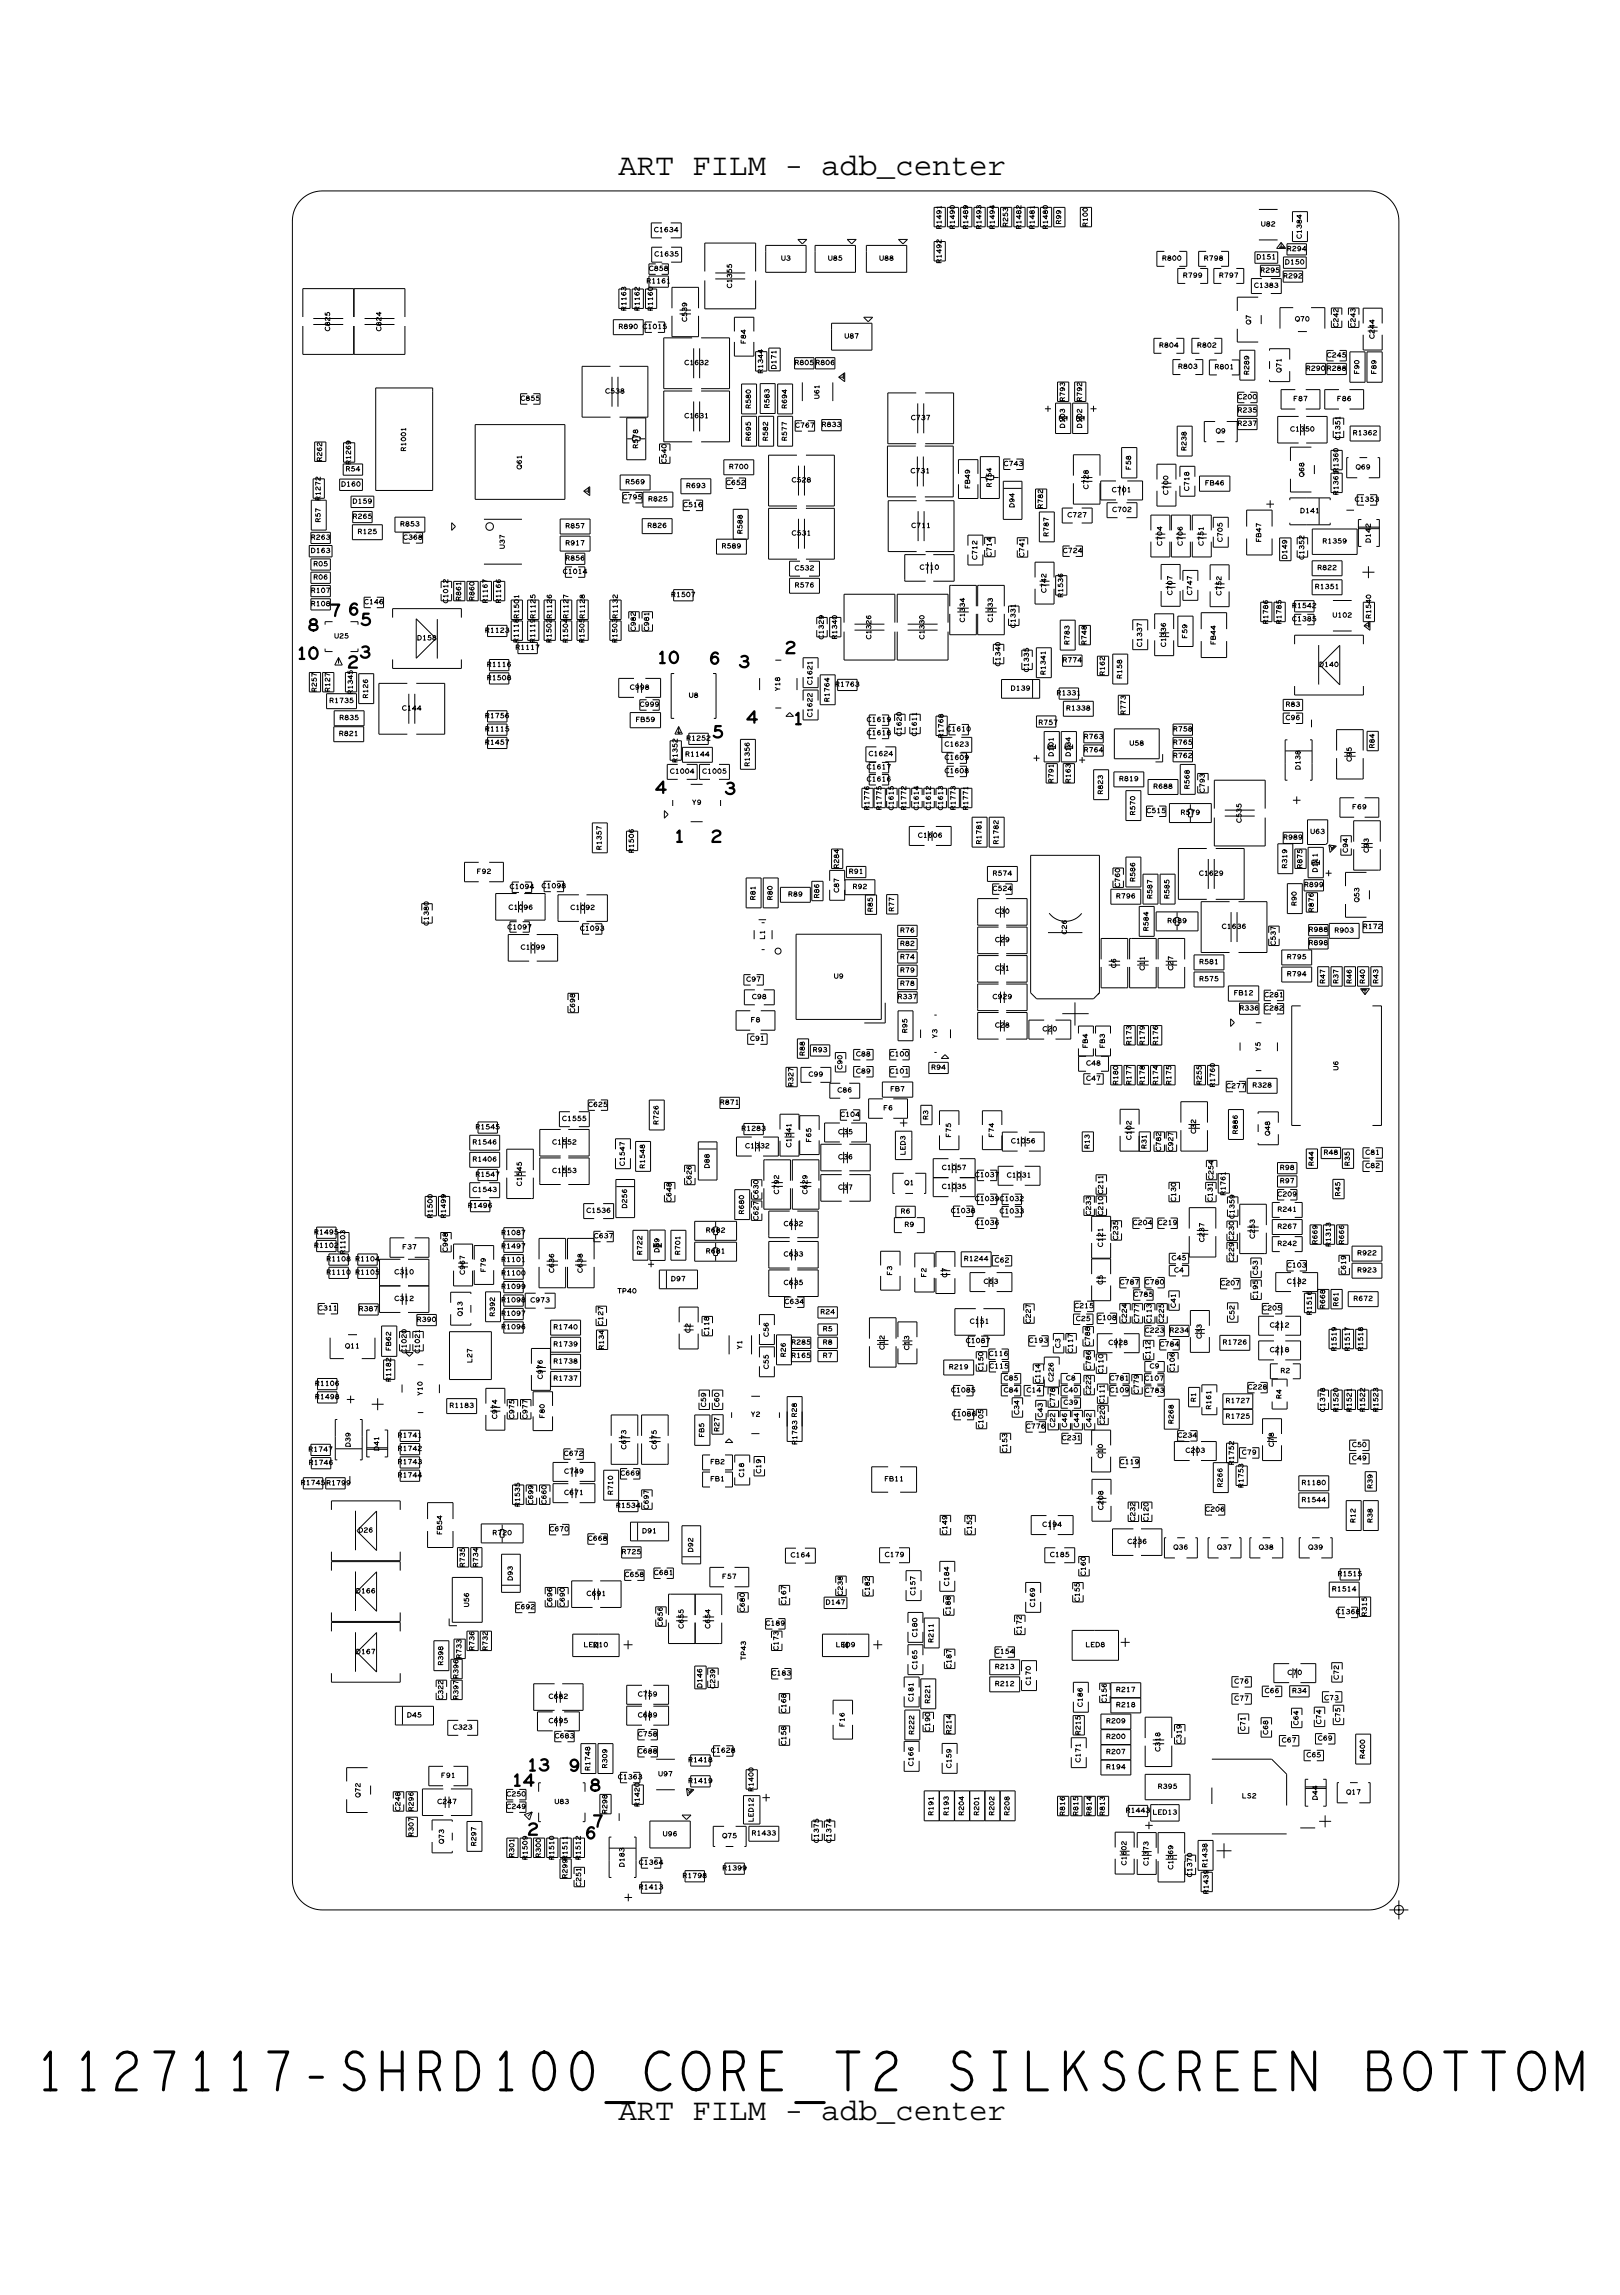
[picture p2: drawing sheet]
<svg xmlns="http://www.w3.org/2000/svg" width="594mm" height="841mm" viewBox="0 0 594 841" stroke-linecap="round" stroke-linejoin="round" font-family="sans-serif">
<defs><g id="words">
<g font-size="11.3">
<text x="226.7" y="64">ART FILM - adb_center</text>
<text x="226.7" y="777.4">ART FILM - adb_center</text>
</g>
<g font-size="4.2">
<text x="131.7" y="241.1">3</text>
<text x="270.6" y="244.6">3</text>
<text x="290.5" y="265.5">1</text>
<text x="265.5" y="291.1">3</text>
<text x="247" y="308.7">1</text>
<text x="193.1" y="649.1">13</text>
<text x="187.5" y="654.7">14</text>
</g>
<g font-size="1.7">
<text x="345" y="84" transform="rotate(-90 345 84)">R1491</text>
<text x="359.6" y="84" transform="rotate(-90 359.6 84)">R1493</text>
<text x="379.1" y="84" transform="rotate(-90 379.1 84)">R1481</text>
<text x="236.9" y="103.8">R1161</text>
<text x="459.7" y="105.4">C1383</text>
<text x="229.4" y="114" transform="rotate(-90 229.4 114)">R1163</text>
<text x="234.3" y="114" transform="rotate(-90 234.3 114)">R1162</text>
<text x="239.2" y="114" transform="rotate(-90 239.2 114)">R1160</text>
<text x="279.5" y="136.9" transform="rotate(-90 279.5 136.9)">R1344</text>
<text x="469.5" y="136.5" transform="rotate(-90 469.5 136.5)">Q71</text>
<text x="250.9" y="153.2">C1631</text>
<text x="301.2" y="156.4">R833</text>
<text x="491.1" y="161.3" transform="rotate(-90 491.1 161.3)">C1351</text>
<text x="495.8" y="159.5">R1362</text>
<text x="148.7" y="165.5" transform="rotate(-90 148.7 165.5)">R1001</text>
<text x="191.1" y="172" transform="rotate(-90 191.1 172)">Q61</text>
<text x="490.4" y="181.5" transform="rotate(-90 490.4 181.5)">R1361R1360</text>
<text x="496.5" y="183.8">C1353</text>
<text x="484.7" y="199.2">R1359</text>
<text x="481.9" y="215.9">R1351</text>
<text x="178.6" y="221.1" transform="rotate(-90 178.6 221.1)">R1167</text>
<text x="183.5" y="221.1" transform="rotate(-90 183.5 221.1)">R1166</text>
<text x="389.5" y="219.1" transform="rotate(-90 389.5 219.1)">R1536</text>
<text x="190.1" y="226.8" transform="rotate(-90 190.1 226.8)">R1501</text>
<text x="196.1" y="226.8" transform="rotate(-90 196.1 226.8)">R1125</text>
<text x="202.2" y="226.8" transform="rotate(-90 202.2 226.8)">R1126</text>
<text x="208.2" y="226.8" transform="rotate(-90 208.2 226.8)">R1127</text>
<text x="214.2" y="226.8" transform="rotate(-90 214.2 226.8)">R1128</text>
<text x="226.3" y="226.8" transform="rotate(-90 226.3 226.8)">R1132</text>
<text x="177.8" y="231.9">R1123</text>
<text x="353.5" y="228.1" transform="rotate(-90 353.5 228.1)">C1334</text>
<text x="363.7" y="228.1" transform="rotate(-90 363.7 228.1)">C1333</text>
<text x="372.1" y="230.2" transform="rotate(-90 372.1 230.2)">C1331</text>
<text x="188.9" y="238.1">R1117</text>
<text x="190" y="235.7" transform="rotate(-90 190 235.7)">R1118</text>
<text x="196" y="235.7" transform="rotate(-90 196 235.7)">R1119</text>
<text x="226.1" y="235.7" transform="rotate(-90 226.1 235.7)">R1503</text>
<text x="306.7" y="234.4" transform="rotate(-90 306.7 234.4)">R1340</text>
<text x="338.7" y="234.4" transform="rotate(-90 338.7 234.4)">C1330</text>
<text x="418.5" y="237.2" transform="rotate(-90 418.5 237.2)">C1337</text>
<text x="427.2" y="237.2" transform="rotate(-90 427.2 237.2)">C1336</text>
<text x="178.5" y="244.4">R1116</text>
<text x="306.1" y="251.7">R1763</text>
<text x="377" y="246.4" transform="rotate(-90 377 246.4)">C1335</text>
<text x="383.1" y="247.4" transform="rotate(-90 383.1 247.4)">R1341</text>
<text x="120.7" y="257.6">R1735</text>
<text x="129.2" y="254.6" transform="rotate(-90 129.2 254.6)">R1345</text>
<text x="387.3" y="254.8">R1331</text>
<text x="390.8" y="260.4">R1338</text>
<text x="471.2" y="259">R83</text>
<text x="177.8" y="268.1">R1115</text>
<text x="335.9" y="269.9" transform="rotate(-90 335.9 269.9)">C1611</text>
<text x="248.2" y="279.6" transform="rotate(-90 248.2 279.6)">R1352</text>
<text x="251.1" y="277.3">R1144</text>
<text x="274.7" y="281" transform="rotate(-90 274.7 281)">R1356</text>
<text x="392.3" y="287.1" transform="rotate(-90 392.3 287.1)">R163</text>
<text x="345.5" y="297" transform="rotate(-90 345.5 297)">C1613</text>
<text x="350.1" y="297" transform="rotate(-90 350.1 297)">R1773</text>
<text x="354.7" y="297" transform="rotate(-90 354.7 297)">R1771</text>
<text x="220.4" y="311.6" transform="rotate(-90 220.4 311.6)">R1357</text>
<text x="359.6" y="309.5" transform="rotate(-90 359.6 309.5)">R1781</text>
<text x="311.1" y="320.3">R91</text>
<text x="471.6" y="318.4" transform="rotate(-90 471.6 318.4)">R319</text>
<text x="482.8" y="319.8" transform="rotate(-90 482.8 319.8)">D111</text>
<text x="276.8" y="330" transform="rotate(-90 276.8 330)">R81</text>
<text x="498.1" y="330.7" transform="rotate(-90 498.1 330.7)">Q53</text>
<text x="364.7" y="355.7">C31</text>
<text x="419.4" y="355.7" transform="rotate(-90 419.4 355.7)">C11</text>
<text x="490.4" y="360.6" transform="rotate(-90 490.4 360.6)">R37</text>
<text x="505" y="360.6" transform="rotate(-90 505 360.6)">R43</text>
<text x="329" y="366.2">R337</text>
<text x="454.3" y="370.4">R336</text>
<text x="414.6" y="383.1" transform="rotate(-90 414.6 383.1)">R173</text>
<text x="297.9" y="385.7">R93</text>
<text x="404.8" y="384.3" transform="rotate(-90 404.8 384.3)">FB3</text>
<text x="340.1" y="410.5" transform="rotate(-90 340.1 410.5)">R3</text>
<text x="271.7" y="414.5">R1283</text>
<text x="273.1" y="420.9">C1332</text>
<text x="289.9" y="420.6" transform="rotate(-90 289.9 420.6)">C1341</text>
<text x="399.2" y="421.2" transform="rotate(-90 399.2 421.2)">R13</text>
<text x="420.1" y="421.2" transform="rotate(-90 420.1 421.2)">R31</text>
<text x="369" y="431.6">C1031</text>
<text x="494.6" y="427.4" transform="rotate(-90 494.6 427.4)">R35</text>
<text x="331.5" y="434.4">Q1</text>
<text x="444.3" y="440.6" transform="rotate(-90 444.3 440.6)">C131</text>
<text x="449.1" y="438.3" transform="rotate(-90 449.1 438.3)">R1761</text>
<text x="366.4" y="444.8">C1033</text>
<text x="115.2" y="457.4">R1102</text>
<text x="126.4" y="459.9" transform="rotate(-90 126.4 459.9)">R1103</text>
<text x="147.4" y="457.9">F37</text>
<text x="487.6" y="457.1" transform="rotate(-90 487.6 457.1)">R1313</text>
<text x="119.7" y="462.3">R1108</text>
<text x="119.7" y="467.2">R1110</text>
<text x="130.2" y="462.3">R1104</text>
<text x="130.2" y="467.2">R1105</text>
<text x="183.7" y="467.5">R1100</text>
<text x="183.7" y="462.6">R1101</text>
<text x="326.9" y="467.6" transform="rotate(-90 326.9 467.6)">F3</text>
<text x="490.4" y="478.9" transform="rotate(-90 490.4 478.9)">R61</text>
<text x="116.6" y="480.3">C311</text>
<text x="169.4" y="482.4" transform="rotate(-90 169.4 482.4)">Q13</text>
<text x="421.9" y="485" transform="rotate(-90 421.9 485)">C113</text>
<text x="480.7" y="482.1" transform="rotate(-90 480.7 482.1)">R1516</text>
<text x="440.3" y="490.8" transform="rotate(-90 440.3 490.8)">C33</text>
<text x="126.6" y="494.3">Q11</text>
<text x="202.8" y="493.5">R1739</text>
<text x="221.2" y="494.7" transform="rotate(-90 221.2 494.7)">R134</text>
<text x="333.1" y="494.9" transform="rotate(-90 333.1 494.9)">C13</text>
<text x="489.7" y="495.4" transform="rotate(-90 489.7 495.4)">R1519</text>
<text x="494.6" y="495.4" transform="rotate(-90 494.6 495.4)">R1517</text>
<text x="499.5" y="495.4" transform="rotate(-90 499.5 495.4)">R1518</text>
<text x="202.8" y="499.8">R1738</text>
<text x="115.5" y="508">R1106</text>
<text x="143.2" y="506.6" transform="rotate(-90 143.2 506.6)">R1182</text>
<text x="202.8" y="506.1">R1737</text>
<text x="404.7" y="514.5" transform="rotate(-90 404.7 514.5)">C111</text>
<text x="438.2" y="513.9" transform="rotate(-90 438.2 513.9)">R1</text>
<text x="164.8" y="516.1">R1183</text>
<text x="443.8" y="516.7" transform="rotate(-90 443.8 516.7)">R161</text>
<text x="495.3" y="517.6" transform="rotate(-90 495.3 517.6)">R1521</text>
<text x="505" y="517.6" transform="rotate(-90 505 517.6)">R1523</text>
<text x="145.8" y="527">R1741</text>
<text x="292.1" y="529.7" transform="rotate(-90 292.1 529.7)">R1783</text>
<text x="145.8" y="536.7">R1743</text>
<text x="260.3" y="543">FB1</text>
<text x="324.1" y="543">FB11</text>
<text x="455.6" y="545.5" transform="rotate(-90 455.6 545.5)">R1753</text>
<text x="477.1" y="544.4">R1180</text>
<text x="502.9" y="545.7" transform="rotate(-90 502.9 545.7)">R39</text>
<text x="190.5" y="552.4" transform="rotate(-90 190.5 552.4)">R1535</text>
<text x="225.8" y="552.7">R1534</text>
<text x="496.7" y="558.3" transform="rotate(-90 496.7 558.3)">R12</text>
<text x="502.9" y="558.3" transform="rotate(-90 502.9 558.3)">R38</text>
<text x="430.1" y="568">Q36</text>
<text x="446.2" y="568">Q37</text>
<text x="461.5" y="568">Q38</text>
<text x="479.6" y="568">Q39</text>
<text x="490.3" y="577.8">R1515</text>
<text x="488.2" y="583.3">R1514</text>
<text x="500.9" y="592.6" transform="rotate(-90 500.9 592.6)">R315</text>
<text x="213.9" y="603.8">LED10</text>
<text x="342" y="602.2" transform="rotate(-90 342 602.2)">R211</text>
<text x="169" y="608" transform="rotate(-90 169 608)">R733</text>
<text x="364.7" y="611.8">R213</text>
<text x="473.6" y="620.6">R34</text>
<text x="309.4" y="633.1" transform="rotate(-90 309.4 633.1)">F16</text>
<text x="252.3" y="646">R1418</text>
<text x="161.6" y="651.7">F91</text>
<text x="226.5" y="652.2">C1363</text>
<text x="252.3" y="653.6">R1419</text>
<text x="493.5" y="657.8">Q17</text>
<text x="342" y="665.6" transform="rotate(-90 342 665.6)">R191</text>
<text x="347.6" y="665.6" transform="rotate(-90 347.6 665.6)">R193</text>
<text x="404.8" y="665.7" transform="rotate(-90 404.8 665.7)">R813</text>
<text x="412.6" y="664.5">R1443</text>
<text x="422.5" y="665.2">LED13</text>
<text x="162.6" y="675.9" transform="rotate(-90 162.6 675.9)">Q73</text>
<text x="275.5" y="672.8">R1433</text>
<text x="188.4" y="681" transform="rotate(-90 188.4 681)">R301</text>
<text x="203" y="681.9" transform="rotate(-90 203 681.9)">R1510</text>
<text x="212.7" y="681.9" transform="rotate(-90 212.7 681.9)">R1512</text>
<text x="420.8" y="684" transform="rotate(-90 420.8 684)">C1373</text>
<text x="264.8" y="685.6">R1399</text>
<text x="442.4" y="684.7" transform="rotate(-90 442.4 684.7)">R1438</text>
<text x="234.2" y="692.6">R1413</text>
<text x="442.8" y="694.4" transform="rotate(-90 442.8 694.4)">R1439</text>
</g>
</g></defs>
<!-- layer: Board Outline -->
<path d="M110.5 73.1a11 11 0 0 1 7.6-3.1h383.6a11 11 0 0 1 11 11v608.2a11 11 0 0 1-11 11h-383.6a11 11 0 0 1-10.9-11v-608.2a11 11 0 0 1 3.3-7.9z" fill="none" stroke="#000" stroke-width=".37"/>
<!-- layer: Components -->
<g fill="none" stroke="#000" stroke-width=".37">
<path d="M342.3 76h4.2zM342.3 76v7.2zM346.5 76v7.2zM347.2 76h4.1zM347.2 76v7.2zM351.3 76v7.2zM352.1 76h4.1zM352.1 76v7.2zM356.2 76v7.2zM357 76h4.1zM357 76v7.2zM361.1 76v7.2z"/>
<path d="M361.8 76h4.1zM361.8 76v7.2zM365.9 76v7.2zM366.7 76h4.1zM366.7 76v7.2zM370.8 76v7.2zM371.6 76h4.1zM371.6 76v7.2zM375.7 76v7.2zM376.4 76h4.2zM376.4 76v7.2zM380.6 76v7.2z"/>
<path d="M381.3 76h4.1zM381.3 76v7.2zM385.4 76v7.2zM386.2 76h4.1zM386.2 76v7.2zM390.3 76v7.2zM395.9 76h4.1zM395.9 76v7.2zM400 76v7.2zM461.4 76.8h6.8zM473.7 77.6h5.5zM473.7 77.6v3.8z"/>
<path d="M479.2 77.6v3.8zM237.8 96.7v3.9zM237.8 96.7h2.5zM238.7 81.7h3.8zM238.7 81.7v5.5zM238.7 87.2h3.8zM238.8 90.6h3.9zM238.8 90.6v5.5zM238.8 96.1h3.9zM242.5 96.7h2.5zM245 96.7v3.9zM245.8 81.7h3.9z"/>
<path d="M245.8 87.2h3.9zM246 90.6h3.8zM246 96.1h3.8zM249.7 81.7v5.5zM249.8 90.6v5.5zM258.3 89.1v10.4zM258.3 89.1h18.6zM276.9 89.1v10.4zM280.6 90v2.2zM280.6 90h14.8zM280.6 99.8h14.8zM280.6 92.2v7.6z"/>
<path d="M292.4 87.8l1.7 1.6zM292.4 87.8h3.3zM294.1 89.4l1.6-1.6zM295.4 90v9.8zM298.7 90v2.2zM298.7 90h14.8zM298.7 99.8h14.8zM298.7 92.2v7.6zM310.5 87.8l1.7 1.6zM310.5 87.8h3.3zM312.2 89.4l1.6-1.6zM313.5 90v9.8z"/>
<path d="M317.5 90v2.2zM317.5 90h14.8zM317.5 99.8h14.8zM317.5 92.2v7.6zM329.3 87.8l1.6 1.6zM329.3 87.8h3.3zM330.9 89.4l1.7-1.6zM332.3 90v9.8zM342.3 88.6h4.2zM342.3 88.6v7.1zM342.3 95.7h4.2zM342.3 83.2h4.2z"/>
<path d="M346.5 88.6v7.1zM347.2 83.2h4.1zM352.1 83.2h4.1zM357 83.2h4.1zM361.8 83.2h4.1zM366.7 83.2h4.1zM371.6 83.2h4.1zM376.4 83.2h4.2zM381.3 83.2h4.1zM386.2 83.2h4.1zM395.9 83.2h4.1zM424 92.2h2.7z"/>
<path d="M424 92.2v5.4zM424 97.6h2.7zM431.6 98.4h2.8zM431.6 98.4v5.5zM432.2 92.2h2.8zM432.2 97.6h2.8zM435 92.2v5.4zM439.3 92.2h2.7zM439.3 92.2v5.4zM439.3 97.6h2.7zM439.9 98.4h2.7zM442.6 98.4v5.5z"/>
<path d="M444.9 98.4h2.7zM444.9 98.4v5.5zM447.5 92.2h2.8zM447.5 97.6h2.8zM450.3 92.2v5.4zM453.1 98.4h2.7zM455.8 98.4v5.5zM459.9 92.3v4.2zM459.9 96.5h8.4zM459.9 92.3h8.4zM461.4 88h6.8zM461.9 97.2v4.2z"/>
<path d="M461.9 97.2h7.2zM467.9 91.1h3.3zM468.3 92.3v4.2zM469 90.5h.5zM469 90.5v.3zM469 90.8h1.6zM469.1 97.2v4.2zM469.5 88.9l1.7 2.2zM469.5 88.9l-1.6 2.2zM469.5 88.9v1.6zM469.5 90.5h1.1zM470.3 99.3h7.1z"/>
<path d="M470.3 99.3v4.1zM470.4 94.2h8.3zM470.4 94.2v4.2zM470.4 98.4h8.3zM470.6 90.5v.3zM471.7 89.4h7.1zM471.7 89.4v4.1zM471.7 93.5h7.1zM473.7 88.5h5.5zM473.7 84.7v3.8zM477.4 99.3v4.1zM478.7 94.2v4.2z"/>
<path d="M478.8 89.4v4.1zM479.2 84.7v3.8zM111 105.8v10.4zM111 119.5v10.4zM111 105.8h18.6zM114.8 119h11zM114.8 116.8h11zM129.6 105.8v10.4zM129.6 119.5v10.4zM129.8 105.8v10.4zM129.8 119.5v10.4zM129.8 105.8h18.6z"/>
<path d="M133.6 119h11zM133.6 116.8h11zM148.4 105.8v10.4zM148.4 119.5v10.4zM224.8 117.2h10.9zM224.8 117.2v5.5zM226.8 113.1h4.1zM226.8 106h4.1zM226.8 106v7.1zM230.9 106v7.1zM231.7 113.1h4.1zM231.7 106h4.1z"/>
<path d="M231.7 106v7.1zM235.7 117.2v5.5zM235.8 106v7.1zM236.4 118h2.5zM236.4 118v3.9zM236.6 113.1h4.1zM236.6 106h4.1zM236.6 106v7.1zM237.8 101.2v4.1zM237.8 105.3h7.2zM237.8 101.2h7.2zM237.8 100.6h2.5z"/>
<path d="M240.7 106v7.1zM241.1 118h2.5zM242.5 100.6h2.5zM243.6 118v3.9zM245 101.2v4.1zM246.3 115.8v7.6zM246.3 105.3h.7zM246.3 105.3v7.7zM247 105.3h9zM249.1 115.1h4.1zM249.1 113.7h4.1zM256 105.3v7.7z"/>
<path d="M256 115.8v7.6zM258.3 102.8v10.4zM258.3 113.2h18.6zM262.1 102.3h11zM262.1 100.1h11zM269.2 116.3h7.1zM269.2 116.3v5.2zM276.3 116.3v5.2zM276.9 102.8v10.4zM304.8 118.5v2.2zM304.8 118.5h14.8zM316.5 116.3l1.7 1.7z"/>
<path d="M316.5 116.3h3.3zM319.6 118.5v9.9zM319.8 116.3l-1.6 1.7zM431.6 103.9h2.8zM439.9 103.9h2.7zM444.9 103.9h2.7zM453.1 103.9h2.7zM453.5 109v5zM453.5 109h7.6zM458.6 107.6h3.9zM458.6 102.1v5.5zM458.6 102.1h3.9z"/>
<path d="M461.9 101.4h7.2zM462.2 115.5v3.3zM465.8 107.6h3.8zM465.8 102.1h3.8zM469.1 112.8v7.7zM469.1 112.8h4.9zM469.6 102.1v5.5zM470.3 103.4h7.1zM480.5 112.8h5.1zM485.6 112.8v7.7zM487.9 112.9h3.9zM487.9 112.9v2.5z"/>
<path d="M487.9 117.6v2.4zM491.8 117.6v2.4zM491.8 112.9v2.5zM494.2 112.9h3.8zM494.2 112.9v2.5zM494.2 117.6v2.4zM498 117.6v2.4zM498 112.9v2.5zM499.6 113h7zM499.6 113v5.6zM501.3 120h3.6zM506.6 113v5.6z"/>
<path d="M111 129.9h18.6zM129.8 129.9h18.6zM213.3 134.3h10.4zM213.3 134.3v18.6zM224.3 138.1v11zM224.8 122.7h10.9zM226.5 138.1v11zM227 134.3h10.4zM236.4 121.9h2.5zM237.4 134.3v18.6zM241.1 121.9h2.5zM243.3 123.9v18.6z"/>
<path d="M243.3 123.9h10.4zM246.3 123.4h9.7zM254.2 127.7v11zM256.4 127.7v11zM257 123.9h10.4zM267.4 123.9v18.6zM269.2 130.6h7.1zM269.2 125.4v5.2zM276.3 125.4v5.2zM276.9 128.9h4.1zM276.9 128.9v7.1zM276.9 136h4.1z"/>
<path d="M281 128.9v7.1zM281.8 136h4.1zM281.8 127.6h4.1zM281.8 127.6v8.4zM285.9 127.6v8.4zM291.2 131.1h7.1zM291.2 131.1v4.1zM291.2 135.2h7.1zM298.3 131.1v4.1zM298.9 131.1v4.1zM298.9 135.2h7.1zM298.9 131.1h7.1z"/>
<path d="M304.8 128.4h14.8zM304.8 120.7v7.7zM306 131.1v4.1zM307.4 138.3l2.2-1.7zM307.4 138.3l2.2 1.6zM307.4 138.3h1.6zM309 138.3v.5zM309 138.8h.3zM309 137.2h.3zM309 137.2v1.1zM309.3 137.2v1.6zM309.6 136.6v3.3z"/>
<path d="M422.9 124h2.7zM422.9 124v5.5zM422.9 129.5h2.7zM429.9 131.8h2.7zM429.9 131.8v5.5zM429.9 137.3h2.7zM431.1 124h2.8zM431.1 129.5h2.8zM433.9 124v5.5zM436.8 124h2.8zM436.8 124v5.5zM436.8 129.5h2.8z"/>
<path d="M438.1 131.8h2.7zM438.1 137.3h2.7zM440.8 131.8v5.5zM443.2 132h2.8zM443.2 132v5.5zM443.2 137.5h2.8zM445 124h2.8zM445 129.5h2.8zM447.8 124v5.5zM451.5 132h2.7zM451.5 137.5h2.7zM453.5 120.6v4.8z"/>
<path d="M453.5 125.4h7.6zM454.2 132v5.5zM454.4 128.4h5.5zM454.4 128.4v11zM454.4 139.4h5.5zM459.9 128.4v11zM465.3 127.8v.8zM465.3 127.8h7.4zM465.3 132.4v2.8zM465.3 139.9h7.4zM465.3 139.3v.6zM472.7 127.8v4z"/>
<path d="M472.7 136.1v3.8zM475.7 121.6h3.3zM478.6 133.2v4.1zM478.6 137.3h7.2zM478.6 133.2h7.2zM485.8 133.2v4.1zM486.3 133.2v4.1zM486.3 137.3h7.1zM486.3 133.2h7.1zM486.3 128.5v3.8zM486.3 132.3h2.5zM486.3 128.5h2.5z"/>
<path d="M487.9 120h3.9zM491 132.3h2.4zM491 128.5h2.4zM493.4 133.2v4.1zM493.4 128.5v3.8zM494.2 120h3.8zM494.7 129v11.1zM494.7 129h5.6zM499.6 128.3h7zM499.6 122.7v5.6zM500.3 129v11.1zM501 129h5.6z"/>
<path d="M501 129v11.1zM501.3 121.3h3.6zM506.6 129v11.1zM506.6 122.7v5.6zM137.7 142.2h20.9zM137.7 142.2v37.6zM158.6 142.2v1.4zM158.6 143.6v36.2zM174.2 155.7v27.4zM174.2 155.7h32.8zM190.8 144.3v3.9zM190.8 148.2h2.5z"/>
<path d="M190.8 144.3h2.5zM195.4 148.2h2.5zM195.4 144.3h2.5zM197.9 144.3v3.9zM207 155.7v27.4zM213.3 152.9h10.4zM227 152.9h10.4zM229.7 153.2v15.4zM229.7 153.2h7zM236.7 153.2v15.4zM243.3 142.5h10.4zM243.3 143.3v18.7z"/>
<path d="M243.3 143.3h10.4zM254.2 147.2v10.9zM256.4 147.2v10.9zM257 142.5h10.4zM257 143.3h10.4zM267.4 143.3v18.7zM271.8 152.6h5.5zM271.8 152.6v11zM271.8 140.8h5.5zM271.8 140.8v10.9zM271.8 151.7h5.5zM277.3 152.6v11z"/>
<path d="M277.3 140.8v10.9zM278 152.6h5.5zM278 152.6v11zM278.6 140.6v11zM278.6 151.6h5.5zM278.6 140.6h5.5zM283.5 152.6v11zM284.1 140.6v11zM285 140.8v10.9zM285 151.7h5.5zM285 140.8h5.5zM285 152.6v11z"/>
<path d="M285 152.6h5.5zM290.5 140.8v10.9zM290.5 152.6v11zM291.4 154.2h2.5zM291.4 154.2v3.9zM291.4 158.1h2.5zM294 140.2v6.8zM296.1 154.2h2.4zM296.1 158.1h2.4zM298.5 154.2v3.9zM301.2 153.8h7.1zM301.2 153.8v4.1z"/>
<path d="M301.2 157.9h7.1zM305.2 140.2v6.8zM308.3 153.8v4.1zM325.4 144v18.7zM325.4 144h10.4zM336.3 147.9v10.9zM338.5 147.9v10.9zM339.1 144h10.4zM349.5 144v18.7zM383 149.9h2.2zM384.1 148.8v2.2zM386.9 147.8v11.1z"/>
<path d="M386.9 147.8h5.5zM386.9 158.9h5.5zM387.6 140.1h4.1zM387.6 140.1v7.1zM387.6 147.2h4.1zM388.3 152.8h2.7v.6h-1.1v.5h-.5v-.5h-1.1zM388.3 152.5v1.7zM391 152.5v1.7zM391.7 140.1v7.1zM392.4 147.8v11.1zM393.1 147.8h5.6zM393.1 147.8v11.1z"/>
<path d="M393.1 158.9h5.6zM393.8 140.1h4.2zM393.8 140.1v7.1zM393.8 147.2h4.2zM394.5 152.8h2.8v.6h-1.1v.5h-.6v-.5h-1.1zM394.5 152.5v1.7zM397.3 152.5v1.7zM398 140.1v7.1zM398.7 147.8v11.1zM399.7 149.9h2.2zM400.8 148.8v2.2zM431.4 156.2v11z"/>
<path d="M431.4 156.2h5.5zM436.9 156.2v11zM441.4 154.5v7.4zM441.4 154.5h3.9zM449.6 154.5h3.8zM453.4 154.5v7.4zM453.6 153.4v4.1zM453.6 157.5h7.1zM453.6 153.4h7.1zM453.6 148.5h7.1zM453.6 148.5v4.1zM453.6 152.6h7.1z"/>
<path d="M453.6 143.8h2.5zM453.6 143.8v3.8zM453.6 147.6h2.5zM458.2 143.8h2.5zM458.2 147.6h2.5zM460.7 153.4v4.1zM460.7 148.5v4.1zM460.7 143.8v3.8zM468.3 152.7h7.6zM468.3 152.7v9zM469.5 142.8v7.2zM469.5 150h5.2z"/>
<path d="M469.5 142.8h5.2zM476.6 155.4v4.2zM478 155.4v4.2zM478.6 150h5.2zM478.6 142.8h5.2zM478.7 152.7h7.7zM483.8 142.8v7.2zM485.5 142.8h5.2zM485.5 142.8v7.2zM485.5 150h5.2zM486.4 152.7v9.7zM488.6 153.3h3.9z"/>
<path d="M488.6 153.3v2.4zM488.6 157.9v2.5zM492.5 153.3v2.4zM492.5 157.9v2.5zM494.6 142.8h5.2zM494.6 150h5.2zM494.7 140.1h5.6zM494.8 156.2h11zM494.8 156.2v5.5zM499.8 142.8v7.2zM501 140.1h5.6zM505.8 156.2v5.5z"/>
<path d="M114.8 175.6h4.1zM114.8 175.6v7.1zM115.3 169.2h4.1zM115.3 162h4.1zM115.3 162v7.2zM118.9 175.6v7.1zM119.4 162v7.2zM124.5 175.6h8.3zM124.5 175.6v4.2zM124.5 179.8h8.3zM125.8 170.1v4.1zM125.8 174.2h7.1z"/>
<path d="M125.8 170.1h7.1zM125.9 169.5h4.1zM125.9 162.3h4.1zM125.9 162.3v7.2zM130 162.3v7.2zM132.8 175.6v4.2zM132.9 170.1v4.1zM137.7 179.8h20.9zM215.6 179h.3zM215.6 179v1.1zM215.9 179v1.6zM216.1 178.4v3.3z"/>
<path d="M227.3 174.1h10.9zM227.3 174.1v5.5zM227.3 179.6h10.9zM229.7 168.6h7zM229.8 160.9h2zM231.8 160.9v.7zM231.8 161.6h2.8zM231.8 160.2h2.8zM231.8 160.2v.7zM234.6 160.2v1.4zM234.6 160.9h1.8zM234.6 160.2v.7z"/>
<path d="M238.2 174.1v5.5zM241.7 169.9h3.8zM241.7 162.7h3.8zM241.7 162.7v2.5zM241.7 167.4v2.5zM243.3 162h10.4zM245.5 167.4v2.5zM245.5 162.7v2.5zM249.6 175.5h10.9zM249.6 175.5v5.5zM257 162h10.4zM260.5 175.5v5.5z"/>
<path d="M265.3 174.1h10.9zM265.3 168.6h10.9zM265.3 168.6v5.5zM266.1 175.2h2.5zM266.1 175.2v3.9zM266.1 179.1h2.5zM270.8 175.2h2.4zM270.8 179.1h2.4zM271.8 163.6h5.5zM273.2 175.2v3.9zM276.2 168.6v5.5zM278 163.6h5.5z"/>
<path d="M281.7 166.9v18.6zM281.7 166.9h10.4zM285 163.6h5.5zM292.6 170.7v11zM294.8 170.7v11zM295.4 166.9h10.4zM305.8 166.9v18.6zM325.2 163.5v18.7zM325.2 163.5h10.5zM325.4 162.7h10.4zM336.2 167.4v10.9zM338.4 167.4v10.9z"/>
<path d="M338.9 163.5h10.5zM339.1 162.7h10.4zM349.4 163.5v18.7zM351.3 177.6v5.2zM351.3 168.5h7.1zM351.3 168.5v5.2zM358.4 168.5v5.2zM358.4 177.6v5.2zM359.3 167.4v15.3zM359.3 167.4h7zM359.4 175.1h2zM361.4 175.1v.7z"/>
<path d="M361.4 175.8h2.8zM361.4 174.4h2.8zM361.4 174.4v.7zM364.2 174.4v1.4zM364.2 175.1h1.8zM364.2 174.4v.7zM366.3 167.4v15.3zM367.7 176.4h6.9zM367.7 176.4v14zM367.8 179h6.6zM367.9 168.3v3.8zM367.9 172.1h2.4z"/>
<path d="M367.9 168.3h2.4zM372.5 172.1h2.5zM372.5 168.3h2.5zM374.6 176.4v14zM375 168.3v3.8zM379.5 179.3h4.1zM379.5 179.3v7.1zM383.6 179.3v7.1zM393.4 177.2v7.6zM393.4 166.7h9.7zM393.4 166.7v7.7zM396.2 175.1h4.2z"/>
<path d="M396.2 176.5h4.2zM403.1 166.7v7.7zM403.1 177.2v7.6zM403.4 176.3v7zM403.4 176.3h5.6zM410.4 178v3.6zM411.1 164.1h5.5zM411.1 175.2h5.5zM411.1 164.1v11.1zM411.8 178v3.6zM413.2 176.3h5.5zM416.6 164.1v11.1z"/>
<path d="M418.7 176.3v7zM424 170.2v5.6zM424 179.9v5.6zM424 170.2h7zM425.7 177.2h3.6zM425.7 178.6h3.6zM431 179.9v5.6zM431 170.2v5.6zM431.4 167.2h5.5zM432.4 178.1v3.8zM432.4 171h5.5zM432.4 171v3.8z"/>
<path d="M437.9 178.1v3.8zM437.9 171v3.8zM439.6 174.5v5.6zM439.6 174.5h11.1zM441.4 161.9h.7zM445.9 161.9h2.9zM450.7 174.5v5.6zM452.8 161.9h.6zM468.3 161.7v.7zM468.3 162.4h7.6zM472.9 163.9v5.1zM472.9 175.5v4.9z"/>
<path d="M472.9 163.9h7.7zM478.7 162.4h7.7zM481.7 170.5v3.3zM487.8 173.5h4.1zM487.8 173.5v7.1zM487.8 172.2h4.1zM487.8 165.1h4.1zM487.8 165.1v7.1zM488.6 160.4h3.9zM491.9 173.5v7.1zM491.9 165.1v7.1zM493.6 167.8h.6z"/>
<path d="M493.6 167.8v7.4zM493.6 175.2h3.8zM494.8 161.7h11zM498.3 167.8h2.8zM501.7 175.2h3.9zM504.9 167.8h.7zM505.6 167.8v7.4zM113.3 200h8.4zM113.3 200v4.2zM114 195.2v4.1zM114 199.3h7.1zM114 195.2h7.1z"/>
<path d="M114.1 183.4v10.9zM114.1 194.3h5.5zM114.1 183.4h5.5zM114.8 182.7h4.1zM119.6 183.4v10.9zM121.1 195.2v4.1zM121.7 200v4.2zM128.7 181.9v4.2zM128.7 186.1h8.3zM128.7 181.9h8.3zM129.2 192.4h10.9zM129.2 192.4v5.5z"/>
<path d="M129.2 197.9h10.9zM129.3 187.5h7.1zM129.3 187.5v4.1zM129.3 191.6h7.1zM136.4 187.5v4.1zM137 181.9v4.2zM140.1 192.4v5.5zM144.7 195.1h11zM144.7 189.6h11zM144.7 189.6v5.5zM147.8 195.3v3.8zM147.8 199.1h2.4z"/>
<path d="M147.8 195.3h2.4zM152.4 199.1h2.5zM152.4 195.3h2.5zM154.9 195.3v3.8zM155.7 189.6v5.5zM165.5 191.6v2.8zM165.5 191.6l1.4 1.4zM165.5 194.4l1.4-1.4zM174.2 183.1h32.8zM177.4 190.4h13.9zM205.3 196.6h11zM205.3 196.6v5.4z"/>
<path d="M205.3 190.3h11zM205.3 190.3v5.5zM205.3 195.8h11zM213.9 180.1l2.2-1.7zM213.9 180.1l2.2 1.6zM213.9 180.1h1.7zM215.6 180.1v.5zM215.6 180.6h.3zM216.3 196.6v5.4zM216.3 190.3v5.5zM228.2 180.5h2.5zM228.2 180.5v3.9z"/>
<path d="M228.2 184.4h2.5zM232.9 180.5h2.4zM232.9 184.4h2.4zM235.3 180.5v3.9zM235.4 190.2h10.9zM235.4 190.2v5.4zM235.4 195.6h10.9zM235.6 180.4h11zM235.6 180.4v5.5zM235.6 185.9h11zM246.3 190.2v5.4zM246.6 180.4v5.5z"/>
<path d="M249.6 181h10.9zM250.4 183.4h2.4zM250.4 183.4v3.8zM250.4 187.2h2.4zM255 183.4h2.5zM255 187.2h2.5zM257.5 183.4v3.8zM262.6 197.7h10.9zM262.6 197.7v5.4zM268.7 186.7v11zM268.7 197.7h5.5zM268.7 186.7h5.5z"/>
<path d="M273.5 197.7v5.4zM274.2 186.7v11zM281.7 186.4v18.6zM281.7 186.4h10.4zM281.7 185.5h10.4zM292.6 190.2v11zM294.8 190.2v11zM295.4 186.4h10.4zM295.4 185.5h10.4zM305.8 186.4v18.6zM325.2 182.2h10.5zM325.5 183.6v18.6z"/>
<path d="M325.5 183.6h10.4zM336.5 187.4v11zM338.7 187.4v11zM338.9 182.2h10.5zM339.2 183.6h10.4zM349.6 183.6v18.6zM351.3 182.8h7.1zM354.7 196.2v3.8zM354.7 196.2h5.5zM359.3 182.7h7zM360.2 196.2v3.8zM360.9 197h3.8z"/>
<path d="M360.9 197v2.5zM364.7 197v2.5zM367.7 190.4h6.9zM372.8 197.1h3.9zM372.8 197.1v2.5zM376.7 197.1v2.5zM379.5 186.4h4.1zM380.9 187.7h5.5zM380.9 187.7v11zM380.9 198.7h5.5zM386.4 187.7v11zM389.3 186.3h3.8z"/>
<path d="M389.3 186.3v5.4zM389.3 191.7h3.8zM393.4 184.8h9zM396.4 186.3h3.9zM396.4 191.7h3.9zM400.3 186.3v5.4zM402.4 184.8h.7zM403.4 183.3h5.6zM405.7 184.3h3.9zM405.7 184.3v5.5zM405.7 189.8h3.9zM412.9 184.3h3.8z"/>
<path d="M412.9 189.8h3.8zM413.2 183.3h5.5zM416.7 184.3v5.5zM421.8 188.8v5.6zM421.8 198.6v5.6zM421.8 188.8h7zM423.5 197.2h3.6zM423.5 195.8h3.6zM424 185.5h7zM428.8 198.6v5.6zM428.8 188.8v5.6zM429.3 188.8h7z"/>
<path d="M429.3 188.8v5.6zM429.3 198.6v5.6zM431 197.2h3.6zM431 195.8h3.6zM432.4 181.9h5.5zM436.3 198.6v5.6zM436.3 188.8v5.6zM437 188.8v5.6zM437 198.6v5.6zM437 188.8h6.9zM438.6 197.2h3.7zM438.6 195.8h3.7z"/>
<path d="M439.6 180.1h11.1zM443.9 198.6v5.6zM443.9 188.8v5.6zM444.7 189.6v3.9zM444.7 189.6h5.4zM444.7 196.8v3.8zM450.1 189.6v3.9zM450.1 196.8v3.8zM456.9 187h9.3zM456.9 187v6zM456.9 197.4v6.1zM464.1 184.8h2.8z"/>
<path d="M465.5 183.4v2.8zM466.2 187v6zM466.2 197.4v6.1zM469 197.2h4.2zM469 197.2v8.4zM472.7 182.5v.9zM472.7 191.6v.8zM472.7 182.5h6.3zM472.7 192.4h6.3zM472.9 180.4h7.7zM473.2 197.2v8.4zM475.4 197.1h3.8z"/>
<path d="M475.4 197.1v2.5zM479 182.5h8.5zM479 192.4h8.5zM479.2 197.1v2.5zM480.9 193.9h16.5zM480.9 193.9v9.4zM483.5 182.6v9.7zM487.5 182.5v.9zM487.5 191.6v.8zM487.8 180.6h4.1zM493.5 187h2.7zM497.4 193.9v9.4z"/>
<path d="M497.4 181.4h2.5zM497.4 181.4v3.8zM497.4 185.2h2.5zM497.9 193.8h7.6zM497.9 190.5v9.8zM497.9 190.5h1zM497.9 193.3h7.6zM502.1 181.4h2.5zM502.1 185.2h2.5zM504.4 190.5h1.1zM504.6 181.4v3.8zM505.5 190.5v9.8z"/>
<path d="M113.3 204.2h8.4zM114 219.5v4.1zM114 219.5h7.1zM114 214.6v4.2zM114 218.8h7.1zM114 214.6h7.1zM114 209.8v4.1zM114 213.9h7.1zM114 209.8h7.1zM114 204.9v4.1zM114 209h7.1zM114 204.9h7.1z"/>
<path d="M121.1 219.5v4.1zM121.1 214.6v4.2zM121.1 209.8v4.1zM121.1 204.9v4.1zM133.4 219h2.5zM133.4 219v3.8zM138.1 219h2.5zM140.6 219v3.8zM161.7 213.1h3.8zM161.7 213.1v2.5zM161.7 217.8v2.5zM165.5 217.8v2.5z"/>
<path d="M165.5 213.1v2.5zM166.3 213.1h4.1zM166.3 213.1v7.2zM170.4 213.1v7.2zM171.1 213.1h4.1zM171.1 213.1v7.2zM175.2 213.1v7.2zM176 213.1h4.1zM176 213.1v7.2zM177.4 206.8h13.9zM180.1 213.1v7.2zM180.9 213.1h4.1z"/>
<path d="M180.9 213.1v7.2zM185 213.1v7.2zM187.4 220h4.1zM187.4 220v7.1zM191.5 220v7.1zM193.4 220h4.1zM193.4 220v7.1zM197.5 220v7.1zM199.4 220h4.1zM199.4 220v7.1zM203.5 220v7.1zM205.3 202h11z"/>
<path d="M205.4 220h4.2zM205.4 220v7.1zM207.2 202.8h7.1zM207.2 202.8v4.1zM207.2 206.9h7.1zM207.2 207.8h2.5zM207.2 207.8v3.9zM207.2 211.7h2.5zM209.6 220v7.1zM211.5 220h4.1zM211.5 220v7.1zM211.9 211.7h2.4z"/>
<path d="M211.9 207.8h2.4zM214.3 202.8v4.1zM214.3 207.8v3.9zM215.6 220v7.1zM223.5 220h4.1zM223.5 220v7.1zM227.6 220v7.1zM246.9 216.2h7.1zM246.9 216.2v4.1zM254 216.2v4.1zM262.6 203.1h10.9zM281.7 205h10.4z"/>
<path d="M289.4 217.5h10.9zM289.4 212h10.9zM289.4 212v5.5zM289.4 211.2h3.8zM289.4 205.7v5.5zM289.4 205.7h3.8zM295.4 205h10.4zM296.5 211.2h3.8zM296.5 205.7h3.8zM300.3 212v5.5zM300.3 205.7v5.5zM309.3 217.9v10.4z"/>
<path d="M309.3 217.9h18.7zM325.5 202.2h10.4zM328 217.9v10.4zM328.8 217.9v10.4zM328.8 217.9h18.7zM331.6 203.3h7.7zM331.6 203.3v9.1zM331.6 212.4v.7zM331.6 213.1h7.7zM339.2 202.2h10.4zM339.9 206.1v4.2zM341.3 206.1v4.2z"/>
<path d="M342 213.1h7.7zM342 203.3h7.7zM347.5 217.9v10.4zM348.1 214.6h.7zM348.1 214.6v7.7zM348.8 214.6h9zM349.7 203.3v9.8zM354.7 203.3v3.8zM354.7 207.1h5.5zM357.8 214.6v7.7zM358.3 214.6h.7zM358.3 214.6v7.7z"/>
<path d="M359 214.6h9.1zM360.2 203.3v3.8zM360.9 201.6v2.5zM360.9 204.1h3.8zM364.7 201.6v2.5zM368.1 214.6v7.7zM372.8 201.8v2.4zM372.8 204.2h3.9zM376.7 201.8v2.4zM379.3 206.1h7zM379.3 206.1v5.6zM379.3 215.8v5.6z"/>
<path d="M381 214.5h3.6zM381 213.1h3.6zM386.3 215.8v5.6zM386.3 206.1v5.6zM386.9 211h4.1zM386.9 211v7.2zM386.9 218.2h4.1zM389.6 200.2h2.4zM389.6 200.2v3.8zM389.6 204h2.4zM391 211v7.2zM394.2 200.2h2.5z"/>
<path d="M394.2 204h2.5zM396.7 200.2v3.8zM421.8 204.2h7zM425.6 206.9h6.9zM425.6 206.9v5.6zM425.6 216.7v5.6zM427.2 213.9h3.6zM427.2 215.3h3.6zM429.3 204.2h7zM432.5 216.7v5.6zM432.5 206.9v5.6zM433.5 209.1v3.9z"/>
<path d="M433.5 209.1h5.5zM433.5 216.3v3.8zM437 204.2h6.9zM439 209.1v3.9zM439 216.3v3.8zM443.5 207.1h7zM443.5 207.1v5.6zM443.5 216.8v5.6zM444.7 200.6h5.4zM445.2 214.1h3.6zM445.2 215.4h3.6zM450.5 216.8v5.6z"/>
<path d="M450.5 207.1v5.6zM456.9 203.5h9.3zM469 205.6h4.2zM475.4 201.8v2.4zM475.4 204.2h3.8zM479.2 201.8v2.4zM480.9 211.1h11zM480.9 205.6h11zM480.9 205.6v5.5zM480.9 212.6h11zM480.9 212.6v5.4zM480.9 218h11z"/>
<path d="M480.9 203.3h16.5zM491.9 205.6v5.5zM491.9 212.6v5.4zM497.9 200.3h1zM499.3 209.8h4.4zM501.5 207.6v4.4zM504.4 200.3h1.1zM114 223.6h7.1zM119.1 227.9v1.1zM119.1 227.9h2.8zM119.1 237.8v1.1zM119.1 238.9h2.8z"/>
<path d="M128.5 227.9h2.7zM128.5 238.9h2.7zM131.2 227.9v1.1zM133.4 222.8h2.5zM138.1 222.8h2.5zM143.9 223.1v3.3zM143.9 223.1h25.2zM152.5 226.9l7.2 7.1zM152.5 226.9v14.4zM159.7 234v.2zM160.3 227v14.4zM161.7 220.3h3.8z"/>
<path d="M166.3 220.3h4.1zM169.1 223.1v3.3zM171.1 220.3h4.1zM176 220.3h4.1zM178.7 229.3v4.1zM178.7 233.4h7.1zM178.7 229.3h7.1zM180.9 220.3h4.1zM185.8 229.3v4.1zM187.4 227.1h4.1zM187.4 227.6h4.1zM187.4 227.6v7.2z"/>
<path d="M187.4 234.8h4.1zM189.8 235.5v4.1zM189.8 239.6h7.1zM189.8 235.5h7.1zM191.5 227.6v7.2zM193.4 227.1h4.1zM193.4 227.6h4.1zM193.4 227.6v7.2zM193.4 234.8h4.1zM196.9 235.5v4.1zM197.5 227.6v7.2zM199.4 234.8h4.1z"/>
<path d="M199.4 227.6h4.1zM199.4 227.6v7.2zM199.4 227.1h4.1zM203.5 227.6v7.2zM205.4 234.8h4.2zM205.4 227.6h4.2zM205.4 227.6v7.2zM205.4 227.1h4.2zM209.6 227.6v7.2zM211.5 234.8h4.1zM211.5 227.6h4.1zM211.5 227.6v7.2z"/>
<path d="M211.5 227.1h4.1zM215.6 227.6v7.2zM223.5 227.6h4.1zM223.5 227.6v7.2zM223.5 234.8h4.1zM223.5 227.1h4.1zM227.6 227.6v7.2zM230.4 224.3h3.9zM230.4 224.3v2.4zM230.4 231.4h3.9zM230.4 228.9v2.5zM234.3 224.3v2.4z"/>
<path d="M234.3 228.9v2.5zM235.3 224.3h3.8zM235.3 224.3v2.4zM235.3 231.4h3.8zM235.3 228.9v2.5zM239.1 224.3v2.4zM239.1 228.9v2.5zM246.9 220.3h7.1zM299.3 231v2.5zM299.3 233.5h3.9zM299.3 226.4h3.9zM299.3 226.4v2.4z"/>
<path d="M303.2 231v2.5zM303.2 226.4v2.4zM304.1 226.4h4.1zM304.1 226.4v7.1zM304.1 233.5h4.1zM308.2 226.4v7.1zM309.3 231.6v10.4zM313.2 228.8h10.9zM313.2 231h10.9zM328 231.6v10.4zM328.8 231.6v10.4zM332.7 228.8h10.9z"/>
<path d="M332.7 231h10.9zM347.5 231.6v10.4zM348.1 225v7.7zM348.1 232.7h9.7zM350.9 224.4h4.1zM350.9 223h4.1zM357.8 225v7.7zM358.3 225v7.7zM358.3 232.7h9.8zM361.1 224.4h4.2zM361.1 223h4.2zM364.1 236.2h3.8z"/>
<path d="M364.1 236.2v2.5zM367.9 236.2v2.5zM368.1 225v7.7zM369.6 222.2h3.9zM369.6 222.2v2.4zM369.6 226.8v2.5zM369.6 229.3h3.9zM373.5 222.2v2.4zM373.5 226.8v2.5zM374.5 238.3h3.8zM374.5 238.3v2.5zM378.3 238.3v2.5z"/>
<path d="M379.3 221.4h7zM379.8 237.5v10.9zM379.8 237.5h5.5zM385.3 237.5v10.9zM388.6 227.4h5.4zM388.6 227.4v10.9zM388.6 238.3h5.4zM394 227.4v10.9zM395.5 229.3h4.1zM395.5 229.3v7.1zM395.5 236.4h4.1zM399.6 229.3v7.1z"/>
<path d="M407.8 239.8v11zM407.8 239.8h5.5zM413.3 239.8v11zM415.2 238.2h5.4zM415.2 234.3v3.9zM415.2 227.2h5.4zM415.2 227.2v3.9zM420.6 234.3v3.9zM420.6 227.2v3.9zM423.2 225v5.6zM423.2 234.8v5.6zM423.2 225h6.9z"/>
<path d="M424.9 233.4h3.6zM424.9 232h3.6zM425.6 222.3h6.9zM430.1 234.8v5.6zM430.1 225v5.6zM431.7 225.9h5.5zM431.7 237h5.5zM431.7 225.9v11.1zM433.5 220.1h5.5zM437.2 225.9v11.1zM440.2 235v6.1zM440.2 224.6h9.4z"/>
<path d="M440.2 224.6v6zM443.5 222.4h7zM449.6 224.6v6zM449.6 235v6.1zM462.1 227.9h4.1zM462.1 220.8h4.1zM462.1 220.8v7.1zM466.2 220.8v7.1zM466.9 220.8h4.1zM466.9 220.8v7.1zM466.9 227.9h4.1zM471 220.8v7.1z"/>
<path d="M474.5 220.2h7.1zM474.5 220.2v4.1zM474.5 224.3h7.1zM474.5 225.2h2.4zM474.5 225.2v3.9zM474.5 229.1h2.4zM474.5 232.9v3.3zM474.5 232.9h25.2zM479.1 229.1h2.5zM479.1 225.2h2.5zM481.6 220.2v4.1zM481.6 225.2v3.9z"/>
<path d="M483.3 236.5v14.5zM488.5 220.2h6.9zM488.5 231.3h6.9zM491 236.6l-7.1 7.1zM491 236.6v14.5zM499.6 220.8h4.1zM499.6 220.8v7.1zM499.6 227.9h4.1zM499.7 232.9v3.3zM499.9 229.4l2.2-1.6zM499.9 229.4l2.2 1.7zM499.9 229.4h1.6z"/>
<path d="M501.5 229.4v.6zM501.5 230h.3zM501.5 228.3h.3zM501.5 228.3v1.1zM501.8 228.3v1.7zM502.1 227.8v3.3zM503.7 220.8v7.1zM113.4 253.7h4.1zM113.4 246.5h4.1zM113.4 246.5v7.2zM117.5 246.5v7.2zM118.2 246.5h4.2z"/>
<path d="M118.2 246.5v7.2zM118.2 253.7h4.2zM119.7 259.8h11zM119.7 254.3h11zM119.7 254.3v5.5zM122.4 246.5v7.2zM122.7 243.8h2.7zM124.1 241.1v2.2zM124.1 241.1l1.3 2.7zM124.1 241.1l-1.4 2.7zM126.6 246.5h4.1zM126.6 246.5v7.2z"/>
<path d="M126.6 253.7h4.1zM130.7 254.3v5.5zM130.7 246.5v7.2zM131.5 247h5.5zM131.5 247v10.9zM131.5 257.9h5.5zM137 247v10.9zM138.9 250.5v18.7zM138.9 250.5h10.4zM143.9 241.8v3.3zM143.9 245.1h25.2zM149.8 254.4v10.9z"/>
<path d="M152 254.4v10.9zM152.5 241.3l7.2-7.1zM152.6 250.5h10.4zM163 250.5v18.7zM169.1 241.8v3.3zM179.4 246.7v4.1zM179.4 250.8h7.1zM179.4 246.7h7.1zM179.4 241.8h7.1zM179.4 241.8v4.1zM179.4 245.9h7.1zM186.5 246.7v4.1z"/>
<path d="M186.5 241.8v4.1zM226.8 248.7v7zM226.8 255.7h5.6zM226.8 248.7h5.6zM233.7 250.4v3.6zM234.5 256.5v3.9zM234.5 256.5h2.5zM235.1 250.4v3.6zM236.5 255.7h5.6zM236.5 248.7h5.6zM239.2 256.5h2.4zM241.6 256.5v3.9z"/>
<path d="M242.1 248.7v7zM246 246.9h1.1zM246 246.9v16.5zM261.3 246.9h1.1zM262.4 246.9v16.5zM278.4 248.6v4.4zM284.1 242h2.2zM284.1 259.6h2.2zM292.1 248.6v4.4zM294.3 253v3.8zM294.3 253h5.5zM294.3 241.1h5.5z"/>
<path d="M294.3 241.1v3.9zM294.3 252.1h5.5zM294.3 248.3v3.8zM299.8 253v3.8zM299.8 241.1v3.9zM299.8 248.3v3.8zM300.6 247.4h5.5zM300.6 247.4v11zM300.6 258.4h5.5zM306.1 247.4v11zM307 249v4.2zM307 253.2h7.1z"/>
<path d="M307 249h7.1zM309.3 242h18.7zM314.1 249v4.2zM328.8 242h18.7zM364.1 240.9v2.4zM364.1 243.3h3.8zM367.1 249.1h13.9zM367.1 249.1v6.9zM367.1 256h13.9zM367.9 240.9v2.4zM374.5 243v2.5zM374.5 245.5h3.8z"/>
<path d="M378.3 243v2.5zM378.4 249.3v6.5zM379.8 248.4h5.5zM381 249.1v6.9zM388.2 252.2h7.1zM388.2 252.2v4.1zM388.2 256.3h7.1zM389.4 240.2v4.1zM389.4 244.3h7.2zM389.4 240.2h7.2zM389.7 257.1h11zM389.7 257.1v5.5z"/>
<path d="M395.3 252.2v4.1zM396.6 240.2v4.1zM400.7 257.1v5.5zM402.2 247.7h4.1zM402.2 240.6h4.1zM402.2 240.6v7.1zM406.3 240.6v7.1zM407.8 250.8h5.5zM409.9 254.9h4.1zM409.9 254.9v7.1zM414 254.9v7.1zM423.2 240.4h6.9z"/>
<path d="M440.2 241.1h9.4zM470.3 256.4v4.1zM470.3 256.4h7.1zM474.5 254.8h25.2zM474.5 251.5v3.3zM477.4 256.4v4.1zM483.9 243.9l7.1 7.2zM483.9 243.7v.2zM499.7 251.5v3.3zM122.3 266.4h11zM122.3 266.4v5.5zM122.3 271.9h11z"/>
<path d="M122.5 260.6h10.9zM122.5 260.6v5.5zM122.5 266.1h10.9zM133.3 266.4v5.5zM133.4 260.6v5.5zM138.9 269.2h10.4zM152.6 269.2h10.4zM178.7 260.6h7.1zM178.7 260.6v4.1zM178.7 264.7h7.1zM178.7 270.3h7.1zM178.7 270.3v4.1z"/>
<path d="M178.7 274.4h7.1zM178.7 265.4h7.1zM178.7 265.4v4.2zM178.7 269.6h7.1zM185.8 260.6v4.1zM185.8 270.3v4.1zM185.8 265.4v4.2zM231 261.2h11.1zM231 261.2v5.6zM231 266.8h11.1zM234.5 260.4h2.5zM239.2 260.4h2.4z"/>
<path d="M242.1 261.2v5.6zM245.6 271.6h4.1zM245.6 271.6v7.1zM245.6 278.7h4.1zM246 263.4h1.1zM247.4 269.1h1.3zM248 268.4h1.4zM248.7 269.1l.7-.7zM248.7 269.1h1.4zM248.7 266.4l1.4 2.7zM248.7 266.4l-1.3 2.7zM248.7 266.4v2.7z"/>
<path d="M249.7 271.6v7.1zM250.1 274h11zM250.1 274v5.5zM250.1 279.5h11zM252.5 268.8v4.1zM252.5 272.9h7.1zM252.5 268.8h7.1zM259.6 268.8v4.1zM261.1 274v5.5zM261.6 263.4h.8zM271.4 271.1h5.4zM271.4 271.1v10.9z"/>
<path d="M276.8 271.1v10.9zM288 262.6h2.8zM289.4 261.2l1.4 1.4zM289.4 261.2l-1.4 1.4zM294.3 260.1v3.8zM294.3 263.9h5.5zM299.8 260.1v3.8zM317.3 273.8h3.9zM317.3 273.8v5.5zM317.3 279.3h3.9zM318.6 262.1h2.4zM318.6 262.1v3.8z"/>
<path d="M318.6 265.9h2.4zM318.6 267v3.8zM318.6 270.8h2.4zM318.6 267h2.4zM318.6 279.5h2.4zM318.6 279.5v3.8zM323.2 265.9h2.5zM323.2 262.1h2.5zM323.2 270.8h2.5zM323.2 267h2.5zM323.2 279.5h2.5zM324.5 273.8h3.8z"/>
<path d="M324.5 279.3h3.8zM325.7 262.1v3.8zM325.7 267v3.8zM325.7 279.5v3.8zM327.9 261.9h3.8zM327.9 261.9v2.4zM327.9 266.5v2.5zM327.9 269h3.8zM328.3 273.8v5.5zM331.7 266.5v2.5zM331.7 261.9v2.4zM333.4 261.9h3.9z"/>
<path d="M333.4 261.9v2.4zM333.4 266.5v2.5zM333.4 269h3.9zM337.3 266.5v2.5zM337.3 261.9v2.4zM343 269.7h4.2zM343 262.5h4.2zM343 262.5v7.2zM345.2 275.8h3.8zM345.2 270.3v5.5zM345.2 270.3h3.8zM347.1 276h2.5z"/>
<path d="M347.1 276v3.9zM347.1 279.9h2.5zM347.2 262.5v7.2zM347.8 265.6h2.5zM347.8 265.6v3.8zM347.8 269.4h2.5zM351.8 276h2.4zM351.8 279.9h2.4zM352.3 275.8h3.8zM352.3 270.3h3.8zM352.5 265.6h2.4zM352.5 269.4h2.4z"/>
<path d="M354.2 276v3.9zM354.9 265.6v3.8zM356.1 270.3v5.5zM378.8 278h2.2zM379.9 262.5v4.1zM379.9 266.6h7.1zM379.9 262.5h7.1zM379.9 276.9v2.2zM382.7 279.3h5.5zM382.7 268.2v11.1zM382.7 268.2h5.5zM383.4 279.9h4.1z"/>
<path d="M383.4 279.9v7.2zM384.1 273.8h1.1v-.6h.5v.6h1.1v.5h-2.7zM384.1 272.9v1.7zM386.8 272.9v1.7zM387 262.5v4.1zM387.5 279.9v7.2zM388.2 268.2v11.1zM388.9 268.2v11.1zM388.9 279.3h5.6zM388.9 268.2h5.6zM389.7 279.9h4.1zM389.7 279.9v7.2z"/>
<path d="M389.7 262.6h11zM390.4 273.8h1.1v-.6h.5v.6h1.1v.5h-2.7zM390.4 272.9v1.7zM393.1 272.9v1.7zM393.8 279.9v7.2zM394.5 268.2v11.1zM395.5 278.7h2.2zM396.6 277.6v2.1zM397.2 273.1h7.1zM397.2 273.1v4.1zM397.2 277.2h7.1zM397.2 268.2h7.1z"/>
<path d="M397.2 268.2v4.1zM397.2 272.3h7.1zM404.3 273.1v4.1zM404.3 268.2v4.1zM408.4 278.2h16.4zM408.4 267.2v11zM408.4 267.2h16.4zM409.9 262h4.1zM423.5 279.3h2.6zM424.8 267.2v11zM426.1 276.5v2.8zM429.9 270.3v4.1z"/>
<path d="M429.9 274.4h7.1zM429.9 270.3h7.1zM429.9 275.2v4.1zM429.9 279.3h7.1zM429.9 275.2h7.1zM429.9 265.4h7.1zM429.9 265.4v4.2zM429.9 269.6h7.1zM437 270.3v4.1zM437 275.2v4.1zM437 265.4v4.2zM470.3 260.5h7.1z"/>
<path d="M470.3 261.4h2.5zM470.3 261.4v3.8zM470.3 265.2h2.5zM471 271.2v8.6zM471 271.2h.8zM471 279.8v6.2zM471.1 275.3h9.7zM474.9 265.2h2.5zM474.9 261.4h2.5zM477.4 261.4v3.8zM480.1 271.2h.8zM480.7 263.8v2.8z"/>
<path d="M480.9 271.2v8.6zM480.9 279.8v6.2zM489.9 267.5h9.7zM489.9 267.5v7.7zM489.9 277.9v7.7zM492.6 275.9h4.2zM492.6 277.2h4.2zM499.6 267.5v7.7zM499.6 277.9v7.7zM501 275.2h4.1zM501 268.1h4.1zM501 268.1v7.1z"/>
<path d="M505.1 268.1v7.1zM243.5 297.2v2.8zM243.5 297.2l1.4 1.4zM244.5 285.7h3.9zM244.5 280.2v5.5zM244.5 280.2h3.9zM244.9 298.6l-1.4 1.4zM246.5 293.3v2.2zM251.7 285.7h3.8zM251.7 280.2h3.8zM253.1 287.5h4.4zM255.5 280.2v5.5z"/>
<path d="M256.4 280.2h3.8zM256.4 280.2v5.5zM256.4 285.7h3.8zM263.5 280.2h3.8zM263.5 285.7h3.8zM264.1 293.3v2.2zM267.3 280.2v5.5zM271.4 282h5.4zM315.9 296.1h4.1zM315.9 289h4.1zM315.9 289v7.1zM318.6 283.3h2.4z"/>
<path d="M318.6 284v3.8zM318.6 287.8h2.4zM318.6 284h2.4zM320 289v7.1zM320.4 296.1h4.1zM320.4 289h4.1zM320.4 289v7.1zM323.2 283.3h2.5zM323.2 287.8h2.5zM323.2 284h2.5zM324.5 289v7.1zM324.9 296.1h3.9z"/>
<path d="M324.9 289h3.9zM324.9 289v2.5zM324.9 293.7v2.4zM325.7 284v3.8zM328.8 293.7v2.4zM328.8 289v2.5zM329.4 296.1h4.1zM329.4 289h4.1zM329.4 289v7.1zM333.5 289v7.1zM334.1 293.7v2.4zM334.1 296.1h3.9z"/>
<path d="M334.1 289h3.9zM334.1 289v2.5zM338 293.7v2.4zM338 289v2.5zM338.6 296.1h3.8zM338.6 289h3.8zM338.6 289v2.5zM338.6 293.7v2.4zM342.4 293.7v2.4zM342.4 289v2.5zM343 296.1h3.9zM343 289h3.9z"/>
<path d="M343 289v2.5zM343 293.7v2.4zM346.9 293.7v2.4zM346.9 289v2.5zM347.1 280.9h2.5zM347.1 280.9v3.8zM347.1 284.7h2.5zM347.5 296.1h4.1zM347.5 289h4.1zM347.5 289v7.1zM351.6 289v7.1zM351.8 280.9h2.4z"/>
<path d="M351.8 284.7h2.4zM352.1 296.1h4.1zM352.1 289h4.1zM352.1 289v7.1zM354.2 280.9v3.8zM356.2 289v7.1zM356.3 299.6h5.5zM356.3 299.6v11zM361.8 299.6v11zM362.5 299.6v11zM362.5 299.6h5.5zM368 299.6v11z"/>
<path d="M383.4 287.1h4.1zM389.7 287.1h4.1zM400.8 282.2h5.5zM400.8 282.2v11zM400.8 293.2h5.5zM406.3 282.2v11zM408.2 288.5h11zM408.2 283h11zM408.2 283v5.5zM412.6 289.9v10.9zM412.6 289.9h5.5zM418.1 289.9v10.9z"/>
<path d="M419.2 283v5.5zM420.2 295.5h2.4zM420.2 295.5v3.8zM420.2 299.3h2.4zM420.8 285.8h10.9zM420.8 285.8v5.5zM420.8 291.3h10.9zM424.8 295.5h2.5zM424.8 299.3h2.5zM427.3 295.5v3.8zM428.6 294.6v7zM428.6 294.6h15.3z"/>
<path d="M431.7 285.8v5.5zM432.6 280.3h5.4zM432.6 280.3v10.9zM432.6 291.2h5.4zM435.6 296.7h.7zM435.6 296.7h1.4zM435.6 296.7v2.8zM435.6 299.5h.7zM436.3 294.9v1.8zM436.3 299.5v1.9zM436.3 299.5h.7zM437 296.7v2.8z"/>
<path d="M438 280.3v10.9zM438.9 288.2v2.5zM438.9 290.7h3.9zM438.9 283.6h3.9zM438.9 283.6v2.4zM442.8 288.2v2.5zM442.8 283.6v2.4zM443.9 294.6v7zM445 286v10.4zM445 299.7v10.4zM445 286h18.7zM448.9 299.2h10.9z"/>
<path d="M448.9 297h10.9zM463.7 286v10.4zM463.7 299.7v10.4zM471 286h.8zM473.9 293.4h2.7zM475.2 292v2.8zM480.1 286h.8zM489.9 285.6h9zM491.1 292.5h5.2zM491.1 292.5v7.1zM491.1 299.6h5.2zM498.9 285.6h.7z"/>
<path d="M500.1 299.6h5.2zM500.1 292.5h5.2zM505.3 292.5v7.1zM170.2 316.1h5.3zM170.2 316.1v7.2zM179.3 316.1h5.2zM184.5 316.1v7.2zM217.1 301.7h5.5zM217.1 301.7v11zM217.1 312.7h5.5zM222.6 301.7v11zM229.6 311.8h4.1z"/>
<path d="M229.6 304.7h4.1zM229.6 304.7v7.1zM233.7 304.7v7.1zM253.1 301.2h4.4zM304.1 319.1v3.8zM304.1 319.1h5.5zM304.8 311.3h4.1zM304.8 311.3v7.1zM304.8 318.4h4.1zM308.9 311.3v7.1zM309.6 319.1v3.8zM310.2 317.6h7.1z"/>
<path d="M310.2 317.6v4.2zM317.3 317.6v4.2zM333.2 303v7zM333.2 310h5.6zM333.2 303h5.6zM340.2 304.7v3.6zM341.6 304.7v3.6zM343 310h5.6zM343 303h5.6zM348.6 303v7zM356.3 310.6h5.5zM361.9 317.7h10.9z"/>
<path d="M361.9 317.7v5.4zM362.5 310.6h5.5zM372.8 317.7v5.4zM377.7 313.6v50.4zM377.7 313.6h25.2zM402.9 313.6v50.4zM407.9 318.2h3.8zM407.9 318.2v2.5zM411.7 318.2v2.5zM412.6 314.2v11zM412.6 314.2h5.5zM412.6 300.8h5.5z"/>
<path d="M418.1 314.2v11zM428.6 301.6h15.3zM431.9 311.1h10.4zM431.9 311.1v18.6zM442.8 314.9v11zM445 314.9v11zM445 310.1h18.7zM445.6 311.1h10.4zM456 311.1v18.6zM468.3 309.3h5.5zM468.3 309.3v11zM470.3 305.1h7.1z"/>
<path d="M470.3 305.1v4.1zM470.3 309.2h7.1zM473.8 309.3v11zM474.6 311.3h4.1zM474.6 311.3v7.1zM474.6 318.4h4.1zM477.4 305.1v4.1zM478.7 311.3v7.1zM479.2 309.6h6.4zM479.2 300.6v9zM479.2 300.6h7.4zM479.4 310.7h5.6z"/>
<path d="M479.4 310.7v11.1zM480.8 316.2h1.1v-.5h.6v.5h1.1v.6h-2.8zM480.8 315.4v1.6zM483.6 315.4v1.6zM485 310.7v11.1zM485.6 309.6h.3zM485.9 309.6l.7-.7zM486.6 300.6v8.3zM486.9 319v2.2zM487.1 309.8l2.7 .4zM487.1 309.8l.3 2.7zM487.1 309.8l1.1 1.2z"/>
<path d="M487.8 311.3l.4-.3zM487.8 311.3l.2 .2zM489 310.2l.2 .2zM489 310.2l-.8 .8zM489.2 310.4l-1.2 1.1zM489.8 310.2l-2.4 2.3zM491.4 313.5h3.9zM491.4 306.4h3.9zM491.4 306.4v2.5zM491.4 311v2.5zM493.1 319.8v5.1zM493.1 319.8h7.7z"/>
<path d="M495.3 311v2.5zM495.3 306.4v2.5zM496.1 300.9h9.8zM496.1 300.9v7.7zM496.1 311.3v7.7zM496.1 319h9.1zM498.9 309.3h4.2zM498.9 310.7h4.2zM505.2 319h.7zM505.9 300.9v7.7zM505.9 311.3v7.7zM154.6 336v2.4z"/>
<path d="M154.6 331.3h3.8zM154.6 331.3v2.5zM154.6 338.4h3.8zM158.4 331.3v2.5zM158.4 336v2.4zM170.2 323.3h5.3zM179.3 323.3h5.2zM181.7 327.6h7.6zM181.7 327.6v9.7zM181.7 337.3h7.6zM186.9 337.9h2.5zM186.9 337.9v3.9z"/>
<path d="M187.7 323.3h2.5zM187.7 323.3v3.9zM187.7 327.2h2.5zM190 330.4v4.1zM191.4 330.4v4.1zM191.5 337.9h2.5zM192.1 337.3h7.7zM192.1 327.6h7.7zM192.4 323.3h2.5zM192.4 327.2h2.5zM194 337.9v3.9zM194.9 323.3v3.9z"/>
<path d="M199.4 323.1v3.8zM199.4 326.9h2.5zM199.4 323.1h2.5zM199.8 328.3v9zM199.8 327.6v.7zM204.1 326.9h2.4zM204.1 323.1h2.4zM204.5 328h7.7zM204.5 328v9.1zM204.5 337.1v.7zM204.5 337.8h7.7zM206.5 323.1v3.8z"/>
<path d="M212.9 330.8v4.2zM213.5 338.7v3.8zM213.5 338.7h2.4zM214.3 330.8v4.2zM215 337.8h7.6zM215 328h7.6zM218.1 338.7h2.5zM220.6 338.7v3.8zM222.6 328v9.8zM273.5 321.9h5.4zM273.5 321.9v10.9zM273.5 332.8h5.4z"/>
<path d="M278 337.2h2.8zM278.9 321.9v10.9zM279.1 338.3h1.1zM279.7 321.9h5.5zM279.7 321.9v10.9zM279.7 332.8h5.5zM285.2 321.9v10.9zM286 325.3h11zM286 325.3v5.5zM286 330.8h11zM297 325.3v5.5zM297.5 323.1h4.1z"/>
<path d="M297.5 323.1v7.1zM297.5 330.2h4.1zM301.6 323.1v7.1zM304.1 326.2v3.8zM304.1 330h5.5zM309.6 326.2v3.8zM309.7 322.5h11zM309.7 322.5v5.5zM309.7 328h11zM310.2 321.8h7.1zM317.2 328.1h4.1zM317.2 328.1v7.1z"/>
<path d="M317.2 335.2h4.1zM320.7 322.5v5.5zM321.3 328.1v7.1zM324.9 328h4.2zM324.9 328v7.1zM324.9 335.1h4.2zM329 339.2h7.1zM329 339.2v4.1zM329.1 328v7.1zM336.1 339.2v4.1zM358.3 329.4h7.7zM358.3 329.4v9.1z"/>
<path d="M358.3 338.5v.7zM358.3 339.2h7.7zM358.3 339.9h7.7zM358.3 339.9v9zM361.9 323.1h10.9zM363.8 324v3.9zM363.8 327.9h2.5zM363.8 324h2.5zM366.7 332.2v4.2zM368.1 332.2v4.2zM368.5 327.9h2.4zM368.5 324h2.4z"/>
<path d="M368.8 339.2h7.6zM368.8 329.4h7.6zM368.8 339.9h7.6zM370.9 324v3.9zM376.4 329.4v9.8zM376.4 339.9v9.7zM384.5 334.8a7.5 7.5 0 0 0 11.9 0M407.1 331.5h11zM407.1 326h11zM407.1 326v5.5zM407.9 322.9v2.4zM407.9 325.3h3.8z"/>
<path d="M411.7 322.9v2.4zM412.6 325.2h5.5zM417.5 332.3v11zM417.5 332.3h5.5zM418.1 326v5.5zM418.9 320.5v10.9zM418.9 331.4h5.5zM418.9 320.5h5.5zM423 332.3v11zM423.7 334.3v7zM423.7 334.3h15.4zM424.4 320.5v10.9z"/>
<path d="M425.2 320.5v10.9zM425.2 331.4h5.5zM425.2 320.5h5.5zM430.7 320.5v10.9zM430.7 336.4h.7zM430.7 336.4v2.8zM430.7 339.2h1.4zM431.4 334.5v1.9zM431.4 336.4h.7zM431.4 339.2v1.8zM431.4 339.2h.7zM431.9 329.7h10.4z"/>
<path d="M432.1 336.4v2.8zM439.1 334.3v7zM440.2 330.6v18.6zM440.2 330.6h10.4zM445.6 329.7h10.4zM451.2 334.4v11zM453.4 334.4v11zM453.9 330.6h10.4zM464.3 330.6v18.6zM465 339.5h3.8zM465 339.5v2.5zM468.3 320.3h5.5z"/>
<path d="M468.8 339.5v2.5zM471.8 324h5.5zM471.8 324v10.9zM471.8 334.9h5.5zM477.3 324v10.9zM477.9 322.5v4.1zM477.9 326.6h7.2zM477.9 322.5h7.2zM478.8 327.3h4.1zM478.8 327.3v7.1zM478.8 334.4h4.1zM479.4 321.8h5.6z"/>
<path d="M479.6 338.9h7.1zM479.6 338.9v4.1zM482.9 327.3v7.1zM485.1 322.5v4.1zM485.8 320.1h2.2zM486.7 338.9v4.1zM487.2 338.5h10.9zM487.2 338.5v5.5zM493.1 331.4v4.9zM493.1 336.3h7.7zM498.1 338.5v5.5zM499.5 337.8v4.1z"/>
<path d="M499.5 337.8h7.1zM501.9 326.4v3.3zM506.6 337.8v4.1zM186.3 342.6v9.8zM186.3 352.4h7.6zM186.3 342.6h7.6zM186.9 341.8h2.5zM191.5 341.8h2.5zM194.6 345.4v4.2zM196 345.4v4.2zM196.7 352.4h7.7zM196.7 342.6h7.7z"/>
<path d="M204.4 343.3v9.1zM204.4 342.6v.7zM213.5 342.5h2.4zM218.1 342.5h2.5zM272.6 357.3v3.8zM272.6 357.3h2.5zM276.4 341v3.3zM277.3 357.3h2.5zM279.1 348.1h1.1zM279.8 357.3v3.8zM283 341v3.3zM291.8 342.5v31.2z"/>
<path d="M291.8 342.5h31.2zM323 342.5v31.2zM329 344.1h7.1zM329 344.1v4.1zM329 348.2h7.1zM329 353.8h7.1zM329 353.8v4.1zM329 357.9h7.1zM329 358.7h7.1zM329 358.7v4.1zM329 343.3h7.1zM329 349h7.1z"/>
<path d="M329 349v4.1zM329 353.1h7.1zM336.1 344.1v4.1zM336.1 353.8v4.1zM336.1 358.7v4.1zM336.1 349v4.1zM358.3 350.3h7.7zM358.3 350.3v9.1zM358.3 359.4v.7zM358.3 348.9v.7zM358.3 349.6h7.7zM366.7 353.1v4.2z"/>
<path d="M366.7 342.7v4.1zM368.1 353.1v4.2zM368.1 342.7v4.1zM368.8 350.3h7.6zM368.8 349.6h7.6zM376.4 350.3v9.8zM384.1 341.9h12.6zM403.6 344.1h9.7zM403.6 344.1v7.6zM403.6 354.5v7.7zM406.3 352.4h4.2zM406.3 353.8h4.2z"/>
<path d="M413.3 344.1v7.6zM413.3 354.5v7.7zM414 344.1h.7zM414 344.1v7.6zM414 354.5v7.7zM414.7 344.1h9zM416.8 352.4h4.2zM416.8 353.8h4.2zM417.5 343.3h5.5zM423.7 341.3h15.4zM423.7 344.1v7.6zM423.7 354.5v7.7z"/>
<path d="M424.4 354.5v7.7zM424.4 344.1h.7zM424.4 344.1v7.6zM425.1 344.1h9.1zM427.2 352.4h4.2zM427.2 353.8h4.2zM434.2 344.1v7.6zM434.2 354.5v7.7zM437.6 355.6h11zM437.6 350.1h11zM437.6 350.1v5.5zM437.6 356.3h11z"/>
<path d="M437.6 356.3v5.5zM440.2 349.2h10.4zM448.6 350.1v5.5zM448.6 356.3v5.5zM453.9 349.2h10.4zM465 344.2v2.4zM465 346.6h3.8zM468.8 344.2v2.4zM469.8 348.3h10.9zM469.8 348.3v5.5zM469.8 353.8h10.9zM469.8 354.5h10.9z"/>
<path d="M469.8 354.5v5.5zM479.6 343h7.1zM479.6 343.8v4.1zM479.6 347.9h7.1zM479.6 343.8h7.1zM480.7 348.3v5.5zM480.7 354.5v5.5zM482.9 354.4h4.1zM482.9 354.4v7.1zM486.7 343.8v4.1zM487 354.4v7.1zM487.2 344h10.9z"/>
<path d="M487.8 354.4h4.1zM487.8 354.4v7.1zM491.9 354.4v7.1zM492.7 354.4h4.1zM492.7 354.4v7.1zM496.8 354.4v7.1zM497.5 354.4h4.2zM497.5 354.4v7.1zM499.5 341.9h7.1zM501.7 354.4v7.1zM502.4 354.4h4.1zM502.4 354.4v7.1z"/>
<path d="M506.5 354.4v7.1zM208.2 368.8v2.5zM208.2 364.2h3.8zM208.2 364.2v2.4zM208.2 371.3h3.8zM212 364.2v2.4zM212 368.8v2.5zM269.8 370.6h5.2zM269.8 370.6v7.1zM269.8 377.7h5.2zM272.6 361.1h2.5zM272.8 362.9h3.8z"/>
<path d="M272.8 362.9v5.5zM272.8 368.4h3.8zM274 379v3.9zM274 379h2.5zM277.3 361.1h2.5zM278.7 379h2.5zM278.8 370.6h5.2zM278.8 377.7h5.2zM279.9 362.9h3.9zM279.9 368.4h3.9zM281.2 379v3.9zM283.8 362.9v5.5z"/>
<path d="M284 370.6v7.1zM291.8 373.7h31.2zM316.8 375h7.6zM324.4 367.6v7.4zM329 362.8h7.1zM329 363.6h7.1zM329 363.6v4.1zM329 367.7h7.1zM329.1 370.6h5.5zM329.1 370.6v11zM334.6 370.6v11zM336.1 363.6v4.1z"/>
<path d="M337.4 377.5v3zM342.5 372.1h.8zM348.3 377.4v3.2zM358.3 360.8h7.7zM358.3 360.8v9zM358.3 369.8v.7zM358.3 370.5h7.7zM358.3 360.1h7.7zM358.3 371.2h7.7zM358.3 371.2v9zM366.7 363.5v4.2zM366.7 374v4.2z"/>
<path d="M368.1 363.5v4.2zM368.1 374v4.2zM368.8 370.5h7.6zM368.8 360.8h7.6zM368.8 360.1h7.6zM368.8 371.2h7.6zM376.4 360.8v9.7zM376.4 371.2v9.7zM377.1 374h5.6zM377.1 374v6.9zM377.7 364l2.2 2.2zM379.9 366.2h20.8z"/>
<path d="M384.1 375.7v3.6zM385.5 375.7v3.6zM386.8 374h5.6zM389.3 371.6h9.7zM392.4 374v6.9zM394 367.5v8.5zM395.2 376.2h5.5zM395.2 376.2v2.7zM400.7 376.2v2.7zM401.5 376.2h5.5zM401.5 376.2v2.7zM402.9 364l-2.2 2.2z"/>
<path d="M402.9 364l-.5 .5zM403.6 362.2h9zM407 376.2v2.7zM411.9 376h4.2zM411.9 376v7.1zM412.6 362.2h.7zM414 362.2h9.7zM416.1 376v7.1zM416.8 376h4.1zM416.8 376v7.1zM420.9 376v7.1zM421.7 376h4.1z"/>
<path d="M421.7 376v7.1zM424.4 362.2h9.8zM425.8 376v7.1zM437.6 361.8h11zM450.2 361.5v5.5zM450.2 367h11.1zM450.2 361.5h11.1zM451 373.5v2.8zM451 373.5l1.4 1.4zM451 376.3l1.4-1.4zM454.3 367.8h7.1zM454.3 367.8v4.1z"/>
<path d="M454.3 371.9h7.1zM460.3 375h2zM461.3 361.5v5.5zM461.4 367.8v4.1zM463.3 367.9h2.5zM463.3 367.9v3.8zM463.3 371.7h2.5zM463.3 363v3.9zM463.3 366.9h2.5zM463.3 363h2.5zM468 371.7h2.5zM468 367.9h2.5z"/>
<path d="M468 366.9h2.5zM468 363h2.5zM469.8 360h10.9zM470.5 367.9v3.8zM470.5 363v3.9zM473.4 368.8v43.8zM473.4 368.8h3.3zM482.9 361.5h4.1zM487.8 361.5h4.1zM492.7 361.5h4.1zM497.5 361.5h4.2zM498.6 362.5l1.7 2.2z"/>
<path d="M498.6 362.5h3.3zM499.2 362.7h1.6zM499.2 362.7v.3zM499.2 363h1.1zM500.3 363v1.7zM500.3 363h.5zM500.8 362.7v.3zM501.9 362.5l-1.6 2.2zM502.4 361.5h4.1zM503 368.8h3.3zM506.3 368.8v43.8zM274 382.9h2.5z"/>
<path d="M278.7 382.9h2.5zM288.1 391.3h4.1zM288.1 391.3v7.1zM288.1 398.4h4.1zM292.2 391.3v7.1zM292.2 388h4.1zM292.2 380.9h4.1zM292.2 380.9v7.1zM293.5 391.3h3.9zM293.5 391.3v5.5zM293.5 396.8h3.9zM296.3 380.9v7.1z"/>
<path d="M297 383.1h7.1zM297 383.1v4.1zM297 387.2h7.1zM300.7 391.3h3.8zM300.7 396.8h3.8zM304.1 383.1v4.1zM304.1 397.1h3.9zM304.1 397.1v5.5zM304.5 391.3v5.5zM306.2 385.9h3.8zM306.2 385.9v2.4zM306.2 393h3.8z"/>
<path d="M306.2 390.5v2.5zM310 385.9v2.4zM310 390.5v2.5zM311.2 397.1h3.9zM312.9 391h2.4zM312.9 391v3.8zM312.9 394.8h2.4zM312.9 384.7h2.4zM312.9 384.7v3.9zM312.9 388.6h2.4zM315.1 397.1v5.5zM317.5 391h2.5z"/>
<path d="M317.5 394.8h2.5zM317.5 384.7h2.5zM317.5 388.6h2.5zM320 391v3.8zM320 384.7v3.9zM323.4 396.7v5.5zM323.4 396.7h11.1zM326.1 391v3.8zM326.1 394.8h2.5zM326.1 391h2.5zM326.1 384.7h2.5zM326.1 384.7v3.9z"/>
<path d="M326.1 388.6h2.5zM329.1 381.6h5.5zM330.7 394.8h2.5zM330.7 391h2.5zM330.7 384.7h2.5zM330.7 388.6h2.5zM333.2 391v3.8zM333.2 384.7v3.9zM334.5 396.7v5.5zM340.4 389.5v4.1zM340.4 393.6h7.1zM340.4 389.5h7.1z"/>
<path d="M342.5 385.8h.8zM345 388l1.3-1.4zM345 388h2.7zM346.3 386.6l1.4 1.4zM347.5 389.5v4.1zM358.3 380.2v.7zM358.3 380.9h7.7zM368.8 380.9h7.6zM377.1 380.9h5.6zM386.8 380.9h5.6zM395.2 387.1h5.5zM395.2 384.4v2.7z"/>
<path d="M395.3 387.2h2.7zM395.3 387.2v5.5zM395.3 392.7h2.7zM397.2 393.6h2.5zM397.2 393.6v3.9zM397.2 397.5h2.5zM400.7 384.4v2.7zM401.5 387.1h5.5zM401.5 384.4v2.7zM401.9 397.5h2.4zM401.9 393.6h2.4zM403.5 387.2h2.8z"/>
<path d="M403.5 392.7h2.8zM404.3 393.6v3.9zM406.3 387.2v5.5zM407 384.4v2.7zM407.1 397.7h4.1zM407.1 390.6h4.1zM407.1 390.6v7.1zM411.2 390.6v7.1zM411.9 397.7h4.2zM411.9 390.6h4.2zM411.9 390.6v7.1zM411.9 383.1h4.2z"/>
<path d="M416.1 390.6v7.1zM416.8 383.1h4.1zM416.8 397.7h4.1zM416.8 390.6h4.1zM416.8 390.6v7.1zM420.9 390.6v7.1zM421.7 383.1h4.1zM421.7 397.7h4.1zM421.7 390.6h4.1zM421.7 390.6v7.1zM425.8 390.6v7.1zM426.6 397.7h4.1z"/>
<path d="M426.6 390.6h4.1zM426.6 390.6v7.1zM430.7 390.6v7.1zM437.7 397.7h4.1zM437.7 390.6h4.1zM437.7 390.6v7.1zM441.8 390.6v7.1zM442.6 390.6h4.1zM442.6 390.6v7.1zM442.6 397.7h4.1zM446.7 390.6v7.1zM449.4 396.4v3.9z"/>
<path d="M449.4 396.4h2.5zM454.1 396.4h2.4zM454.5 382.2v3zM456.5 396.4v3.9zM457.1 395.3h11zM457.1 395.3v5.5zM460.3 392.5h2zM468.1 395.3v5.5zM468.2 382.2v3.2zM172.2 416.2h10.9zM172.2 416.2v5.5zM175.2 411.3v4.1z"/>
<path d="M175.2 415.4h7.1zM175.2 411.3h7.1zM182.3 411.3v4.1zM183.1 416.2v5.5zM197.8 414.1h7.7zM197.8 414.1v9zM205 413.1h3.9zM205 407.6v5.5zM205 407.6h3.9zM206.2 416.9v4.1zM207.6 416.9v4.1zM208.3 414.1h7.6z"/>
<path d="M212.1 413.1h3.9zM212.1 407.6h3.9zM215.6 403.2h2.4zM215.6 403.2v3.9zM215.6 407.1h2.4zM215.9 414.1v9.7zM216 407.6v5.5zM220.2 407.1h2.5zM220.2 403.2h2.5zM222.7 403.2v3.9zM225.6 417.5v3.8zM225.6 417.5h5.5z"/>
<path d="M231.1 417.5v3.8zM233 418.5h5.4zM233 418.5v10.9zM238 403.3h5.4zM238 403.3v11zM238 414.3h5.4zM238.4 418.5v10.9zM243.4 403.3v11zM255.9 418.6h6.9zM255.9 418.6v14zM262.8 418.6v14zM263.9 402.3v4.1z"/>
<path d="M263.9 406.4h7.1zM263.9 402.3h7.1zM269.9 416.9v6.9zM269.9 416.9h5.6zM271 402.3v4.1zM272.6 411.9v4.1zM272.6 416h7.2zM272.6 411.9h7.2zM276.9 418.5v3.6zM278.3 418.5v3.6zM279.7 416.9h5.6zM279.8 411.9v4.1z"/>
<path d="M285.3 416.9v6.9zM285.9 418.2v5.6zM285.9 408.5h6.9zM285.9 408.5v5.6zM287.5 415.5h3.7zM287.5 416.9h3.7zM292.8 418.2v5.6zM292.8 408.5v5.6zM293.1 409h7.1zM293.1 409v5.2zM293.1 418.1v5.2zM300.2 418.1v5.2z"/>
<path d="M300.2 409v5.2zM300.8 419.5h7.7zM300.8 419.5v9.7zM302.2 411.7h5.6zM302.2 411.7v7zM302.2 418.7h5.6zM304.1 402.6h3.9zM308 406.9v3.8zM308 410.7h2.5zM308 406.9h2.5zM309.2 413.4v3.6zM310.6 413.4v3.6z"/>
<path d="M311.2 402.6h3.9zM311.3 419.5h7.6zM312 411.7h5.6zM312 418.7h5.6zM312.6 410.7h2.5zM312.6 406.9h2.5zM315.1 406.9v3.8zM317.6 411.7v7zM318.3 402.9h5.3zM318.3 402.9v7.1zM318.3 410h5.3zM318.9 419.5v9.7z"/>
<path d="M323.4 402.2h11.1zM327.4 402.9h5.2zM327.4 410h5.2zM328.2 414.7h6zM328.2 414.7v10.4zM329.8 411.7h2.7zM331.2 410.3v2.8zM332.6 402.9v7.1zM334.2 414.7v2.8zM334.2 417.5v7.6zM337.5 405.2h4.1zM337.5 405.2v7.1z"/>
<path d="M337.5 412.3h4.1zM341.6 405.2v7.1zM344.3 407.2h7.1zM344.3 407.2v5.2zM344.3 416.3v5.2zM351.4 416.3v5.2zM351.4 407.2v5.2zM360 407.2h7.2zM360 407.2v5.2zM360 416.3v5.2zM367.2 416.3v5.2zM367.2 407.2v5.2z"/>
<path d="M367.4 415v7zM367.4 415h5.5zM374.3 416.7v3.6zM375.7 416.7v3.6zM377.1 415h5.6zM382.7 415v7zM396.6 415h4.1zM396.6 415v7.1zM400.7 415v7.1zM410.5 406.7h7zM410.5 406.7v5.6zM410.5 416.4v5.6z"/>
<path d="M412.2 413.7h3.6zM412.2 415h3.6zM417.5 416.4v5.6zM417.5 406.7v5.6zM417.5 415h4.1zM417.5 415v7.1zM421.6 415v7.1zM422.9 419.6v2.5zM422.9 415h3.9zM422.9 415v2.4zM426.8 419.6v2.5zM426.8 415v2.4z"/>
<path d="M427.4 419.6v2.5zM427.4 415h3.8zM427.4 415v2.4zM431.2 415v2.4zM431.2 419.6v2.5zM432.8 414.3v7.7zM432.8 403.9h9.7zM432.8 403.9v7.7zM435.6 413.7h4.1zM435.6 412.3h4.1zM442.5 403.9v7.7zM442.5 414.3v7.7z"/>
<path d="M449.4 400.3h2.5zM450.2 406.8h5.5zM450.2 406.8v10.9zM450.2 417.7h5.5zM454.1 400.3h2.4zM455.7 406.8v10.9zM457.1 400.8h11zM461.1 419.7h7.4zM461.1 419v.7zM461.1 407.6v.7zM461.1 407.6h7.4zM461.1 412.2v2.8z"/>
<path d="M468.5 407.6v4zM468.5 415.8v3.9zM473.4 412.6h3.3zM503 412.6h3.3zM155.8 438.6h4.1zM155.8 438.6v7.1zM159.9 438.6v7.1zM160.7 438.6h4.1zM160.7 438.6v7.1zM164.8 438.6v7.1zM172.2 421.7h10.9zM172.2 422.5h10.9z"/>
<path d="M172.2 422.5v5.4zM172.2 427.9h10.9zM172.2 433.6h3.8zM172.2 433.6v5.5zM172.2 439.1h3.8zM175.2 428.7h7.1zM175.2 428.7v4.1zM175.2 432.8h7.1zM179.3 433.6h3.8zM179.3 439.1h3.8zM182.3 428.7v4.1zM183.1 422.5v5.4z"/>
<path d="M183.1 433.6v5.5zM185.7 421.3h9.8zM185.7 421.3v7.7zM185.7 431.7v7.7zM185.7 439.4h9.1zM188.5 429.7h4.2zM188.5 431.1h4.2zM194.8 439.4h.7zM195.5 421.3v7.7zM195.5 431.7v7.7zM197.8 424.5h7.7zM197.8 424.5v9.1z"/>
<path d="M197.8 433.6v.7zM197.8 434.3h7.7zM197.8 423.1v.7zM197.8 423.8h7.7zM206.2 427.3v4.2zM207.6 427.3v4.2zM208.3 434.3h7.6zM208.3 424.5h7.6zM208.3 423.8h7.6zM215.9 424.5v9.8zM225.6 424.6v3.9zM225.6 428.5h5.5z"/>
<path d="M225.7 432.4h6.9zM225.7 432.4v14zM225.9 435h6.5zM231.1 424.6v3.9zM232.6 432.4v14zM233 429.4h5.4zM243.5 433.5h3.9zM243.5 433.5v2.5zM243.5 438.1v2.5zM247.4 438.1v2.5zM247.4 433.5v2.5zM250.9 434.3h3.8z"/>
<path d="M250.9 427.2h3.8zM250.9 427.2v2.5zM250.9 431.9v2.4zM254.7 431.9v2.4zM254.7 427.2v2.5zM255.9 432.6h6.9zM256.1 421.2h6.5zM269.3 436.2v10.9zM269.3 436.2h5.5zM269.9 423.8h5.6zM274.8 436.2v10.9zM275.4 439.6h3.8z"/>
<path d="M275.4 432.5h3.8zM275.4 432.5v2.5zM275.4 437.2v2.4zM279.2 437.2v2.4zM279.2 432.5v2.5zM279.7 423.8h5.6zM280 435.6v7.7zM280 425.2h.7zM280 425.2v7.7zM280.7 425.2h9zM282.7 434.9h4.2zM282.7 433.6h4.2z"/>
<path d="M285.9 423.8h6.9zM289.7 425.2v7.7zM289.7 435.6v7.7zM290.4 425.2h9.7zM290.4 425.2v7.7zM290.4 435.6v7.7zM293.1 423.3h7.1zM293.2 433.6h4.2zM293.2 434.9h4.2zM300.1 425.2v7.7zM300.1 435.6v7.7zM300.8 430.6h7.7z"/>
<path d="M300.8 430.6v9.8zM300.8 429.2h7.7zM309.2 433.4v4.2zM309.2 422.3v4.2zM310.6 433.4v4.2zM310.6 422.3v4.2zM311.3 430.6h7.6zM311.3 429.2h7.6zM318.9 431.3v9.1zM318.9 430.6v.7zM327.2 437.5h.8zM327.2 430.1v7.4z"/>
<path d="M327.2 430.1h4zM328.2 425.1h6zM331.8 437.5h2.8zM335.5 430.1h3.8zM338.6 437.5h.7zM339.3 430.1v7.4zM342 424.8v6.9zM342 424.8h5.6zM342 431.7h5.6zM342 431.7v7zM342 438.7h5.6zM344.3 421.5h7.1z"/>
<path d="M349 426.5v3.6zM349 433.4v3.6zM350.4 426.5v3.6zM350.4 433.4v3.6zM351.8 424.8h5.6zM351.8 431.7h5.6zM351.8 438.7h5.6zM357.4 424.8v6.9zM357.4 431.7v7zM358.2 437.8h2.5zM358.2 437.8v3.8zM358.2 429h2.5z"/>
<path d="M358.2 429v3.8zM358.2 432.8h2.5zM360 421.5h7.2zM362.9 437.8h2.4zM362.9 429h2.4zM362.9 432.8h2.4zM365.3 437.8v3.8zM365.3 429v3.8zM365.8 427.6v6.9zM365.8 427.6h5.6zM365.8 434.5h5.6zM367.3 437.8v3.8z"/>
<path d="M367.3 437.8h2.4zM367.4 422h5.5zM371.9 437.8h2.5zM372.8 429.2v3.7zM374.2 429.2v3.7zM374.4 437.8v3.8zM375.6 427.6h5.6zM375.6 434.5h5.6zM377.1 422h5.6zM381.2 427.6v6.9zM396.6 422.1h4.1zM397.3 438.5h3.8z"/>
<path d="M397.3 438.5v2.4zM401.1 438.5v2.4zM401.7 437.8h3.8zM401.7 430.7h3.8zM401.7 430.7v2.5zM401.7 435.3v2.5zM401.7 438.5h3.8zM401.7 438.5v2.4zM405.5 435.3v2.5zM405.5 430.7v2.5zM405.5 438.5v2.4zM410.5 422h7z"/>
<path d="M417.5 422.1h4.1zM422.9 422.1h3.9zM427.4 422.1h3.8zM428.4 433.5h3.9zM428.4 433.5v2.4zM428.4 438.1v2.5zM432.3 438.1v2.5zM432.3 433.5v2.4zM432.8 422h9.7zM441.9 433.5h3.8zM441.9 433.5v2.4zM441.9 438.1v2.5z"/>
<path d="M442.1 430.1v2.4zM442.1 432.5h3.9zM442.1 425.4h3.9zM442.1 425.4v2.5zM445.7 438.1v2.5zM445.7 433.5v2.4zM446 430.1v2.4zM446 425.4v2.5zM446.5 430.3h4.1zM446.5 430.3v7.1zM446.5 437.4h4.1zM449.9 438.8h3.8z"/>
<path d="M449.9 438.8v2.4zM450.6 430.3v7.1zM453.7 438.8v2.4zM468.2 426.2v4.1zM468.2 430.3h7.1zM468.2 426.2h7.1zM468.2 431.1v4.1zM468.2 435.2h7.1zM468.2 431.1h7.1zM468.2 436.1v3.8zM468.2 439.9h2.5zM468.2 436.1h2.5z"/>
<path d="M472.9 439.9h2.4zM472.9 436.1h2.4zM475.3 426.2v4.1zM475.3 431.1v4.1zM475.3 436.1v3.8zM478.8 421.2h4.1zM478.8 421.2v7.2zM478.8 428.4h4.1zM482.9 421.2v7.2zM484.2 420.6v4.2zM484.2 424.8h7.1zM484.2 420.6h7.1z"/>
<path d="M488.5 432.4h4.1zM488.5 432.4v7.1zM488.5 439.5h4.1zM491.3 420.6v4.2zM492 428.4h4.1zM492 421.2h4.1zM492 421.2v7.2zM492.6 432.4v7.1zM496.1 421.2v7.2zM499.5 425.7v3.8zM499.5 429.5h2.5zM499.5 425.7h2.5z"/>
<path d="M499.5 420.8h2.5zM499.5 420.8v3.8zM499.5 424.6h2.5zM504.2 429.5h2.4zM504.2 425.7h2.4zM504.2 424.6h2.4zM504.2 420.8h2.4zM506.6 425.7v3.8zM506.6 420.8v3.8zM116 449.9v4.1zM116 454h7.2zM116 449.9h7.2z"/>
<path d="M116 454.7v4.2zM116 458.9h7.2zM116 454.7h7.2zM120.5 459.7v4.1zM120.5 459.7h7.2zM123.2 449.9v4.1zM123.2 454.7v4.2zM123.8 451.8h4.1zM123.8 451.8v7.2zM123.8 459h4.1zM127.7 459.7v4.1zM127.9 451.8v7.2z"/>
<path d="M131.1 459.7v4.1zM131.1 459.7h7.1zM138.2 459.7v4.1zM143 453.8h5.2zM143 453.8v7.1zM152 453.8h5.2zM155.8 445.7h4.1zM157.2 453.8v7.1zM160.7 445.7h4.1zM161.5 459h3.9zM161.5 451.8h3.9zM161.5 451.8v2.5z"/>
<path d="M161.5 456.5v2.5zM165.4 456.5v2.5zM165.4 451.8v2.5zM166.2 456.1h7zM166.2 456.1v5.6zM172.4 440.1v4.1zM172.4 444.2h7.1zM172.4 440.1h7.1zM173.2 456.1v5.6zM173.8 456.6h7.1zM173.8 456.6v5.2zM179.5 440.1v4.1z"/>
<path d="M180.9 456.6v5.2zM184.6 455v4.1zM184.6 459.1h7.2zM184.6 455h7.2zM184.6 459.9h7.2zM184.6 459.9v4.2zM184.6 450.1h7.2zM184.6 450.1v4.1zM184.6 454.2h7.2zM191.8 455v4.1zM191.8 459.9v4.2zM191.8 450.1v4.1z"/>
<path d="M197.6 454h9.7zM197.6 454v7.7zM207.3 454v7.7zM208 454h.7zM208 454v7.7zM208.7 454h9zM213.9 441.3h3.9zM213.9 441.3v5.4zM213.9 446.7h3.9zM217.7 451.4h2.4zM217.7 451.4v3.8zM217.7 455.2h2.4z"/>
<path d="M217.7 454v7.7zM221 441.3h3.9zM221 446.7h3.9zM222.3 451.4h2.5zM222.3 455.2h2.5zM224.8 451.4v3.8zM224.9 441.3v5.4zM225.7 446.4h6.9zM232 451v11zM232 451h5.5zM237.5 451v11zM238.2 451h5.6z"/>
<path d="M238.2 451v11.1zM239.6 456.5h1.1v-.5h.6v.5h1.1v.6h-2.8zM239.6 455.7v1.6zM242.4 455.7v1.6zM243.5 440.6h3.9zM243.8 451v11.1zM245.9 451h5.5zM245.9 451v11zM251.4 451v11zM254.6 447.8v6.9zM254.6 447.8h15.3zM254.6 454.7h15.3z"/>
<path d="M254.6 455.4v7zM254.6 455.4h15.3zM261.6 449.8h.7zM261.6 449.8v2.8zM261.6 452.6h1.4zM261.6 457.5h.7zM261.6 457.5h1.4zM261.6 457.5v2.8zM262.3 447.9v1.9zM262.3 449.8h.7zM262.3 452.6v1.8zM262.3 452.6h.7z"/>
<path d="M262.3 455.7v1.8zM263 449.8v2.8zM263 457.5v2.8zM269.3 447.1h5.5zM269.9 447.8v6.9zM269.9 455.4v7zM275.4 447.4h3.8zM275.4 440.3h3.8zM275.4 440.3v2.5zM275.4 445v2.4zM279.2 445v2.4zM279.2 440.3v2.5z"/>
<path d="M280 443.3h9.7zM281.8 455.1h7.6zM281.8 455.1v9.1zM281.8 444h7.6zM281.8 444v9zM281.8 453v.7zM281.8 453.7h7.6zM290.1 457.9v4.2zM290.1 446.8v4.2zM290.4 443.3h9zM291.5 457.9v4.2zM291.5 446.8v4.2z"/>
<path d="M292.2 455.1h7.7zM292.2 453.7h7.7zM292.2 444h7.7zM299.4 443.3h.7zM299.9 455.1v9.8zM299.9 444v9.7zM300.8 440.4h7.7zM311.3 440.4h7.6zM322.7 458.7h7.2zM322.7 458.7v5.2zM327.8 446.4h2.7zM327.8 446.4v5.5z"/>
<path d="M327.8 451.9h2.7zM328.3 442.2v4.1zM328.3 446.3h7.1zM328.3 442.2h7.1zM329.9 458.7v5.2zM335.3 459.4h7.1zM335.3 459.4v5.2zM335.4 442.2v4.1zM336 446.4h2.7zM336 451.9h2.7zM338.7 446.4v5.5zM342.4 459.4v5.2z"/>
<path d="M343 458.9h7zM343 458.9v5.6zM349.4 442.2h2.5zM349.4 442.2v3.8zM349.4 446h2.5zM350 458.9v5.6zM352.3 458.9h10.9zM352.3 458.9v5.5zM354.1 442.2h2.5zM354.1 446h2.5zM356.6 442.2v3.8zM358.2 441.6h2.5z"/>
<path d="M358.2 446.5h2.5zM358.2 446.5v3.9zM358.2 450.4h2.5zM362.9 441.6h2.4zM362.9 446.5h2.4zM362.9 450.4h2.4zM363.2 458.9v5.5zM365.3 446.5v3.9zM367.3 442.3v3.8zM367.3 446.1h2.4zM367.3 442.3h2.4zM367.3 441.6h2.4z"/>
<path d="M371.9 446.1h2.5zM371.9 442.3h2.5zM371.9 441.6h2.5zM374.4 442.3v3.8zM397.3 443.1v2.5zM397.3 445.6h3.8zM400.1 445.9v5.6zM400.1 455.7v5.6zM400.1 445.9h6.9zM401.1 443.1v2.5zM401.7 443.1v2.5zM401.7 445.6h3.8z"/>
<path d="M401.7 452.9h3.7zM401.7 454.3h3.7zM405.5 443.1v2.5zM407 445.9v5.6zM407 455.7v5.6zM407.2 454.7h3.8zM407.2 447.5h3.8zM407.2 447.5v2.5zM407.2 452.2v2.5zM411 452.2v2.5zM411 447.5v2.5zM415.2 446.5h2.5z"/>
<path d="M415.2 446.5v3.9zM415.2 450.4h2.5zM419.8 446.5h2.5zM419.8 450.4h2.5zM422.3 446.5v3.9zM424.4 446.5v3.9zM424.4 450.4h2.4zM424.4 446.5h2.4zM428.4 440.6h3.9zM428.5 459.5h2.5zM428.5 459.5v3.8zM429 450.4h2.5z"/>
<path d="M429 446.5h2.5zM431.5 446.5v3.9zM433.2 459.5h2.5zM435.7 459.5v3.8zM435.9 442.7h9.7zM435.9 442.7v7.7zM435.9 453.2v7.6zM438.6 451.1h4.2zM438.6 452.5h4.2zM441.9 440.6h3.8zM445.6 442.7v7.7zM445.6 453.2v7.6z"/>
<path d="M449.7 447.7h3.8zM449.7 447.7v2.4zM449.7 452.3v2.5zM449.7 454.8h3.8zM449.7 455.5h3.8zM449.7 455.5v2.4zM449.9 445.9h3.8zM449.9 443.4v2.5zM453.5 452.3v2.5zM453.5 447.7v2.4zM453.5 455.5v2.4zM453.7 443.4v2.5z"/>
<path d="M454.4 441.5h9.7zM454.4 441.5v7.6zM454.4 451.9v7.7zM454.4 459.6h9zM457.1 449.8h4.2zM457.1 451.2h4.2zM463.4 459.6h.7zM464.1 451.9v7.7zM464.1 441.5v7.6zM466.3 447.1h10.9zM466.3 447.1v5.5zM466.3 452.6h10.9z"/>
<path d="M466.3 453.4h2.7zM466.3 453.4v5.4zM466.3 458.8h2.7zM466.3 446.3h2.7zM466.3 440.8v5.5zM466.3 440.8h2.7zM474.5 453.4h2.7zM474.5 458.8h2.7zM474.5 446.3h2.7zM474.5 440.8h2.7zM477.2 447.1v5.5zM477.2 453.4v5.4z"/>
<path d="M477.2 440.8v5.5zM480.1 456.2h4.2zM480.1 449.1h4.2zM480.1 449.1v7.1zM484.3 449.1v7.1zM485 456.2h4.1zM485 449.1h4.1zM485 449.1v7.1zM489.1 449.1v7.1zM489.9 456.2h4.1zM489.9 449.1h4.1zM489.9 449.1v7.1z"/>
<path d="M494 449.1v7.1zM495.5 456.8h11zM495.5 456.8v5.5zM506.5 456.8v5.5zM116.6 477.9v3.8zM116.6 477.9h2.5zM120.5 464.6v4.1zM120.5 468.7h7.2zM120.5 464.6h7.2zM120.5 463.8h7.2zM121.2 477.9h2.5zM123.7 477.9v3.8z"/>
<path d="M127.7 464.6v4.1zM131.1 464.6v4.1zM131.1 468.7h7.1zM131.1 464.6h7.1zM131.1 463.8h7.1zM131.5 478h7.1zM131.5 478v4.1zM138.2 464.6v4.1zM138.6 478v4.1zM139.1 471.4h7.6zM139.1 471.4v9.8zM139.1 461.7h7.6z"/>
<path d="M139.1 461.7v9.7zM143 460.9h5.2zM147.4 474.2v4.2zM147.4 464.5v4.1zM148.8 474.2v4.2zM148.8 464.5v4.1zM149.5 471.4h7.7zM149.5 461.7h7.7zM152 460.9h5.2zM157.2 472.1v9.1zM157.2 471.4v.7zM157.2 462.4v9z"/>
<path d="M157.2 461.7v.7zM165.2 473.8h7.4zM165.2 473.8v3.8zM166.2 471.4h7zM166.2 465.8v5.6zM167.9 463.1h3.6zM167.9 464.5h3.6zM172.6 473.8v.6zM172.6 478.4v2.8zM173.2 465.8v5.6zM173.8 465.7v5.2zM173.8 470.9h7.1z"/>
<path d="M178 473.6v11zM178 473.6h5.4zM180.9 465.7v5.2zM183.4 473.6v11zM184.6 464.1h7.2zM184.6 464.9h7.2zM184.6 464.9v4.1zM184.6 469h7.2zM184.6 469.8h7.2zM184.6 469.8v4.1zM184.6 473.9h7.2zM184.6 474.7h7.2z"/>
<path d="M184.6 474.7v4.2zM184.6 478.9h7.2zM184.6 479.7h7.2zM184.6 479.7v4.1zM191.8 464.9v4.1zM191.8 469.8v4.1zM191.8 474.7v4.2zM191.8 479.7v4.1zM192.5 479.6h3.8zM192.5 474.1v5.5zM192.5 474.1h3.8zM197.6 464.5v7.6z"/>
<path d="M197.6 472.1h9zM199.6 479.6h3.8zM199.6 474.1h3.8zM200.3 462.4h4.2zM200.3 463.8h4.2zM203.4 474.1v5.5zM206.6 472.1h.7zM207.3 464.5v7.6zM208 464.5v7.6zM208 472.1h9.7zM210.8 463.8h4.2zM210.8 462.4h4.2z"/>
<path d="M217.7 464.5v7.6zM218.5 478.9h3.8zM218.5 478.9v2.4zM222.3 478.9v2.4zM232 462h5.5zM237.5 463.5h2.2zM238.2 462.1h5.6zM238.6 462.4v2.2zM241.6 465.6v6.9zM241.6 472.5h14zM241.6 465.6h14zM244.3 465.8v6.5z"/>
<path d="M245.9 462h5.5zM248.9 479.2v5.6zM248.9 479.2h7zM254.6 462.4h15.3zM255.6 465.6v6.9zM255.9 479.2v5.6zM261.6 460.3h.7zM262.3 460.3v1.9zM262.3 460.3h.7zM281.8 465.6h7.6zM281.8 465.6v9zM281.8 474.6v.7z"/>
<path d="M281.8 475.3h7.6zM281.8 464.2v.7zM281.8 464.9h7.6zM287.5 475.5h2.5zM287.5 475.5v3.8zM287.5 479.3h2.5zM290.1 468.4v4.1zM291.5 468.4v4.1zM292.2 479.3h2.5zM292.2 475.5h2.5zM292.2 475.3h7.7zM292.2 465.6h7.7z"/>
<path d="M292.2 464.9h7.7zM294.7 475.5v3.8zM299.8 479.1h7.1zM299.8 479.1v4.1zM299.9 465.6v9.7zM306.9 479.1v4.1zM322.7 467.8v5.2zM322.7 473h7.2zM329.9 467.8v5.2zM335.3 468.5v5.2zM335.3 473.7h7.1zM342.4 468.5v5.2z"/>
<path d="M343 468.6v5.6zM343 474.2h7zM344.7 467.2h3.6zM344.7 465.9h3.6zM350 468.6v5.6zM350 479.8h7.6zM350 479.8v9zM352.3 464.4h10.9zM355.5 473.5h5.6zM355.5 466.5h5.6zM355.5 466.5v7zM360.4 479.8h7.7z"/>
<path d="M362.5 468.2v3.6zM363.7 460.3h2.4zM363.7 460.3v3.8zM363.7 464.1h2.4zM363.9 468.2v3.6zM365.3 473.5h5.6zM365.3 466.5h5.6zM368.1 479.8v9.7zM368.3 460.3h2.5zM368.3 464.1h2.5zM370.8 460.3v3.8zM370.9 466.5v7z"/>
<path d="M375.2 478h3.8zM375.2 478v2.5zM379 478v2.5zM393.7 477h2.5zM393.7 477v3.9zM398.4 477h2.5zM400.1 471.3v5.6zM400.1 461.5v5.6zM400.1 461.5h6.9zM400.1 476.9h6.9zM400.1 461.3h6.9zM400.9 477v3.9z"/>
<path d="M401.7 468.5h3.7zM401.7 469.9h3.7zM407 461.5v5.6zM407 471.3v5.6zM410.4 468.3h2.5zM410.4 468.3v3.9zM410.4 472.2h2.5zM410.4 477.9h3.8zM410.4 477.9v2.5zM414.2 477.9v2.5zM414.9 477.9h3.9zM414.9 477.9v2.5z"/>
<path d="M415.1 468.3h2.4zM415.1 472.2h2.4zM415.5 472.8v3.9zM415.5 476.7h2.5zM415.5 472.8h2.5zM417.5 468.3v3.9zM418.8 477.9v2.5zM419.5 477.9h3.8zM419.5 477.9v2.5zM419.6 468.3h2.4zM419.6 468.3v3.9zM419.6 472.2h2.4z"/>
<path d="M420.1 476.7h2.5zM420.1 472.8h2.5zM422.6 472.8v3.9zM423.3 477.9v2.5zM424 477.9h3.8zM424 477.9v2.5zM424.2 468.3h2.5zM424.2 472.2h2.5zM426.7 468.3v3.9zM427.8 477.9v2.5zM428.4 473.2h3.8zM428.4 473.2v2.5z"/>
<path d="M428.4 477.9v2.5zM428.5 463.3h2.5zM428.5 463.9h2.5zM428.5 463.9v3.9zM428.5 467.8h2.5zM432.2 473.2v2.5zM432.2 477.9v2.5zM433.2 463.3h2.5zM433.2 463.9h2.5zM433.2 467.8h2.5zM435.7 463.9v3.9zM435.9 460.8h9z"/>
<path d="M444.9 460.8h.7zM447.3 468.7h2.5zM447.3 468.7v3.8zM447.3 472.5h2.5zM449.7 462.6h3.8zM449.7 460.1v2.5zM449.9 477.6h3.8zM449.9 477.6v2.5zM452 468.7h2.4zM452 472.5h2.4zM453.5 460.1v2.5zM453.7 477.6v2.5z"/>
<path d="M454.4 468.7v3.8zM458.4 461.2h3.9zM458.4 461.2v2.5zM458.4 465.9v2.4zM458.4 468.3h3.9zM458.4 469.3h3.9zM458.4 469.3v2.5zM458.4 473.9v2.5zM458.4 476.4h3.9zM462.3 465.9v2.4zM462.3 461.2v2.5zM462.3 473.9v2.5z"/>
<path d="M462.3 469.3v2.5zM462.6 477.9h2.5zM462.6 477.9v3.8zM467.3 477.9h2.5zM467.6 466.5h5.6zM467.6 466.5v7zM467.6 473.5h5.6zM469.8 477.9v3.8zM471.7 462.1v3.9zM471.7 466h2.4zM471.7 462.1h2.4zM474.5 468.2v3.6z"/>
<path d="M475.9 468.2v3.6zM476.3 466h2.5zM476.3 462.1h2.5zM477.3 466.5h5.6zM477.3 473.5h5.6zM478.1 474.1h4.1zM478.1 474.1v7.1zM478.8 462.1v3.9zM482.2 474.1v7.1zM482.9 466.5v7zM482.9 479.9h4.1zM482.9 472.7h4.1z"/>
<path d="M482.9 472.7v7.2zM487 472.7v7.2zM487.8 472.7h4.1zM487.8 472.7v7.2zM487.8 479.9h4.1zM490.7 460.2h3.9zM490.7 460.2v2.5zM490.7 464.9v2.4zM490.7 467.3h3.9zM491.9 472.7v7.2zM494.1 479h11zM494.1 473.5h11z"/>
<path d="M494.1 473.5v5.5zM494.6 464.9v2.4zM494.6 460.2v2.5zM495.5 463.1h11zM495.5 463.1v5.5zM495.5 468.6h11zM495.5 462.3h11zM505.1 473.5v5.5zM506.5 463.1v5.5zM116.6 481.7h2.5zM121 490.4v7.7zM121 498.1h5z"/>
<path d="M121.2 481.7h2.5zM127.6 489.3h3.2zM131.5 482.1h7.1zM132.6 498.1h4.8zM137.4 490.4v7.7zM139.1 481.2h7.6zM139.9 486.1h5.5zM139.9 497.3h5.5zM139.9 486.1v11.2zM140.6 498.6h4.1zM140.6 498.6v7.1zM144.7 498.6v7.1z"/>
<path d="M145.4 486.1v11.2zM146.4 495.3h3.9zM146.4 492.8v2.5zM146.4 488.1h3.9zM146.4 488.1v2.5zM148.6 495.9h2.8zM148.6 495.9l1.4 1.4zM149.5 481.2h7.7zM150 497.3l1.4-1.4zM150.3 492.8v2.5zM150.3 488.1v2.5zM151.3 492.8v2.5z"/>
<path d="M151.3 495.3h3.8zM151.3 488.1h3.8zM151.3 488.1v2.5zM152.8 481.9v4.1zM152.8 486h7.1zM152.8 481.9h7.1zM155.1 492.8v2.5zM155.1 488.1v2.5zM159.9 481.9v4.1zM164.7 488.2h15.4zM164.7 488.2v17.6zM165.2 485.8h7.4z"/>
<path d="M165.2 481.8v4zM172.6 485.1v.7zM178 484.6h5.4zM180.1 488.2v17.6zM184.6 483.8h7.2zM184.6 484.6h7.2zM184.6 484.6v4.1zM184.6 488.7h7.2zM191.8 484.6v4.1zM194.8 494.4h6.9zM194.8 494.4v5.6zM201.7 494.4v5.6z"/>
<path d="M201.8 484h11zM201.8 484v5.5zM201.8 489.5h11zM201.8 490.3h11zM201.8 490.3v5.4zM201.8 495.7h11zM201.8 496.5h11zM201.8 496.5v5.5zM212.8 484v5.5zM212.8 490.3v5.4zM212.8 496.5v5.5zM218.5 486h3.8z"/>
<path d="M218.5 483.5v2.5zM218.6 494.7h4.1zM218.6 487.6h4.1zM218.6 487.6v7.1zM222.3 483.5v2.5zM222.7 487.6v7.1zM248.9 488.9v5.6zM248.9 494.5h7zM250.6 487.6h3.6zM250.6 486.2h3.6zM255.9 488.9v5.6zM257.3 489.7h3.8z"/>
<path d="M257.3 482.6h3.8zM257.3 482.6v2.5zM257.3 487.3v2.4zM261.1 487.3v2.4zM261.1 482.6v2.5zM267.2 489.6v6.9zM275.4 489.6v6.9zM278.3 481.9h5.5zM278.3 481.9v3.9zM278.3 492.9h5.5zM278.3 489.1v3.8zM278.3 493.8v3.8z"/>
<path d="M278.3 493.8h5.5zM283.8 481.9v3.9zM283.8 489.1v3.8zM283.8 493.8v3.8zM284.6 489.4v11zM284.6 489.4h5.5zM290 490.2h7.2zM290 490.2v4.2zM290 494.4h7.2zM290 495.1h7.2zM290 495.1v4.1zM290 499.2h7.2z"/>
<path d="M290.1 489.4v11zM297.2 490.2v4.2zM297.2 495.1v4.1zM299.8 490.2v4.2zM299.8 494.4h7.1zM299.8 490.2h7.1zM299.8 495.1v4.1zM299.8 499.2h7.1zM299.8 495.1h7.1zM299.8 485.4h7.1zM299.8 485.4v4.1zM299.8 489.5h7.1z"/>
<path d="M299.8 483.2h7.1zM306.9 490.2v4.2zM306.9 495.1v4.1zM306.9 485.4v4.1zM318.7 483.1h9.7zM318.7 483.1v7.7zM318.7 493.5v7.7zM321.4 491.5h4.2zM321.4 492.9h4.2zM328.4 483.1v7.7zM328.4 493.5v7.7zM329.1 484.6v5.6z"/>
<path d="M329.1 494.4v5.6zM329.1 484.6h6.9zM329.1 500h6.9zM330.8 491.6h3.6zM330.8 493h3.6zM336 484.6v5.6zM336 494.4v5.6zM345.9 498.6h10.9zM345.9 498.6v5.5zM350 488.8v.7zM350 489.5h7.6zM354.9 489.8h2.5z"/>
<path d="M354.9 489.8v3.9zM354.9 493.7h2.5zM356.8 498.6v5.5zM357.8 495.6h3.8zM357.8 495.6v2.4zM358.3 482.6v4.1zM359.6 489.8h2.4zM359.6 493.7h2.4zM359.7 482.6v4.1zM360.4 489.5h7.7zM361.6 495.6v2.4zM362 489.8v3.9z"/>
<path d="M362.4 494.6h2.5zM362.4 494.6v3.8zM362.4 498.4h2.5zM362.6 499.1h2.5zM362.6 499.1v3.9zM367.1 494.6h2.4zM367.1 498.4h2.4zM367.2 499.1h2.5zM369.5 494.6v3.8zM369.7 499.1v3.9zM375.2 482.7v2.4zM375.2 485.1h3.8z"/>
<path d="M377 489.7h2.5zM377 489.7v3.8zM377 493.5h2.5zM379 482.7v2.4zM381.7 489.7h2.5zM381.7 493.5h2.5zM382.7 497.5h5.5zM382.7 497.5v2.8zM384.2 489.7v3.8zM386.1 493.5v2.5zM386.1 488.9h3.8zM386.1 488.9v2.4z"/>
<path d="M386.1 496h3.8zM388.2 497.5v2.8zM389.9 488.9v2.4zM389.9 493.5v2.5zM390.6 488.9h3.9zM390.6 488.9v2.4zM390.6 496h3.9zM390.6 493.5v2.5zM393.5 481.7v3.9zM393.5 485.6h2.4zM393.5 481.7h2.4zM393.7 480.9h2.5z"/>
<path d="M394.5 488.9v2.4zM394.5 493.5v2.5zM396.9 486.3h3.8zM396.9 486.3v2.5zM396.9 491v2.5zM396.9 493.5h3.8zM397.3 495.2h3.8zM397.3 495.2v2.4zM397.3 499.8v2.5zM398.1 485.6h2.5zM398.1 481.7h2.5zM398.4 480.9h2.5z"/>
<path d="M400.6 481.7v3.9zM400.7 491v2.5zM400.7 486.3v2.5zM401.1 499.8v2.5zM401.1 495.2v2.4zM401.8 496.4h3.8zM401.8 496.4v2.5zM402.1 481.4v3.8zM402.1 485.2h2.5zM402.1 481.4h2.5zM402.1 489v6.9zM402.1 489h5.6z"/>
<path d="M402.1 495.9h5.6zM405.6 496.4v2.5zM406.8 485.2h2.4zM406.8 481.4h2.4zM409.1 490.6v3.6zM409.2 481.4v3.8zM410.4 485h3.8zM410.4 482.6v2.4zM410.5 490.6v3.6zM411.9 489h5.6zM411.9 495.9h5.6zM414.2 482.6v2.4z"/>
<path d="M414.9 482.6v2.4zM414.9 485h3.9zM417.5 489v6.9zM418.8 482.6v2.4zM419 491.4h3.9zM419 491.4v2.4zM419 496v2.5zM419 498.5h3.9zM419.5 482.6v2.4zM419.5 485h3.8zM419.6 499.1v3.9zM419.6 499.1h2.4z"/>
<path d="M419.6 486h2.4zM419.6 486v3.8zM419.6 489.8h2.4zM422.9 491.4v2.4zM422.9 496v2.5zM423.3 482.6v2.4zM424 482.6v2.4zM424 485h3.8zM424.2 499.1h2.5zM424.2 486h2.5zM424.2 489.8h2.5zM425.1 491.1v3.8z"/>
<path d="M425.1 494.9h2.4zM425.1 491.1h2.4zM426.7 499.1v3.9zM426.7 486v3.8zM427.8 482.6v2.4zM427.9 495.9h3.9zM427.9 495.9v2.4zM428.4 480.4h3.8zM428.6 485.9h7.2zM428.6 485.9v4.1zM428.6 490h7.2zM429.7 494.9h2.5z"/>
<path d="M429.7 491.1h2.5zM431.8 495.9v2.4zM432.2 491.1v3.8zM435.8 485.9v4.1zM436.3 480.4v5.6zM436.3 490.2v5.6zM436.3 480.4h6.9zM436.3 495.8h6.9zM437.9 488.8h3.7zM437.9 487.4h3.7zM443.2 480.4v5.6zM443.2 490.2v5.6z"/>
<path d="M447.1 495h11zM447.1 489.6h11zM447.1 489.6v5.4zM449.9 484.7h3.8zM449.9 482.3v2.4zM453.7 482.3v2.4zM458.1 489.6v5.4zM461.3 491.6h5.6zM461.3 498.6h5.6zM461.3 491.6v7zM461.3 489.5h5.6zM461.3 482.6h5.6z"/>
<path d="M461.3 482.6v6.9zM462.6 481.7h2.5zM465.6 500h2.7zM465.6 500v5.5zM467.3 481.7h2.5zM468.3 493.3v3.6zM468.3 484.2v3.6zM469.7 493.3v3.6zM469.7 484.2v3.6zM471.1 491.6h5.6zM471.1 498.6h5.6zM471.1 489.5h5.6z"/>
<path d="M471.1 482.6h5.6zM473.8 500h2.7zM476.5 500v5.5zM476.7 491.6v7zM476.7 482.6v6.9zM478.1 481.2h4.1zM487.1 487.3h4.1zM487.1 487.3v7.2zM487.1 494.5h4.1zM491.2 487.3v7.2zM492 487.3h4.1zM492 487.3v7.2z"/>
<path d="M492 494.5h4.1zM496.1 487.3v7.2zM496.8 487.3h4.2zM496.8 487.3v7.2zM496.8 494.5h4.2zM501 487.3v7.2zM116.4 510.2h7.1zM116.4 510.2v4.2zM116.4 514.4h7.1zM116.4 505.4h7.1zM116.4 505.4v4.1zM116.4 509.5h7.1z"/>
<path d="M123.5 510.2v4.2zM123.5 505.4v4.1zM127.1 513.1h2.8zM128.5 511.7v2.8zM136.2 514.8h4.4zM138.4 512.6v4.4zM140.6 505.7h4.1zM147.3 507.6v2.9zM153.1 500.3h2.1zM153.1 517.9h2zM161 507.6v3.1zM163.7 518.2h11z"/>
<path d="M163.7 512.8h11zM163.7 512.8v5.4zM164.7 505.8h15.4zM174.7 512.8v5.4zM178.1 509h6.9zM178.1 509v5.6zM178.1 518.7v5.6zM179.7 516h3.7zM179.7 517.4h3.7zM185 518.7v5.6zM185 509v5.6zM185.9 513.1h3.8z"/>
<path d="M185.9 513.1v2.5zM185.9 517.8v2.4zM189.7 517.8v2.4zM189.7 513.1v2.5zM190.8 513.1h3.8zM190.8 513.1v2.5zM190.8 517.8v2.4zM194.6 517.8v2.4zM194.6 513.1v2.5zM194.8 509.7h6.9zM194.8 504.1v5.6zM195.4 510.2h7.1z"/>
<path d="M195.4 510.2v5.2zM195.4 519.3v5.2zM196.4 501.3h3.7zM196.4 502.7h3.7zM201.7 504.1v5.6zM201.8 502h11zM201.8 502.8h11zM201.8 502.8v5.5zM201.8 508.3h11zM202.5 519.3v5.2zM202.5 510.2v5.2zM212.8 502.8v5.5z"/>
<path d="M224 518.7h9.7zM224 518.7v7.7zM233.7 518.7v7.7zM235.1 518.7h9.8zM235.1 518.7v7.7zM244.9 518.7v7.7zM254.6 518.7v11.2zM254.6 518.7h5.6zM256.2 509.6h3.8zM256.2 509.6v2.5zM256.2 516.7h3.8zM256.2 514.3v2.4z"/>
<path d="M260 509.6v2.5zM260 514.3v2.4zM260.2 518.7v11.2zM260.9 518.7h4.1zM260.9 518.7v7.1zM261.1 509.6h3.8zM261.1 509.6v2.5zM261.1 514.3v2.4zM261.1 516.7h3.8zM264.9 509.6v2.5zM264.9 514.3v2.4zM265 518.7v7.1z"/>
<path d="M268.1 517.8v2zM275.4 511.9h3.1zM278.3 500.9v3.8zM278.3 504.7h5.5zM283.8 500.9v3.8zM284.6 500.4h5.5zM285.7 517.8v2zM288.5 512h5.5zM288.5 512v11zM288.5 517.5v11zM294 512v11zM294 517.5v11z"/>
<path d="M318.7 501.2h9zM327.7 501.2h.7zM345.9 504.1h10.9zM349.5 507.9h2.5zM349.5 507.9v3.9zM349.5 511.8h2.5zM349.7 516.7v3.8zM349.7 516.7h2.5zM354.2 507.9h2.4zM354.2 511.8h2.4zM354.4 516.7h2.5zM356.6 507.9v3.9z"/>
<path d="M356.9 516.7v3.8zM357.8 502.7h3.8zM357.8 500.2v2.5zM357.8 516.7h3.8zM357.8 516.7v2.4zM361.6 500.2v2.5zM361.6 516.7v2.4zM362.6 503h2.5zM367 503.5h2.4zM367 503.5v3.9zM367 507.4h2.4zM367 507.9h2.4z"/>
<path d="M367 507.9v3.9zM367 511.8h2.4zM367.2 503h2.5zM371 512.4h3.8zM371 512.4v2.5zM371 517.1v2.5zM371 519.6h3.8zM371.6 503.5h2.5zM371.6 507.4h2.5zM371.6 507.9h2.5zM371.6 511.8h2.5zM374.1 503.5v3.9z"/>
<path d="M374.1 507.9v3.9zM374.8 517.1v2.5zM374.8 512.4v2.5zM375.3 507.9h2.5zM375.3 507.9v3.9zM375.3 511.8h2.5zM378.7 507.2h3.8zM378.7 500h3.8zM378.7 500v2.5zM378.7 504.7v2.5zM379.6 513.4h3.8zM379.6 513.4v2.5z"/>
<path d="M379.6 518.1v2.4zM380 507.9h2.5zM380 511.8h2.5zM382.5 507.9v3.9zM382.5 504.7v2.5zM382.5 500v2.5zM382.7 508.5h5.5zM382.7 505.8v2.7zM383.4 518.1v2.4zM383.4 513.4v2.5zM384.1 508.7h3.8zM384.1 508.7v2.5z"/>
<path d="M384.1 513.4v2.5zM384.1 515.9h3.8zM384.1 517.1h3.8zM384.1 517.1v2.4zM387.9 508.7v2.5zM387.9 513.4v2.5zM387.9 517.1v2.4zM388.2 505.8v2.7zM388.5 517.1h3.8zM388.5 517.1v2.4zM388.9 503.5h2.5zM388.9 503.5v3.9z"/>
<path d="M388.9 507.4h2.5zM388.9 507.9h2.5zM388.9 507.9v3.9zM388.9 511.8h2.5zM388.9 512.4h2.5zM388.9 512.4v3.9zM388.9 516.3h2.5zM392.3 517.1v2.4zM392.9 517.1h3.8zM392.9 517.1v2.4zM393.5 503.5h2.5zM393.5 507.4h2.5z"/>
<path d="M393.5 507.9h2.5zM393.5 511.8h2.5zM393.5 512.4h2.5zM393.5 516.3h2.5zM396 503.5v3.9zM396 507.9v3.9zM396 512.4v3.9zM396.7 517.1v2.4zM397.3 502.3h3.8zM397.3 504.2h3.8zM397.3 504.2v2.5zM397.3 508.9v2.4z"/>
<path d="M397.3 511.3h3.8zM397.4 517.1h3.8zM397.4 517.1v2.4zM401.1 508.9v2.4zM401.1 504.2v2.5zM401.2 517.1v2.4zM401.8 501v2.5zM401.8 503.5h3.8zM402.2 507.4h3.8zM402.2 507.4v2.5zM402.2 514.5h3.8zM402.2 512v2.5z"/>
<path d="M402.3 515.2h3.9zM402.3 515.2v2.4zM402.3 519.8v2.5zM405.6 501v2.5zM406 507.4v2.5zM406 512v2.5zM406.2 519.8v2.5zM406.2 515.2v2.4zM406.7 503.5v3.9zM406.7 507.4h2.5zM406.7 503.5h2.5zM406.7 507.9v3.9z"/>
<path d="M406.7 511.8h2.5zM406.7 507.9h2.5zM411.4 507.4h2.4zM411.4 503.5h2.4zM411.4 511.8h2.4zM411.4 507.9h2.4zM413.8 503.5v3.9zM413.8 507.9v3.9zM414.8 511.1h3.8zM414.8 503.9h3.8zM414.8 503.9v2.5zM414.8 508.6v2.5z"/>
<path d="M418.6 508.6v2.5zM418.6 503.9v2.5zM419.5 503.6h2.4zM419.5 503.6v3.8zM419.5 507.4h2.4zM419.6 503h2.4zM419.6 508.1h2.4zM419.6 508.1v3.8zM419.6 511.9h2.4zM424.1 503.6h2.5zM424.1 507.4h2.5zM424.2 503h2.5z"/>
<path d="M424.2 508.1h2.5zM424.2 511.9h2.5zM426.6 503.6v3.8zM426.7 508.1v3.8zM426.7 513h5.5zM426.7 513v10.9zM427.9 500.5v2.5zM427.9 503h3.9zM431.8 500.5v2.5zM432.2 513v10.9zM435.6 508.6h4.1zM435.6 508.6v7.2z"/>
<path d="M435.6 515.8h4.1zM439.7 508.6v7.2zM440.5 507.7v2.7zM440.5 507.7h5.5zM440.5 515.9v2.8zM440.5 518.7h5.5zM446 507.7v2.7zM446 515.9v2.8zM448.2 511h10.9zM448.2 511v5.5zM448.2 516.5h10.9zM448.2 516.7h10.9z"/>
<path d="M448.2 516.7v5.5zM457.3 506.8v3.8zM457.3 510.6h2.5zM457.3 506.8h2.5zM459.1 511v5.5zM459.1 516.7v5.5zM462 510.6h2.4zM462 506.8h2.4zM464.4 506.8v3.8zM465.6 505.5h2.7zM466.2 505.6h5.5zM466.2 505.6v2.7z"/>
<path d="M466.2 516.6h5.5zM466.2 513.8v2.8zM471.7 505.6v2.7zM471.7 513.8v2.8zM473.8 505.5h2.7zM483.1 509.6h3.8zM483.1 509.6v2.5zM483.1 516.7h3.8zM483.1 514.3v2.4zM486.9 509.6v2.5zM486.9 514.3v2.4zM487.8 516.7h4.1z"/>
<path d="M487.8 509.6h4.1zM487.8 509.6v7.1zM491.9 509.6v7.1zM492.7 516.7h4.1zM492.7 509.6h4.1zM492.7 509.6v7.1zM496.8 509.6v7.1zM497.5 516.7h4.2zM497.5 509.6h4.2zM497.5 509.6v7.1zM501.7 509.6v7.1zM502.4 516.7h4.1z"/>
<path d="M502.4 509.6h4.1zM502.4 509.6v7.1zM506.5 509.6v7.1zM114 529.5v4.1zM114 533.6h7.1zM114 529.5h7.1zM114.1 534.4v4.1zM114.1 538.5h7.1zM114.1 534.4h7.1zM121.1 529.5v4.1zM121.2 534.4v4.1zM122.9 520.4v6.2z"/>
<path d="M122.9 520.4h.7zM122.9 526.6v8.6zM122.9 535.2h.7zM122.9 531.1h9.8zM131.9 520.4h.8zM131.9 535.2h.8zM132.7 520.4v6.2zM132.7 526.6v8.6zM134.4 534.1h1.1zM134.4 524.3v9.8zM134.4 524.3h1.1zM134.4 530.8h7.7z"/>
<path d="M134.4 531.3h7.7zM141 524.3h1.1zM141 534.1h1.1zM142.1 524.3v9.8zM146.7 539h7.1zM146.7 539v4.1zM146.7 534.1v4.1zM146.7 538.2h7.1zM146.7 534.1h7.1zM146.7 529.2v4.1zM146.7 533.3h7.1zM146.7 529.2h7.1z"/>
<path d="M146.7 524.3v4.2zM146.7 528.5h7.1zM146.7 524.3h7.1zM153.8 539v4.1zM153.8 534.1v4.1zM153.8 529.2v4.1zM153.8 524.3v4.2zM178.1 524.3h6.9zM185.9 520.2h3.8zM190.8 520.2h3.8zM195.4 524.5h7.1zM202.7 536.1v7z"/>
<path d="M202.7 536.1h5.6zM206.7 531.2v3.8zM206.7 535h2.4zM206.7 531.2h2.4zM209.7 537.8v3.6zM211.1 537.8v3.6zM211.3 535h2.5zM211.3 531.2h2.5zM212.4 536.1h5.6zM213.8 531.2v3.8zM218 536.1v7zM221.3 539h5.4z"/>
<path d="M221.3 539v11zM224 529.2v7.6zM224 536.8h9zM226.7 539v11zM226.8 527.1h4.2zM226.8 528.5h4.2zM227.4 538.4v3.8zM227.4 538.4h2.5zM232.1 538.4h2.4zM233 536.8h.7zM233.7 529.2v7.6zM234.5 538.4v3.8z"/>
<path d="M235.1 529.2v7.6zM235.1 536.8h9.1zM237.9 527.1h4.2zM237.9 528.5h4.2zM244.2 536.8h.7zM244.9 529.2v7.6zM254.6 529.9h5.6zM257.5 533.4h2.7zM257.5 533.4v5.5zM257.5 538.9h2.7zM257.5 539.7h2.7zM257.5 539.7v5.4z"/>
<path d="M260.9 525.8h4.1zM265.7 533.4h2.8zM265.7 538.9h2.8zM265.7 539.7h2.8zM265.8 528.9h2.8zM265.8 528.9l1.4-1.4zM267.2 527.5l1.4 1.4zM268.5 533.4v5.5zM268.5 539.7v5.4zM269.3 533.4h5.5zM269.3 533.4v2.8zM274.8 533.4v2.8z"/>
<path d="M275.4 525.6h2.9zM276.4 534h3.8zM276.4 534v2.4zM276.4 538.6v2.5zM280.2 538.6v2.5zM280.2 534v2.4zM288.5 528.5h5.5zM319.5 537.7v9.4zM319.5 537.7h6zM329.9 537.7h6zM335.9 537.7v9.4zM349.7 520.5h2.5z"/>
<path d="M354.4 520.5h2.5zM357.8 521.3v2.5zM357.8 523.8h3.8zM361.6 521.3v2.5zM366.6 525.5h3.8zM366.6 525.5v2.4zM366.6 530.1v2.5zM366.6 532.6h3.8zM370.4 525.5v2.4zM370.4 530.1v2.5zM376 521.2v3.8zM376 525h2.5z"/>
<path d="M376 521.2h2.5zM379.6 520.5h3.8zM380.7 525h2.5zM380.7 521.2h2.5zM383.2 521.2v3.8zM384.1 524.2h3.8zM384.1 521.7v2.5zM387.9 521.7v2.5zM388.5 521.7v2.5zM388.5 524.2h3.8zM389.2 525.5v3.8zM389.2 529.3h2.5z"/>
<path d="M389.2 525.5h2.5zM392.3 521.7v2.5zM392.9 524.2h3.8zM392.9 521.7v2.5zM393.8 529.3h2.5zM393.8 525.5h2.5zM396.3 525.5v3.8zM396.7 521.7v2.5zM397.4 524.2h3.8zM397.4 521.7v2.5zM400.1 524.3v5.6zM400.1 534v5.6z"/>
<path d="M400.1 524.3h6.9zM400.1 539.6h6.9zM401.2 521.7v2.5zM401.7 531.3h3.7zM401.7 532.7h3.7zM402.3 522.3h3.9zM407 524.3v5.6zM407 534v5.6zM410.4 534.2v3.9zM410.4 538.1h2.5zM410.4 534.2h2.5zM415.1 538.1h2.4z"/>
<path d="M415.1 534.2h2.4zM417.5 534.2v3.9zM426.7 523.9h5.5zM430.4 528.5h5.6zM430.4 528.5v6.9zM430.4 535.4h5.6zM431.6 524.5v3.8zM431.6 528.3h2.5zM431.6 524.5h2.5zM436.3 528.3h2.4zM436.3 524.5h2.4zM437.4 530.2v3.6z"/>
<path d="M438.7 524.5v3.8zM438.8 530.2v3.6zM440.2 528.5h5.6zM440.2 535.4h5.6zM444.7 536.2h5.4zM444.7 536.2v11zM445.8 528.5v6.9zM448.2 522.2h10.9zM449.5 536.2h4.1zM449.5 529.1h4.1zM449.5 529.1v7.1zM450.1 536.2v11z"/>
<path d="M453 537.5h4.1zM453 537.5v7.1zM453.6 529.1v7.1zM454.3 530.7h2.4zM454.3 530.7v3.9zM454.3 534.6h2.4zM457.1 537.5v7.1zM458.9 534.6h2.5zM458.9 530.7h2.5zM461.4 530.7v3.9zM462.7 520.1v5.6zM462.7 520.1h7z"/>
<path d="M462.7 529.9v5.6zM462.7 535.5h7zM464.4 528.5h3.6zM464.4 527.1h3.6zM469.7 520.1v5.6zM469.7 529.9v5.6zM494.6 528h2.5zM494.6 528v3.8zM494.6 531.8h2.5zM494.6 532.8h2.5zM494.6 532.8v3.9zM494.6 536.7h2.5z"/>
<path d="M499.3 528h2.5zM499.3 531.8h2.5zM499.3 532.8h2.5zM499.3 536.7h2.5zM500.3 539.5h4.1zM500.3 539.5v7.2zM501.8 528v3.8zM501.8 532.8v3.9zM504.4 539.5v7.2zM111.2 541.7v4.2zM111.2 545.9h7.1zM111.2 541.7h7.1z"/>
<path d="M118.3 541.7v4.2zM119.4 541.7v4.2zM119.4 545.9h7.1zM119.4 541.7h7.1zM121.5 550.2v3.3zM121.5 550.2h25.2zM126.5 541.7v4.2zM128.2 541.2v2.7zM130.3 553.9v14.4zM138 554l-7.1 7.1zM138 554v14.4zM146.7 543.1h7.1z"/>
<path d="M146.7 550.2v3.3zM156.7 550.9h9.3zM156.7 550.9v6zM166 550.9v6zM176.4 558.7v7zM176.4 558.7h15.3zM184.1 559v1.8zM187.8 551.5h4.2zM187.8 544.4h4.2zM187.8 544.4v7.1zM191.7 558.7v7zM192 544.4v7.1z"/>
<path d="M192.9 544.4h3.8zM192.9 544.4v2.5zM192.9 549.1v2.4zM192.9 551.5h3.8zM196.7 544.4v2.5zM196.7 549.1v2.4zM197.7 544.4h3.9zM197.7 544.4v2.5zM197.7 549.1v2.4zM197.7 551.5h3.9zM201.4 558.9v3.8zM201.4 558.9h2.5z"/>
<path d="M201.6 544.4v2.5zM201.6 549.1v2.4zM202.7 543.1h5.6zM202.7 543.9h5.6zM202.7 543.9v7zM202.7 550.9h5.6zM206 558.9h2.5zM208.5 558.9v3.8zM209.7 545.6v3.6zM211.1 545.6v3.6zM212.4 543.1h5.6zM212.4 543.9h5.6z"/>
<path d="M212.4 550.9h5.6zM218 543.9v7zM221.3 550h5.4zM226.7 550.1h7.1zM226.7 550.1v4.1zM226.7 554.2h7.1zM227.4 542.2h2.5zM231.1 558.1v6.8zM231.1 558.1h13.9zM232.1 542.2h2.4zM233.7 558.2v6.6zM233.8 550.1v4.1z"/>
<path d="M235.2 546.2h3.8zM235.2 546.2v2.5zM235.2 550.9v2.4zM235.2 553.3h3.8zM239 546.2v2.5zM239 550.9v2.4zM245 558.1v6.8zM249.9 559.4h6.9zM249.9 559.4v13.9zM256.8 559.4v13.9zM257.5 545.1h2.7zM265.7 545.1h2.8z"/>
<path d="M269.3 544.4h5.5zM269.3 541.7v2.7zM274.8 541.7v2.7zM276.4 541.1h3.8zM319.5 547.1h6zM329.9 547.1h6zM344.6 555.5h3.8zM344.6 555.5v2.5zM348.4 555.5v2.5zM353.6 555.5h3.9zM353.6 555.5v2.5zM357.5 555.5v2.5z"/>
<path d="M377.9 555.6h5.6zM377.9 555.6v7zM384.9 557.3v3.6zM386.3 557.3v3.6zM387.7 555.6h5.6zM393.3 555.6v7zM400.2 542.3v5.6zM400.2 552.1v5.6zM400.2 542.3h7zM400.2 557.7h7zM401.9 550.7h3.6zM401.9 549.3h3.6z"/>
<path d="M407.2 542.3v5.6zM407.2 552.1v5.6zM413.5 550.7h3.8zM413.5 550.7v2.4zM413.5 555.3v2.5zM413.5 557.8h3.8zM417.3 555.3v2.5zM417.3 550.7v2.4zM418.3 550.7h3.9zM418.3 550.7v2.4zM418.3 555.3v2.5zM418.3 557.8h3.9z"/>
<path d="M422.2 555.3v2.5zM422.2 550.7v2.4zM441.8 551.6v3.9zM441.8 555.5h2.4zM441.8 551.6h2.4zM444.7 547.2h5.4zM446.4 555.5h2.5zM446.4 551.6h2.5zM448.9 551.6v3.9zM453 544.6h4.1zM476 547.3h11zM476 547.3v5.5z"/>
<path d="M476 552.8h11zM476 541.1h11zM476 541.1v5.4zM476 546.5h11zM487 547.3v5.5zM487 541.1v5.4zM493.4 550.1v11zM493.4 550.1h5.5zM498.9 550.1v11zM499.6 550.1v11zM499.6 550.1h5.5zM500.3 546.7h4.1z"/>
<path d="M505.1 550.1v11zM121.5 572.2h25.2zM121.5 568.9v3.3zM121.5 572.5v3.3zM121.5 572.5h25.2zM130.3 576.1v14.5zM130.9 561.3l7.1 7.1zM130.9 561.1v.2zM138 576.2l-7.1 7.2zM138 576.2v14.5zM146.7 568.9v3.3zM146.7 572.5v3.3z"/>
<path d="M156.7 561.3v6zM156.7 567.3h9.3zM165.8 578.3v16.5zM165.8 578.3h10.9zM166 561.3v6zM167.7 574.5h4.1zM167.7 567.4h4.1zM167.7 567.4v7.1zM171.8 567.4v7.1zM172.5 574.5h4.1zM172.5 567.4h4.1zM172.5 567.4v7.1z"/>
<path d="M176.4 565.7h15.3zM176.6 567.4v7.1zM176.7 578.3v16.5zM183.4 560.8h1.3zM183.4 560.8v2.8zM183.4 563.6h.7zM183.4 560.8h.7zM183.8 569.8h6.9zM183.8 569.8v14zM184.1 563.6v1.9zM184.1 563.6h.6zM184.7 560.8v2.8z"/>
<path d="M190.7 569.8v14zM201.4 562.7h2.5zM206 562.7h2.5zM209.5 579.6h7.7zM209.5 579.6v9.7zM215.5 562.3v3.8zM215.5 566.1h2.4zM215.5 562.3h2.4zM220 579.6h7.6zM220.1 566.1h2.5zM220.1 562.3h2.5zM222.6 562.3v3.8z"/>
<path d="M227.6 579.6v.7zM227.8 567.1v4.1zM227.8 571.2h7.2zM227.8 567.1h7.2zM228.9 575.6v3.8zM228.9 579.4h2.5zM228.9 575.6h2.5zM231.1 564.9h13.9zM233.6 579.4h2.5zM233.6 575.6h2.5zM235 567.1v4.1zM236.1 575.6v3.8z"/>
<path d="M239.7 574.8v3.9zM239.7 578.7h2.4zM239.7 574.8h2.4zM244.3 578.7h2.5zM244.3 574.8h2.5zM246.8 574.8v3.9zM249.9 573.3h6.9zM250.1 570.7h6.6zM260.2 574.6h5.2zM260.2 574.6v7.1zM269.2 574.6h5.2zM274.4 574.6v7.1z"/>
<path d="M287.9 573.1h3.8zM287.9 567.6v5.5zM287.9 567.6h3.8zM295 573.1h3.8zM295 567.6h3.8zM298.8 567.6v5.5zM306.3 577.8h3.8zM306.3 577.8v2.5zM310.1 577.8v2.5zM316.2 578h3.8zM316.2 578v2.5zM320 578v2.5z"/>
<path d="M322.4 567.4h3.8zM322.4 567.4v5.5zM322.4 572.9h3.8zM329.5 567.4h3.8zM329.5 572.9h3.8zM332.1 575.8v3.9zM332.1 575.8h5.5zM333.3 567.4v5.5zM337.6 575.8v3.9zM344.4 572.4h5.5zM344.4 572.4v3.9zM344.4 579.5v3.9z"/>
<path d="M344.6 560.2v2.5zM344.6 562.7h3.8zM348.4 560.2v2.5zM349.9 572.4v3.9zM349.9 579.5v3.9zM353.6 560.2v2.5zM353.6 562.7h3.9zM357.5 560.2v2.5zM377.9 562.6h5.6zM382.9 567.4h3.9zM382.9 567.4v5.5zM382.9 572.9h3.9z"/>
<path d="M387.7 562.6h5.6zM390 567.4h3.9zM390 572.9h3.9zM393.9 567.4v5.5zM395.4 577.8h3.8zM395.4 570.6h3.8zM395.4 570.6v2.5zM395.4 575.3v2.5zM399.2 575.3v2.5zM399.2 570.6v2.5zM407.7 560.5h7.7zM407.7 560.5v9z"/>
<path d="M407.7 569.5v.7zM407.7 570.2h7.7zM416.1 563.3v4.2zM417.5 563.3v4.2zM418.2 570.2h7.6zM418.2 560.5h7.6zM425.8 560.5v9.7zM426.8 563.8h.6zM426.8 571.2h3.8zM426.8 563.8v7.4zM431.4 563.8h2.9zM434.8 571.2h4z"/>
<path d="M438.1 563.8h.7zM438.8 563.8v7.4zM442.8 563.8h.6zM442.8 571.2h3.8zM442.8 563.8v7.4zM447.4 563.8h2.9zM450.9 571.2h3.9zM454.1 563.8h.7zM454.8 563.8v7.4zM458.1 563.8h.6zM458.1 563.8v7.4zM458.1 571.2h3.8z"/>
<path d="M462.8 563.8h2.8zM466.2 571.2h3.9zM469.4 563.8h.7zM470.1 563.8v7.4zM476.2 563.8h.6zM476.2 563.8v7.4zM476.2 571.2h3.8zM480.9 563.8h2.8zM484.3 571.2h3.9zM487.5 563.8h.7zM488.2 563.8v7.4zM491.2 575.1h7.1z"/>
<path d="M491.2 575.1v4.2zM491.2 579.3h7.1zM493.4 561.1h5.5zM498.3 575.1v4.2zM499.6 561.1h5.5zM121.5 594.8v3.3zM121.5 594.8h25.2zM121.5 594.4h25.2zM121.5 591.2v3.2zM130.3 598.4v14.5zM130.9 583.6l7.1 7.1zM130.9 583.4v.2z"/>
<path d="M138 598.5v14.5zM146.7 594.8v3.3zM146.7 591.2v3.2zM164.6 596h2.9zM164.6 593.4v2.6zM165.8 594.8h10.9zM171.1 598h4.1zM171.1 598v7.1zM175.2 598v7.1zM176 598h4.1zM176 598v7.1zM180.1 598v7.1z"/>
<path d="M183.8 583.8h6.9zM184 581.2h6.5zM189 587.4h2.4zM189 587.4v3.8zM189 591.2h2.4zM193.6 587.4h2.5zM193.6 591.2h2.5zM196.1 587.4v3.8zM199.8 582h3.8zM199.8 582v2.4zM199.8 586.6v2.5zM199.8 589.1h3.8z"/>
<path d="M203.6 582v2.4zM203.6 586.6v2.5zM204.4 582h3.8zM204.4 582v2.5zM204.4 586.7v2.4zM204.4 589.1h3.8zM208.2 582v2.5zM208.2 586.7v2.4zM209.5 589.3h7.7zM209.9 599.1h9.3zM209.9 599.1v8.2zM217.9 582.4v4.1z"/>
<path d="M219.2 599.1h7.7zM219.3 582.4v4.1zM220 589.3h7.6zM226.9 599.1v8.2zM227.6 580.3v9zM240.3 596.2h3.9zM240.3 589.1h3.9zM240.3 589.1v2.5zM240.3 593.8v2.4zM244.2 593.8v2.4zM244.2 589.1v2.5zM245 594.9v7.6z"/>
<path d="M245 584.4h.7zM245 584.4v7.7zM245.7 584.4h9.1zM247.8 594.2h4.2zM247.8 592.8h4.2zM254.8 584.4v7.7zM254.8 594.9v7.6zM254.8 584.4h9.7zM257.5 592.8h4.2zM257.5 594.2h4.2zM260.2 581.7h5.2zM264.5 584.4v7.7z"/>
<path d="M264.5 594.9v7.6zM269.2 581.7h5.2zM270.4 591h3.8zM270.4 583.9h3.8zM270.4 583.9v2.5zM270.4 588.6v2.4zM274.2 588.6v2.4zM274.2 583.9v2.5zM280.6 593.4h2.5zM280.6 593.4v3.8zM280.6 597.2h2.5zM282.8 598h3.8z"/>
<path d="M282.8 598v2.4zM285.3 593.4h2.4zM285.3 597.2h2.4zM285.6 581.2h3.8zM285.6 581.2v2.5zM285.6 588.4h3.8zM285.6 585.9v2.5zM286.6 598v2.4zM287.7 593.4v3.8zM289.4 581.2v2.5zM289.4 585.9v2.5zM301.4 599.1h9.3z"/>
<path d="M301.4 599.1v8.2zM302 585.5v4.2zM302 589.7h8.4zM302 585.5h8.4zM306.3 582.5v2.4zM306.3 584.9h3.8zM310.1 582.5v2.4zM310.4 585.5v4.2zM310.7 599.1h7.7zM316.2 582.7v2.4zM316.2 585.1h3.8zM318.4 599.1v8.2z"/>
<path d="M320 582.7v2.4zM332.1 583v3.8zM332.1 586.8h5.5zM332.8 598.3v3.8zM332.8 591.1h5.4zM332.8 591.1v3.9zM337.6 583v3.8zM338.2 598.3v3.8zM338.2 591.1v3.9zM338.7 593.2h5.5zM338.7 593.2v10.9zM344.2 593.2v10.9z"/>
<path d="M344.4 583.4h5.5zM345.8 585h3.8zM345.8 585v2.5zM345.8 589.7v2.5zM345.8 592.2h3.8zM349.6 589.7v2.5zM349.6 585v2.5zM371.8 592.1h3.9zM371.8 592.1v2.5zM371.8 596.8v2.5zM371.8 599.3h3.9zM375.7 596.8v2.5z"/>
<path d="M375.7 592.1v2.5zM375.9 580.1v3.9zM375.9 580.1h5.5zM375.9 587.3v3.8zM375.9 591.1h5.5zM381.4 580.1v3.9zM381.4 587.3v3.8zM392.9 597.7h8.3zM392.9 597.7v11zM393.1 580.2h3.9zM393.1 580.2v2.4zM393.1 584.8v2.5z"/>
<path d="M393.1 587.3h3.9zM397 580.2v2.4zM397 584.8v2.5zM401.2 597.7h8.7zM409.9 597.7v11zM487.2 580h10.9zM487.2 580v5.5zM487.2 585.5h10.9zM490.5 589.2h2.4zM490.5 589.2v3.8zM490.5 593h2.4zM495.1 589.2h2.5z"/>
<path d="M495.1 593h2.5zM497.6 589.2v3.8zM498.1 580v5.5zM498.2 592.6h4.2zM498.2 585.5h4.2zM498.2 585.5v7.1zM502.4 585.5v7.1zM121.5 616.7h25.2zM121.5 613.4v3.3zM130.9 605.9l7.1 7.1zM130.9 605.6v.3zM130.9 605.6l7.1-7.1z"/>
<path d="M146.7 613.4v3.3zM159 601.5h5.5zM159 601.5v11zM159 612.5h5.5zM159.9 616h3.8zM159.9 616v2.4zM163.7 616v2.4zM164.5 601.5v11zM165.3 616h4.1zM165.3 616v7.1zM165.3 615.4h4.1zM165.3 608.3h4.1z"/>
<path d="M165.3 608.3v7.1zM166.4 600.9h4.1zM166.4 600.9v7.1zM166.4 608h4.1zM169.4 616v7.1zM169.4 608.3v7.1zM170.5 600.9v7.1zM171.1 605.1h4.1zM176 605.1h4.1zM195.6 617.3h7.7zM195.6 617.3v9.7zM206 617.3h7.7z"/>
<path d="M209.9 607.3h17zM213.7 618v9zM213.7 617.3v.7zM217.7 602v2.2zM219.1 602l-1.1 1.1zM219.1 602v2.2zM228.5 603h3.3zM229.7 617.8h5.6zM229.7 617.8v7zM230.2 601.3v3.3zM236.7 619.5v3.6zM238.1 619.5v3.6z"/>
<path d="M239.4 617.8h5.6zM245 602.5h9.8zM245 617.8v7zM254.6 610.8h4.2zM254.6 610.8v8.3zM254.6 619.1h4.2zM254.8 602.5h9zM258.8 610.8v8.3zM259.4 611.5h3.8zM259.4 611.5v2.5zM259.4 616.2v2.5zM259.4 618.7h3.8z"/>
<path d="M263.2 616.2v2.5zM263.2 611.5v2.5zM263.8 602.5h.7zM282.8 602.6v2.5zM282.8 605.1h3.8zM282.8 611.7h2.5zM282.8 611.7v3.8zM282.8 615.5h2.5zM286.6 602.6v2.5zM287.5 611.7h2.4zM287.5 615.5h2.4zM289.9 611.7v3.8z"/>
<path d="M301.4 607.3h17zM309.2 602v2.2zM309.5 603.1l1.1 1.1zM310.6 602l-1.1 1.1zM310.6 602v2.2zM320.1 603h3.2zM321.7 601.3v3.3zM331.4 614.8h5.5zM331.4 614.8v3.8zM332.8 602.1h5.4zM332.8 603h5.4zM332.8 603v3.8z"/>
<path d="M332.8 613.9h5.4zM332.8 610.1v3.8zM336.9 614.8v3.8zM337.5 615.5v11zM337.5 615.5h5.4zM338.2 603v3.8zM338.2 610.1v3.8zM338.7 604.1h5.5zM342.9 615.5v11zM346.1 611.7h3.9zM346.1 604.6h3.9zM346.1 604.6v2.5z"/>
<path d="M346.1 609.3v2.4zM350 609.3v2.4zM350 604.6v2.5zM362.7 608.5h11zM362.7 608.5v5.5zM362.7 614h11zM362.7 614.8h11zM362.7 614.8v5.4zM364.7 603.8v3.8zM364.7 607.6h2.4zM364.7 603.8h2.4zM369.3 607.6h2.5z"/>
<path d="M369.3 603.8h2.5zM371.8 603.8v3.8zM373.7 608.5v5.5zM373.7 614.8v5.4zM374.4 608.8h5.5zM374.4 608.8v3.9zM374.4 619.8h5.5zM374.4 615.9v3.9zM379.9 608.8v3.9zM379.9 615.9v3.9zM392.9 608.7h17zM393.4 616.8h5.5z"/>
<path d="M393.4 616.8v3.8zM398.9 616.8v3.8zM403 617.1h3.9zM403 617.1v2.4zM406.9 617.1v2.4zM407.1 616.9h11zM407.1 616.9v5.5zM410.8 602.1h3.2zM412.4 600.5v3.3zM418.1 616.9v5.5zM451.5 614.7h2.5zM451.5 614.7v3.8z"/>
<path d="M451.5 618.5h2.5zM456.2 614.7h2.4zM456.2 618.5h2.4zM458.6 614.7v3.8zM462.6 618.2h2.5zM462.6 618.2v3.8zM466.9 609.9v7zM466.9 609.9h5.6zM466.9 616.9h5.6zM467.3 618.2h2.5zM469.8 618.2v3.8zM472.7 618h7.1z"/>
<path d="M472.7 618v4.1zM473.9 611.6v3.6zM475.2 611.6v3.6zM476.6 609.9h5.6zM476.6 616.9h5.6zM479.8 618v4.1zM482.2 609.9v7zM488.1 616.7h3.8zM488.1 609.6h3.8zM488.1 609.6v2.4zM488.1 614.2v2.5zM491.9 614.2v2.5z"/>
<path d="M491.9 609.6v2.4zM144.9 625.5v6.9zM144.9 632.4h14zM144.9 625.5h14zM147.5 625.7v6.6zM158.9 625.5v6.9zM159.9 623.1h3.8zM159.9 620.6v2.5zM163.7 620.6v2.5zM164.1 636.2h3.8zM164.1 630.7v5.5zM164.1 630.7h3.8z"/>
<path d="M165.3 623.1h4.1zM171.2 636.2h3.9zM171.2 630.7h3.9zM175.1 630.7v5.5zM195.6 627h7.7zM197 634.6h5.6zM197 627.6v7zM197 627.6h5.6zM203.3 634.7h2.5zM203.3 634.7v3.9zM203.3 638.6h2.5zM204 629.3v3.6z"/>
<path d="M204 620.1v4.2zM205.3 629.3v3.6zM205.3 620.1v4.2zM206 627h7.7zM206.7 634.6h5.6zM206.7 627.6h5.6zM208 634.7h2.4zM208 638.6h2.4zM210.4 634.7v3.9zM212.3 627.6v7zM212.9 639.2h5.5zM212.9 639.2v11z"/>
<path d="M218.4 639.2v11zM219.2 639.2h5.5zM219.2 639.2v11zM224.7 639.2v11zM229.7 624.8h5.6zM229.7 625.5v7zM229.7 625.5h5.6zM229.7 632.5h5.6zM233.8 634v3.9zM233.8 637.9h2.5zM233.8 634h2.5zM236.7 627.2v3.6z"/>
<path d="M238.1 627.2v3.6zM238.5 637.9h2.4zM238.5 634h2.4zM239.4 624.8h5.6zM239.4 625.5h5.6zM239.4 632.5h5.6zM240.9 634v3.9zM245 625.5v7zM285.6 620.9h3.8zM285.6 620.9v2.5zM285.6 625.6v2.4zM285.6 628h3.8z"/>
<path d="M285.6 632.7h3.8zM285.6 632.7v2.5zM285.6 639.9h3.8zM285.6 637.4v2.5zM289.4 625.6v2.4zM289.4 620.9v2.5zM289.4 632.7v2.5zM289.4 637.4v2.5zM305.3 632.4v5.2zM305.3 637.6h7.2zM305.3 623.3h7.2zM305.3 623.3v5.2z"/>
<path d="M312.5 623.3v5.2zM312.5 632.4v5.2zM331.4 625.8h5.5zM331.4 621.9v3.9zM331.4 638.4v3.9zM331.4 638.4h5.5zM331.6 626.9h5.5zM331.6 626.9v11zM331.6 637.9h5.5zM336.9 621.9v3.9zM336.9 638.4v3.9zM337.1 626.9v11z"/>
<path d="M337.5 626.5h5.4zM338.3 627.7h3.8zM338.3 627.7v2.5zM338.3 632.4v2.5zM338.3 634.9h3.8zM342.1 632.4v2.5zM342.1 627.7v2.5zM345.3 639.2v3.8zM345.3 639.2h5.5zM345.9 635.8h4.2zM345.9 628.6h4.2zM345.9 628.6v7.2z"/>
<path d="M350.1 628.6v7.2zM350.8 639.2v3.8zM362.7 620.2h11zM392.6 637.1v3.8zM392.6 637.1h5.5zM393.3 629h4.1zM393.3 629v7.1zM393.3 636.1h4.1zM393.4 627.7h5.5zM393.4 623.9v3.8zM397.4 629v7.1zM398.1 637.1v3.8z"/>
<path d="M398.9 623.9v3.8zM403 621.7v2.5zM403 624.2h3.9zM403.5 633.9h10.9zM403.5 628.4h10.9zM403.5 628.4v5.5zM403.5 639.7h10.9zM403.5 639.7v5.5zM403.5 639.6h10.9zM403.5 634.1h10.9zM403.5 634.1v5.5zM406.9 621.7v2.5z"/>
<path d="M407.1 622.5h11zM407.1 622.5v5.5zM407.1 628h11zM407.1 622.4h11zM414.4 628.4v5.5zM414.4 639.7v5.5zM414.4 634.1v5.5zM418.1 622.5v5.5zM419.7 640v7.6zM419.7 629.5h.7zM419.7 629.5v7.7zM420.4 629.5h9z"/>
<path d="M422.5 637.9h4.2zM422.5 639.3h4.2zM429.4 629.5v7.7zM429.4 640v7.6zM430.5 632.2h3.8zM430.5 632.2v2.5zM430.5 636.9v2.5zM430.5 639.4h3.8zM434.3 632.2v2.5zM434.3 636.9v2.5zM451.5 620.9h2.5zM451.5 620.9v3.9z"/>
<path d="M451.5 624.8h2.5zM453.8 635.5h3.9zM453.8 628.3h3.9zM453.8 628.3v2.5zM453.8 633v2.5zM456.2 620.9h2.4zM456.2 624.8h2.4zM457.7 633v2.5zM457.7 628.3v2.5zM458.6 620.9v3.9zM462.2 629.7h3.8zM462.2 629.7v2.5z"/>
<path d="M462.2 634.4v2.5zM462.2 636.9h3.8zM462.6 622h2.5zM466 634.4v2.5zM466 629.7v2.5zM467.3 622h2.5zM468.9 636.3h2.5zM468.9 636.3v3.8zM472.7 622.1h7.1zM473.3 633.4h3.9zM473.3 626.3h3.9zM473.3 626.3v2.4z"/>
<path d="M473.3 630.9v2.5zM473.6 636.3h2.4zM476 636.3v3.8zM477.2 630.9v2.5zM477.2 626.3v2.4zM481.7 625.9h3.8zM481.7 625.9v2.4zM481.7 630.5v2.5zM481.7 633h3.8zM482.1 635.6h2.5zM482.1 635.6v3.8zM482.1 639.4h2.5z"/>
<path d="M484.7 620.2h2.4zM484.7 620.2v3.8zM484.7 624h2.4zM485.5 630.5v2.5zM485.5 625.9v2.4zM486.8 639.4h2.4zM486.8 635.6h2.4zM488.6 625.1h3.9zM488.6 625.1v2.5zM488.6 629.8v2.5zM488.6 632.3h3.9zM489.2 635.6v3.8z"/>
<path d="M489.3 624h2.5zM489.3 620.2h2.5zM491.8 620.2v3.8zM492.5 629.8v2.5zM492.5 625.1v2.5zM496.9 635.8v10.9zM496.9 635.8h5.4zM502.3 635.8v10.9zM127.1 648h7.6zM127.1 648v5.1zM127.1 659.6v4.9zM135.8 654.6v3.3z"/>
<path d="M144.1 656.9h3.9zM144.1 656.9v2.4zM148 656.9v2.4zM148.9 656.9h4.1zM148.9 656.9v7.1zM153 656.9v7.1zM154.8 655.8h7.7zM154.8 655.8v9.8zM157.2 647.6h5.2zM157.2 647.6v7.1zM157.2 654.7h5.2zM163.2 658.6v4.2z"/>
<path d="M164.6 658.6v4.2zM165.3 655.8h7.6zM166.2 647.6h5.2zM166.2 654.7h5.2zM171.4 647.6v7.1zM172.9 656.5v9.1zM172.9 655.8v.7zM185.6 656h2.5zM185.6 656v3.9zM185.6 659.9h2.5zM190.3 659.9h2.5zM192.8 656v3.9z"/>
<path d="M197.4 653.6v3.3zM197.4 653.6h.8zM212.9 650.2h5.5zM213.6 653.6h.8zM214.4 653.6v3.3zM219.2 650.2h5.5zM219.9 657.9h4.1zM219.9 657.9v7.1zM224 657.9v7.1zM227.4 649.8v3.8zM227.4 653.6h2.5zM227.4 649.8h2.5z"/>
<path d="M231.7 654.4h4.1zM231.7 654.4v7.1zM232.1 653.6h2.4zM232.1 649.8h2.4zM233.8 640.3v3.8zM233.8 644.1h2.5zM233.8 640.3h2.5zM234.5 649.8v3.8zM235.8 654.4v7.1zM238.5 644.1h2.4zM238.5 640.3h2.4zM240.5 645h6.8z"/>
<path d="M240.5 656.1h6.8zM240.9 640.3v3.8zM251.6 655.7l2.7 .4zM251.6 655.7l.4 2.7zM251.6 655.7l1.2 1.2zM252 658.4l2.3-2.3zM252.4 657.3l.4-.4zM252.4 657.3l.2 .2zM252.6 657.5l1.1-1.2zM253.1 651h7.2zM253.1 651v4.1zM253.1 655.1h7.2z"/>
<path d="M253.1 643.4h7.2zM253.1 643.4v4.1zM253.1 647.5h7.2zM253.6 656.1l.1 .2zM253.6 656.1l-.8 .8zM260.3 651v4.1zM260.3 643.4v4.1zM261.5 640h2.5zM261.5 640v3.8zM261.5 643.8h2.5zM266.2 640h2.4zM266.2 643.8h2.4z"/>
<path d="M268.6 640v3.8zM272.5 658.3h6zM272.5 658.3v10.4zM273.4 655.9h4.2zM273.4 648.8h4.2zM273.4 648.8v7.1zM277.6 648.8v7.1zM278.5 658.3v2.7zM279.4 659h2.8zM280.8 657.7v2.7zM331.4 645.5v3.9zM331.4 649.4h5.5z"/>
<path d="M336.9 645.5v3.9zM338.7 656.6v10.9zM338.7 656.6h5.5zM344.2 656.6v10.9zM344.3 656.6v10.9zM344.3 656.6h5.5zM345.3 646.3v3.8zM345.3 650.1h5.5zM349.8 656.6v10.9zM349.9 656.6v10.9zM349.9 656.6h5.4zM350.8 646.3v3.8z"/>
<path d="M355.3 656.6v10.9zM355.4 656.6v10.9zM355.4 656.6h5.5zM360.9 656.6v10.9zM361 656.6v10.9zM361 656.6h5.5zM366.5 656.6v10.9zM366.6 656.6v10.9zM366.6 656.6h5.4zM372 656.6v10.9zM387.6 658.6h4.1zM387.6 658.6v7.1z"/>
<path d="M391.7 658.6v7.1zM392.5 658.6h4.1zM392.5 658.6v7.1zM392.6 644.2v3.8zM392.6 648h5.5zM396.6 658.6v7.1zM397.3 658.6h4.1zM397.3 658.6v7.1zM398.1 644.2v3.8zM401.4 658.6v7.1zM402.2 658.6h4.1zM402.2 658.6v7.1z"/>
<path d="M403.5 645.2h10.9zM403.5 650.7h10.9zM403.5 645.2v5.5zM406.3 658.6v7.1zM414.4 645.2v5.5zM419.7 650.5v9.3zM419.7 659.8h16.4zM419.7 650.5h16.4zM419.7 647.6h9.7zM436.1 650.5v9.3zM444.1 655.3v6.1zM444.1 644.9h22z"/>
<path d="M466.1 644.9l5.4 5.5zM468.9 640.1h2.5zM471.5 650.4v11.5zM473.6 640.1h2.4zM477.9 641.7v3.8zM477.9 645.5h2.5zM477.9 641.7h2.5zM478.4 655.7h7.6zM478.4 655.1h7.6zM478.4 652.3v9.9zM478.4 652.3h1.1zM482.6 645.5h2.5z"/>
<path d="M482.6 641.7h2.5zM484.9 652.3h1.1zM485.1 641.7v3.8zM486 652.3v9.9zM490.1 653.5h.6zM490.1 653.5v7.4zM494.8 653.5h2.8zM496.9 646.7h5.4zM501.4 653.5h.7zM502.1 653.5v7.4zM127.1 664.5h7.6zM144.1 661.5v2.5z"/>
<path d="M144.1 664h3.9zM148 661.5v2.5zM148.9 673.3h4.1zM148.9 666.2h4.1zM148.9 666.2v7.1zM148.9 664h4.1zM153 666.2v7.1zM154.8 665.6h7.7zM158.4 667.2h7.4zM158.4 667.2v3.9zM158.4 679.3h7.4zM158.4 675.3v4z"/>
<path d="M165.3 665.6h7.6zM165.8 667.2v.7zM165.8 678.6v.7zM165.8 671.9v2.8zM171.1 667.8v10.9zM171.1 678.7h5.5zM171.1 667.8h5.5zM176.6 667.8v10.9zM185.6 660.6v3.8zM185.6 664.4h2.5zM185.6 660.6h2.5zM185.8 673.9h4.1z"/>
<path d="M185.8 673.9v7.1zM189.9 673.9v7.1zM190.3 664.4h2.5zM190.3 660.6h2.5zM190.6 673.9h4.1zM190.6 673.9v7.1zM192.1 665.3l2 1.9zM192.1 665.3l2.9-1zM192.8 660.6v3.8zM193.5 665.8l1.5-1.5zM194.7 673.9v7.1zM195 664.3l-.9 2.9z"/>
<path d="M195.5 673.9h4.1zM195.5 673.9v7.1zM197.4 664.6v3.2zM197.4 667.8h.8zM199.6 673.9v7.1zM200.4 673.9h4.1zM200.4 673.9v7.1zM204.5 673.9v7.1zM205.2 673.9h4.2zM205.2 673.9v7.1zM209.4 673.9v7.1zM210.1 673.9h4.1z"/>
<path d="M210.1 673.9v7.1zM213.6 667.8h.8zM214.2 673.9v7.1zM214.4 664.6v3.2zM219.9 665h4.1zM223.2 673.5h.9zM223.2 673.5v8.6zM223.3 677.6h9.7zM226.9 664.8v2.8zM231.7 661.5h4.1zM232.4 673.5h.7zM233.1 673.5v8.6z"/>
<path d="M238.2 667.6v2.2zM238.2 667.6h14.8zM238.2 677.5h14.8zM238.2 669.8v7.7zM250 665.4l1.6 1.7zM250 665.4h3.2zM251.6 667.1l1.6-1.7zM253 667.6v9.9zM261.4 676.9h.7zM261.4 669.5v7.4zM261.4 669.5h4zM266 676.9h2.8z"/>
<path d="M269.6 669.5h3.9zM272.5 668.7h6zM272.8 676.9h.7zM273.5 669.5v7.4zM274.5 675h10.9zM274.5 669.5h10.9zM274.5 669.5v5.5zM278.5 661v7.7zM285.4 669.5v5.5zM297.5 672.3v2.4zM297.5 667.6h3.9zM297.5 667.6v2.5z"/>
<path d="M297.5 674.7h3.9zM301.4 667.6v2.5zM301.4 672.3v2.4zM302.1 667.6h3.9zM302.1 667.6v2.5zM302.1 674.7h3.9zM302.1 672.3v2.4zM306 667.6v2.5zM306 672.3v2.4zM338.7 667.5h5.5zM344.3 667.5h5.5zM349.9 667.5h5.4z"/>
<path d="M355.4 667.5h5.5zM361 667.5h5.5zM366.6 667.5h5.4zM387.6 665.7h4.1zM392.5 665.7h4.1zM397.3 665.7h4.1zM402.2 665.7h4.1zM408.7 671.7h7zM408.7 671.7v5.6zM410.4 678.7h3.6zM413.5 661.9h7.1zM413.5 661.9v4.1z"/>
<path d="M413.5 666h7.1zM415.7 671.7v5.6zM416.8 671.8h6.9zM416.8 671.8v5.6zM418.5 678.8h3.6zM419.7 669.2h2.8zM420.6 661.9v4.1zM421.1 667.8v2.8zM421.7 661.6h2.8zM421.7 661.6v6zM421.7 667.6h10.4zM423.7 671.8v5.6z"/>
<path d="M424.4 671.9h.7zM424.4 671.9v7.6zM424.5 661.6h7.6zM425.1 671.9h9.1zM432.1 661.6v6zM434.2 671.9v7.6zM439.1 674.7h5.5zM439.1 674.7v11zM444.1 672.3h27.4zM444.6 674.7v11zM445.8 678.5h5.5zM448.6 675.8v5.5z"/>
<path d="M476.5 670.1h5.5zM478.4 662.2h1.1zM483.5 667.7h4.3zM484.9 662.2h1.1zM485.7 665.5v4.4zM490.1 660.9h3.8zM498.2 660.9h3.9zM185.8 681h4.1zM190.6 681h4.1zM195.5 681h4.1zM200.4 681h4.1zM205.2 681.5h4.2z"/>
<path d="M205.2 681.5v7.1zM205.2 688.6h4.2zM205.2 681h4.2zM209.4 681.5v7.1zM210.1 681h4.1zM210.4 689.2v2.5zM210.4 684.6h3.8zM210.4 684.6v2.4zM210.4 691.7h3.8zM214.2 684.6v2.4zM214.2 689.2v2.5zM223.2 682.1v6.2z"/>
<path d="M223.2 688.3h.9zM228.9 695.6h2.8zM230.3 694.3v2.7zM232.4 688.3h.7zM233.1 682.1v6.2zM235.1 690v4.1zM235.1 694.1h7.1zM235.1 690h7.1zM235.1 681.1v3.8zM235.1 684.9h2.4zM235.1 681.1h2.4zM239.7 684.9h2.5z"/>
<path d="M239.7 681.1h2.5zM242.2 690v4.1zM242.2 681.1v3.8zM251.1 685.8h7.1zM251.1 685.8v4.1zM251.1 689.9h7.1zM258.2 685.8v4.1zM265.7 683h7.1zM265.7 683v4.1zM265.7 687.1h7.1zM272.8 683v4.1zM408.7 687h7z"/>
<path d="M408.7 681.4v5.6zM410.4 680.1h3.6zM415.7 681.4v5.6zM416.8 687.2h6.9zM416.8 681.6v5.6zM418.5 680.2h3.6zM423.7 681.6v5.6zM424.4 682.3v7.7zM424.4 690h9.8zM427.2 681.6h4.2zM427.2 680.2h4.2zM434.2 682.3v7.7z"/>
<path d="M434.4 687.2h3.8zM434.4 680.1h3.8zM434.4 680.1v2.5zM434.4 684.8v2.4zM438.2 684.8v2.4zM438.2 680.1v2.5zM439.1 685.7h5.5zM440.2 693.5h4.1zM440.2 686.4h4.1zM440.2 686.4v7.1zM444.3 686.4v7.1z"/>
<circle cx="179.5" cy="193" r="1.4"/>
<circle cx="285.2" cy="348.7" r="1.1"/>
</g>
<!-- layer: Text -->
<g fill="none" stroke="#000" stroke-width=".37">
<path d="M343.9 77.2a.56 .56 0 0 1 .5 .8 .56 .56 0 0 1-.9 .2 .56 .56 0 0 1 .2-.9 .74 .74 0 0 1 .9 0 .74 .74 0 0 1 .2 1M344.5 78.9v1.4l-1.2-1h1.7M345 76h-1.7l.3 .3M348.4 75.6a.71 .71 0 0 1 1.1-.2 .71 .71 0 0 1-.3 1.2 .68 .68 0 0 1-.8-.2 .68 .68 0 0 1 0-.8zM348.8 77.2a.56 .56 0 0 1 .5 .8 .56 .56 0 0 1-.9 .2 .56 .56 0 0 1 .1-.9 .74 .74 0 0 1 1 0 .74 .74 0 0 1 .1 1M349.4 78.9v1.4l-1.2-1h1.6M353.2 77.4l-.2 .4 .2 .4h.4l.2-.6a.55 .55 0 0 1 .7-.3 .55 .55 0 0 1 .4 .7 .55 .55 0 0 1-.6 .4l-.4-.2-.3-.9zM353.7 75.4a.56 .56 0 0 1 .5 .8 .56 .56 0 0 1-.9 .2 .56 .56 0 0 1 .1-.9 .74 .74 0 0 1 1 0 .74 .74 0 0 1 .1 .9M354.2 78.9v1.4l-1.2-1h1.7M358.5 77.2a.56 .56 0 0 1 .6 .8 .56 .56 0 0 1-.9 .2 .56 .56 0 0 1 .1-.9 .74 .74 0 0 1 .9 0 .74 .74 0 0 1 .2 1M358.7 75.8l-.6-.3-.2 .4 .1 .5M359.1 78.9v1.4l-1.2-1h1.7"/>
<path d="M363.4 77.2a.56 .56 0 0 1 .5 .8 .56 .56 0 0 1-.9 .2 .56 .56 0 0 1 .2-.9 .74 .74 0 0 1 .9 0 .74 .74 0 0 1 .1 1M364 75.3v1.4l-1.2-1.1h1.6M364 78.9v1.4l-1.2-1h1.6M367.6 78.3v.7l.8 .1a.64 .64 0 0 1 .1-.9 .64 .64 0 0 1 .9 .2 .64 .64 0 0 1-.3 .9M368.4 76.7l-.5-.3-.3 .4 .2 .5M368.4 76.9l.1-.4a.58 .58 0 0 1 .9 .2 .58 .58 0 0 1-.4 .8M369.3 79.9v1.2l-.5-.2-.5-.9a.53 .53 0 0 0-.7 .3 .53 .53 0 0 0 .3 .7M372.7 77.4l-.2 .4 .2 .4h.4l.2-.6a.55 .55 0 0 1 .7-.3 .55 .55 0 0 1 .3 .7 .55 .55 0 0 1-.6 .4l-.3-.2-.3-.9zM373.7 78.9v1.4l-1.2-1h1.7M374.2 75.4v1.2l-.5-.3-.5-.8a.53 .53 0 0 0-.7 .3 .53 .53 0 0 0 .3 .7M377.6 77.4l-.2 .4 .2 .4h.4l.2-.6a.55 .55 0 0 1 .6-.3 .55 .55 0 0 1 .4 .7 .55 .55 0 0 1-.6 .4l-.3-.2-.3-.9zM378.6 78.9v1.4l-1.2-1h1.7"/>
<path d="M379.1 76h-1.7l.3 .3M382.5 75.6a.71 .71 0 0 1 1.1-.2 .71 .71 0 0 1-.3 1.2 .68 .68 0 0 1-.8-.2 .68 .68 0 0 1 0-.8zM382.5 77.4l-.2 .4 .2 .4h.3l.2-.6a.55 .55 0 0 1 .7-.3 .55 .55 0 0 1 .4 .7 .55 .55 0 0 1-.6 .4l-.4-.2-.3-.9zM383.5 78.9v1.4l-1.2-1h1.6M387.8 77.2a.56 .56 0 0 1 .5 .8 .56 .56 0 0 1-.9 .2 .56 .56 0 0 1 .1-.9 .74 .74 0 0 1 1 0 .74 .74 0 0 1 .1 1M387.8 79a.56 .56 0 0 1 .5 .8 .56 .56 0 0 1-.9 .2 .56 .56 0 0 1 .1-.9 .74 .74 0 0 1 1 0 .74 .74 0 0 1 .1 1M397.1 76.5a.71 .71 0 0 1 1.1-.2 .71 .71 0 0 1-.2 1.2 .68 .68 0 0 1-.9-.2 .68 .68 0 0 1 0-.8zM397.1 78.3a.71 .71 0 0 1 1.1-.2 .71 .71 0 0 1-.2 1.2 .68 .68 0 0 1-.9-.2 .68 .68 0 0 1 0-.8zM476.5 78.8v1.3l-1.2-1h1.7M239.3 97.7a.83 .83 0 0 0-1.1 .1 .83 .83 0 0 0 0 1.2 .83 .83 0 0 0 1.2 0M240.1 97.7l-.1 .4 .6 .2a.55 .55 0 0 1 .4 .7 .55 .55 0 0 1-.7 .4 .55 .55 0 0 1-.4-.6l1.1-.9-.5-.4zM241.2 83.5a.83 .83 0 0 0-1.2 .1 .83 .83 0 0 0 .1 1.2 .83 .83 0 0 0 1.2 0"/>
<path d="M241.3 92.4a.83 .83 0 0 0-1.1 .1 .83 .83 0 0 0 .1 1.2 .83 .83 0 0 0 1.1 0M242 83.7l.4-.4v1.7M242 85h.7M242.2 92.6l.3-.3v1.6M242.2 93.9h.6M242.7 97.5h-.7l-.1 .8a.64 .64 0 0 1 .9 .1 .64 .64 0 0 1-.2 .9 .64 .64 0 0 1-.9-.3M243.7 97.7v.4l.6 .2a.55 .55 0 0 1 .3 .7 .55 .55 0 0 1-.7 .4 .55 .55 0 0 1-.4-.6l1.1-.9-.5-.4zM244.7 83.5a.69 .69 0 0 0-1 .6 .69 .69 0 0 0 .9 .7 .53 .53 0 0 0-.2-.8 .53 .53 0 0 0-.7 .3M244.8 92.5a.69 .69 0 0 0-1 .5 .69 .69 0 0 0 .9 .7 .53 .53 0 0 0-.1-.8 .53 .53 0 0 0-.8 .3M245.6 83.5l.5-.2 .4 .3-.3 .5M245.7 92.4l.5-.1 .4 .2-.3 .5M245.9 84.1l.5 .1a.58 .58 0 0 1-.2 .9 .58 .58 0 0 1-.8-.4"/>
<path d="M246.1 93l.4 .1a.58 .58 0 0 1-.1 .9 .58 .58 0 0 1-.9-.4M248.4 92.3h-.8l-.1 .7a.64 .64 0 0 1 1 .1 .64 .64 0 0 1-.3 .9 .64 .64 0 0 1-.9-.3M248.5 84.5h-1.4l1-1.2v1.7M266.5 97.1v.8l.7 .1a.64 .64 0 0 1 .2-1 .64 .64 0 0 1 .9 .3 .64 .64 0 0 1-.4 .9M266.5 98.9v.8l.7 .1a.64 .64 0 0 1 .2-1 .64 .64 0 0 1 .9 .3 .64 .64 0 0 1-.4 .9M286.5 93.8v1.2l.6 .5 .6-.5v-1.2M288.5 93.9l.5-.1 .4 .2-.3 .6M288.9 94.6h.4a.58 .58 0 0 1-.1 .9 .58 .58 0 0 1-.9-.4M303.7 93.8v1.2l.6 .5 .6-.5v-1.2M305.7 94v.4l.6 .2a.55 .55 0 0 1 .3 .6 .55 .55 0 0 1-.7 .4 .55 .55 0 0 1-.4-.6l1.1-.8-.5-.4zM308.3 93.8h-.7l-.1 .7a.64 .64 0 0 1 1 .2 .64 .64 0 0 1-.3 .9 .64 .64 0 0 1-.9-.4M322.5 93.8v1.2l.6 .5 .6-.5v-1.2"/>
<path d="M324.5 94v.4l.6 .2a.55 .55 0 0 1 .3 .6 .55 .55 0 0 1-.7 .4 .55 .55 0 0 1-.4-.6l1.1-.8-.5-.4zM326.3 94v.4l.6 .2a.55 .55 0 0 1 .3 .6 .55 .55 0 0 1-.7 .4 .55 .55 0 0 1-.4-.6l1.1-.8-.5-.4zM343.9 89.8a.56 .56 0 0 1 .5 .7 .56 .56 0 0 1-.9 .2 .56 .56 0 0 1 .2-.9 .74 .74 0 0 1 .9 0 .74 .74 0 0 1 .2 1M344.2 83.8l-.1-.9-.6-.2-.2 1.1h1.7M344.2 96.3l-.1-.9-.6-.2-.2 1.1h1.7M344.5 91.4v1.4l-1.2-1h1.7M345 81.4h-1.7l.3 .3M345 87.9v1.2l-.6-.2-.4-.8a.53 .53 0 0 0-.8 .2 .53 .53 0 0 0 .4 .7M345 93.9h-1.7l.3 .4M345 93.6v.7M345 95.2l-.8 .4M349 83.8l-.1-.9-.5-.2-.2 1.1h1.6"/>
<path d="M349.8 81.4h-1.6l.3 .3M349.8 81.1v.6M349.8 82.7l-.8 .4M353.9 83.8l-.1-.9-.6-.2-.2 1.1h1.7M354.7 81.4h-1.7l.4 .3M354.7 81.1v.6M354.7 82.7l-.8 .4M358.8 83.8l-.1-.9-.6-.2-.2 1.1h1.7M359.6 81.4h-1.7l.3 .3M363.6 83.8v-.9l-.6-.2-.2 1.1h1.6M364.4 81.4h-1.6l.3 .3M364.4 81.1v.6"/>
<path d="M364.4 82.7l-.8 .4M368.5 82.9l-.1-.9-.6-.2-.2 1.1h1.7M369.3 81.7l-.8 .5M373.4 83.8l-.1-.9-.6-.2-.2 1.1h1.7M374.2 81.4h-1.7l.4 .3M374.2 81.1v.6M374.2 82.7l-.8 .4M378.3 83.8l-.1-.9-.6-.2-.2 1.1h1.7M379.1 81.4h-1.7l.3 .3M383.1 83.8l-.1-.9-.5-.2-.2 1.1h1.6M383.9 81.4h-1.6l.3 .3M383.9 81.1v.6"/>
<path d="M383.9 82.7l-.8 .4M388 82l-.1-.9-.6-.2-.2 1.1h1.7M388.8 80.8l-.8 .5M397.7 82.9v-.9l-.6-.2-.2 1.1h1.6M398.5 80.5h-1.6l.3 .3M398.5 80.2v.6M398.5 81.7l-.8 .5M426.2 94.7l.9-.1 .2-.6-1.1-.2v1.7M426.9 94.7l.4 .8M428.2 94l-.1 .4 .6 .2a.55 .55 0 0 1 .3 .6 .55 .55 0 0 1-.6 .4 .55 .55 0 0 1-.4-.6l1.1-.8-.5-.4zM430 94a.71 .71 0 0 1 1 .6 .71 .71 0 0 1-1 .7l-.2-.7zM431.8 94a.71 .71 0 0 1 1 .6 .71 .71 0 0 1-1 .7l-.2-.7z"/>
<path d="M441.5 94.7l.9-.1 .2-.6-1.1-.2v1.7M442.2 94.7l.4 .8M443.3 93.8h1.1l-.6 1.7M446.2 94.4a.56 .56 0 0 1-.7 .5 .56 .56 0 0 1-.2-.9 .56 .56 0 0 1 .9 .2 .74 .74 0 0 1 0 .9 .74 .74 0 0 1-1 .2M447.1 94v.4l.5 .2a.55 .55 0 0 1 .4 .6 .55 .55 0 0 1-.7 .4 .55 .55 0 0 1-.4-.6l1.1-.8-.5-.4zM460.8 93.3h.5a.86 .86 0 0 1 .7 .9 .86 .86 0 0 1-.7 .8h-.5zM462.2 99.1l.9-.1 .2-.6-1.1-.2v1.7M462.4 81.3v1.2l.6 .4 .6-.4v-1.2M462.9 93.6l.3-.3v1.7M462.9 95h.6M462.9 99.1l.4 .8M464.1 98.5a.53 .53 0 0 1 .7-.4 .53 .53 0 0 1 .2 .8l-.8 .4-.2 .6h1.2"/>
<path d="M464.4 81.5v.3l.5 .2a.55 .55 0 0 1 .4 .7 .55 .55 0 0 1-.7 .4 .55 .55 0 0 1-.4-.6l1.1-.9-.5-.3zM465.4 93.3h-.7l-.1 .7a.64 .64 0 0 1 .9 .2 .64 .64 0 0 1-.2 .9 .64 .64 0 0 1-.9-.4M466.1 81.5a.53 .53 0 0 1 .7-.3 .53 .53 0 0 1 .3 .7l-.8 .5-.3 .5h1.2M466.5 93.6l.3-.3v1.7M466.5 95h.7M467 98.8a.56 .56 0 0 1-.8 .5 .56 .56 0 0 1-.2-.9 .56 .56 0 0 1 .9 .2 .74 .74 0 0 1 0 .9 .74 .74 0 0 1-1 .2M468.6 98.2h-.7l-.1 .7a.64 .64 0 0 1 .9 .2 .64 .64 0 0 1-.2 .9 .64 .64 0 0 1-.9-.4M471.2 95.2h.6a.86 .86 0 0 1 .6 .8 .86 .86 0 0 1-.6 .8h-.6zM472 91.2l.9-.1 .1-.6-1-.2v1.7M472.7 91.2l.4 .8M473.3 95.5l.3-.3v1.6M473.3 96.8h.7"/>
<path d="M473.8 90.6a.53 .53 0 0 1 .7-.3 .53 .53 0 0 1 .3 .7l-.8 .4-.2 .6h1.1M475.5 80.8l-.2 .5 .2 .4h.4l.2-.6a.55 .55 0 0 1 .7-.3 .55 .55 0 0 1 .3 .6 .55 .55 0 0 1-.6 .5l-.3-.3-.2-.6zM475.9 95.2h-.8l-.1 .7a.64 .64 0 0 1 1 .1 .64 .64 0 0 1-.3 1 .64 .64 0 0 1-.9-.4M476.1 82.9l-.6-.3-.2 .4 .2 .5M476.1 83.1v-.4a.58 .58 0 0 1 1 .1 .58 .58 0 0 1-.5 .9M476.7 90.9a.56 .56 0 0 1-.8 .6 .56 .56 0 0 1-.2-.9 .56 .56 0 0 1 .9 .1 .74 .74 0 0 1 0 1 .74 .74 0 0 1-.9 .1M476.7 86a.84 .84 0 0 1 0 1.1 .84 .84 0 0 1-1.1 .1 .84 .84 0 0 1-.1-1.1M476.9 95.4a.71 .71 0 0 1 1 .6 .71 .71 0 0 1-1 .7l-.3-.7zM477 84.9h-1.7l.3 .3M477 84.5v.7M478.7 91.5h-1.4l1-1.2v1.7M119.2 114.7v.8l.7 .1a.64 .64 0 0 1 .2-1 .64 .64 0 0 1 .9 .3 .64 .64 0 0 1-.4 .9"/>
<path d="M119.4 118.4l-.2 .4 .2 .4h.4l.2-.6a.55 .55 0 0 1 .6-.3 .55 .55 0 0 1 .4 .7 .55 .55 0 0 1-.6 .4l-.4-.2-.2-.9zM120.6 119.9a.84 .84 0 0 1 0 1.1 .84 .84 0 0 1-1.1 .1 .84 .84 0 0 1-.2-1.1M120.9 116.4v1.1l-.6-.2-.4-.8a.53 .53 0 0 0-.8 .3 .53 .53 0 0 0 .4 .7M138.2 118.4l-.2 .4 .2 .4h.4l.2-.6a.55 .55 0 0 1 .6-.3 .55 .55 0 0 1 .4 .7 .55 .55 0 0 1-.6 .4l-.4-.2-.2-.9zM139.2 114.5v1.3l-1.2-1h1.6M139.4 119.9a.84 .84 0 0 1 0 1.1 .84 .84 0 0 1-1.1 .1 .84 .84 0 0 1-.2-1.1M139.6 116.4v1.1l-.5-.2-.5-.8a.53 .53 0 0 0-.7 .3 .53 .53 0 0 0 .4 .7M227 119.7l.9-.1 .1-.6-1-.2v1.7M227.7 119.7l.4 .8M228 107.2a.69 .69 0 0 0 .5 1 .69 .69 0 0 0 .7-.9 .53 .53 0 0 0-.8 .2 .53 .53 0 0 0 .3 .7M228.5 105.7l-.5-.3-.2 .4 .1 .5M228.6 113.7l-.1-.9-.5-.2-.2 1.1h1.6"/>
<path d="M228.9 119v.4l.6 .2a.55 .55 0 0 1 .3 .7 .55 .55 0 0 1-.6 .4 .55 .55 0 0 1-.5-.6l1.2-.9-.5-.4zM229.4 109.5h-1.6l.3 .4M229.4 111.3h-1.6l.3 .4M231.7 119.5a.56 .56 0 0 1-.7 .5 .56 .56 0 0 1-.2-.9 .56 .56 0 0 1 .9 .1 .74 .74 0 0 1-.1 1 .74 .74 0 0 1-.9 .1M232.6 119a.71 .71 0 0 1 1 .7 .71 .71 0 0 1-1 .6l-.2-.6zM232.8 107.2a.69 .69 0 0 0 .6 1 .69 .69 0 0 0 .7-.9 .53 .53 0 0 0-.8 .2 .53 .53 0 0 0 .3 .7M233.5 113.7l-.1-.9-.6-.2-.2 1.1h1.7M234.3 105.3v1.2l-.5-.2-.5-.8a.53 .53 0 0 0-.7 .2 .53 .53 0 0 0 .3 .7M234.3 109.5h-1.7l.4 .4M234.3 111.3h-1.7l.4 .4M237 119a.83 .83 0 0 0-1.1 .1 .83 .83 0 0 0 0 1.2 .83 .83 0 0 0 1.2 0M237.2 103l.9-.1 .2-.6-1.1-.2v1.7"/>
<path d="M237.7 105.5a.71 .71 0 0 1 1.2-.2 .71 .71 0 0 1-.3 1.2 .68 .68 0 0 1-.9-.1 .68 .68 0 0 1 0-.9zM237.7 107.2a.69 .69 0 0 0 .6 1 .69 .69 0 0 0 .7-.9 .53 .53 0 0 0-.8 .2 .53 .53 0 0 0 .3 .7M237.9 119.2l.3-.4v1.7M238.4 113.7l-.1-.9-.6-.2-.2 1.1h1.7M239.2 109.5h-1.7l.3 .4M239.2 111.3h-1.7l.3 .4M239.3 102.5l.3-.4v1.7M239.6 119a.71 .71 0 0 1 1 .7 .71 .71 0 0 1-1 .6l-.2-.6zM241.1 102.5l.3-.4v1.7M241.5 119.2l.3-.4v1.7M243.7 102.3a.69 .69 0 0 0-1 .6 .69 .69 0 0 0 .9 .7 .53 .53 0 0 0-.2-.8 .53 .53 0 0 0-.7 .3M244 118.8h-.7l-.1 .8a.64 .64 0 0 1 .9 .1 .64 .64 0 0 1-.2 .9 .64 .64 0 0 1-.9-.3"/>
<path d="M244.7 102.5l.3-.4v1.7M250 114.9v.7l.8 .1a.64 .64 0 0 1 .1-.9 .64 .64 0 0 1 .9 .2 .64 .64 0 0 1-.4 .9M250.7 111.1a.56 .56 0 0 1 .5 .8 .56 .56 0 0 1-.9 .2 .56 .56 0 0 1 .1-.9 .74 .74 0 0 1 1 0 .74 .74 0 0 1 .1 .9M250.8 113.3l-.5-.3-.3 .4 .2 .5M250.8 113.5l.1-.4a.58 .58 0 0 1 .9 .2 .58 .58 0 0 1-.4 .8M251.4 116.4a.84 .84 0 0 1 .1 1.2 .84 .84 0 0 1-1.2 0 .84 .84 0 0 1-.1-1.1M267.3 101l-.6-.3-.2 .4 .1 .5M267.3 101.2v-.4a.58 .58 0 0 1 1 .1 .58 .58 0 0 1-.5 .9M267.9 104.1a.84 .84 0 0 1 0 1.1 .84 .84 0 0 1-1.1 .1 .84 .84 0 0 1-.2-1.1M268.2 103h-1.7l.3 .3M268.2 102.6v.7M433.9 100.9l.8-.1 .2-.6-1-.1v1.6"/>
<path d="M434.6 100.9l.4 .8M435.7 100.1h1.1l-.6 1.6M438.6 100.7a.56 .56 0 0 1-.8 .5 .56 .56 0 0 1-.2-.9 .56 .56 0 0 1 .9 .1 .74 .74 0 0 1 0 1 .74 .74 0 0 1-.9 .1M440.4 100.7a.56 .56 0 0 1-.8 .5 .56 .56 0 0 1-.2-.9 .56 .56 0 0 1 .9 .1 .74 .74 0 0 1 0 1 .74 .74 0 0 1-.9 .1M447.1 100.9l.9-.1 .1-.6-1-.1v1.6M447.8 100.9l.4 .8M448.9 100.1h1.1l-.6 1.6M451.8 100.7a.56 .56 0 0 1-.8 .5 .56 .56 0 0 1-.2-.9 .56 .56 0 0 1 1 .1 .74 .74 0 0 1-.1 1 .74 .74 0 0 1-.9 .1M452.5 100.1h1.1l-.6 1.6M458.4 116.3l-1.7-.6v1.1M458.4 117.5l-.4 .4M461.1 103.9a.83 .83 0 0 0-1.1 .1 .83 .83 0 0 0 0 1.2 .83 .83 0 0 0 1.2 0"/>
<path d="M462 104.1l.3-.3v1.6M463.7 103.9l.5-.1 .4 .2-.3 .5M465.5 103.9v.4l.6 .2a.55 .55 0 0 1 .3 .7 .55 .55 0 0 1-.7 .4 .55 .55 0 0 1-.4-.6l1.1-.9-.5-.3zM467.3 103.9l.5-.1 .4 .2-.3 .5M470.6 101.1h.9l.1-.6-1-.2v1.6M471.3 101.1l.4 .8M472.4 100.6a.53 .53 0 0 1 .7-.4 .53 .53 0 0 1 .3 .7l-.8 .5-.2 .5h1.1M475.3 100.9a.56 .56 0 0 1-.8 .5 .56 .56 0 0 1-.2-.9 .56 .56 0 0 1 1 .2 .74 .74 0 0 1-.1 .9 .74 .74 0 0 1-.9 .2M475.7 117.3l.4 .4M476 100.6a.53 .53 0 0 1 .7-.4 .53 .53 0 0 1 .3 .7l-.8 .5-.2 .5h1.1M476.8 116.1h1.1l-.6 1.6M478.8 116.3a.71 .71 0 0 1 1 .6 .71 .71 0 0 1-1 .6l-.3-.6z"/>
<path d="M489.9 114.9v1.4l-1.2-1.1h1.7M490.2 118.5a.84 .84 0 0 1 0 1.1 .84 .84 0 0 1-1.2 .1 .84 .84 0 0 1-.1-1.1M490.4 113.2v1.1l-.5-.2-.5-.8a.53 .53 0 0 0-.7 .3 .53 .53 0 0 0 .3 .7M490.4 116.8v1.2l-.5-.3-.5-.8a.53 .53 0 0 0-.7 .3 .53 .53 0 0 0 .3 .7M495.8 113.6l-.6-.3-.2 .4 .1 .5M495.8 113.8v-.4a.58 .58 0 0 1 1 .1 .58 .58 0 0 1-.5 .9M496.2 114.9v1.4l-1.2-1.1h1.7M496.4 118.5a.84 .84 0 0 1 0 1.1 .84 .84 0 0 1-1.1 .1 .84 .84 0 0 1-.2-1.1M496.7 116.8v1.2l-.6-.3-.4-.8a.53 .53 0 0 0-.7 .3 .53 .53 0 0 0 .3 .7M503.2 117.2v1.4l-1.2-1h1.6M503.2 119.1v1.3l-1.2-1h1.6M237.9 120.5h.6"/>
<path d="M241.5 120.5h.6M252.3 132.2a.83 .83 0 0 0-1.1 .2 .83 .83 0 0 0 .1 1.1 .83 .83 0 0 0 1.1 0M253.2 132.4l.3-.3v1.6M253.2 133.7h.6M255.8 132.3a.69 .69 0 0 0-1 .5 .69 .69 0 0 0 .9 .7 .53 .53 0 0 0-.1-.8 .53 .53 0 0 0-.8 .3M256.7 132.2l.5-.1 .4 .2-.3 .5M257.1 132.8l.4 .1a.58 .58 0 0 1-.2 .9 .58 .58 0 0 1-.8-.4M258.4 132.3a.53 .53 0 0 1 .7-.3 .53 .53 0 0 1 .3 .7l-.8 .5-.2 .5h1.1M271.6 124.7v1.1h1.7M271.8 123l-.2 .4 .2 .5h.4l.2-.6a.55 .55 0 0 1 .7-.3 .55 .55 0 0 1 .3 .6 .55 .55 0 0 1-.6 .4l-.3-.2-.2-.7zM272.4 125.1v.7M272.8 120.9v1.4l-1.2-1h1.7"/>
<path d="M278.6 132.3l-.5-.3-.2 .4 .1 .5M278.7 136.7l-.1-.9-.5-.2-.2 1.1h1.6M279.1 128.2v1.4l-1.2-1.1h1.6M279.1 130v1.4l-1.2-1.1h1.6M279.5 134.3h-1.6l.3 .3M282.9 134.2a.85 .85 0 0 1 .9-.3 .85 .85 0 0 1 .6 .7v.5h-1.7zM284.4 129.1h-1.7l.4 .3M284.4 130.9l-1.7-.6v1.1M284.4 132.7h-1.7l.4 .3M284.4 128.7v.7M284.4 132.4v.6M291.5 132.9l.9-.1 .2-.5-1.1-.2v1.6"/>
<path d="M292.2 132.9l.4 .8M293.4 132.3v.4l.6 .1a.55 .55 0 0 1 .3 .7 .55 .55 0 0 1-.6 .4 .55 .55 0 0 1-.5-.6l1.2-.8-.5-.4zM295.3 132.3a.71 .71 0 0 1 1 .6 .71 .71 0 0 1-1 .6l-.2-.6zM297.9 132.1h-.8v.7a.64 .64 0 0 1 .9 .1 .64 .64 0 0 1-.3 1 .64 .64 0 0 1-.8-.4M299.1 132.9l.9-.1 .2-.5-1.1-.2v1.6M299.8 132.9l.5 .8M301.1 132.3v.4l.6 .1a.55 .55 0 0 1 .3 .7 .55 .55 0 0 1-.7 .4 .55 .55 0 0 1-.4-.6l1.1-.8-.5-.4zM302.9 132.3a.71 .71 0 0 1 1 .6 .71 .71 0 0 1-1 .6l-.2-.6zM305.6 132.3a.69 .69 0 0 0-1 .5 .69 .69 0 0 0 .9 .7 .53 .53 0 0 0-.1-.8 .53 .53 0 0 0-.8 .3M309.7 122.3v1.2l.7 .5 .6-.5v-1.2M311.7 122.5v.4l.6 .2a.55 .55 0 0 1 .3 .7 .55 .55 0 0 1-.6 .4 .55 .55 0 0 1-.4-.7l1.1-.8-.5-.4zM313.4 122.3h1.1l-.6 1.7"/>
<path d="M425.1 126.5l.9-.1 .2-.5-1.1-.2v1.6M425.8 126.5l.4 .8M427.1 125.9l-.1 .3 .6 .2a.55 .55 0 0 1 .3 .7 .55 .55 0 0 1-.6 .4 .55 .55 0 0 1-.4-.6l1.1-.8-.5-.4zM428.9 125.9a.71 .71 0 0 1 1 .6 .71 .71 0 0 1-1 .6l-.2-.6zM431.8 126.9h-1.4l1-1.2v1.6M432.1 134.3l.9-.1 .1-.5-1-.2v1.6M432.8 134.3l.4 .8M434 133.7v.3l.6 .2a.55 .55 0 0 1 .3 .7 .55 .55 0 0 1-.6 .4 .55 .55 0 0 1-.5-.6l1.1-.9-.5-.3zM435.9 133.7a.71 .71 0 0 1 1 .6 .71 .71 0 0 1-1 .6l-.3-.6zM437.7 133.6l.5-.1 .4 .2-.3 .5M438 134.2l.5 .1a.58 .58 0 0 1-.2 .9 .58 .58 0 0 1-.8-.4M439 126.5l.9-.1 .2-.5-1.1-.2v1.6"/>
<path d="M439.7 126.5l.5 .8M441 125.9v.3l.5 .2a.55 .55 0 0 1 .4 .7 .55 .55 0 0 1-.7 .4 .55 .55 0 0 1-.4-.6l1.1-.8-.5-.4zM442.8 125.9a.71 .71 0 0 1 1 .6 .71 .71 0 0 1-1 .6l-.2-.6zM444.5 125.9a.53 .53 0 0 1 .7-.3 .53 .53 0 0 1 .3 .7l-.8 .5-.3 .5h1.2M445.4 134.5l.9-.1 .2-.6-1.1-.2v1.7M446.1 134.5l.5 .8M447.4 133.8v.4l.5 .2a.55 .55 0 0 1 .4 .6 .55 .55 0 0 1-.7 .4 .55 .55 0 0 1-.4-.6l1.1-.8-.5-.4zM449.2 133.8a.71 .71 0 0 1 1 .6 .71 .71 0 0 1-1 .7l-.2-.7zM451.1 133.9l.3-.3v1.7M451.1 135.3h.7M456.2 132.6l-.2 .4 .2 .4h.4l.2-.6a.55 .55 0 0 1 .7-.3 .55 .55 0 0 1 .4 .6 .55 .55 0 0 1-.6 .5l-.4-.2-.3-.9zM456.7 130.6a.56 .56 0 0 1 .5 .8 .56 .56 0 0 1-.9 .2 .56 .56 0 0 1 .1-.9 .74 .74 0 0 1 1 0 .74 .74 0 0 1 .1 .9"/>
<path d="M456.9 137.1l-.1-.8-.6-.2-.2 1h1.7M457.7 134.2v1.2l-.5-.3-.5-.8a.53 .53 0 0 0-.7 .3 .53 .53 0 0 0 .3 .7M457.7 136l-.8 .4M469.5 132.1h-1.6l.3 .3M469.5 133.9l-1.6-.6v1.1M478.9 135l.9-.1 .2-.6-1.1-.1v1.6M479.6 135l.4 .8M480.8 134.4a.53 .53 0 0 1 .7-.3 .53 .53 0 0 1 .2 .7l-.8 .5-.2 .5h1.2M483.7 134.8a.56 .56 0 0 1-.8 .5 .56 .56 0 0 1-.2-.9 .56 .56 0 0 1 .9 .1 .74 .74 0 0 1 0 1 .74 .74 0 0 1-1 .1M484.5 134.3a.71 .71 0 0 1 1 .7 .71 .71 0 0 1-1 .6l-.2-.6zM486.6 135l.9-.1 .1-.6-1-.1v1.6M487.3 135l.4 .8"/>
<path d="M487.8 129.4a.83 .83 0 0 0-1.2 .2 .83 .83 0 0 0 .1 1.1 .83 .83 0 0 0 1.1 0M488.4 129.6a.53 .53 0 0 1 .7-.4 .53 .53 0 0 1 .3 .7l-.8 .5-.2 .6h1.1M488.4 134.4a.53 .53 0 0 1 .7-.3 .53 .53 0 0 1 .3 .7l-.8 .5-.2 .5h1.1M490.3 134.3v.4l.6 .2a.55 .55 0 0 1 .3 .7 .55 .55 0 0 1-.6 .4 .55 .55 0 0 1-.5-.6l1.2-.9-.5-.3zM491.5 130.5h-1.4l1-1.2v1.7M492.2 134.3l-.1 .4 .6 .2a.55 .55 0 0 1 .3 .7 .55 .55 0 0 1-.6 .4 .55 .55 0 0 1-.4-.6l1.1-.9-.5-.3zM493 129.3h-.8v.7a.64 .64 0 0 1 .9 .1 .64 .64 0 0 1-.3 1 .64 .64 0 0 1-.8-.4M496.4 135.9v1h1.7M496.6 132.4a.71 .71 0 0 1 1.2-.2 .71 .71 0 0 1-.3 1.1 .68 .68 0 0 1-.9-.1 .68 .68 0 0 1 0-.8zM497 134a.56 .56 0 0 1 .6 .8 .56 .56 0 0 1-.9 .2 .56 .56 0 0 1 .1-.9 .74 .74 0 0 1 .9 0 .74 .74 0 0 1 .2 .9M497.2 136.2v.7M502.7 135.9v1h1.6"/>
<path d="M502.9 134.2l-.2 .4 .2 .4h.3l.2-.6a.55 .55 0 0 1 .7-.3 .55 .55 0 0 1 .4 .6 .55 .55 0 0 1-.6 .5l-.4-.2-.1-.7zM503.3 132.2a.56 .56 0 0 1 .5 .8 .56 .56 0 0 1-.9 .2 .56 .56 0 0 1 .2-.9 .74 .74 0 0 1 .9 0 .74 .74 0 0 1 .1 .9M503.4 122.7a.84 .84 0 0 1 0 1.1 .84 .84 0 0 1-1.2 .1 .84 .84 0 0 1-.1-1.1M503.5 136.2v.7M503.6 121v1.1l-.5-.2-.5-.8a.53 .53 0 0 0-.7 .3 .53 .53 0 0 0 .3 .7M147.2 158.8a.71 .71 0 0 1 1.2-.2 .71 .71 0 0 1-.3 1.2 .68 .68 0 0 1-.8-.1 .68 .68 0 0 1-.1-.9zM148.7 157.4h-1.7l.4 .3M192.2 145.3a.83 .83 0 0 0-1.1 .1 .83 .83 0 0 0 .1 1.2 .83 .83 0 0 0 1.1 0M193 145.3v.4l.6 .2a.55 .55 0 0 1 .3 .7 .55 .55 0 0 1-.6 .4 .55 .55 0 0 1-.5-.6l1.1-.9-.5-.4zM195.7 145.1h-.8l-.1 .8a.64 .64 0 0 1 1 .1 .64 .64 0 0 1-.3 .9 .64 .64 0 0 1-.9-.3M197.5 145.1h-.8l-.1 .8a.64 .64 0 0 1 1 .1 .64 .64 0 0 1-.3 .9 .64 .64 0 0 1-.8-.3M223.3 142.6a.83 .83 0 0 0-1.1 .2 .83 .83 0 0 0 0 1.1 .83 .83 0 0 0 1.2 0"/>
<path d="M224.9 142.5h-.7l-.1 .7a.64 .64 0 0 1 .9 .2 .64 .64 0 0 1-.2 .9 .64 .64 0 0 1-.9-.4M225.9 142.6l.5-.1 .4 .2-.3 .6M226.2 143.3h.5a.58 .58 0 0 1-.2 1 .58 .58 0 0 1-.8-.5M227.7 142.7v.4l.5 .2a.55 .55 0 0 1 .4 .7 .55 .55 0 0 1-.7 .3 .55 .55 0 0 1-.4-.6l1.1-.8-.5-.4zM232.3 157.7l-.2 .5 .2 .4h.4l.2-.6a.55 .55 0 0 1 .6-.3 .55 .55 0 0 1 .4 .6 .55 .55 0 0 1-.6 .5l-.4-.2-.2-.9zM252.3 151.7a.83 .83 0 0 0-1.1 .1 .83 .83 0 0 0 .1 1.2 .83 .83 0 0 0 1.1 0M253.2 151.9l.3-.3v1.6M255.8 151.7a.69 .69 0 0 0-1 .6 .69 .69 0 0 0 .9 .7 .53 .53 0 0 0-.1-.8 .53 .53 0 0 0-.8 .3M256.7 151.7l.5-.1 .4 .2-.3 .5M258.6 151.9l.3-.3v1.6M273.4 146.8v.7l.7 .1a.64 .64 0 0 1 .2-1 .64 .64 0 0 1 .9 .3 .64 .64 0 0 1-.4 .9M273.4 155v.7l.7 .1a.64 .64 0 0 1 .2-.9 .64 .64 0 0 1 .9 .2 .64 .64 0 0 1-.4 .9"/>
<path d="M273.6 143.2a.71 .71 0 0 1 1.2-.2 .71 .71 0 0 1-.3 1.1 .68 .68 0 0 1-.8-.1 .68 .68 0 0 1-.1-.8zM273.6 144.9l-.2 .5 .2 .4h.4l.2-.6a.55 .55 0 0 1 .7-.3 .55 .55 0 0 1 .3 .6 .55 .55 0 0 1-.6 .5l-.3-.3-.2-.6zM273.6 158.5a.69 .69 0 0 0 .6 1 .69 .69 0 0 0 .7-.9 .53 .53 0 0 0-.8 .2 .53 .53 0 0 0 .3 .7M274.1 156.6a.56 .56 0 0 1 .5 .8 .56 .56 0 0 1-.9 .2 .56 .56 0 0 1 .1-.9 .74 .74 0 0 1 1 0 .74 .74 0 0 1 .1 1M274.3 149.5l-.1-.9-.6-.1-.2 1h1.7M275.1 148.4l-.8 .4M279.7 158.6v.7l.7 .1a.64 .64 0 0 1 .1-.9 .64 .64 0 0 1 1 .2 .64 .64 0 0 1-.4 .9M279.9 156.8l-.2 .4 .2 .4h.4l.2-.5a.55 .55 0 0 1 .6-.4 .55 .55 0 0 1 .4 .7 .55 .55 0 0 1-.6 .4l-.4-.2-.1-.7zM280.2 146.6v.8h.8a.64 .64 0 0 1 .1-.9 .64 .64 0 0 1 .9 .3 .64 .64 0 0 1-.3 .8M280.4 144.8l-.2 .4 .2 .4 .4 .1 .2-.6a.55 .55 0 0 1 .7-.3 .55 .55 0 0 1 .4 .6 .55 .55 0 0 1-.6 .4l-.4-.2-.3-.8zM281 143.2l-.5-.3-.3 .4 .2 .5M281 143.5l.1-.5a.58 .58 0 0 1 .9 .2 .58 .58 0 0 1-.4 .8"/>
<path d="M281.1 149.4l-.1-.9-.6-.2-.2 1.1h1.7M281.3 154.8v1.2l-.5-.3-.5-.8a.53 .53 0 0 0-.7 .3 .53 .53 0 0 0 .4 .7M281.9 148.3l-.8 .4M286.6 158.6v.7l.8 .1a.64 .64 0 0 1 .1-.9 .64 .64 0 0 1 .9 .2 .64 .64 0 0 1-.3 .9M286.8 146.7a.69 .69 0 0 0 .6 1 .69 .69 0 0 0 .7-.9 .53 .53 0 0 0-.8 .1 .53 .53 0 0 0 .3 .8M287.3 144.8a.56 .56 0 0 1 .5 .8 .56 .56 0 0 1-.9 .2 .56 .56 0 0 1 .1-.9 .74 .74 0 0 1 1 0 .74 .74 0 0 1 .1 .9M287.5 149.5l-.1-.9-.6-.1-.2 1h1.7M287.8 142.9v1.3l-1.2-1h1.7M288.3 155.4l-1.7-.6v1.1M288.3 157.2l-1.7-.6v1.1M288.3 148.4l-.8 .4M292.9 155.2a.83 .83 0 0 0-1.1 .1 .83 .83 0 0 0 0 1.2 .83 .83 0 0 0 1.2 0"/>
<path d="M293.5 155h1.1l-.6 1.7M296.4 155.2a.69 .69 0 0 0-1 .6 .69 .69 0 0 0 .9 .7 .53 .53 0 0 0-.2-.8 .53 .53 0 0 0-.7 .3M297.1 155h1.2l-.7 1.7M298.5 144.8h1.2l.5 .6-.5 .6h-1.2M298.7 143.1a.69 .69 0 0 0 .6 1 .69 .69 0 0 0 .7-.9 .53 .53 0 0 0-.8 .2 .53 .53 0 0 0 .3 .7M300.2 141.8h-1.7l.4 .3M300.2 141.5v.6M301.5 155.6l.9-.1 .1-.5-1-.2v1.6M303.4 155v.3l.6 .2a.55 .55 0 0 1 .3 .7 .55 .55 0 0 1-.7 .4 .55 .55 0 0 1-.4-.6l1.1-.9-.5-.3zM305.2 154.9l.5-.1 .4 .2-.3 .5M307.1 154.9l.5-.1 .3 .2-.3 .5M335.3 152.4a.83 .83 0 0 0-1.1 .1 .83 .83 0 0 0 .1 1.2 .83 .83 0 0 0 1.1 0"/>
<path d="M336 152.2h1.1l-.6 1.7M338 152.4l.5-.2 .3 .3-.3 .5M338.3 153l.4 .1a.58 .58 0 0 1-.1 .9 .58 .58 0 0 1-.9-.4M339.6 152.2h1.1l-.6 1.7M388.7 152.1a.71 .71 0 0 1 1.2-.2 .71 .71 0 0 1-.3 1.1 .68 .68 0 0 1-.8-.1 .68 .68 0 0 1-.1-.8zM388.7 155.7a.85 .85 0 0 1 .9-.2 .85 .85 0 0 1 .6 .6v.6h-1.7zM389.2 142.2a.56 .56 0 0 1 .5 .7 .56 .56 0 0 1-.9 .2 .56 .56 0 0 1 .1-.9 .74 .74 0 0 1 1 0 .74 .74 0 0 1 .1 1M389.3 140.7l-.6-.3-.2 .4 .2 .5M389.3 141l.1-.5a.58 .58 0 0 1 .9 .2 .58 .58 0 0 1-.4 .8M389.3 150.5l-.6-.4-.2 .4 .2 .5M389.3 150.7l.1-.4a.58 .58 0 0 1 .9 .1 .58 .58 0 0 1-.4 .9M389.4 146.9l-.1-.9-.6-.2-.2 1.1h1.7"/>
<path d="M390.2 144.6l-1.7-.6v1.1M390.2 154.3h-1.7l.4 .3M390.2 145.8l-.8 .4M390.2 153.9v.7M395 152.1a.71 .71 0 0 1 1.1-.2 .71 .71 0 0 1-.2 1.1 .68 .68 0 0 1-.9-.1 .68 .68 0 0 1 0-.8zM395 155.7a.85 .85 0 0 1 .8-.2 .85 .85 0 0 1 .7 .6v.6h-1.7zM395.4 142.2a.56 .56 0 0 1 .5 .7 .56 .56 0 0 1-.9 .2 .56 .56 0 0 1 .2-.9 .74 .74 0 0 1 .9 0 .74 .74 0 0 1 .2 1M395.7 146.9l-.1-.9-.6-.2-.2 1.1h1.7M396.5 140.3v1.2l-.6-.2-.4-.8a.53 .53 0 0 0-.8 .2 .53 .53 0 0 0 .4 .7M396.5 144.6l-1.7-.6v1.1M396.5 150.1v1.1l-.6-.2-.4-.8a.53 .53 0 0 0-.8 .3 .53 .53 0 0 0 .4 .7M396.5 154.3h-1.7l.3 .3"/>
<path d="M396.5 145.8l-.8 .4M396.5 153.9v.7M433.3 158.6l-.2 .4 .2 .4h.4l.1-.5a.55 .55 0 0 1 .7-.4 .55 .55 0 0 1 .4 .7 .55 .55 0 0 1-.6 .4l-.4-.2-.1-.7zM446.7 158.3l.4 .5M448.9 157.8a.56 .56 0 0 1-.8 .5 .56 .56 0 0 1-.2-.9 .56 .56 0 0 1 .9 .1 .74 .74 0 0 1 0 1 .74 .74 0 0 1-1 .1M453.9 150.3l.9-.1 .1-.5-1-.2v1.6M453.9 155.2l.9-.1 .1-.6-1-.2v1.7M454.6 155.2l.4 .8M454.6 150.3l.4 .8M455 144.7a.83 .83 0 0 0-1.1 .2 .83 .83 0 0 0 .1 1.1 .83 .83 0 0 0 1.1 0M455.7 144.9a.53 .53 0 0 1 .7-.4 .53 .53 0 0 1 .3 .8l-.8 .4-.2 .6h1.1M455.7 149.7a.53 .53 0 0 1 .7-.3 .53 .53 0 0 1 .3 .7l-.8 .5-.2 .5h1.1"/>
<path d="M455.7 154.6a.53 .53 0 0 1 .7-.3 .53 .53 0 0 1 .3 .7l-.8 .5-.2 .5h1.1M457.7 144.8a.71 .71 0 0 1 1 .6 .71 .71 0 0 1-1 .7l-.3-.7zM457.7 149.6l.5-.1 .4 .2-.4 .5M457.7 154.5l.5-.2 .4 .3-.4 .5M458 150.2l.4 .1a.58 .58 0 0 1-.1 .9 .58 .58 0 0 1-.9-.4M458 155.1l.4 .1a.58 .58 0 0 1-.1 .9 .58 .58 0 0 1-.9-.4M459.3 154.3h1.1l-.6 1.7M459.5 144.8a.71 .71 0 0 1 1 .6 .71 .71 0 0 1-1 .7l-.3-.7zM460.3 149.5h-.8l-.1 .7a.64 .64 0 0 1 1 .1 .64 .64 0 0 1-.3 .9 .64 .64 0 0 1-.9-.3M474.3 146.1h.7M474.3 156.6a.83 .83 0 0 0-1.1 .1 .83 .83 0 0 0 .1 1.1 .83 .83 0 0 0 1.1 0M475.2 156.8l.3-.4v1.7"/>
<path d="M475.2 158.1h.7M475.4 145.3h-1.1v1.7M476.2 145.5v.4l.6 .2a.55 .55 0 0 1 .3 .6 .55 .55 0 0 1-.6 .4 .55 .55 0 0 1-.5-.6l1.1-.8-.5-.4zM476.9 156.6l.5-.2 .4 .2-.3 .6M477.3 157.2l.4 .1a.58 .58 0 0 1-.1 .9 .58 .58 0 0 1-.9-.4M477.9 145.3h1.1l-.6 1.7M479.6 156.4h-.8l-.1 .7a.64 .64 0 0 1 1 .2 .64 .64 0 0 1-.3 .9 .64 .64 0 0 1-.9-.4M480.6 156.6a.71 .71 0 0 1 1 .7 .71 .71 0 0 1-1 .6l-.3-.6zM489.4 154.6v.8h.8a.64 .64 0 0 1 .1-.9 .64 .64 0 0 1 .9 .3 .64 .64 0 0 1-.3 .8M490.2 156.6l-.5-.3-.3 .4 .2 .5M490.3 146.1h.7M490.9 159.8a.84 .84 0 0 1 0 1.1 .84 .84 0 0 1-1.2 .1 .84 .84 0 0 1-.1-1.2"/>
<path d="M491.1 153.2h-1.7l.4 .4M491.1 158.7h-1.7l.4 .3M491.4 145.3h-1.1v1.7M492.2 145.5v.4l.6 .2a.55 .55 0 0 1 .3 .6 .55 .55 0 0 1-.6 .4 .55 .55 0 0 1-.5-.6l1.1-.8-.5-.4zM494.9 145.5a.69 .69 0 0 0-1 .6 .69 .69 0 0 0 .9 .7 .53 .53 0 0 0-.1-.9 .53 .53 0 0 0-.8 .4M496.1 158.7l.9-.1 .2-.6-1.1-.2v1.7M498.2 158.2l.3-.4v1.7M499.9 158l.5-.2 .4 .2-.3 .6M502.6 158a.69 .69 0 0 0-1 .6 .69 .69 0 0 0 .9 .7 .53 .53 0 0 0-.2-.8 .53 .53 0 0 0-.7 .3M503.4 158.1a.53 .53 0 0 1 .7-.3 .53 .53 0 0 1 .3 .7l-.8 .5-.3 .5h1.2M116.5 164.2a.69 .69 0 0 0 .5 1 .69 .69 0 0 0 .7-.9 .53 .53 0 0 0-.8 .2 .53 .53 0 0 0 .3 .7M117.1 168.9l-.1-.9-.5-.2-.2 1.1h1.6"/>
<path d="M117.4 174.9v1.2l-.6-.2-.4-.9a.53 .53 0 0 0-.7 .3 .53 .53 0 0 0 .3 .7M117.4 177.4l-1.7-.7v1.2M117.4 178.5v1.2l-.6-.2-.4-.8a.53 .53 0 0 0-.7 .2 .53 .53 0 0 0 .3 .7M117.9 162.3v1.2l-.5-.2-.5-.8a.53 .53 0 0 0-.7 .2 .53 .53 0 0 0 .3 .7M117.9 165.9v1.2l-.5-.2-.5-.8a.53 .53 0 0 0-.7 .2 .53 .53 0 0 0 .3 .7M117.9 167.8l-.8 .4M125.3 176.6h.6a.86 .86 0 0 1 .6 .8 .86 .86 0 0 1-.6 .9h-.6zM127 171.9l.9-.1 .1-.6-1-.2v1.7M127 163.6a.69 .69 0 0 0 .6 1 .69 .69 0 0 0 .7-.9 .53 .53 0 0 0-.8 .1 .53 .53 0 0 0 .3 .8M127.4 176.9l.3-.3v1.7M127.4 178.3h.7M127.5 161.7a.56 .56 0 0 1 .5 .8 .56 .56 0 0 1-.9 .2 .56 .56 0 0 1 .1-.9 .74 .74 0 0 1 1 0 .74 .74 0 0 1 .1 .9"/>
<path d="M127.7 171.9l.4 .8M127.7 170.1l-.1-.9-.6-.2-.2 1.1h1.7M128.5 165.3v1.2l-.5-.2-.5-.9a.53 .53 0 0 0-.7 .3 .53 .53 0 0 0 .3 .7M128.5 167.7h-1.7l.4 .3M128.5 167.4v.6M128.5 169l-.8 .4M129.8 171h-.8l-.1 .8a.64 .64 0 0 1 1 .1 .64 .64 0 0 1-.3 .9 .64 .64 0 0 1-.9-.3M130 176.8a.69 .69 0 0 0-1 .6 .69 .69 0 0 0 .9 .7 .53 .53 0 0 0-.1-.8 .53 .53 0 0 0-.8 .3M131 176.8a.71 .71 0 0 1 1 .6 .71 .71 0 0 1-1 .7l-.2-.7zM131.9 172.2h-1.4l1-1.2v1.7M147.2 160.6a.71 .71 0 0 1 1.2-.1 .71 .71 0 0 1-.3 1.1 .68 .68 0 0 1-.8-.1 .68 .68 0 0 1-.1-.9zM147.9 165.2l-.1-.9-.6-.2-.2 1.1h1.7"/>
<path d="M148.7 162.8h-1.7l.4 .4M189.7 168.9a.69 .69 0 0 0 .6 1 .69 .69 0 0 0 .7-.9 .53 .53 0 0 0-.9 .1 .53 .53 0 0 0 .4 .8M191.1 167.6h-1.6l.3 .3M229.5 176.6h.9l.2-.6-1.1-.2v1.6M230.2 176.6l.4 .8M232.1 161.4v.7l.7 .1a.64 .64 0 0 1 .1-.9 .64 .64 0 0 1 1 .2 .64 .64 0 0 1-.4 .9M232.3 175.8h-.8l-.1 .7a.64 .64 0 0 1 1 .1 .64 .64 0 0 1-.3 1 .64 .64 0 0 1-.8-.4M232.9 164.1v-.8l-.6-.2-.2 1h1.6M233.7 160l-1.6-.6v1.1M233.7 163l-.8 .5M234.1 176a.69 .69 0 0 0-.9 .5 .69 .69 0 0 0 .9 .7 .53 .53 0 0 0-.2-.8 .53 .53 0 0 0-.8 .3M236 176.4a.56 .56 0 0 1-.7 .5 .56 .56 0 0 1-.2-.9 .56 .56 0 0 1 .9 .2 .74 .74 0 0 1 0 .9 .74 .74 0 0 1-1 .1"/>
<path d="M242.5 166.8v.7l.7 .1a.64 .64 0 0 1 .2-.9 .64 .64 0 0 1 .9 .2 .64 .64 0 0 1-.4 .9M242.7 163.2a.71 .71 0 0 1 1.2-.2 .71 .71 0 0 1-.3 1.2 .68 .68 0 0 1-.8-.2 .68 .68 0 0 1-.1-.8zM243.7 164.7v1.4l-1.2-1h1.7M243.9 168.3a.84 .84 0 0 1 0 1.2 .84 .84 0 0 1-1.1 0 .84 .84 0 0 1-.1-1.1M251.8 178l.9-.1 .1-.5-1-.2v1.6M252.5 178l.4 .8M254.6 177.4a.69 .69 0 0 0-1 .5 .69 .69 0 0 0 .9 .7 .53 .53 0 0 0-.1-.8 .53 .53 0 0 0-.8 .3M256.5 177.8a.56 .56 0 0 1-.8 .5 .56 .56 0 0 1-.2-.9 .56 .56 0 0 1 .9 .2 .74 .74 0 0 1 0 .9 .74 .74 0 0 1-.9 .1M257.4 177.3l.5-.1 .4 .2-.4 .5M257.7 177.9l.4 .1a.58 .58 0 0 1-.1 .9 .58 .58 0 0 1-.9-.4M267.5 171.1l.9-.1 .2-.6-1.1-.2v1.7M267.6 176.2a.83 .83 0 0 0-1.1 .1 .83 .83 0 0 0 0 1.2 .83 .83 0 0 0 1.2 0"/>
<path d="M268.2 171.1l.4 .8M269.3 176.2a.69 .69 0 0 0-1 .6 .69 .69 0 0 0 .9 .7 .53 .53 0 0 0-.2-.8 .53 .53 0 0 0-.8 .3M269.3 170.2h1.1l-.6 1.7M271 176.1h-.7l-.1 .7a.64 .64 0 0 1 .9 .1 .64 .64 0 0 1-.2 .9 .64 .64 0 0 1-.9-.3M271.3 170.4a.71 .71 0 0 1 1 .6 .71 .71 0 0 1-1 .7l-.2-.7zM271.9 176.3a.53 .53 0 0 1 .7-.3 .53 .53 0 0 1 .2 .7l-.8 .5-.2 .5h1.2M273.1 170.4a.71 .71 0 0 1 1 .6 .71 .71 0 0 1-1 .7l-.2-.7zM274.3 161.4l-.1-.9-.6-.2-.2 1.1h1.7M275.1 160.3l-.8 .4M280.5 161.4v-.9l-.6-.2-.2 1.1h1.6M281.3 160.3l-.8 .4M287.5 161.4l-.1-.9-.6-.2-.2 1.1h1.7"/>
<path d="M288.3 160.3l-.8 .4M291.6 175.2a.83 .83 0 0 0-1.1 .2 .83 .83 0 0 0 .1 1.1 .83 .83 0 0 0 1.1 0M293.2 175.1h-.7l-.1 .7a.64 .64 0 0 1 1 .1 .64 .64 0 0 1-.3 1 .64 .64 0 0 1-.9-.4M294.1 175.4a.53 .53 0 0 1 .7-.4 .53 .53 0 0 1 .3 .7l-.8 .5-.2 .5h1.1M296 175.3v.4l.6 .2a.55 .55 0 0 1 .3 .6 .55 .55 0 0 1-.6 .4 .55 .55 0 0 1-.5-.6l1.2-.8-.6-.4zM335.2 171.9a.83 .83 0 0 0-1.1 .1 .83 .83 0 0 0 0 1.2 .83 .83 0 0 0 1.2 0M335.8 171.7h1.2l-.7 1.7M337.8 171.9l.5-.2 .4 .3-.3 .5M338.2 172.5l.4 .1a.58 .58 0 0 1-.2 .9 .58 .58 0 0 1-.8-.4M339.7 172.1l.3-.4v1.7M339.7 173.4h.7M353.7 177.8v1.1h1.7"/>
<path d="M354.4 172.4a.56 .56 0 0 1 .5 .7 .56 .56 0 0 1-.9 .2 .56 .56 0 0 1 .1-.9 .74 .74 0 0 1 1 0 .74 .74 0 0 1 .1 1M354.5 176.3l-.4-.2-.3 .1-.1 1h1.7v-.9l-.5-.4-.3 .2-.1 1.1M354.5 178.2v.7M354.9 174v1.4l-1.2-1h1.7M361.7 173.8v.7l.7 .1a.64 .64 0 0 1 .1-1 .64 .64 0 0 1 .9 .3 .64 .64 0 0 1-.3 .9M362.5 178.3l-.1-.8-.5-.2-.2 1h1.6M362.9 171.7v1.4l-1.2-1.1h1.6M363.3 176l-1.6-.6v1.1M363.3 177.2l-.8 .5M369.3 169.2a.83 .83 0 0 0-1.1 .2 .83 .83 0 0 0 .1 1.1 .83 .83 0 0 0 1.1 0M370 169.1h1.1l-.6 1.7M373 170.3h-1.4l1.1-1.2v1.7"/>
<path d="M373.7 169.2l.5-.1 .4 .2-.3 .6M374.1 169.9h.4a.58 .58 0 0 1-.1 .9 .58 .58 0 0 1-.9-.4M382.1 179.6v1.1l-.5-.2-.5-.8a.53 .53 0 0 0-.7 .3 .53 .53 0 0 0 .3 .7M397.3 172.6l-.1 .5 .1 .4h.4l.2-.6a.55 .55 0 0 1 .7-.3 .55 .55 0 0 1 .4 .6 .55 .55 0 0 1-.6 .5l-.4-.3-.3-.8zM398.6 177.8a.84 .84 0 0 1 0 1.1 .84 .84 0 0 1-1.2 .1 .84 .84 0 0 1-.1-1.1M398.8 174.3v1.2l-.5-.3-.5-.8a.53 .53 0 0 0-.7 .3 .53 .53 0 0 0 .3 .7M398.8 176.7l-1.6-.6v1.1M409 178.8a.83 .83 0 0 0-1.2 .2 .83 .83 0 0 0 .1 1.1 .83 .83 0 0 0 1.2 0M409.6 178.7h1.1l-.6 1.7M411.6 178.9a.71 .71 0 0 1 1 .6 .71 .71 0 0 1-1 .7l-.2-.7zM412.7 169.2v.8l.8 .1a.64 .64 0 0 1 .1-1 .64 .64 0 0 1 .9 .3 .64 .64 0 0 1-.3 .9M412.7 170.9v1.1h1.7"/>
<path d="M412.9 167.4l-.2 .4 .2 .5h.4l.2-.6a.55 .55 0 0 1 .7-.3 .55 .55 0 0 1 .4 .6 .55 .55 0 0 1-.6 .5l-.4-.3-.3-.8zM413.5 179l.3-.3v1.7M413.6 171.3v.7M426.6 174.8a.71 .71 0 0 1 1.1-.2 .71 .71 0 0 1-.2 1.1 .68 .68 0 0 1-.9-.1 .68 .68 0 0 1 0-.8zM426.6 176.6a.71 .71 0 0 1 1.1-.2 .71 .71 0 0 1-.2 1.1 .68 .68 0 0 1-.9-.1 .68 .68 0 0 1 0-.8zM427.8 179.9a.84 .84 0 0 1 0 1.1 .84 .84 0 0 1-1.1 .1 .84 .84 0 0 1-.2-1.1M428.1 178.8l-1.7-.6v1.1M433.8 160.6l-.5-.3-.2 .4 .1 .5M433.8 160.9l.1-.5a.58 .58 0 0 1 .9 .2 .58 .58 0 0 1-.4 .8M433.9 165l-.1-.9-.5-.2-.2 1.1h1.6M434.3 173.3l-.2 .4 .2 .4 .4 .1 .1-.6a.55 .55 0 0 1 .7-.3 .55 .55 0 0 1 .4 .6 .55 .55 0 0 1-.6 .4l-.4-.2-.1-.7zM434.7 162v1.2l-.5-.2-.5-.8a.53 .53 0 0 0-.7 .3 .53 .53 0 0 0 .3 .6"/>
<path d="M434.7 163.9l-.8 .4M435.5 178.5a.84 .84 0 0 1 0 1.1 .84 .84 0 0 1-1.2 .1 .84 .84 0 0 1-.1-1.2M435.7 175.5h-1.6l.3 .4M435.7 177.4l-1.6-.6v1.1M435.7 175.2v.7M441.9 177h.7M443 176.2h-1.1v1.7M443.6 177h1.1l.2 .4-.3 .5h-1v-1.7l1 .1 .1 .3-.2 .4M446.8 177.4h-1.4l1-1.2v1.7M448.4 176.4a.69 .69 0 0 0-1 .6 .69 .69 0 0 0 .9 .7 .53 .53 0 0 0-.2-.9 .53 .53 0 0 0-.7 .4M476.4 169.9l-.2 .4 .2 .5h.4l.2-.6a.55 .55 0 0 1 .7-.3 .55 .55 0 0 1 .3 .6 .55 .55 0 0 1-.6 .5l-.3-.3-.3-.8zM476.4 171.7a.69 .69 0 0 0 .6 1 .69 .69 0 0 0 .7-.9 .53 .53 0 0 0-.8 .1 .53 .53 0 0 0 .3 .8"/>
<path d="M477.9 173.4l-.5 .3M488.9 164.7a.71 .71 0 0 1 1.2-.2 .71 .71 0 0 1-.3 1.1 .68 .68 0 0 1-.8-.1 .68 .68 0 0 1-.1-.8zM488.9 166.4a.69 .69 0 0 0 .6 1 .69 .69 0 0 0 .7-.9 .53 .53 0 0 0-.8 .1 .53 .53 0 0 0 .3 .8M488.9 174.7a.69 .69 0 0 0 .6 1 .69 .69 0 0 0 .7-.9 .53 .53 0 0 0-.8 .2 .53 .53 0 0 0 .3 .7M489.5 168.5l-.5-.3-.3 .4 .2 .5M489.5 176.8l-.5-.3-.3 .4 .2 .5M489.6 172.8l-.1-.8-.6-.2-.2 1h1.7M490.4 170.5h-1.7l.4 .3M490.4 173.4h-1.7l.4 .3M490.4 178.8h-1.7l.4 .4M498 171.6l.3 .4M500.1 170.5a.69 .69 0 0 0-1 .6 .69 .69 0 0 0 .9 .7 .53 .53 0 0 0-.2-.8 .53 .53 0 0 0-.7 .3"/>
<path d="M502 171a.56 .56 0 0 1-.8 .5 .56 .56 0 0 1-.2-.9 .56 .56 0 0 1 .9 .1 .74 .74 0 0 1 0 1 .74 .74 0 0 1-1 .1M114.2 197l.9-.1 .2-.6-1.1-.2v1.7M114.9 197l.5 .8M115.7 188.4v.8l.7 .1a.64 .64 0 0 1 .2-1 .64 .64 0 0 1 .9 .3 .64 .64 0 0 1-.4 .9M116.1 196.4a.53 .53 0 0 1 .7-.4 .53 .53 0 0 1 .3 .8l-.9 .4-.2 .6h1.2M116.6 183.3l-.1-.9-.6-.2-.2 1.1h1.7M116.6 191.2l-.1-.9-.6-.1-.2 1h1.7M117.4 180.9h-1.7l.3 .4M117.4 187.1l-1.7-.6v1.1M117.4 180.6v.7M117.4 182.2l-.8 .4M117.4 190.1l-.8 .4"/>
<path d="M118.9 196.3a.69 .69 0 0 0-1 .6 .69 .69 0 0 0 .9 .7 .53 .53 0 0 0-.1-.8 .53 .53 0 0 0-.8 .3M119.8 196.2l.5-.1 .4 .2-.3 .6M120.2 196.9h.4a.58 .58 0 0 1-.1 .9 .58 .58 0 0 1-.9-.4M129.5 182.9h.6a.86 .86 0 0 1 .6 .8 .86 .86 0 0 1-.6 .8h-.6zM129.6 189.3l.8-.1 .2-.6-1-.2v1.7M130.3 189.3l.4 .8M131.4 194.9l.9-.1 .1-.6-1-.2v1.7M131.4 188.7a.53 .53 0 0 1 .7-.3 .53 .53 0 0 1 .3 .7l-.8 .5-.3 .5h1.2M131.6 183.2l.3-.3v1.6M131.6 184.5h.7M132.1 194.9l.4 .8M133.4 194.3l.3-.3v1.7"/>
<path d="M133.4 195.7h.7M134.1 182.9h-.7l-.1 .7a.64 .64 0 0 1 1 .1 .64 .64 0 0 1-.3 1 .64 .64 0 0 1-.9-.4M134.2 188.6a.69 .69 0 0 0-1 .6 .69 .69 0 0 0 .9 .7 .53 .53 0 0 0-.1-.8 .53 .53 0 0 0-.8 .3M135 194.3a.53 .53 0 0 1 .7-.3 .53 .53 0 0 1 .3 .7l-.8 .4-.2 .6h1.1M136 188.4h-.8l-.1 .8a.64 .64 0 0 1 1 .1 .64 .64 0 0 1-.3 .9 .64 .64 0 0 1-.9-.3M136.1 183.5a.56 .56 0 0 1-.8 .5 .56 .56 0 0 1-.2-.9 .56 .56 0 0 1 .9 .2 .74 .74 0 0 1 0 .9 .74 .74 0 0 1-.9 .1M137.8 194h-.8l-.1 .7a.64 .64 0 0 1 1 .2 .64 .64 0 0 1-.3 .9 .64 .64 0 0 1-.9-.4M147 192.1l.8-.1 .2-.6-1-.2v1.7M147.7 192.1l.4 .8M148.9 191.4v.4l.6 .2a.55 .55 0 0 1 .3 .7 .55 .55 0 0 1-.7 .4 .55 .55 0 0 1-.4-.7l1.1-.8-.5-.4zM149.2 196.2a.83 .83 0 0 0-1.1 .2 .83 .83 0 0 0 .1 1.1 .83 .83 0 0 0 1.1 0M150 196.2l.5-.1 .4 .2-.3 .6"/>
<path d="M150.4 196.9h.4a.58 .58 0 0 1-.2 .9 .58 .58 0 0 1-.8-.4M151.5 191.2h-.7l-.1 .7a.64 .64 0 0 1 1 .2 .64 .64 0 0 1-.3 .9 .64 .64 0 0 1-.9-.4M152.6 191.4l.5-.2 .3 .2-.3 .6M152.7 196.3a.69 .69 0 0 0-1 .6 .69 .69 0 0 0 .9 .7 .53 .53 0 0 0-.1-.8 .53 .53 0 0 0-.8 .3M152.9 192l.4 .1a.58 .58 0 0 1-.1 .9 .58 .58 0 0 1-.9-.4M153.6 196.3v.4l.6 .2a.55 .55 0 0 1 .3 .6 .55 .55 0 0 1-.6 .4 .55 .55 0 0 1-.5-.6l1.1-.8-.5-.4zM183.2 199.8h1.2l.5 .6-.5 .6h-1.2M184 198.4l-.6-.3-.2 .4 .2 .5M184 198.7l.1-.5a.58 .58 0 0 1 .9 .2 .58 .58 0 0 1-.4 .8M184.9 196.8l-1.7-.6v1.1M207.5 199h.9l.2-.6-1.1-.2v1.7M207.5 192.8l.9-.1 .2-.6-1.1-.2v1.7"/>
<path d="M208.2 199l.4 .9M208.2 192.8l.4 .8M209.5 192.1l-.1 .4 .6 .2a.55 .55 0 0 1 .3 .7 .55 .55 0 0 1-.6 .3 .55 .55 0 0 1-.4-.6l1.1-.8-.5-.4zM210.4 198.8a.56 .56 0 0 1-.7 .5 .56 .56 0 0 1-.2-.9 .56 .56 0 0 1 .9 .2 .74 .74 0 0 1-.1 .9 .74 .74 0 0 1-.9 .2M211.3 198.5l.4-.3v1.7M211.3 199.9h.7M212.1 191.9h-.8v.7a.64 .64 0 0 1 .9 .2 .64 .64 0 0 1-.3 .9 .64 .64 0 0 1-.8-.4M212.9 198.2h1.1l-.6 1.7M212.9 191.9h1.1l-.6 1.7M229.7 181.5a.83 .83 0 0 0-1.2 .1 .83 .83 0 0 0 .1 1.2 .83 .83 0 0 0 1.2 0M230.3 181.3h1.1l-.6 1.7M233.2 182a.56 .56 0 0 1-.7 .5 .56 .56 0 0 1-.2-.9 .56 .56 0 0 1 .9 .1 .74 .74 0 0 1 0 1 .74 .74 0 0 1-1 .1"/>
<path d="M234.9 181.3h-.7l-.1 .8a.64 .64 0 0 1 .9 .1 .64 .64 0 0 1-.2 .9 .64 .64 0 0 1-.9-.3M237.6 192.6h.9l.1-.6-1-.2v1.6M237.8 182.9l.9-.1 .2-.6-1.1-.2v1.7M238.3 192.6l.4 .8M238.5 182.9l.5 .8M239.5 192v.4l.6 .2a.55 .55 0 0 1 .3 .6 .55 .55 0 0 1-.6 .4 .55 .55 0 0 1-.5-.6l1.1-.8-.5-.4zM239.8 182.2v.4l.6 .2a.55 .55 0 0 1 .3 .7 .55 .55 0 0 1-.7 .4 .55 .55 0 0 1-.4-.6l1.1-.9-.5-.4zM241.2 192.1a.53 .53 0 0 1 .7-.4 .53 .53 0 0 1 .3 .7l-.8 .5-.2 .5h1.1M241.5 182.3a.53 .53 0 0 1 .7-.3 .53 .53 0 0 1 .3 .7l-.8 .5-.3 .5h1.2M244 192a.69 .69 0 0 0-1 .6 .69 .69 0 0 0 .9 .7 .53 .53 0 0 0-.1-.9 .53 .53 0 0 0-.8 .4M244.3 182h-.8l-.1 .8a.64 .64 0 0 1 1 .1 .64 .64 0 0 1-.3 .9 .64 .64 0 0 1-.9-.3M251.8 184.3a.83 .83 0 0 0-1.1 .1 .83 .83 0 0 0 .1 1.2 .83 .83 0 0 0 1.1 0"/>
<path d="M253.5 184.2h-.8l-.1 .7a.64 .64 0 0 1 1 .1 .64 .64 0 0 1-.3 .9 .64 .64 0 0 1-.9-.3M254.5 184.5l.3-.3v1.6M254.5 185.8h.7M257.1 184.4a.69 .69 0 0 0-1 .5 .69 .69 0 0 0 .9 .7 .53 .53 0 0 0-.1-.8 .53 .53 0 0 0-.8 .3M267.6 199.3h-.8l-.1 .7a.64 .64 0 0 1 1 .2 .64 .64 0 0 1-.3 .9 .64 .64 0 0 1-.8-.4M268.6 199.5l-.1 .4 .6 .2a.55 .55 0 0 1 .3 .6 .55 .55 0 0 1-.6 .4 .55 .55 0 0 1-.4-.6l1.1-.8-.5-.4zM270.4 192.7v.7l.7 .1a.64 .64 0 0 1 .1-.9 .64 .64 0 0 1 .9 .2 .64 .64 0 0 1-.3 .9M270.5 189.1l-.1 .4 .1 .4h.4l.2-.6a.55 .55 0 0 1 .7-.3 .55 .55 0 0 1 .4 .7 .55 .55 0 0 1-.6 .4l-.4-.2-.1-.7zM270.5 190.9l-.1 .4 .1 .4h.4l.2-.5a.55 .55 0 0 1 .7-.4 .55 .55 0 0 1 .4 .7 .55 .55 0 0 1-.6 .4l-.4-.2-.1-.7zM271.2 195.5l-.1-.9-.6-.2-.1 1.1h1.6M271.3 199.9a.56 .56 0 0 1-.7 .5 .56 .56 0 0 1-.2-.9 .56 .56 0 0 1 .9 .2 .74 .74 0 0 1 0 .9 .74 .74 0 0 1-1 .2M272 194.4l-.8 .4"/>
<path d="M291.6 194.7a.83 .83 0 0 0-1.1 .1 .83 .83 0 0 0 .1 1.2 .83 .83 0 0 0 1.1 0M293.2 194.6h-.7l-.1 .7a.64 .64 0 0 1 1 .1 .64 .64 0 0 1-.3 .9 .64 .64 0 0 1-.9-.3M294.2 194.7l.6-.1 .3 .2-.3 .5M294.6 195.3l.4 .1a.58 .58 0 0 1-.1 .9 .58 .58 0 0 1-.9-.4M296.1 194.9l.3-.3v1.6M296.1 196.2h.7M335.5 191.9a.83 .83 0 0 0-1.1 .2 .83 .83 0 0 0 0 1.1 .83 .83 0 0 0 1.2 0M336.1 191.8h1.1l-.6 1.6M338.2 192.1l.3-.3v1.6M338.2 193.4h.6M340 192.1l.3-.3v1.6M340 193.4h.6"/>
<path d="M358 198.4v1.1l-.5-.2-.5-.8a.53 .53 0 0 0-.7 .3 .53 .53 0 0 0 .3 .7M362.9 197.1v1.4l-1.2-1h1.6M363.3 199.6h-1.6l.3 .4M363.3 199.3v.7M370.2 184.9a.85 .85 0 0 1 .9-.3 .85 .85 0 0 1 .6 .7v.5h-1.7zM370.7 182.9a.56 .56 0 0 1 .5 .7 .56 .56 0 0 1-.9 .2 .56 .56 0 0 1 .1-.9 .74 .74 0 0 1 1 .1 .74 .74 0 0 1 .1 .9M371.2 180.9v1.4l-1.2-1h1.7M374.8 199.1v1.4l-1.2-1.1h1.7M375.3 198h-1.7l.4 .3M375.3 197.6v.7M380.6 181.5l-.1 .4 .1 .5h.4l.2-.6a.55 .55 0 0 1 .7-.3 .55 .55 0 0 1 .4 .6 .55 .55 0 0 1-.6 .5l-.4-.3-.1-.7zM381.3 186.1l-.1-.9-.6-.1-.1 1h1.6"/>
<path d="M382.1 183.8l-1.6-.6v1.1M382.1 185l-.8 .4M382.7 191.8l-.2 .5 .2 .4h.4l.2-.6a.55 .55 0 0 1 .7-.3 .55 .55 0 0 1 .4 .6 .55 .55 0 0 1-.6 .5l-.4-.2-.1-.7zM383.4 196.4l-.1-.8-.6-.2-.2 1h1.7M384.2 190.5l-1.7-.6v1.1M384.2 194.1l-1.7-.6v1.1M384.2 195.3l-.8 .4M392.7 188a.83 .83 0 0 0-1.1 .2 .83 .83 0 0 0 0 1.1 .83 .83 0 0 0 1.2 0M393.3 187.9h1.1l-.6 1.7M395.2 188.2a.53 .53 0 0 1 .7-.4 .53 .53 0 0 1 .2 .7l-.8 .5-.2 .6h1.2M396.9 187.9h1.2l-.7 1.7M409.1 186.1a.83 .83 0 0 0-1.1 .1 .83 .83 0 0 0 .1 1.2 .83 .83 0 0 0 1.1 0"/>
<path d="M409.8 185.9h1.1l-.6 1.7M411.7 186.1a.71 .71 0 0 1 1 .7 .71 .71 0 0 1-1 .6l-.2-.6zM413.4 186.2a.53 .53 0 0 1 .7-.3 .53 .53 0 0 1 .3 .7l-.8 .5-.3 .5h1.2M413.5 180.4h.6M424.4 195.2a.71 .71 0 0 1 1.1-.2 .71 .71 0 0 1-.3 1.2 .68 .68 0 0 1-.8-.1 .68 .68 0 0 1 0-.9zM425.4 193.1v1.4l-1.2-1h1.6M425.6 198.5a.84 .84 0 0 1 0 1.2 .84 .84 0 0 1-1.2 .1 .84 .84 0 0 1-.1-1.2M425.8 197.5l-1.6-.6v1.1M431.9 193.3a.69 .69 0 0 0 .5 1 .69 .69 0 0 0 .8-.9 .53 .53 0 0 0-.9 .2 .53 .53 0 0 0 .3 .7M431.9 195.2a.71 .71 0 0 1 1.1-.2 .71 .71 0 0 1-.2 1.2 .68 .68 0 0 1-.9-.1 .68 .68 0 0 1 0-.9zM433.1 198.5a.84 .84 0 0 1 0 1.2 .84 .84 0 0 1-1.1 .1 .84 .84 0 0 1-.2-1.2M433.3 197.5l-1.6-.6v1.1"/>
<path d="M439.3 195.2v.7l.8 .1a.64 .64 0 0 1 .1-.9 .64 .64 0 0 1 .9 .2 .64 .64 0 0 1-.3 .9M440.8 198.5a.84 .84 0 0 1 0 1.2 .84 .84 0 0 1-1.2 .1 .84 .84 0 0 1-.1-1.2M441 193.8h-1.7l.4 .3M441 197.5l-1.7-.6v1.1M441 193.5v.6M446.3 192v.7l.7 .1a.64 .64 0 0 1 .2-.9 .64 .64 0 0 1 .9 .2 .64 .64 0 0 1-.4 .9M446.5 193.8a.71 .71 0 0 1 1.2-.1 .71 .71 0 0 1-.3 1.1 .68 .68 0 0 1-.9-.1 .68 .68 0 0 1 0-.9zM447.7 197.1a.84 .84 0 0 1 0 1.2 .84 .84 0 0 1-1.1 .1 .84 .84 0 0 1-.2-1.2M448 196.1l-1.7-.6v1.1M460.4 197.4v1.1h1.7M461.2 195.9l-.4-.2-.3 .1-.1 1h1.7v-.9l-.5-.4-.3 .2-.1 1.1M461.2 197.8v.7"/>
<path d="M461.6 193.6v1.4l-1.2-1h1.7M462.1 192.6l-1.7-.6v1.1M470.6 198.1a.56 .56 0 0 1 .5 .8 .56 .56 0 0 1-.9 .2 .56 .56 0 0 1 .1-.9 .74 .74 0 0 1 1 0 .74 .74 0 0 1 .1 .9M471.2 199.8v1.4l-1.2-1.1h1.6M476.2 198.5v.7l.7 .1a.64 .64 0 0 1 .2-.9 .64 .64 0 0 1 .9 .2 .64 .64 0 0 1-.4 .9M476.8 186.4h.5a.86 .86 0 0 1 .7 .8 .86 .86 0 0 1-.7 .8h-.5zM477.9 196.5v1.2l-.5-.3-.5-.8a.53 .53 0 0 0-.7 .3 .53 .53 0 0 0 .3 .7M478.9 186.7l.3-.3v1.6M478.9 188h.6M481.7 187.5h-1.4l1.1-1.1v1.6M482.5 186.7l.3-.3v1.6M482.5 188h.7"/>
<path d="M485 198.3h.9l.1-.6-1-.2v1.7M487 197.8l.4-.3v1.7M488.8 197.6l.5-.1 .4 .2-.3 .6M489.6 181.2l-.1-.9-.6-.2-.2 1.1h1.7M491.4 197.5h-.8v.7a.64 .64 0 0 1 .9 .2 .64 .64 0 0 1-.3 .9 .64 .64 0 0 1-.8-.4M493.3 198.1a.56 .56 0 0 1-.7 .5 .56 .56 0 0 1-.2-.9 .56 .56 0 0 1 .9 .2 .74 .74 0 0 1 0 .9 .74 .74 0 0 1-1 .2M498 182.3a.83 .83 0 0 0-1.1 .2 .83 .83 0 0 0 0 1.1 .83 .83 0 0 0 1.2 0M498.8 182.5l.4-.3v1.6M500.6 182.3l.5-.1 .4 .2-.3 .6M500.8 197.8a.85 .85 0 0 1 .8-.3 .85 .85 0 0 1 .6 .7v.5h-1.6zM501.8 193.8v1.4l-1.2-1h1.6M502.2 192.1v1.2l-.5-.3-.5-.8a.53 .53 0 0 0-.7 .3 .53 .53 0 0 0 .4 .7"/>
<path d="M502.2 196.3h-1.6l.3 .3M502.2 196v.6M503.2 182.2h-.7l-.1 .7a.64 .64 0 0 1 .9 .1 .64 .64 0 0 1-.2 1 .64 .64 0 0 1-.9-.4M504.2 182.3l.5-.1 .4 .2-.3 .6M114.2 201h.5a.86 .86 0 0 1 .7 .8 .86 .86 0 0 1-.7 .8h-.5zM114.2 216.4h.9l.2-.6-1.1-.2v1.7M114.9 216.4l.5 .9M115.2 206.7l.8-.1 .2-.6-1-.2v1.7M115.2 211.6l.8-.1 .2-.6-1-.2v1.7M115.8 206.7l.5 .8M115.8 211.6l.5 .8M116.3 201.3l.3-.3v1.6"/>
<path d="M116.3 215.9l.3-.3v1.7M116.3 202.6h.6M116.3 217.3h.6M117.1 206a.71 .71 0 0 1 1 .7 .71 .71 0 0 1-1 .6l-.2-.6zM117.1 210.9a.71 .71 0 0 1 1 .6 .71 .71 0 0 1-1 .7l-.2-.7zM118 215.8a.71 .71 0 0 1 1 .6 .71 .71 0 0 1-1 .7l-.2-.7zM118.9 201.2a.69 .69 0 0 0-1 .5 .69 .69 0 0 0 .9 .7 .53 .53 0 0 0-.1-.8 .53 .53 0 0 0-.8 .3M119.7 215.6h1.1l-.6 1.7M119.7 205.8h-.7l-.1 .8a.64 .64 0 0 1 .9 .1 .64 .64 0 0 1-.2 .9 .64 .64 0 0 1-.9-.3M119.8 210.9a.69 .69 0 0 0-1 .6 .69 .69 0 0 0 .9 .7 .53 .53 0 0 0-.1-.8 .53 .53 0 0 0-.8 .3M119.8 201.1l.5-.1 .4 .2-.3 .5M120.2 201.7l.4 .1a.58 .58 0 0 1-.1 .9 .58 .58 0 0 1-.9-.4"/>
<path d="M134.9 219.9a.83 .83 0 0 0-1.1 .1 .83 .83 0 0 0 0 1.2 .83 .83 0 0 0 1.2 0M140.2 220a.69 .69 0 0 0-1 .5 .69 .69 0 0 0 .9 .7 .53 .53 0 0 0-.1-.8 .53 .53 0 0 0-.8 .3M162.7 216.3a.71 .71 0 0 1 1.1-.2 .71 .71 0 0 1-.2 1.2 .68 .68 0 0 1-.9-.1 .68 .68 0 0 1 0-.9zM163.9 219.6a.84 .84 0 0 1 0 1.2 .84 .84 0 0 1-1.1 0 .84 .84 0 0 1-.2-1.1M164.1 212.5v1.2l-.5-.3-.5-.8a.53 .53 0 0 0-.7 .3 .53 .53 0 0 0 .4 .7M164.1 214.9h-1.6l.3 .3M164.1 218.5h-1.6l.3 .3M164.1 214.6v.6M164.1 218.2v.6M167.4 215.3a.69 .69 0 0 0 .6 1 .69 .69 0 0 0 .7-.9 .53 .53 0 0 0-.8 .2 .53 .53 0 0 0 .3 .7M167.4 217.2l-.2 .4 .2 .4h.4l.2-.5a.55 .55 0 0 1 .7-.4 .55 .55 0 0 1 .3 .7 .55 .55 0 0 1-.6 .4l-.3-.2-.2-.7zM168.1 220l-.1-.9-.6-.2-.2 1.1h1.7"/>
<path d="M168.9 214h-1.7l.3 .3M168.9 213.6v.7M168.9 218.9l-.8 .4M172.3 213.6a.71 .71 0 0 1 1.1-.2 .71 .71 0 0 1-.2 1.2 .68 .68 0 0 1-.9-.2 .68 .68 0 0 1 0-.8zM172.3 215.3a.69 .69 0 0 0 .6 1 .69 .69 0 0 0 .7-.9 .53 .53 0 0 0-.9 .2 .53 .53 0 0 0 .4 .7M172.3 217.2l-.2 .4 .2 .4h.4l.2-.5a.55 .55 0 0 1 .6-.4 .55 .55 0 0 1 .4 .7 .55 .55 0 0 1-.6 .4l-.4-.2-.1-.7zM172.9 220v-.9l-.6-.2-.2 1.1h1.7M173.8 218.9l-.9 .4M177.1 214.4a.69 .69 0 0 0 .6 1 .69 .69 0 0 0 .7-.9 .53 .53 0 0 0-.8 .1 .53 .53 0 0 0 .3 .8M178.6 213.1l-1.6-.6v1.1M178.6 216.7h-1.6l.3 .3M178.6 218.5h-1.6l.3 .3"/>
<path d="M182 212.6a.69 .69 0 0 0 .6 1 .69 .69 0 0 0 .7-.9 .53 .53 0 0 0-.8 .1 .53 .53 0 0 0 .3 .8M182 214.4a.69 .69 0 0 0 .6 1 .69 .69 0 0 0 .7-.9 .53 .53 0 0 0-.8 .1 .53 .53 0 0 0 .3 .8M183.5 216.7h-1.7l.4 .3M183.5 218.5h-1.7l.4 .3M190.1 218.7h-1.7l.4 .3M194.5 218.3v.7l.7 .1a.64 .64 0 0 1 .1-.9 .64 .64 0 0 1 .9 .2 .64 .64 0 0 1-.3 .9M196.1 219.9v1.2l-.5-.3-.5-.8a.53 .53 0 0 0-.7 .3 .53 .53 0 0 0 .3 .7M200.7 218.2a.69 .69 0 0 0 .6 1 .69 .69 0 0 0 .7-.9 .53 .53 0 0 0-.8 .1 .53 .53 0 0 0 .3 .8M202.2 219.9v1.2l-.6-.3-.4-.8a.53 .53 0 0 0-.8 .3 .53 .53 0 0 0 .4 .7M207.5 204.6l.9-.1 .2-.6-1.1-.2v1.7M207.8 208.8a.83 .83 0 0 0-1.2 .1 .83 .83 0 0 0 .1 1.1 .83 .83 0 0 0 1.2 0M208.2 218.7l-1.7-.6v1.1"/>
<path d="M208.2 219.9v1.2l-.5-.3-.5-.8a.53 .53 0 0 0-.7 .3 .53 .53 0 0 0 .3 .7M208.2 204.6l.4 .8M208.6 209l.4-.4v1.7M208.6 210.3h.7M209.5 203.9l-.1 .4 .6 .2a.55 .55 0 0 1 .3 .7 .55 .55 0 0 1-.6 .4 .55 .55 0 0 1-.4-.6l1.1-.9-.5-.4zM210.4 208.8a.71 .71 0 0 1 1 .7 .71 .71 0 0 1-1 .6l-.2-.6zM212.1 203.7h-.8v.8a.64 .64 0 0 1 .9 .1 .64 .64 0 0 1-.3 .9 .64 .64 0 0 1-.8-.3M212.3 209l.3-.4v1.7M212.3 210.3h.6M212.7 218.3l-.2 .4 .2 .4h.4l.2-.6a.55 .55 0 0 1 .7-.3 .55 .55 0 0 1 .4 .7 .55 .55 0 0 1-.6 .4l-.4-.2-.1-.7zM214 203.9a.69 .69 0 0 0-1 .6 .69 .69 0 0 0 .9 .7 .53 .53 0 0 0-.2-.8 .53 .53 0 0 0-.7 .3M214.2 219.9v1.2l-.5-.3-.5-.8a.53 .53 0 0 0-.7 .3 .53 .53 0 0 0 .3 .7"/>
<path d="M215.1 209.8h-1.4l1-1.2v1.7M226.3 218.1v1.2l-.6-.3-.4-.8a.53 .53 0 0 0-.7 .3 .53 .53 0 0 0 .3 .7M246.3 218l.9-.1 .1-.6-1-.2v1.7M247 218l.4 .8M248.3 217.4l.3-.3v1.7M248.3 218.8h.7M250.9 217.1h-.8l-.1 .7a.64 .64 0 0 1 1 .2 .64 .64 0 0 1-.3 .9 .64 .64 0 0 1-.9-.4M251.9 217.3a.71 .71 0 0 1 1 .6 .71 .71 0 0 1-1 .7l-.3-.7zM253.5 217.1h1.1l-.6 1.7M264.8 200.2l.9-.1 .2-.6-1.1-.2v1.7M265.5 200.2l.4 .8M291.6 214.5l.9-.1 .1-.6-1-.2v1.7"/>
<path d="M292.3 214.5l.4 .8M292.7 207.5a.83 .83 0 0 0-1.1 .2 .83 .83 0 0 0 .1 1.1 .83 .83 0 0 0 1.1 0M294.4 207.4h-.8l-.1 .7a.64 .64 0 0 1 1 .1 .64 .64 0 0 1-.3 1 .64 .64 0 0 1-.9-.4M294.4 213.6h-.8l-.1 .8a.64 .64 0 0 1 1 .1 .64 .64 0 0 1-.3 .9 .64 .64 0 0 1-.9-.3M295.2 213.6h1.1l-.6 1.7M295.4 207.5l.5-.1 .4 .2-.4 .5M295.7 208.1l.4 .1a.58 .58 0 0 1-.1 .9 .58 .58 0 0 1-.9-.4M297 207.6a.53 .53 0 0 1 .7-.3 .53 .53 0 0 1 .3 .7l-.8 .5-.2 .5h1.1M298 213.8a.69 .69 0 0 0-1 .6 .69 .69 0 0 0 1 .7 .53 .53 0 0 0-.2-.8 .53 .53 0 0 0-.8 .3M338.5 207.2a.83 .83 0 0 0-1.1 .2 .83 .83 0 0 0 .1 1.1 .83 .83 0 0 0 1.1 0M339.2 207.1h1.1l-.6 1.7M341.2 207.4l.3-.3v1.7"/>
<path d="M341.2 208.8h.7M343 207.3a.71 .71 0 0 1 1 .6 .71 .71 0 0 1-1 .7l-.3-.7zM353 219.3v1.4l-1.2-1h1.7M357.8 203.7a.84 .84 0 0 1 0 1.1 .84 .84 0 0 1-1.1 .1 .84 .84 0 0 1-.2-1.1M358 200.8h-1.6l.3 .3M358 202.6l-1.6-.6v1.1M358 200.4v.7M362.9 219.8l-.6-.3-.2 .4 .1 .5M363.1 202.6a.84 .84 0 0 1 0 1.1 .84 .84 0 0 1-1.2 .1 .84 .84 0 0 1-.1-1.1M363.3 201.5l-1.6-.6v1.1M375.1 202.7a.84 .84 0 0 1 0 1.2 .84 .84 0 0 1-1.2 0 .84 .84 0 0 1-.1-1.1M375.3 201.6l-1.7-.6v1.1"/>
<path d="M382.9 212.2v1.4l-1.2-1.1h1.7M383.1 215.8a.84 .84 0 0 1 0 1.1 .84 .84 0 0 1-1.1 .1 .84 .84 0 0 1-.2-1.1M383.4 210.5v1.1l-.6-.2-.4-.8a.53 .53 0 0 0-.7 .3 .53 .53 0 0 0 .3 .7M383.4 214.7l-1.7-.6v1.1M387.8 214.2v.7l.8 .1a.64 .64 0 0 1 .1-.9 .64 .64 0 0 1 .9 .2 .64 .64 0 0 1-.4 .9M388 210.5a.69 .69 0 0 0 .6 1 .69 .69 0 0 0 .7-.9 .53 .53 0 0 0-.8 .1 .53 .53 0 0 0 .3 .8M388.6 212.6l-.5-.3-.3 .4 .2 .5M388.7 218.8l-.1-.9-.6-.2-.2 1.1h1.7M389.5 216.4h-1.7l.4 .4M391 201.1a.83 .83 0 0 0-1.1 .2 .83 .83 0 0 0 .1 1.1 .83 .83 0 0 0 1.1 0M391.7 201h1.1l-.6 1.6M393.5 201.2a.53 .53 0 0 1 .7-.3 .53 .53 0 0 1 .3 .7l-.8 .5-.2 .5h1.1"/>
<path d="M396.5 202.2h-1.3l1-1.2v1.6M428.1 213.3a.71 .71 0 0 1 1.2-.2 .71 .71 0 0 1-.3 1.2 .68 .68 0 0 1-.8-.1 .68 .68 0 0 1-.1-.9zM429.3 216.6a.84 .84 0 0 1 0 1.2 .84 .84 0 0 1-1.1 0 .84 .84 0 0 1-.1-1.1M429.6 211.9l-1.7-.6v1.1M429.6 215.6l-1.7-.6v1.1M436.4 213v1.4l-1.2-1h1.6M436.6 216.6a.84 .84 0 0 1 0 1.2 .84 .84 0 0 1-1.2 0 .84 .84 0 0 1-.1-1.1M436.8 211.9l-1.6-.6v1.1M436.8 215.6l-1.6-.6v1.1M445.9 213.4v.8l.7 .1a.64 .64 0 0 1 .1-1 .64 .64 0 0 1 1 .3 .64 .64 0 0 1-.4 .9M447.3 216.8a.84 .84 0 0 1 0 1.1 .84 .84 0 0 1-1.1 .1 .84 .84 0 0 1-.2-1.2M447.5 211.4v1.2l-.5-.2-.5-.8a.53 .53 0 0 0-.7 .3 .53 .53 0 0 0 .4 .7"/>
<path d="M447.5 215.7l-1.6-.6v1.1M470.1 203.8a.85 .85 0 0 1 .9-.3 .85 .85 0 0 1 .6 .7v.5h-1.6zM471.6 202.3h-1.6l.3 .3M471.6 202v.6M477 200.5l-.6-.3-.2 .4 .2 .5M477 200.7l.1-.4a.58 .58 0 0 1 .9 .2 .58 .58 0 0 1-.4 .8M477.6 203.6a.84 .84 0 0 1 0 1.2 .84 .84 0 0 1-1.1 0 .84 .84 0 0 1-.1-1.1M477.9 202.5h-1.7l.4 .3M477.9 202.2v.6M482.2 215.1l.9-.1 .2-.6-1.1-.2v1.7M483.1 208.1l.9-.1 .2-.6-1.1-.2v1.7M483.8 208.1l.4 .8"/>
<path d="M484.2 214.5l.4-.3v1.7M485.1 207.4l-.1 .4 .6 .2a.55 .55 0 0 1 .3 .7 .55 .55 0 0 1-.6 .4 .55 .55 0 0 1-.4-.6l1.1-.9-.5-.4zM486 214.3l.5-.1 .4 .2-.3 .6M486.8 207.5a.53 .53 0 0 1 .7-.3 .53 .53 0 0 1 .2 .7l-.8 .5-.2 .5h1.2M488.6 207.5a.53 .53 0 0 1 .7-.3 .53 .53 0 0 1 .2 .7l-.8 .5-.2 .5h1.2M488.6 214.2h-.7l-.1 .7a.64 .64 0 0 1 .9 .2 .64 .64 0 0 1-.2 .9 .64 .64 0 0 1-.9-.4M489.7 214.5l.3-.3v1.7M500.9 218.3a.71 .71 0 0 1 1.2-.1 .71 .71 0 0 1-.3 1.1 .68 .68 0 0 1-.8-.1 .68 .68 0 0 1-.1-.9zM501.9 219.8v1.4l-1.2-1h1.7M114.2 221.3l.9-.1 .2-.6-1.1-.1v1.6M114.9 221.3l.5 .8M116.3 220.8l.3-.3v1.6"/>
<path d="M116.3 222.1h.6M118 220.6a.71 .71 0 0 1 1 .7 .71 .71 0 0 1-1 .6l-.2-.6zM119.8 220.6v.4l.6 .2a.55 .55 0 0 1 .3 .7 .55 .55 0 0 1-.6 .4 .55 .55 0 0 1-.5-.6l1.1-.9-.5-.3zM122.8 232.3v1.2l.6 .5 .6-.5v-1.2M124.6 232.6a.53 .53 0 0 1 .7-.4 .53 .53 0 0 1 .3 .8l-.8 .4-.2 .6h1.2M127.4 232.3h-.8v.7a.64 .64 0 0 1 .9 .2 .64 .64 0 0 1-.3 .9 .64 .64 0 0 1-.8-.4M135.8 220.1l.3-.3v1.6M135.8 221.4h.6M138.6 221h-1.4l1-1.2v1.6M153.2 233h.5a.86 .86 0 0 1 .7 .8 .86 .86 0 0 1-.7 .9h-.5zM155.3 233.3l.3-.3v1.7M155.3 234.7h.6"/>
<path d="M157.8 233h-.7l-.1 .7a.64 .64 0 0 1 .9 .1 .64 .64 0 0 1-.2 1 .64 .64 0 0 1-.9-.4M158.8 233.2v.4l.5 .2a.55 .55 0 0 1 .4 .6 .55 .55 0 0 1-.7 .4 .55 .55 0 0 1-.4-.6l1.1-.8-.5-.4zM177.8 220.9l-.1-.9-.6-.2-.1 1.1h1.6M178.1 231.1l.9-.1 .1-.6-1-.2v1.7M180.1 230.5l.3-.3v1.7M181.9 230.5l.3-.3v1.7M182.7 220.9l-.1-.9-.6-.2-.2 1.1h1.7M183.5 230.5a.53 .53 0 0 1 .7-.4 .53 .53 0 0 1 .3 .8l-.8 .4-.2 .6h1.1M185.5 230.3l.5-.1 .4 .2-.3 .6M188.4 221.9v.7l.8 .1a.64 .64 0 0 1 .1-.9 .64 .64 0 0 1 .9 .2 .64 .64 0 0 1-.3 .9M188.5 227.2l-.2 .4 .2 .4h.4l.2-.6a.55 .55 0 0 1 .6-.3 .55 .55 0 0 1 .4 .7 .55 .55 0 0 1-.6 .4l-.3-.2-.3-.9zM188.6 220.1a.71 .71 0 0 1 1.2-.2 .71 .71 0 0 1-.3 1.2 .68 .68 0 0 1-.8-.2 .68 .68 0 0 1-.1-.8z"/>
<path d="M189.2 235.4l-.1-.9-.6-.2-.2 1.1h1.7M189.2 237.3l.9-.1 .2-.5-1.1-.2v1.6M189.3 226.5l-.1-.9-.6-.2-.2 1.1h1.7M190 229.4h-1.7l.3 .3M190 231.2h-1.7l.3 .3M190 233h-1.7l.3 .3M190.1 224.1h-1.7l.4 .3M191.2 236.8l.4-.3v1.6M193 236.8l.4-.3v1.6M194.9 236.8l.3-.3v1.6M195 227a.56 .56 0 0 1 .5 .8 .56 .56 0 0 1-.9 .2 .56 .56 0 0 1 .1-.9 .74 .74 0 0 1 1 0 .74 .74 0 0 1 .1 1M195.2 235.4l-.1-.9-.6-.2-.2 1.1h1.7"/>
<path d="M195.3 226.5l-.1-.9-.5-.2-.2 1.1h1.6M196 229.4h-1.7l.4 .3M196 231.2h-1.7l.4 .3M196 233h-1.7l.4 .3M196.1 222.3h-1.6l.3 .3M196.1 224.1h-1.6l.3 .3M196.4 236.5h1.2l-.7 1.6M200.4 230.8v.7l.7 .1a.64 .64 0 0 1 .1-.9 .64 .64 0 0 1 .9 .2 .64 .64 0 0 1-.3 .9M200.5 229a.71 .71 0 0 1 1.2-.2 .71 .71 0 0 1-.3 1.2 .68 .68 0 0 1-.8-.1 .68 .68 0 0 1-.1-.9zM201.2 235.4l-.1-.9-.6-.2-.1 1.1h1.6M201.4 226.5l-.1-.9-.6-.2-.2 1.1h1.7M202 227v1.2l-.5-.3-.5-.8a.53 .53 0 0 0-.7 .3 .53 .53 0 0 0 .3 .7"/>
<path d="M202 233h-1.6l.3 .3M202 232.7v.6M202 234.3l-.8 .4M202.2 222.3h-1.7l.3 .3M202.2 224.1h-1.7l.3 .3M206.4 230.8v.7l.7 .1a.64 .64 0 0 1 .1-.9 .64 .64 0 0 1 1 .2 .64 .64 0 0 1-.4 .9M206.6 229a.71 .71 0 0 1 1.1-.2 .71 .71 0 0 1-.2 1.2 .68 .68 0 0 1-.9-.1 .68 .68 0 0 1 0-.9zM207.2 235.4v-.9l-.6-.2-.2 1.1h1.7M207.4 226.5l-.1-.9-.6-.2-.2 1.1h1.7M207.6 226.9v1.4l-1.2-1h1.7M208.1 233h-1.7l.3 .3M208.1 232.7v.6"/>
<path d="M208.1 234.3l-.9 .4M208.2 222.3h-1.7l.4 .3M208.2 224.1h-1.7l.4 .3M212.4 227.2v.7l.7 .1a.64 .64 0 0 1 .2-.9 .64 .64 0 0 1 .9 .2 .64 .64 0 0 1-.4 .9M212.4 230.8v.7l.7 .1a.64 .64 0 0 1 .2-.9 .64 .64 0 0 1 .9 .2 .64 .64 0 0 1-.4 .9M212.6 229a.71 .71 0 0 1 1.2-.2 .71 .71 0 0 1-.3 1.2 .68 .68 0 0 1-.8-.1 .68 .68 0 0 1-.1-.9zM213.3 235.4l-.1-.9-.6-.2-.2 1.1h1.7M213.4 226.5l-.1-.9-.6-.2-.2 1.1h1.7M214.1 233h-1.7l.3 .3M214.1 232.7v.6M214.1 234.3l-.8 .4M214.2 222.3h-1.7l.4 .3"/>
<path d="M214.2 224.1h-1.7l.4 .3M224.5 230.8v.7l.7 .1a.64 .64 0 0 1 .1-.9 .64 .64 0 0 1 1 .2 .64 .64 0 0 1-.4 .9M224.7 229a.71 .71 0 0 1 1.1-.2 .71 .71 0 0 1-.2 1.2 .68 .68 0 0 1-.9-.1 .68 .68 0 0 1 0-.9zM225.2 227.4l-.5-.3-.2 .4 .1 .5M225.3 235.4l-.1-.9-.5-.2-.2 1.1h1.6M225.4 220.3l-.6-.3-.2 .4 .1 .5M225.5 226.5l-.1-.9-.6-.2-.2 1.1h1.7M226.1 233h-1.6l.3 .3M226.3 222.3h-1.7l.3 .3M226.3 224.1h-1.7l.3 .3M231.4 226.5l-.2 .4 .2 .4 .4 .1 .2-.6a.55 .55 0 0 1 .7-.3 .55 .55 0 0 1 .4 .6 .55 .55 0 0 1-.6 .4l-.4-.2-.3-.8zM231.9 228.2a.56 .56 0 0 1 .5 .7 .56 .56 0 0 1-.9 .2 .56 .56 0 0 1 .1-.9 .74 .74 0 0 1 1 .1 .74 .74 0 0 1 .1 .9"/>
<path d="M232.7 229.8a.84 .84 0 0 1 0 1.2 .84 .84 0 0 1-1.2 .1 .84 .84 0 0 1-.1-1.2M232.9 224.5v1.2l-.5-.2-.5-.8a.53 .53 0 0 0-.7 .2 .53 .53 0 0 0 .3 .7M236.3 226.5l-.2 .4 .2 .4 .4 .1 .2-.6a.55 .55 0 0 1 .7-.3 .55 .55 0 0 1 .3 .6 .55 .55 0 0 1-.6 .4l-.3-.2-.3-.8zM236.7 228.2a.56 .56 0 0 1 .6 .7 .56 .56 0 0 1-.9 .2 .56 .56 0 0 1 .1-.9 .74 .74 0 0 1 1 .1 .74 .74 0 0 1 .1 .9M237.5 229.8a.84 .84 0 0 1 0 1.2 .84 .84 0 0 1-1.1 .1 .84 .84 0 0 1-.2-1.2M237.8 225.1h-1.7l.3 .4M237.8 224.8v.7M300.8 225.7a.56 .56 0 0 1 .5 .8 .56 .56 0 0 1-.9 .2 .56 .56 0 0 1 .1-.9 .74 .74 0 0 1 1 0 .74 .74 0 0 1 .1 1M300.9 229.7l-.5-.3-.3 .4 .2 .5M300.9 230l.1-.5a.58 .58 0 0 1 .9 .2 .58 .58 0 0 1-.4 .8M301.6 232.8a.84 .84 0 0 1 0 1.2 .84 .84 0 0 1-1.2 .1 .84 .84 0 0 1-.1-1.2M301.8 227.5v1.2l-.5-.2-.5-.8a.53 .53 0 0 0-.7 .2 .53 .53 0 0 0 .3 .7"/>
<path d="M301.8 231.7h-1.7l.4 .4M301.8 231.4v.7M305.2 225.9a.71 .71 0 0 1 1.2-.2 .71 .71 0 0 1-.3 1.2 .68 .68 0 0 1-.8-.1 .68 .68 0 0 1-.1-.9zM305.8 229.7l-.6-.3-.2 .4 .1 .5M305.9 234.1l-.1-.9-.6-.2-.2 1.1h1.7M306.2 227.4v1.4l-1.2-1h1.7M306.7 231.7h-1.7l.3 .4M317.7 225.8a.69 .69 0 0 0 .6 1 .69 .69 0 0 0 .7-.9 .53 .53 0 0 0-.8 .2 .53 .53 0 0 0 .3 .7M318.3 229.7l-.5-.3-.3 .4 .2 .5M318.3 230l.1-.5a.58 .58 0 0 1 .9 .2 .58 .58 0 0 1-.4 .8M319 232.8a.84 .84 0 0 1 0 1.2 .84 .84 0 0 1-1.2 .1 .84 .84 0 0 1-.1-1.2M319.2 227.5v1.2l-.5-.2-.5-.8a.53 .53 0 0 0-.7 .2 .53 .53 0 0 0 .3 .7"/>
<path d="M319.2 231.7h-1.7l.4 .4M319.2 231.4v.7M337.2 225.9a.71 .71 0 0 1 1.2-.2 .71 .71 0 0 1-.3 1.2 .68 .68 0 0 1-.8-.1 .68 .68 0 0 1-.1-.9zM337.8 227.9l-.6-.3-.2 .4 .2 .5M337.8 229.7l-.6-.3-.2 .4 .2 .5M338.4 232.8a.84 .84 0 0 1 .1 1.2 .84 .84 0 0 1-1.2 .1 .84 .84 0 0 1-.1-1.2M338.7 231.7h-1.7l.4 .4M352.6 221.7l-.5-.4-.3 .4 .2 .5M352.6 223.5l-.5-.3-.3 .3 .2 .5M353.3 226.6a.84 .84 0 0 1 0 1.1 .84 .84 0 0 1-1.2 .1 .84 .84 0 0 1-.1-1.1M353.5 225.5h-1.7l.4 .3M362.9 221.7l-.6-.4-.2 .4 .1 .5"/>
<path d="M362.9 223.5l-.6-.3-.2 .3 .1 .5M363.5 226.6a.84 .84 0 0 1 0 1.1 .84 .84 0 0 1-1.1 .1 .84 .84 0 0 1-.2-1.1M363.7 225.5h-1.6l.3 .3M365.1 235.8a.71 .71 0 0 1 1.1-.2 .71 .71 0 0 1-.3 1.1 .68 .68 0 0 1-.8-.1 .68 .68 0 0 1 0-.8zM365.6 239.6l-.5-.3-.2 .4 .1 .5M365.6 239.8l.1-.4a.58 .58 0 0 1 .9 .2 .58 .58 0 0 1-.4 .8M366.1 237.3v1.4l-1.2-1.1h1.6M371.2 223.7l-.5-.3-.3 .4 .2 .5M371.2 225.5l-.5-.3-.3 .4 .2 .5M371.8 228.7a.84 .84 0 0 1 .1 1.1 .84 .84 0 0 1-1.2 .1 .84 .84 0 0 1-.1-1.2M372.1 222.1h-1.7l.4 .4M372.1 227.6h-1.7l.4 .3"/>
<path d="M375.3 237.9v.7l.7 .1a.64 .64 0 0 1 .2-.9 .64 .64 0 0 1 .9 .2 .64 .64 0 0 1-.4 .9M376.1 239.9l-.6-.3-.2 .4 .1 .5M383.1 239.3h-1.7l.4 .4M390.4 231.5l-.2 .4 .2 .5h.4l.2-.6a.55 .55 0 0 1 .6-.3 .55 .55 0 0 1 .4 .6 .55 .55 0 0 1-.6 .4l-.3-.2-.2-.7zM391 229.9l-.6-.3-.2 .4 .1 .5M391 230.2v-.5a.58 .58 0 0 1 .9 .2 .58 .58 0 0 1-.4 .8M391.1 236.1l-.1-.9-.6-.1-.2 1h1.7M391.9 233.8l-1.7-.6v1.1M391.9 235l-.8 .4M396.7 229.7l-.2 .4 .2 .4 .3 .1 .2-.6a.55 .55 0 0 1 .7-.3 .55 .55 0 0 1 .4 .6 .55 .55 0 0 1-.6 .4l-.4-.2-.1-.7zM397.3 236.1l-.1-.9-.5-.1-.2 1h1.6M397.7 231.2v1.4l-1.2-1h1.6"/>
<path d="M398.1 233.8l-1.6-.6v1.1M398.1 235l-.8 .4M417.6 230.7l-.6-.3-.2 .4 .1 .5M417.6 232.5l-.6-.3-.2 .4 .1 .5M418.2 235.6a.84 .84 0 0 1 0 1.2 .84 .84 0 0 1-1.1 0 .84 .84 0 0 1-.2-1.1M418.5 229.1l-1.7-.6v1.1M418.5 234.5h-1.7l.3 .3M425.7 228.6a.69 .69 0 0 0 .6 1 .69 .69 0 0 0 .7-.9 .53 .53 0 0 0-.8 .1 .53 .53 0 0 0 .3 .8M426.3 230.7l-.5-.3-.2 .4 .1 .5M426.3 232.5l-.5-.3-.2 .4 .1 .5M427 235.6a.84 .84 0 0 1 0 1.2 .84 .84 0 0 1-1.2 0 .84 .84 0 0 1-.1-1.1M427.2 234.5h-1.6l.3 .3"/>
<path d="M433.3 231v.8l.8 .1a.64 .64 0 0 1 .1-1 .64 .64 0 0 1 .9 .3 .64 .64 0 0 1-.3 .9M433.3 232.7v1.1h1.7M434 229.1a.56 .56 0 0 1 .5 .8 .56 .56 0 0 1-.9 .2 .56 .56 0 0 1 .1-1 .74 .74 0 0 1 1 .1 .74 .74 0 0 1 .1 .9M434.2 233.1v.7M443.8 235v1.1h1.7M444.6 233.5l-.5-.2-.2 .1-.1 1h1.7v-.9l-.5-.4-.4 .2v1.1M444.6 235.4v.7M445 229.4v1.4l-1.2-1h1.7M445 231.2v1.4l-1.2-1h1.7M463.2 220.3a.69 .69 0 0 0 .6 1 .69 .69 0 0 0 .7-1 .53 .53 0 0 0-.8 .2 .53 .53 0 0 0 .3 .8M463.2 222.1l-.2 .4 .2 .5h.4l.2-.6a.55 .55 0 0 1 .6-.3 .55 .55 0 0 1 .4 .6 .55 .55 0 0 1-.6 .5l-.3-.3-.3-.8zM463.9 228.5l-.1-.9-.6-.1-.2 1h1.7"/>
<path d="M464.7 224.4l-1.7-.6v1.1M464.7 226.2h-1.7l.3 .3M464.7 225.8v.7M464.7 227.4l-.8 .4M467.9 220.3v.8h.7a.64 .64 0 0 1 .1-.9 .64 .64 0 0 1 1 .3 .64 .64 0 0 1-.4 .8M468.1 222.1l-.2 .4 .2 .5h.3l.2-.6a.55 .55 0 0 1 .7-.3 .55 .55 0 0 1 .4 .6 .55 .55 0 0 1-.6 .5l-.4-.3-.3-.8zM468.7 228.5l-.1-.9-.5-.1-.2 1h1.6M469.5 224.4l-1.6-.6v1.1M469.5 226.2h-1.6l.3 .3M469.5 225.8v.7M469.5 227.4l-.8 .4M473.9 222l.8-.1 .2-.6-1-.2v1.7"/>
<path d="M474.5 222l.5 .8M475 226.2a.83 .83 0 0 0-1.1 .1 .83 .83 0 0 0 .1 1.1 .83 .83 0 0 0 1.1 0M475.9 221.5l.3-.4v1.7M475.9 226.4l.3-.4v1.7M475.9 222.8h.7M475.9 227.7h.7M477.6 226.2l.5-.2 .4 .2-.3 .6M478 226.8l.4 .1a.58 .58 0 0 1-.2 .9 .58 .58 0 0 1-.8-.4M478.4 221.1h-.7l-.1 .8a.64 .64 0 0 1 .9 .1 .64 .64 0 0 1-.2 .9 .64 .64 0 0 1-.9-.3M479.4 226.2v.4l.6 .2a.55 .55 0 0 1 .3 .7 .55 .55 0 0 1-.6 .4 .55 .55 0 0 1-.5-.7l1.1-.8-.5-.4zM480.5 222.3h-1.4l1.1-1.2v1.7M481.1 221.4a.53 .53 0 0 1 .7-.3 .53 .53 0 0 1 .3 .7l-.8 .5-.2 .5h1.1"/>
<path d="M482.1 226h-.8l-.1 .7a.64 .64 0 0 1 1 .2 .64 .64 0 0 1-.3 .9 .64 .64 0 0 1-.9-.4M488.6 224.6v1.2l.6 .5 .6-.5v-1.2M490.7 225l.3-.4v1.7M490.7 226.3h.7M492.5 224.8a.71 .71 0 0 1 1 .7 .71 .71 0 0 1-1 .6l-.3-.6zM494.1 224.9a.53 .53 0 0 1 .7-.3 .53 .53 0 0 1 .3 .7l-.8 .5-.2 .5h1.1M500.7 221.9v.8l.7 .1a.64 .64 0 0 1 .2-1 .64 .64 0 0 1 .9 .3 .64 .64 0 0 1-.4 .9M501.6 226.5l-.1-.9-.6-.1-.2 1h1.7M502.4 224.2h-1.7l.3 .3M502.4 225.4l-.8 .4M502.4 223.8v.7M114.3 248.8v.7l.7 .1a.64 .64 0 0 1 .2-.9 .64 .64 0 0 1 .9 .2 .64 .64 0 0 1-.4 .9"/>
<path d="M115.2 253.4l-.1-.9-.6-.2-.2 1.1h1.7M116 247.4l-1.7-.6v1.1M116 250.4v1.2l-.5-.2-.5-.8a.53 .53 0 0 0-.7 .2 .53 .53 0 0 0 .3 .7M116 252.3l-.8 .4M120 253.4v-.9l-.6-.2-.2 1.1h1.7M120.9 247.4l-1.7-.6v1.1M120.9 248.6v1.2l-.6-.2-.4-.8a.53 .53 0 0 0-.8 .2 .53 .53 0 0 0 .4 .7M120.9 251h-1.7l.3 .3M120.9 250.7v.6M120.9 252.3l-.9 .4M121 256.8l.9-.1 .2-.6-1.1-.2v1.7M123 256.3l.4-.4v1.7"/>
<path d="M124.6 255.9h1.1l-.6 1.7M126.6 256.1l.5-.2 .4 .3-.3 .5M127.5 246.1v.7l.8 .1a.64 .64 0 0 1 .1-.9 .64 .64 0 0 1 .9 .2 .64 .64 0 0 1-.3 .9M128.3 249.9l-.5-.3-.3 .4 .2 .5M128.4 254.3l-.1-.9-.6-.2-.2 1.1h1.7M128.7 247.6v1.4l-1.2-1h1.7M129.2 251.9h-1.7l.4 .3M129.2 255.9h-.7l-.1 .8a.64 .64 0 0 1 .9 .1 .64 .64 0 0 1-.2 .9 .64 .64 0 0 1-.9-.3M133.3 249.3a.69 .69 0 0 0 .6 1 .69 .69 0 0 0 .7-.9 .53 .53 0 0 0-.8 .1 .53 .53 0 0 0 .3 .8M134 255.7l-.1-.9-.6-.1-.2 1h1.7M134.8 251v1.1l-.6-.2-.4-.8a.53 .53 0 0 0-.7 .3 .53 .53 0 0 0 .3 .7M134.8 253.4h-1.7l.3 .3"/>
<path d="M134.8 253v.7M134.8 254.6l-.8 .4M148.8 258.9a.83 .83 0 0 0-1.1 .1 .83 .83 0 0 0 .1 1.2 .83 .83 0 0 0 1.1 0M149.7 259.1l.3-.4v1.7M152.5 259.9h-1.4l1.1-1.2v1.7M154.3 259.9h-1.4l1.1-1.2v1.7M178.8 243.6l.9-.1 .1-.6-1-.2v1.7M178.8 248.5l.9-.1 .1-.6-1-.2v1.7M179.5 248.5l.4 .8M180.8 243.1l.3-.4v1.7M180.8 247.9l.3-.3v1.7M180.8 249.3h.7"/>
<path d="M182.6 243.1l.3-.4v1.7M183.4 247.6h-.8l-.1 .7a.64 .64 0 0 1 1 .2 .64 .64 0 0 1-.3 .9 .64 .64 0 0 1-.9-.4M184.4 247.8a.71 .71 0 0 1 1 .6 .71 .71 0 0 1-1 .7l-.3-.7zM184.4 243.1l.3-.4v1.7M186.1 247.8v.4l.6 .2a.55 .55 0 0 1 .3 .6 .55 .55 0 0 1-.6 .4 .55 .55 0 0 1-.5-.6l1.2-.8-.5-.4zM187 242.9a.69 .69 0 0 0-1 .6 .69 .69 0 0 0 .9 .7 .53 .53 0 0 0-.1-.8 .53 .53 0 0 0-.8 .3M232.3 251.2a.83 .83 0 0 0-1.1 .2 .83 .83 0 0 0 .1 1.1 .83 .83 0 0 0 1.1 0M234.1 251.7a.56 .56 0 0 1-.8 .5 .56 .56 0 0 1-.2-.9 .56 .56 0 0 1 .9 .2 .74 .74 0 0 1 0 .9 .74 .74 0 0 1-.9 .2M235.9 251.7a.56 .56 0 0 1-.8 .5 .56 .56 0 0 1-.2-.9 .56 .56 0 0 1 .9 .2 .74 .74 0 0 1 0 .9 .74 .74 0 0 1-.9 .2M236 257.5a.83 .83 0 0 0-1.2 .1 .83 .83 0 0 0 .1 1.2 .83 .83 0 0 0 1.1 0M236.7 251.3v.4l.6 .2a.55 .55 0 0 1 .3 .6 .55 .55 0 0 1-.6 .4 .55 .55 0 0 1-.5-.6l1.2-.8-.5-.4zM237.7 258a.56 .56 0 0 1-.8 .5 .56 .56 0 0 1-.2-.9 .56 .56 0 0 1 1 .1 .74 .74 0 0 1-.1 1 .74 .74 0 0 1-.9 .1"/>
<path d="M239.5 258a.56 .56 0 0 1-.7 .5 .56 .56 0 0 1-.2-.9 .56 .56 0 0 1 .9 .1 .74 .74 0 0 1-.1 1 .74 .74 0 0 1-.9 .1M241.3 258a.56 .56 0 0 1-.7 .5 .56 .56 0 0 1-.2-.9 .56 .56 0 0 1 .9 .1 .74 .74 0 0 1-.1 1 .74 .74 0 0 1-.9 .1M252.7 254v1.2l.6 .5 .6-.5v-1.2M254.7 254.2v.4l.5 .2a.55 .55 0 0 1 .4 .7 .55 .55 0 0 1-.7 .4 .55 .55 0 0 1-.4-.6l1.1-.9-.5-.4zM284.1 252l.9 .6M284.3 248.6l-.2 .4 .2 .4h.4l.2-.6a.55 .55 0 0 1 .7-.3 .55 .55 0 0 1 .4 .7 .55 .55 0 0 1-.6 .4l-.4-.2-.3-.9zM285.8 250.8h-1.7l.4 .3M285.8 252.6h-.8l-.9 .6M285.8 250.5v.6M296.2 258a.69 .69 0 0 0 .5 1 .69 .69 0 0 0 .7-.9 .53 .53 0 0 0-.8 .1 .53 .53 0 0 0 .3 .8M296.2 246.1a.69 .69 0 0 0 .5 1 .69 .69 0 0 0 .7-.9 .53 .53 0 0 0-.8 .2 .53 .53 0 0 0 .3 .8M297.4 249.5a.84 .84 0 0 1 0 1.2 .84 .84 0 0 1-1.2 .1 .84 .84 0 0 1-.1-1.2"/>
<path d="M297.6 254.2v1.2l-.5-.2-.5-.8a.53 .53 0 0 0-.7 .3 .53 .53 0 0 0 .3 .7M297.6 256.1v1.1l-.5-.2-.5-.8a.53 .53 0 0 0-.7 .3 .53 .53 0 0 0 .3 .7M297.6 243h-1.6l.3 .3M297.6 244.2v1.2l-.5-.2-.5-.8a.53 .53 0 0 0-.7 .2 .53 .53 0 0 0 .3 .7M297.6 248.4h-1.6l.3 .4M297.6 242.7v.6M297.6 248.1v.7M297.6 259.9v.7M302.4 250.6a.69 .69 0 0 0 .6 1 .69 .69 0 0 0 .7-.9 .53 .53 0 0 0-.8 .1 .53 .53 0 0 0 .3 .8M303.1 257.1l-.1-.9-.6-.2-.2 1.1h1.7M303.4 248.6v1.4l-1.2-1.1h1.7M303.9 252.9l-1.7-.6v1.1"/>
<path d="M303.9 254.7h-1.7l.4 .3M303.9 254.4v.6M303.9 255.9l-.8 .5M306.4 250.9l.9-.1 .1-.6-1-.2v1.7M308.4 250.3l.3-.3v1.7M310 250h1.1l-.6 1.7M312.8 250.2a.69 .69 0 0 0-1 .6 .69 .69 0 0 0 .9 .7 .53 .53 0 0 0-.1-.9 .53 .53 0 0 0-.8 .4M313.8 250.1l.5-.1 .4 .2-.3 .6M366.3 242.7a.84 .84 0 0 1 0 1.2 .84 .84 0 0 1-1.2 0 .84 .84 0 0 1-.1-1.1M366.5 241.6h-1.6l.3 .3M366.5 241.3v.6M370.7 251.4h.6a.86 .86 0 0 1 .6 .9 .86 .86 0 0 1-.6 .8h-.6z"/>
<path d="M372.8 251.8l.3-.4v1.7M372.8 253.1h.7M374.6 251.6l.5-.2 .4 .3-.4 .5M374.9 252.2l.4 .1a.58 .58 0 0 1-.1 .9 .58 .58 0 0 1-.9-.4M376.1 241.7l-.6-.3-.2 .4 .1 .5M376.7 244.8a.84 .84 0 0 1 0 1.2 .84 .84 0 0 1-1.1 .1 .84 .84 0 0 1-.2-1.2M377 243.7h-1.7l.3 .3M377.3 252.1a.56 .56 0 0 1-.8 .5 .56 .56 0 0 1-.2-.9 .56 .56 0 0 1 1 .1 .74 .74 0 0 1-.1 1 .74 .74 0 0 1-.9 .1M382.2 242.8l-.5-.3-.3 .4 .2 .5M382.3 247.1l-.1-.9-.6-.1-.2 1h1.7M382.6 240.5v1.3l-1.2-1h1.7M383.1 244.8h-1.7l.4 .3"/>
<path d="M387.6 254l.8-.1 .2-.5-1-.2v1.6M389.6 253.5l.3-.3v1.6M389.7 242l.9-.1 .2-.6-1.1-.2v1.7M390.4 242l.4 .8M391 259.6l.9-.1 .2-.6-1.1-.2v1.7M391.3 253.3l.5-.1 .4 .2-.3 .5M391.5 241.1h1.1l-.6 1.7M393.1 259.1l.3-.4v1.7M393.1 253.3l.5-.1 .4 .2-.3 .5M393.3 241.1h1.2l-.7 1.7M394.8 258.9l.5-.2 .4 .3-.3 .5M395 253.5l.3-.3v1.6"/>
<path d="M396.4 242.3h-1.4l1-1.2v1.7M396.6 258.9l.5-.2 .4 .3-.3 .5M398.4 258.9v.4l.6 .2a.55 .55 0 0 1 .3 .7 .55 .55 0 0 1-.7 .4 .55 .55 0 0 1-.4-.6l1.1-.9-.5-.4zM403.3 242.8a.69 .69 0 0 0 .6 1 .69 .69 0 0 0 .7-1 .53 .53 0 0 0-.8 .2 .53 .53 0 0 0 .3 .8M404 247.4l-.1-.9-.6-.2-.2 1.1h1.7M404.8 240.8v1.2l-.5-.2-.5-.8a.53 .53 0 0 0-.7 .3 .53 .53 0 0 0 .3 .6M404.8 245h-1.7l.4 .4M404.8 244.7v.7M404.8 246.3l-.8 .4M409.5 244v.7l.7 .1a.64 .64 0 0 1 .1-.9 .64 .64 0 0 1 .9 .2 .64 .64 0 0 1-.3 .9M409.6 242.2l-.1 .4 .1 .4h.4l.2-.6a.55 .55 0 0 1 .7-.3 .55 .55 0 0 1 .4 .6 .55 .55 0 0 1-.6 .5l-.4-.2-.1-.7zM410.3 248.6l-.1-.9-.6-.2-.1 1.1h1.6"/>
<path d="M411.1 246.2h-1.6l.3 .3M411.1 245.9v.6M411.1 247.4l-.8 .5M411.6 255.5l-.6-.3-.2 .4 .1 .5M411.6 255.8v-.5a.58 .58 0 0 1 .9 .2 .58 .58 0 0 1-.4 .9M412.5 257.6l-1.7-.6v1.1M412.5 259.4l-1.7-.6v1.1M471.5 258.2l.9-.1 .1-.6-1-.2v1.7M473.4 257.5v.4l.6 .2a.55 .55 0 0 1 .3 .7 .55 .55 0 0 1-.6 .4 .55 .55 0 0 1-.5-.6l1.2-.9-.5-.4zM475.3 257.5l.5-.2 .4 .3-.3 .5M483.7 242.7h.6a.86 .86 0 0 1 .7 .9 .86 .86 0 0 1-.7 .8h-.6zM485.8 243.1l.4-.4v1.7"/>
<path d="M485.8 244.4h.7M488.7 243.9h-1.4l1-1.2v1.7M489.4 242.9a.71 .71 0 0 1 1 .7 .71 .71 0 0 1-1 .6l-.2-.6zM124.5 268.9l.9-.1 .2-.5-1.1-.2v1.6M124.7 263.1l.9-.1 .1-.6-1-.2v1.7M125.2 268.9l.5 .8M125.4 263.1l.4 .8M126.5 268.3v.3l.5 .2a.55 .55 0 0 1 .4 .7 .55 .55 0 0 1-.7 .4 .55 .55 0 0 1-.4-.6l1.1-.9-.5-.3zM126.6 262.4v.4l.6 .2a.55 .55 0 0 1 .3 .7 .55 .55 0 0 1-.6 .3 .55 .55 0 0 1-.5-.6l1.2-.8-.5-.4zM128.2 268.3a.53 .53 0 0 1 .7-.3 .53 .53 0 0 1 .3 .7l-.8 .5-.3 .5h1.2M128.5 262.4l.5-.2 .4 .2-.3 .6M128.8 263h.5a.58 .58 0 0 1-.2 1 .58 .58 0 0 1-.9-.5"/>
<path d="M130.2 268.4l.3-.3v1.6M130.2 269.7h.7M131.1 262.2h-.8v.7a.64 .64 0 0 1 .9 .2 .64 .64 0 0 1-.3 .9 .64 .64 0 0 1-.8-.4M149.7 260.4h.7M178.1 262.4l.9-.1 .1-.6-1-.2v1.7M178.1 272.1l.9-.1 .1-.5-1-.2v1.6M178.1 267.2h.9l.1-.6-1-.2v1.7M178.8 262.4l.4 .8M178.8 272.1l.4 .8M180.1 261.8l.3-.3v1.7M180.1 271.6l.3-.3v1.6M180.1 266.7l.3-.3v1.7"/>
<path d="M180.1 263.2h.7M180.1 272.9h.7M181.7 261.5h1.1l-.6 1.7M181.9 266.7l.3-.3v1.7M182.9 272.5h-1.4l1.1-1.2v1.6M183.7 266.7l.4-.3v1.7M184.5 261.5h-.8l-.1 .7a.64 .64 0 0 1 1 .2 .64 .64 0 0 1-.3 .9 .64 .64 0 0 1-.9-.4M184.5 271.3h-.8l-.1 .7a.64 .64 0 0 1 1 .1 .64 .64 0 0 1-.3 .9 .64 .64 0 0 1-.9-.3M185.3 271.3h1.1l-.6 1.6M186.3 266.4h-.8l-.1 .7a.64 .64 0 0 1 1 .2 .64 .64 0 0 1-.3 .9 .64 .64 0 0 1-.9-.4M186.3 261.7a.69 .69 0 0 0-1 .6 .69 .69 0 0 0 .9 .7 .53 .53 0 0 0-.1-.8 .53 .53 0 0 0-.8 .3M233.3 263.7h.7"/>
<path d="M234.3 262.9h-1v1.7M235 263.7h1l.3 .4-.4 .5h-.9v-1.7l.9 .1 .2 .3-.3 .4M237.8 262.9h-.7l-.1 .7a.64 .64 0 0 1 1 .2 .64 .64 0 0 1-.3 .9 .64 .64 0 0 1-.9-.4M239.8 263.5a.56 .56 0 0 1-.8 .6 .56 .56 0 0 1-.2-.9 .56 .56 0 0 1 .9 .1 .74 .74 0 0 1 0 1 .74 .74 0 0 1-.9 .1M246.5 272.9v.8l.8 .1a.64 .64 0 0 1 .1-1 .64 .64 0 0 1 .9 .3 .64 .64 0 0 1-.3 .9M247.3 275l-.5-.3-.3 .3 .2 .5M247.4 279.3l-.1-.9-.6-.1-.2 1h1.7M248.2 271v1.1l-.5-.2-.5-.8a.53 .53 0 0 0-.7 .3 .53 .53 0 0 0 .3 .7M248.2 277h-1.7l.4 .3M251.4 276.5l.9-.1 .2-.6-1.1-.2v1.7M251.8 270.6l.9-.1 .2-.5-1.1-.2v1.6M252.5 270.6l.5 .8"/>
<path d="M253.5 275.9l.3-.3v1.7M253.9 270.1l.3-.3v1.6M253.9 271.4h.6M255.3 275.9l.3-.3v1.7M255.5 270a.53 .53 0 0 1 .7-.3 .53 .53 0 0 1 .3 .7l-.8 .5-.3 .5h1.2M258.1 276.8h-1.4l1-1.2v1.7M258.2 269.8h-.7l-.1 .7a.64 .64 0 0 1 .9 .1 .64 .64 0 0 1-.2 .9 .64 .64 0 0 1-.9-.3M259.1 270a.53 .53 0 0 1 .7-.3 .53 .53 0 0 1 .3 .7l-.8 .5-.3 .5h1.2M259.9 276.8h-1.4l1-1.2v1.7M273 274.3v.8l.7 .1a.64 .64 0 0 1 .2-1 .64 .64 0 0 1 .9 .3 .64 .64 0 0 1-.4 .9M273.2 272.5a.69 .69 0 0 0 .6 1 .69 .69 0 0 0 .7-1 .53 .53 0 0 0-.8 .2 .53 .53 0 0 0 .3 .8M273.8 276.4l-.6-.4-.2 .4 .1 .5"/>
<path d="M274.7 278.4h-1.7l.3 .3M297.4 261.4a.84 .84 0 0 1 0 1.1 .84 .84 0 0 1-1.2 .1 .84 .84 0 0 1-.1-1.1M297.6 260.3h-1.6l.3 .3M319.1 263a.83 .83 0 0 0-1.1 .2 .83 .83 0 0 0 .1 1.1 .83 .83 0 0 0 1.1 0M319.1 267.9a.83 .83 0 0 0-1.1 .2 .83 .83 0 0 0 .1 1.1 .83 .83 0 0 0 1.1 0M319.8 275.6a.83 .83 0 0 0-1.1 .1 .83 .83 0 0 0 .1 1.2 .83 .83 0 0 0 1.1 0M320 263.2l.3-.3v1.7M320 268.1l.3-.3v1.6M320 264.6h.7M320 269.4h.7M320.7 275.8l.3-.4v1.7M320.7 277.1h.7"/>
<path d="M322.6 263.1a.69 .69 0 0 0-1 .6 .69 .69 0 0 0 .9 .7 .53 .53 0 0 0-.1-.8 .53 .53 0 0 0-.8 .3M322.6 268a.69 .69 0 0 0-1 .6 .69 .69 0 0 0 .9 .7 .53 .53 0 0 0-.1-.9 .53 .53 0 0 0-.8 .4M323.3 275.6a.69 .69 0 0 0-1 .6 .69 .69 0 0 0 .9 .7 .53 .53 0 0 0-.1-.8 .53 .53 0 0 0-.8 .3M323.6 263.2l.3-.3v1.7M323.6 268.1l.3-.3v1.6M323.6 264.6h.7M323.6 269.4h.7M324.1 275.7a.53 .53 0 0 1 .7-.3 .53 .53 0 0 1 .3 .7l-.8 .5-.2 .5h1.1M325.3 268v.4l.6 .2a.55 .55 0 0 1 .3 .6 .55 .55 0 0 1-.6 .4 .55 .55 0 0 1-.5-.6l1.2-.8-.6-.4zM326.3 263.5a.56 .56 0 0 1-.8 .6 .56 .56 0 0 1-.2-.9 .56 .56 0 0 1 1 .1 .74 .74 0 0 1-.1 1 .74 .74 0 0 1-.9 .1M327.1 276.6h-1.4l1.1-1.2v1.7M328.9 261.4a.71 .71 0 0 1 1.1-.2 .71 .71 0 0 1-.2 1.2 .68 .68 0 0 1-.9-.2 .68 .68 0 0 1 0-.8z"/>
<path d="M328.9 264.9a.69 .69 0 0 0 .5 1 .69 .69 0 0 0 .7-.9 .53 .53 0 0 0-.8 .2 .53 .53 0 0 0 .3 .7M330.1 268.3a.84 .84 0 0 1 0 1.2 .84 .84 0 0 1-1.1 .1 .84 .84 0 0 1-.2-1.2M330.3 263v1.2l-.5-.2-.5-.8a.53 .53 0 0 0-.7 .2 .53 .53 0 0 0 .4 .7M330.3 267.2h-1.6l.3 .4M330.3 266.9v.7M334.4 264.9a.69 .69 0 0 0 .6 1 .69 .69 0 0 0 .7-.9 .53 .53 0 0 0-.8 .2 .53 .53 0 0 0 .3 .7M335.7 268.3a.84 .84 0 0 1 0 1.2 .84 .84 0 0 1-1.2 .1 .84 .84 0 0 1-.1-1.2M335.9 261.8h-1.7l.4 .3M335.9 263.6h-1.7l.4 .3M335.9 267.2h-1.7l.4 .4M344.2 262.1l-.2 .4 .2 .4h.4l.2-.5a.55 .55 0 0 1 .6-.4 .55 .55 0 0 1 .4 .7 .55 .55 0 0 1-.6 .4l-.4-.2-.2-.9zM344.2 263.8a.69 .69 0 0 0 .6 1 .69 .69 0 0 0 .7-.9 .53 .53 0 0 0-.9 .2 .53 .53 0 0 0 .4 .7"/>
<path d="M344.8 270.3v-.9l-.6-.2-.2 1.1h1.7M345.7 266.2l-1.7-.6v1.1M345.7 267.9h-1.7l.3 .4M345.7 267.6v.7M345.7 269.2l-.9 .4M347.7 277a.83 .83 0 0 0-1.2 .1 .83 .83 0 0 0 .1 1.1 .83 .83 0 0 0 1.1 0M347.7 272.1a.83 .83 0 0 0-1.2 .1 .83 .83 0 0 0 .1 1.2 .83 .83 0 0 0 1.1 0M348.4 266.5a.83 .83 0 0 0-1.2 .2 .83 .83 0 0 0 .1 1.1 .83 .83 0 0 0 1.1 0M348.5 277.2l.4-.4v1.7M348.5 272.3l.4-.3v1.6M348.5 278.5h.7M348.5 273.6h.7"/>
<path d="M349.2 266.7l.4-.3v1.7M349.2 268.1h.7M351.1 277a.69 .69 0 0 0-1 .6 .69 .69 0 0 0 1 .7 .53 .53 0 0 0-.2-.8 .53 .53 0 0 0-.8 .3M351.1 272.1a.69 .69 0 0 0-1 .6 .69 .69 0 0 0 1 .7 .53 .53 0 0 0-.2-.8 .53 .53 0 0 0-.8 .3M351.8 266.6a.69 .69 0 0 0-1 .6 .69 .69 0 0 0 1 .7 .53 .53 0 0 0-.2-.9 .53 .53 0 0 0-.8 .4M351.9 272.2a.53 .53 0 0 1 .7-.3 .53 .53 0 0 1 .3 .7l-.8 .5-.2 .5h1.2M352.1 277a.71 .71 0 0 1 1 .7 .71 .71 0 0 1-1 .6l-.2-.6zM352.8 266.7l.4-.3v1.7M352.8 268.1h.7M353.9 272.1l.5-.1 .4 .2-.3 .5M354.2 272.7l.5 .1a.58 .58 0 0 1-.2 .9 .58 .58 0 0 1-.8-.4M354.6 266.6a.71 .71 0 0 1 1 .6 .71 .71 0 0 1-1 .7l-.2-.7z"/>
<path d="M354.8 277.5a.56 .56 0 0 1-.7 .5 .56 .56 0 0 1-.2-.9 .56 .56 0 0 1 .9 .1 .74 .74 0 0 1 0 1 .74 .74 0 0 1-1 .1M380.9 264.8h.9l.1-.6-1-.2v1.6M381.6 264.8l.4 .8M382.7 264h1.1l-.6 1.6M384.5 272.5a.71 .71 0 0 1 1.2-.2 .71 .71 0 0 1-.3 1.1 .68 .68 0 0 1-.8-.1 .68 .68 0 0 1-.1-.8zM384.5 276.1a.85 .85 0 0 1 .9-.2 .85 .85 0 0 1 .6 .6v.6h-1.7zM385.5 264h-.8l-.1 .7a.64 .64 0 0 1 1 .1 .64 .64 0 0 1-.3 1 .64 .64 0 0 1-.8-.4M386 271h-1.7l.4 .4M386 274.7h-1.7l.4 .3M386 270.7v.7M386 274.3v.7M386.3 264h1.1l-.6 1.6"/>
<path d="M390.8 276.1a.85 .85 0 0 1 .9-.2 .85 .85 0 0 1 .6 .6v.6h-1.7zM391.4 272.7l-.6-.3-.2 .3 .2 .5M391.4 272.9v-.4a.58 .58 0 0 1 1 .1 .58 .58 0 0 1-.5 .9M391.8 270.4v1.3l-1.2-1h1.7M392.3 274.7h-1.7l.3 .3M392.3 274.3v.7M397.5 270h.9l.2-.6-1.1-.2v1.6M397.5 274.9l.9-.1 .2-.6-1.1-.2v1.7M398.2 270l.4 .8M398.2 274.9l.4 .8M399.3 269.2h1.1l-.6 1.6M399.3 274h1.1l-.6 1.7"/>
<path d="M402.2 269.4a.69 .69 0 0 0-1 .5 .69 .69 0 0 0 .9 .7 .53 .53 0 0 0-.2-.8 .53 .53 0 0 0-.8 .3M402.2 274.2a.69 .69 0 0 0-1 .6 .69 .69 0 0 0 .9 .7 .53 .53 0 0 0-.2-.8 .53 .53 0 0 0-.8 .3M403.1 269.3l.5-.1 .4 .2-.3 .6M403.4 270h.5a.58 .58 0 0 1-.2 .9 .58 .58 0 0 1-.8-.4M404.2 275.2h-1.4l1-1.2v1.7M411.7 261.7l-.1-.9-.6-.1-.2 1h1.7M412.5 260.6l-.8 .4M414.2 271.6v1.2l.6 .5 .6-.5v-1.2M417 271.6h-.7l-.1 .7a.64 .64 0 0 1 .9 .1 .64 .64 0 0 1-.2 1 .64 .64 0 0 1-.9-.4M418 271.8v.4l.6 .2a.55 .55 0 0 1 .3 .6 .55 .55 0 0 1-.6 .4 .55 .55 0 0 1-.5-.6l1.1-.8-.5-.4zM430.2 277l.9-.1 .2-.6-1.1-.2v1.7M430.2 272.1l.9-.1 .2-.5-1.1-.2v1.6"/>
<path d="M430.2 267.2h.9l.2-.6-1.1-.2v1.7M430.9 277l.4 .8M430.9 272.1l.4 .8M430.9 267.2l.4 .9M432 276.1h1.1l-.6 1.7M432 271.3h1.1l-.6 1.6M432 266.4h1.1l-.6 1.7M434.8 266.4h-.7l-.1 .7a.64 .64 0 0 1 .9 .2 .64 .64 0 0 1-.2 .9 .64 .64 0 0 1-.9-.4M434.9 276.3a.69 .69 0 0 0-1 .6 .69 .69 0 0 0 .9 .7 .53 .53 0 0 0-.2-.8 .53 .53 0 0 0-.7 .3M434.9 271.5a.69 .69 0 0 0-1 .5 .69 .69 0 0 0 .9 .7 .53 .53 0 0 0-.2-.8 .53 .53 0 0 0-.7 .3M435.7 276.4a.53 .53 0 0 1 .7-.3 .53 .53 0 0 1 .2 .7l-.8 .5-.2 .5h1.2M435.8 266.6v.4l.5 .2a.55 .55 0 0 1 .4 .6 .55 .55 0 0 1-.7 .4 .55 .55 0 0 1-.4-.6l1.1-.8-.5-.4z"/>
<path d="M436.6 271.3h-.7l-.1 .7a.64 .64 0 0 1 .9 .1 .64 .64 0 0 1-.2 .9 .64 .64 0 0 1-.9-.3M472.7 262.4a.83 .83 0 0 0-1.2 .1 .83 .83 0 0 0 .1 1.1 .83 .83 0 0 0 1.1 0M474.4 262.9a.56 .56 0 0 1-.8 .5 .56 .56 0 0 1-.2-.9 .56 .56 0 0 1 1 .1 .74 .74 0 0 1-.1 1 .74 .74 0 0 1-.9 .1M475 275.5l-.2 .4 .2 .4 .4 .1 .2-.6a.55 .55 0 0 1 .7-.3 .55 .55 0 0 1 .4 .6 .55 .55 0 0 1-.7 .4l-.3-.2-.3-.8zM475.6 277.5l-.6-.3-.2 .4 .2 .5M475.6 277.8l.1-.5a.58 .58 0 0 1 .9 .2 .58 .58 0 0 1-.4 .8M476.1 262.4a.69 .69 0 0 0-1 .6 .69 .69 0 0 0 .9 .7 .53 .53 0 0 0-.1-.8 .53 .53 0 0 0-.8 .3M476.5 279.5h-1.7l.4 .4M476.5 279.2v.7M493.6 274.3v.8l.7 .1a.64 .64 0 0 1 .2-1 .64 .64 0 0 1 .9 .3 .64 .64 0 0 1-.4 .9M494.3 276a.56 .56 0 0 1 .5 .8 .56 .56 0 0 1-.9 .2 .56 .56 0 0 1 .1-1 .74 .74 0 0 1 1 .1 .74 .74 0 0 1 .1 .9M495 277.7a.84 .84 0 0 1 0 1.1 .84 .84 0 0 1-1.1 .1 .84 .84 0 0 1-.1-1.2"/>
<path d="M502.2 271.3l-.2 .4 .2 .4h.4l.1-.6a.55 .55 0 0 1 .7-.3 .55 .55 0 0 1 .4 .7 .55 .55 0 0 1-.6 .4l-.4-.2-.1-.7zM502.8 274l-.1-.8-.5-.2-.2 1h1.6M503.2 269.2v1.4l-1.2-1.1h1.6M503.6 272.9l-.8 .4M247 282a.83 .83 0 0 0-1.1 .2 .83 .83 0 0 0 .1 1.1 .83 .83 0 0 0 1.1 0M247.9 282.2l.3-.3v1.6M247.9 283.5h.7M249.6 282.1a.71 .71 0 0 1 1 .6 .71 .71 0 0 1-1 .6l-.2-.6zM251.4 282.1a.71 .71 0 0 1 1.1 .6 .71 .71 0 0 1-1.1 .6l-.2-.6zM253.9 293.3l.5 .9v.8M254.3 283.1h-1.3l1-1.2v1.6M255 293.3l-.6 .9"/>
<path d="M256.8 293.9a.56 .56 0 0 1-.8 .5 .56 .56 0 0 1-.2-.9 .56 .56 0 0 1 .9 .2 .74 .74 0 0 1 0 .9 .74 .74 0 0 1-1 .2M258.9 282a.83 .83 0 0 0-1.2 .2 .83 .83 0 0 0 .1 1.1 .83 .83 0 0 0 1.1 0M259.7 282.2l.3-.3v1.6M259.7 283.5h.7M261.5 282.1a.71 .71 0 0 1 1 .6 .71 .71 0 0 1-1 .6l-.3-.6zM263.3 282.1a.71 .71 0 0 1 1 .6 .71 .71 0 0 1-1 .6l-.2-.6zM265.9 281.9h-.8v.7a.64 .64 0 0 1 .9 .1 .64 .64 0 0 1-.3 1 .64 .64 0 0 1-.8-.4M273.9 280.7l-.1-.9-.6-.1-.2 1h1.7M317 288.5a.69 .69 0 0 0 .6 1 .69 .69 0 0 0 .7-1 .53 .53 0 0 0-.8 .2 .53 .53 0 0 0 .3 .8M317.7 296.7l-.1-.9-.6-.1-.2 1h1.7M318.5 290.8l-1.7-.6v1.1M318.5 292.6l-1.7-.6v1.1"/>
<path d="M318.5 294.4h-1.7l.4 .3M318.5 294v.7M318.5 295.6l-.8 .4M319.1 280.4a.83 .83 0 0 0-1.1 .2 .83 .83 0 0 0 .1 1.1 .83 .83 0 0 0 1.1 0M319.1 284.9a.83 .83 0 0 0-1.1 .1 .83 .83 0 0 0 .1 1.2 .83 .83 0 0 0 1.1 0M320 280.6l.3-.3v1.7M320 285.1l.3-.3v1.6M320 282h.7M320 286.4h.7M321.3 288.5v.8l.7 .1a.64 .64 0 0 1 .2-1 .64 .64 0 0 1 .9 .3 .64 .64 0 0 1-.4 .8M322.2 296.7l-.1-.9-.6-.1-.2 1h1.7M322.6 280.5a.69 .69 0 0 0-1 .6 .69 .69 0 0 0 .9 .7 .53 .53 0 0 0-.1-.8 .53 .53 0 0 0-.8 .3"/>
<path d="M322.6 285a.69 .69 0 0 0-1 .5 .69 .69 0 0 0 .9 .7 .53 .53 0 0 0-.1-.8 .53 .53 0 0 0-.8 .3M323 290.8l-1.7-.6v1.1M323 292.6l-1.7-.6v1.1M323 294.4h-1.7l.3 .3M323 294v.7M323 295.6l-.8 .4M323.6 280.6l.3-.3v1.7M323.6 285.1l.3-.3v1.6M323.6 282h.7M323.6 286.4h.7M325.2 280.3h1.1l-.6 1.7M325.7 288.5v.8l.8 .1a.64 .64 0 0 1 .1-1 .64 .64 0 0 1 .9 .3 .64 .64 0 0 1-.3 .8"/>
<path d="M325.9 292.1a.69 .69 0 0 0 .6 1 .69 .69 0 0 0 .7-.9 .53 .53 0 0 0-.8 .1 .53 .53 0 0 0 .3 .8M326.2 285a.69 .69 0 0 0-1 .5 .69 .69 0 0 0 .9 .7 .53 .53 0 0 0-.1-.8 .53 .53 0 0 0-.8 .3M327.2 295.5a.84 .84 0 0 1 0 1.1 .84 .84 0 0 1-1.2 .1 .84 .84 0 0 1-.1-1.1M327.4 290.7h-1.7l.4 .4M327.4 294.4h-1.7l.4 .3M327.4 290.4v.7M327.4 294v.7M331.2 296.7l-.1-.9-.6-.1-.2 1h1.7M332 288.4v1.1l-.5-.2-.5-.8a.53 .53 0 0 0-.7 .3 .53 .53 0 0 0 .3 .7M332 290.8l-1.7-.6v1.1M332 292.6l-1.7-.6v1.1M332 294.4h-1.7l.4 .3"/>
<path d="M332 294v.7M332 295.6l-.8 .4M335.1 292.1a.69 .69 0 0 0 .6 1 .69 .69 0 0 0 .7-.9 .53 .53 0 0 0-.8 .1 .53 .53 0 0 0 .3 .8M336.1 288.2v1.4l-1.2-1h1.7M336.4 295.5a.84 .84 0 0 1 0 1.1 .84 .84 0 0 1-1.2 .1 .84 .84 0 0 1-.1-1.1M336.6 290.7h-1.7l.4 .4M336.6 294.4h-1.7l.4 .3M336.6 290.4v.7M336.6 294v.7M339.6 292.1a.69 .69 0 0 0 .6 1 .69 .69 0 0 0 .7-.9 .53 .53 0 0 0-.9 .1 .53 .53 0 0 0 .4 .8M340.8 295.5a.84 .84 0 0 1 0 1.1 .84 .84 0 0 1-1.1 .1 .84 .84 0 0 1-.2-1.1M341.1 288.4v1.1l-.6-.2-.4-.8a.53 .53 0 0 0-.8 .3 .53 .53 0 0 0 .4 .7"/>
<path d="M341.1 290.7h-1.7l.3 .4M341.1 294.4h-1.7l.3 .3M341.1 290.4v.7M341.1 294v.7M344 292.1a.69 .69 0 0 0 .6 1 .69 .69 0 0 0 .7-.9 .53 .53 0 0 0-.8 .1 .53 .53 0 0 0 .3 .8M344.6 288.7l-.5-.3-.3 .4 .2 .5M345.3 295.5a.84 .84 0 0 1 0 1.1 .84 .84 0 0 1-1.2 .1 .84 .84 0 0 1-.1-1.1M345.5 290.7h-1.7l.4 .4M345.5 294.4h-1.7l.4 .3M347.7 281.8a.83 .83 0 0 0-1.2 .2 .83 .83 0 0 0 .1 1.1 .83 .83 0 0 0 1.1 0M348.5 282l.4-.3v1.7M348.5 283.4h.7"/>
<path d="M349.2 288.7l-.5-.3-.3 .4 .2 .5M349.3 296.7l-.1-.9-.6-.1-.2 1h1.7M350.1 290.8l-1.7-.6v1.1M350.1 292.6l-1.7-.6v1.1M350.1 294.4h-1.7l.4 .3M351.1 281.9a.69 .69 0 0 0-1 .6 .69 .69 0 0 0 1 .7 .53 .53 0 0 0-.2-.8 .53 .53 0 0 0-.8 .3M352.1 281.9a.71 .71 0 0 1 1 .6 .71 .71 0 0 1-1 .7l-.2-.7zM353.9 281.9l-.1 .4 .6 .2a.55 .55 0 0 1 .3 .6 .55 .55 0 0 1-.6 .4 .55 .55 0 0 1-.4-.6l1.1-.8-.5-.4zM353.9 296.7l-.1-.9-.6-.1-.2 1h1.7M354.7 288.9h-1.7l.4 .4M354.7 290.8l-1.7-.6v1.1M354.7 292.6l-1.7-.6v1.1"/>
<path d="M354.7 294.4h-1.7l.4 .3M385 282a.56 .56 0 0 1 .5 .8 .56 .56 0 0 1-.9 .2 .56 .56 0 0 1 .1-.9 .74 .74 0 0 1 1 0 .74 .74 0 0 1 .1 1M385.2 286.8l-.1-.9-.6-.2-.2 1.1h1.7M386 280.8h-1.7l.4 .3M386 284.5l-1.7-.6v1.1M386 280.5v.6M386 285.7l-.8 .4M390.8 282.1a.69 .69 0 0 0 .6 1 .69 .69 0 0 0 .7-.9 .53 .53 0 0 0-.8 .2 .53 .53 0 0 0 .3 .7M391.4 280.6l-.6-.3-.2 .4 .2 .5M391.5 286.8l-.1-.9-.6-.2-.2 1.1h1.7M392.3 284.4h-1.7l.3 .3M402.6 288.2l-.2 .4 .2 .4h.4l.2-.6a.55 .55 0 0 1 .7-.3 .55 .55 0 0 1 .4 .7 .55 .55 0 0 1-.6 .4l-.4-.2-.1-.7z"/>
<path d="M403.2 284.8l-.5-.3-.3 .4 .2 .5M403.2 285l.1-.4a.58 .58 0 0 1 .9 .1 .58 .58 0 0 1-.4 .9M403.3 291l-.1-.9-.6-.2-.2 1.1h1.7M404.1 286.2v1.2l-.5-.3-.5-.8a.53 .53 0 0 0-.7 .3 .53 .53 0 0 0 .3 .7M404.1 289.8l-.8 .5M410.4 285.5l.9-.1 .2-.6-1.1-.2v1.7M411.1 285.5l.5 .8M412.4 284.8v.4l.6 .2a.55 .55 0 0 1 .3 .7 .55 .55 0 0 1-.7 .4 .55 .55 0 0 1-.4-.7l1.1-.8-.5-.4zM414.3 295.8v.8l.7 .1a.64 .64 0 0 1 .1-1 .64 .64 0 0 1 1 .3 .64 .64 0 0 1-.4 .9M414.3 285l.3-.4v1.7M414.3 286.3h.7M414.5 292.2a.71 .71 0 0 1 1.1-.1 .71 .71 0 0 1-.2 1.1 .68 .68 0 0 1-.9-.1 .68 .68 0 0 1 0-.9z"/>
<path d="M415.1 298.6v-.9l-.6-.1-.2 1h1.6M415.9 294.5l-1.6-.6v1.1M415.9 297.5l-.8 .4M417 285.3a.56 .56 0 0 1-.8 .5 .56 .56 0 0 1-.2-.9 .56 .56 0 0 1 .9 .1 .74 .74 0 0 1 0 1 .74 .74 0 0 1-.9 .1M421.6 296.5a.83 .83 0 0 0-1.1 .1 .83 .83 0 0 0 .1 1.1 .83 .83 0 0 0 1.1 0M423 288.3l.9-.1 .1-.6-1-.2v1.7M423.3 296.3h-.8l-.1 .7a.64 .64 0 0 1 1 .2 .64 .64 0 0 1-.3 .9 .64 .64 0 0 1-.9-.4M423.7 288.3l.4 .8M424.3 296.6l.3-.3v1.7M424.3 298h.7M425.8 287.6a.69 .69 0 0 0-1 .6 .69 .69 0 0 0 .9 .7 .53 .53 0 0 0-.1-.8 .53 .53 0 0 0-.8 .3M426.7 287.6v.4l.6 .2a.55 .55 0 0 1 .3 .7 .55 .55 0 0 1-.6 .3 .55 .55 0 0 1-.5-.6l1.2-.8-.5-.4z"/>
<path d="M426.9 296.3h-.8l-.1 .7a.64 .64 0 0 1 1 .2 .64 .64 0 0 1-.3 .9 .64 .64 0 0 1-.9-.4M428.5 287.6v.4l.6 .2a.55 .55 0 0 1 .3 .7 .55 .55 0 0 1-.6 .3 .55 .55 0 0 1-.5-.6l1.2-.8-.5-.4zM433 297.8l.9-.1 .2-.5-1.1-.2v1.6M433.7 297.8l.4 .8M434.2 286.2v.8l.7 .1a.64 .64 0 0 1 .1-1 .64 .64 0 0 1 1 .3 .64 .64 0 0 1-.4 .9M434.4 282.6l-.2 .4 .2 .4 .4 .1 .2-.6a.55 .55 0 0 1 .6-.3 .55 .55 0 0 1 .4 .6 .55 .55 0 0 1-.6 .4l-.4-.2-.2-.8zM434.4 284.4a.69 .69 0 0 0 .6 1 .69 .69 0 0 0 .7-1 .53 .53 0 0 0-.9 .2 .53 .53 0 0 0 .4 .8M435 289v-.9l-.6-.2-.2 1.1h1.7M435.8 297h-.8l-.1 .7a.64 .64 0 0 1 1 .1 .64 .64 0 0 1-.3 .9 .64 .64 0 0 1-.9-.3M435.9 287.9l-.9 .4M436.6 297h1.1l-.6 1.6M439.5 297.6a.56 .56 0 0 1-.7 .5 .56 .56 0 0 1-.2-.9 .56 .56 0 0 1 .9 .2 .74 .74 0 0 1 0 .9 .74 .74 0 0 1-1 .1"/>
<path d="M440.4 285.7a.56 .56 0 0 1 .5 .7 .56 .56 0 0 1-.9 .2 .56 .56 0 0 1 .1-.9 .74 .74 0 0 1 1 0 .74 .74 0 0 1 .1 1M440.5 284.2l-.5-.3-.3 .4 .2 .5M440.5 284.5l.1-.5a.58 .58 0 0 1 .9 .2 .58 .58 0 0 1-.4 .8M441.2 289.1a.84 .84 0 0 1 0 1.2 .84 .84 0 0 1-1.2 .1 .84 .84 0 0 1-.1-1.2M441.4 288.1l-1.7-.6v1.1M453.2 295v.7l.8 .1a.64 .64 0 0 1 .1-.9 .64 .64 0 0 1 .9 .2 .64 .64 0 0 1-.3 .9M453.2 298.6v.7l.8 .1a.64 .64 0 0 1 .1-.9 .64 .64 0 0 1 .9 .2 .64 .64 0 0 1-.3 .9M454 297l-.5-.3-.3 .4 .2 .5M454 297.2l.1-.4a.58 .58 0 0 1 .9 .2 .58 .58 0 0 1-.4 .8M475 281a.85 .85 0 0 1 .9-.3 .85 .85 0 0 1 .6 .7v.6h-1.7zM495.9 295.7h.6M496.9 294.9h-1v1.7"/>
<path d="M498.7 295.1a.69 .69 0 0 0-1 .6 .69 .69 0 0 0 .9 .7 .53 .53 0 0 0-.2-.8 .53 .53 0 0 0-.7 .3M500.6 295.6a.56 .56 0 0 1-.8 .5 .56 .56 0 0 1-.2-.9 .56 .56 0 0 1 .9 .1 .74 .74 0 0 1 0 1 .74 .74 0 0 1-1 .1M175 319.4h.7M176.1 318.6h-1.1v1.7M177.9 319.2a.56 .56 0 0 1-.7 .5 .56 .56 0 0 1-.2-.9 .56 .56 0 0 1 .9 .2 .74 .74 0 0 1-.1 .9 .74 .74 0 0 1-.9 .2M178.6 318.9a.53 .53 0 0 1 .7-.4 .53 .53 0 0 1 .3 .8l-.8 .4-.2 .6h1.2M218.7 304.9v.8l.7 .1a.64 .64 0 0 1 .2-1 .64 .64 0 0 1 .9 .3 .64 .64 0 0 1-.4 .9M219.5 307l-.6-.3-.2 .4 .1 .5M219.6 311.3l-.1-.8-.6-.2-.2 1h1.7M220.4 303.6l-1.7-.6v1.1M220.4 309h-1.7l.3 .3M230.5 307.9v.7l.8 .1a.64 .64 0 0 1 .1-.9 .64 .64 0 0 1 .9 .2 .64 .64 0 0 1-.3 .9"/>
<path d="M230.7 304.2a.69 .69 0 0 0 .6 1 .69 .69 0 0 0 .7-.9 .53 .53 0 0 0-.8 .1 .53 .53 0 0 0 .3 .8M230.7 306.1a.71 .71 0 0 1 1.2-.2 .71 .71 0 0 1-.3 1.2 .68 .68 0 0 1-.8-.2 .68 .68 0 0 1-.1-.8zM231.4 312.5l-.1-.9-.6-.2-.2 1.1h1.7M232.2 310.1h-1.7l.4 .3M232.2 309.8v.6M232.2 311.3l-.8 .5M305.9 313.5l-.2 .4 .2 .4 .4 .1 .2-.6a.55 .55 0 0 1 .7-.3 .55 .55 0 0 1 .3 .6 .55 .55 0 0 1-.6 .4l-.3-.2-.2-.7zM306.6 318.1l-.1-.9-.6-.2-.2 1.1h1.7M306.9 311.4v1.4l-1.2-1h1.7M307.4 315.1v1.2l-.6-.2-.4-.8a.53 .53 0 0 0-.7 .3 .53 .53 0 0 0 .3 .7M307.4 317l-.8 .4M311.4 319.4h.9l.2-.6-1.1-.2v1.7"/>
<path d="M314.3 319.2a.56 .56 0 0 1-.7 .5 .56 .56 0 0 1-.2-.9 .56 .56 0 0 1 .9 .2 .74 .74 0 0 1 0 .9 .74 .74 0 0 1-1 .2M315.3 318.9l.3-.3v1.7M337.9 305.5a.83 .83 0 0 0-1.1 .1 .83 .83 0 0 0 .1 1.2 .83 .83 0 0 0 1.1 0M338.8 305.7l.3-.3v1.6M338.8 307h.6M341.4 305.6a.69 .69 0 0 0-1 .5 .69 .69 0 0 0 .9 .7 .53 .53 0 0 0-.1-.8 .53 .53 0 0 0-.8 .3M342.3 305.6a.71 .71 0 0 1 1 .6 .71 .71 0 0 1-1 .6l-.2-.6zM345 305.6a.69 .69 0 0 0-1 .5 .69 .69 0 0 0 .9 .7 .53 .53 0 0 0-.1-.8 .53 .53 0 0 0-.8 .3M358.1 302.9l-.2 .4 .2 .4h.4l.2-.6a.55 .55 0 0 1 .7-.3 .55 .55 0 0 1 .3 .7 .55 .55 0 0 1-.6 .4l-.3-.2-.3-.9zM358.8 309.3l-.1-.9-.6-.2-.2 1.1h1.7M359.6 301.5h-1.7l.3 .3M359.6 305.1l-1.7-.6v1.1"/>
<path d="M359.6 306.9h-1.7l.3 .3M364.4 302.9l-.2 .4 .2 .4h.4l.1-.6a.55 .55 0 0 1 .7-.3 .55 .55 0 0 1 .4 .7 .55 .55 0 0 1-.6 .4l-.4-.2-.1-.7zM365 309.3l-.1-.9-.5-.2-.2 1.1h1.6M365.8 300.9v1.1l-.5-.2-.5-.8a.53 .53 0 0 0-.7 .3 .53 .53 0 0 0 .3 .7M365.8 305.1l-1.6-.6v1.1M365.8 306.9h-1.6l.3 .3M365.8 306.6v.6M365.8 308.1l-.8 .5M366.9 319.3h-.8l-.1 .7a.64 .64 0 0 1 1 .1 .64 .64 0 0 1-.3 1 .64 .64 0 0 1-.8-.4M367.7 319.3h1.1l-.6 1.7M408.9 318.7a.71 .71 0 0 1 1.2-.2 .71 .71 0 0 1-.3 1.2 .68 .68 0 0 1-.8-.2 .68 .68 0 0 1-.1-.8zM414.5 316.5a.69 .69 0 0 0 .5 1 .69 .69 0 0 0 .8-.9 .53 .53 0 0 0-.9 .1 .53 .53 0 0 0 .4 .8"/>
<path d="M414.5 318.4l-.2 .4 .2 .4h.4l.2-.5a.55 .55 0 0 1 .6-.4 .55 .55 0 0 1 .4 .7 .55 .55 0 0 1-.6 .4l-.4-.2-.1-.7zM440.9 319.4a.83 .83 0 0 0-1.1 .2 .83 .83 0 0 0 .1 1.1 .83 .83 0 0 0 1.1 0M441.8 319.6l.3-.3v1.7M444.4 319.5a.69 .69 0 0 0-1 .6 .69 .69 0 0 0 .9 .7 .53 .53 0 0 0-.1-.9 .53 .53 0 0 0-.8 .4M445.2 319.6a.53 .53 0 0 1 .7-.4 .53 .53 0 0 1 .3 .7l-.8 .5-.3 .6h1.2M448.1 319.9a.56 .56 0 0 1-.8 .5 .56 .56 0 0 1-.2-.9 .56 .56 0 0 1 .9 .2 .74 .74 0 0 1 0 .9 .74 .74 0 0 1-.9 .2M454.7 300.1a.84 .84 0 0 1 0 1.2 .84 .84 0 0 1-1.2 0 .84 .84 0 0 1-.1-1.1M470.6 306.9l.9-.1 .1-.5-1-.2v1.6M470.6 311.6a.56 .56 0 0 1 .5 .7 .56 .56 0 0 1-.9 .2 .56 .56 0 0 1 .1-.9 .74 .74 0 0 1 1 0 .74 .74 0 0 1 .1 1M470.7 315.5l-.5-.3-.2 .4 .1 .5M470.8 318.1l-.1-.9-.6-.2-.1 1.1h1.6M471.3 306.9l.4 .8"/>
<path d="M471.6 313.9h-1.6l.3 .4M473.5 306.7a.56 .56 0 0 1-.8 .5 .56 .56 0 0 1-.2-.9 .56 .56 0 0 1 .9 .1 .74 .74 0 0 1 0 1 .74 .74 0 0 1-.9 .1M474.3 306.3v.3l.6 .2a.55 .55 0 0 1 .3 .7 .55 .55 0 0 1-.6 .4 .55 .55 0 0 1-.5-.6l1.2-.9-.5-.3zM475.5 311.7v.7l.7 .1a.64 .64 0 0 1 .2-.9 .64 .64 0 0 1 .9 .2 .64 .64 0 0 1-.4 .9M475.7 315.3l-.2 .4 .2 .4 .4 .1 .2-.6a.55 .55 0 0 1 .7-.3 .55 .55 0 0 1 .4 .6 .55 .55 0 0 1-.7 .4l-.3-.2-.3-.8zM476.4 318.1l-.1-.9-.6-.2-.2 1.1h1.7M477.1 306.7a.56 .56 0 0 1-.7 .5 .56 .56 0 0 1-.2-.9 .56 .56 0 0 1 .9 .1 .74 .74 0 0 1-.1 1 .74 .74 0 0 1-.9 .1M477.2 314l-1.7-.6v1.1M477.2 317l-.8 .4M480.5 304v1.2l.6 .4 .6-.4v-1.2M481.3 318.6a.85 .85 0 0 1 .8-.3 .85 .85 0 0 1 .7 .7v.5h-1.7zM482.8 313.5h-1.7l.3 .3"/>
<path d="M482.8 315.3h-1.7l.3 .3M482.8 317.1h-1.7l.3 .4M483.4 304.2a.69 .69 0 0 0-1 .5 .69 .69 0 0 0 .9 .7 .53 .53 0 0 0-.2-.8 .53 .53 0 0 0-.7 .3M484.3 304.1l.5-.1 .4 .2-.3 .5M484.7 304.7l.4 .1a.58 .58 0 0 1-.2 .9 .58 .58 0 0 1-.8-.4M492.9 309.4a.56 .56 0 0 1 .5 .8 .56 .56 0 0 1-.9 .2 .56 .56 0 0 1 .1-.9 .74 .74 0 0 1 1 0 .74 .74 0 0 1 .1 .9M493.4 307.4v1.4l-1.2-1h1.7M493.6 311.1a.84 .84 0 0 1 .1 1.1 .84 .84 0 0 1-1.2 .1 .84 .84 0 0 1-.1-1.1M500.5 309.4a.56 .56 0 0 1 .5 .8 .56 .56 0 0 1-.9 .2 .56 .56 0 0 1 .2-.9 .74 .74 0 0 1 .9 0 .74 .74 0 0 1 .2 .9M500.7 307.9l-.6-.3-.2 .4 .1 .5M500.7 308.2v-.4a.58 .58 0 0 1 .9 .1 .58 .58 0 0 1-.4 .9M501.3 311.1a.84 .84 0 0 1 0 1.1 .84 .84 0 0 1-1.1 .1 .84 .84 0 0 1-.2-1.1"/>
<path d="M155.6 330.9a.71 .71 0 0 1 1.1-.2 .71 .71 0 0 1-.2 1.1 .68 .68 0 0 1-.9-.1 .68 .68 0 0 1 0-.8zM155.6 332.6l-.2 .5 .2 .4h.4l.2-.6a.55 .55 0 0 1 .6-.3 .55 .55 0 0 1 .4 .6 .55 .55 0 0 1-.6 .5l-.4-.3-.1-.6zM156.2 334.7l-.6-.3-.2 .4 .1 .5M156.2 334.9v-.4a.58 .58 0 0 1 .9 .1 .58 .58 0 0 1-.4 .9M156.8 337.8a.84 .84 0 0 1 0 1.1 .84 .84 0 0 1-1.1 .1 .84 .84 0 0 1-.2-1.1M157 336.7h-1.6l.3 .3M157 336.3v.7M187.4 339.1a.83 .83 0 0 0-1.1 .2 .83 .83 0 0 0 .1 1.1 .83 .83 0 0 0 1.1 0M187.9 331.9a.83 .83 0 0 0-1.2 .1 .83 .83 0 0 0 .1 1.2 .83 .83 0 0 0 1.1 0M188.3 324.3a.83 .83 0 0 0-1.1 .1 .83 .83 0 0 0 0 1.2 .83 .83 0 0 0 1.2 0M188.3 339.3l.3-.3v1.7M188.7 332.1l.4-.3v1.6"/>
<path d="M188.7 333.4h.7M189.1 324.5l.4-.3v1.6M189.1 325.8h.7M190.1 339.2a.71 .71 0 0 1 1 .6 .71 .71 0 0 1-1 .7l-.3-.7zM190.5 332a.71 .71 0 0 1 1 .6 .71 .71 0 0 1-1 .6l-.2-.6zM190.9 324.3a.71 .71 0 0 1 1 .7 .71 .71 0 0 1-1 .6l-.2-.6zM192.8 339.6a.56 .56 0 0 1-.8 .6 .56 .56 0 0 1-.2-1 .56 .56 0 0 1 1 .2 .74 .74 0 0 1-.1 .9 .74 .74 0 0 1-.9 .2M193.2 332.4a.56 .56 0 0 1-.7 .5 .56 .56 0 0 1-.2-.9 .56 .56 0 0 1 .9 .1 .74 .74 0 0 1 0 1 .74 .74 0 0 1-1 .1M193.5 339h1.1l-.6 1.7M193.7 324.8a.56 .56 0 0 1-.8 .5 .56 .56 0 0 1-.2-.9 .56 .56 0 0 1 .9 .1 .74 .74 0 0 1 0 1 .74 .74 0 0 1-1 .1M195 332a.69 .69 0 0 0-1 .5 .69 .69 0 0 0 .9 .7 .53 .53 0 0 0-.2-.8 .53 .53 0 0 0-.7 .3M195.6 325.3h-1.4l1-1.1v1.6"/>
<path d="M200 324a.83 .83 0 0 0-1.2 .2 .83 .83 0 0 0 .1 1.1 .83 .83 0 0 0 1.2 0M200.8 324.2l.4-.3v1.6M200.8 325.5h.7M202.6 324.1a.71 .71 0 0 1 1 .6 .71 .71 0 0 1-1 .6l-.2-.6zM205.3 324.5a.56 .56 0 0 1-.7 .5 .56 .56 0 0 1-.2-.9 .56 .56 0 0 1 .9 .2 .74 .74 0 0 1 0 .9 .74 .74 0 0 1-1 .1M206.2 324.1v.4l.5 .2a.55 .55 0 0 1 .4 .6 .55 .55 0 0 1-.7 .4 .55 .55 0 0 1-.4-.6l1.1-.8-.5-.4zM210.6 331.9a.83 .83 0 0 0-1.2 .2 .83 .83 0 0 0 .1 1.1 .83 .83 0 0 0 1.1 0M211.4 332.1l.4-.3v1.7M211.4 333.5h.7M213.2 332a.71 .71 0 0 1 1 .6 .71 .71 0 0 1-1 .7l-.3-.7zM214 339.6a.83 .83 0 0 0-1.1 .1 .83 .83 0 0 0 .1 1.2 .83 .83 0 0 0 1.1 0M214.9 339.8l.3-.3v1.6"/>
<path d="M215.9 332.4a.56 .56 0 0 1-.7 .6 .56 .56 0 0 1-.2-.9 .56 .56 0 0 1 .9 .1 .74 .74 0 0 1-.1 1 .74 .74 0 0 1-.9 .1M216.6 332.1a.53 .53 0 0 1 .7-.3 .53 .53 0 0 1 .3 .7l-.8 .4-.2 .6h1.2M216.6 339.7a.71 .71 0 0 1 1.1 .6 .71 .71 0 0 1-1.1 .6l-.2-.6zM220.3 339.6l.5-.1 .4 .2-.3 .5M275.3 326.9l-.2 .5 .2 .4h.4l.2-.6a.55 .55 0 0 1 .6-.3 .55 .55 0 0 1 .4 .6 .55 .55 0 0 1-.6 .5l-.4-.3-.2-.8zM275.9 329.7v-.9l-.6-.1-.2 1h1.7M276.8 325.5h-1.7l.3 .4M281.5 325.2a.71 .71 0 0 1 1.2-.2 .71 .71 0 0 1-.3 1.1 .68 .68 0 0 1-.8-.1 .68 .68 0 0 1-.1-.8zM281.5 326.9l-.2 .5 .2 .4h.4l.2-.6a.55 .55 0 0 1 .7-.3 .55 .55 0 0 1 .4 .6 .55 .55 0 0 1-.6 .5l-.4-.3-.1-.7zM282.2 329.7l-.1-.9-.6-.1-.2 1h1.7M283 328.6l-.8 .4M289.1 327.8l.9-.1 .2-.6-1.1-.2v1.7"/>
<path d="M289.8 327.8l.5 .8M291.1 327.1v.4l.5 .2a.55 .55 0 0 1 .4 .7 .55 .55 0 0 1-.7 .4 .55 .55 0 0 1-.4-.6l1.1-.9-.5-.4zM293.9 327.6a.56 .56 0 0 1-.8 .5 .56 .56 0 0 1-.2-.9 .56 .56 0 0 1 .9 .1 .74 .74 0 0 1 0 1 .74 .74 0 0 1-1 .1M298.7 324.4a.69 .69 0 0 0 .5 1 .69 .69 0 0 0 .7-.9 .53 .53 0 0 0-.8 .1 .53 .53 0 0 0 .3 .8M298.7 326.2l-.2 .5 .2 .4h.4l.1-.6a.55 .55 0 0 1 .7-.3 .55 .55 0 0 1 .4 .6 .55 .55 0 0 1-.6 .5l-.4-.3-.1-.6zM299.3 329l-.1-.9-.5-.1-.2 1h1.6M300.1 327.9l-.8 .4M305.9 324.2l-.2 .4 .2 .4h.4l.2-.6a.55 .55 0 0 1 .7-.3 .55 .55 0 0 1 .3 .6 .55 .55 0 0 1-.6 .5l-.3-.2-.2-.7zM307.1 325.7a.84 .84 0 0 1 0 1.1 .84 .84 0 0 1-1.1 .1 .84 .84 0 0 1-.2-1.1M307.4 322.8l-1.7-.6v1.1M312.8 325l.9-.1 .2-.6-1.1-.1v1.6M313.5 325l.4 .8"/>
<path d="M315.7 324.8a.56 .56 0 0 1-.7 .5 .56 .56 0 0 1-.2-.9 .56 .56 0 0 1 .9 .1 .74 .74 0 0 1-.1 1 .74 .74 0 0 1-.9 .1M316.5 324.4a.53 .53 0 0 1 .6-.3 .53 .53 0 0 1 .3 .7l-.8 .5-.2 .5h1.2M318.1 329.4v.8l.7 .1a.64 .64 0 0 1 .2-1 .64 .64 0 0 1 .9 .3 .64 .64 0 0 1-.4 .9M318.3 331.3l-.2 .4 .2 .4h.4l.2-.6a.55 .55 0 0 1 .6-.3 .55 .55 0 0 1 .4 .6 .55 .55 0 0 1-.6 .5l-.3-.2-.2-.7zM319 334l-.1-.9-.6-.1-.2 1h1.7M319.8 332.9l-.8 .4M326.8 333.9l-.1-.9-.6-.2-.2 1.1h1.7M327.6 329.8l-1.7-.6v1.1M327.6 331.6l-1.7-.6v1.1M327.6 332.8l-.8 .4M364.1 320.1h.9l.2-.6-1.1-.2v1.7M364.8 320.1l.4 .9"/>
<path d="M365.3 325a.83 .83 0 0 0-1.2 .1 .83 .83 0 0 0 .1 1.2 .83 .83 0 0 0 1.1 0M366.2 333.3a.83 .83 0 0 0-1.2 .2 .83 .83 0 0 0 .1 1.1 .83 .83 0 0 0 1.2 0M366.9 324.8h-.8l-.1 .8a.64 .64 0 0 1 1 .1 .64 .64 0 0 1-.3 .9 .64 .64 0 0 1-.8-.3M367 333.3l.5-.1 .4 .2-.3 .6M367.3 334h.5a.58 .58 0 0 1-.2 .9 .58 .58 0 0 1-.8-.4M367.7 325.1a.53 .53 0 0 1 .7-.3 .53 .53 0 0 1 .3 .7l-.8 .5-.2 .5h1.2M368.8 333.4a.71 .71 0 0 1 1 .6 .71 .71 0 0 1-1 .7l-.2-.7zM370.8 326h-1.4l1-1.2v1.7M370.8 320.5h-1.4l1-1.2v1.7M389.4 337.6a.69 .69 0 0 0 .6 1 .69 .69 0 0 0 .7-.9 .53 .53 0 0 0-.8 .1 .53 .53 0 0 0 .3 .8M390.9 339.3v1.1l-.5-.2-.5-.8a.53 .53 0 0 0-.7 .3 .53 .53 0 0 0 .3 .7M408.9 320.4a.69 .69 0 0 0 .6 1 .69 .69 0 0 0 .7-.9 .53 .53 0 0 0-.8 .1 .53 .53 0 0 0 .3 .8"/>
<path d="M409.3 328.5l.9-.1 .2-.6-1.1-.2v1.7M410 328.5l.4 .8M410.1 323.8a.84 .84 0 0 1 0 1.2 .84 .84 0 0 1-1.1 0 .84 .84 0 0 1-.2-1.1M410.4 322.7l-1.7-.6v1.1M411.1 327.6h1.2l-.7 1.7M414.1 328.3a.56 .56 0 0 1-.8 .5 .56 .56 0 0 1-.2-.9 .56 .56 0 0 1 .9 .1 .74 .74 0 0 1 0 1 .74 .74 0 0 1-1 .1M414.3 320.2v.7l.7 .1a.64 .64 0 0 1 .1-.9 .64 .64 0 0 1 1 .2 .64 .64 0 0 1-.4 .9M415.1 323v-.9l-.6-.2-.2 1.1h1.6M415.8 327.8a.69 .69 0 0 0-1 .6 .69 .69 0 0 0 .9 .7 .53 .53 0 0 0-.1-.8 .53 .53 0 0 0-.8 .3M415.9 321.9l-.8 .4M419.1 338.3v.7l.8 .1a.64 .64 0 0 1 .1-.9 .64 .64 0 0 1 .9 .2 .64 .64 0 0 1-.3 .9M419.3 336.5l-.2 .4 .2 .4h.4l.2-.6a.55 .55 0 0 1 .7-.3 .55 .55 0 0 1 .4 .7 .55 .55 0 0 1-.6 .4l-.4-.2-.1-.7z"/>
<path d="M420.3 334.4v1.4l-1.2-1.1h1.7M420.5 326.4v.8l.8 .1a.64 .64 0 0 1 .1-1 .64 .64 0 0 1 .9 .3 .64 .64 0 0 1-.3 .9M420.7 324.6l-.2 .5 .2 .4h.4l.2-.6a.55 .55 0 0 1 .7-.3 .55 .55 0 0 1 .4 .6 .55 .55 0 0 1-.6 .5l-.4-.3-.1-.6zM420.8 340l-.8 .4M421.4 329.2l-.1-.9-.6-.1-.2 1h1.7M422.2 323.3l-1.7-.6v1.1M422.2 328.1l-.8 .4M426.8 322.8v.8l.7 .1a.64 .64 0 0 1 .2-1 .64 .64 0 0 1 .9 .3 .64 .64 0 0 1-.4 .9M426.8 326.4v.8l.7 .1a.64 .64 0 0 1 .2-1 .64 .64 0 0 1 .9 .3 .64 .64 0 0 1-.4 .9M427 324.6l-.2 .5 .2 .4h.4l.2-.6a.55 .55 0 0 1 .7-.3 .55 .55 0 0 1 .3 .6 .55 .55 0 0 1-.6 .5l-.3-.3-.2-.6zM427.7 329.2l-.1-.9-.6-.1-.2 1h1.7M428.1 337.5h.9l.2-.6-1.1-.2v1.6"/>
<path d="M428.5 328.1l-.8 .4M428.8 337.5l.4 .8M431 336.9a.69 .69 0 0 0-1 .6 .69 .69 0 0 0 .9 .7 .53 .53 0 0 0-.2-.9 .53 .53 0 0 0-.7 .4M431.9 336.9v.4l.5 .2a.55 .55 0 0 1 .4 .6 .55 .55 0 0 1-.7 .4 .55 .55 0 0 1-.4-.6l1.1-.8-.5-.4zM434.7 337.3a.56 .56 0 0 1-.8 .5 .56 .56 0 0 1-.2-.9 .56 .56 0 0 1 .9 .2 .74 .74 0 0 1 0 .9 .74 .74 0 0 1-1 .2M441.8 321h.6M449.3 338.9a.83 .83 0 0 0-1.2 .2 .83 .83 0 0 0 .1 1.1 .83 .83 0 0 0 1.2 0M450.1 339.1l.4-.3v1.6M452.7 339a.69 .69 0 0 0-.9 .5 .69 .69 0 0 0 .9 .7 .53 .53 0 0 0-.2-.8 .53 .53 0 0 0-.8 .3M453.7 338.9l.5-.1 .4 .2-.3 .5M454 339.5l.5 .1a.58 .58 0 0 1-.2 .9 .58 .58 0 0 1-.8-.4M456.4 339a.69 .69 0 0 0-1 .5 .69 .69 0 0 0 .9 .7 .53 .53 0 0 0-.2-.8 .53 .53 0 0 0-.7 .3"/>
<path d="M473.6 327.2a.71 .71 0 0 1 1.2-.1 .71 .71 0 0 1-.3 1.1 .68 .68 0 0 1-.8-.1 .68 .68 0 0 1-.1-.9zM474.1 328.9a.56 .56 0 0 1 .5 .8 .56 .56 0 0 1-.9 .2 .56 .56 0 0 1 .1-1 .74 .74 0 0 1 1 .1 .74 .74 0 0 1 .1 .9M474.3 331.8l-.1-.9-.6-.2-.2 1.1h1.7M475.1 330.7l-.8 .4M478.2 324.3l.9-.1 .2-.5-1.1-.2v1.6M478.9 324.3l.4 .8M479.9 327.6a.69 .69 0 0 0 .6 1 .69 .69 0 0 0 .7-.9 .53 .53 0 0 0-.8 .2 .53 .53 0 0 0 .3 .7M479.9 331.3l-.2 .4 .2 .5h.4l.2-.6a.55 .55 0 0 1 .6-.3 .55 .55 0 0 1 .4 .6 .55 .55 0 0 1-.6 .5l-.3-.3-.3-.8zM480.2 323.7v.3l.5 .2a.55 .55 0 0 1 .4 .7 .55 .55 0 0 1-.7 .4 .55 .55 0 0 1-.4-.6l1.1-.9-.5-.3zM480.6 334.1l-.1-.9-.6-.2-.2 1.1h1.7M481.4 330l-1.7-.6v1.1M481.4 333l-.8 .4"/>
<path d="M483 324.1a.56 .56 0 0 1-.8 .5 .56 .56 0 0 1-.2-.9 .56 .56 0 0 1 .9 .1 .74 .74 0 0 1 0 1 .74 .74 0 0 1-1 .1M484.8 324.1a.56 .56 0 0 1-.8 .5 .56 .56 0 0 1-.2-.9 .56 .56 0 0 1 .9 .1 .74 .74 0 0 1 0 1 .74 .74 0 0 1-1 .1M496.4 327.6v.8l.7 .1a.64 .64 0 0 1 .2-1 .64 .64 0 0 1 .9 .3 .64 .64 0 0 1-.4 .9M497.2 326l-.6-.3-.2 .4 .1 .5M499.8 339.6l.9-.1 .2-.5-1.1-.2v1.6M500.5 339.6l.4 .8M501.8 339.1l.4-.3v1.6M503.4 338.8h1.1l-.6 1.6M505.3 339a.53 .53 0 0 1 .7-.3 .53 .53 0 0 1 .2 .7l-.8 .5-.2 .5h1.2M188.3 340.7h.7M192.3 346.5a.83 .83 0 0 0-1.1 .2 .83 .83 0 0 0 .1 1.1 .83 .83 0 0 0 1.1 0M193.2 346.7l.3-.3v1.6"/>
<path d="M193.2 348h.6M194.9 346.6a.71 .71 0 0 1 1 .6 .71 .71 0 0 1-1 .7l-.2-.7zM197.7 347a.56 .56 0 0 1-.8 .5 .56 .56 0 0 1-.2-.9 .56 .56 0 0 1 .9 .2 .74 .74 0 0 1 0 .9 .74 .74 0 0 1-.9 .2M199.5 347a.56 .56 0 0 1-.8 .5 .56 .56 0 0 1-.2-.9 .56 .56 0 0 1 .9 .2 .74 .74 0 0 1 0 .9 .74 .74 0 0 1-.9 .2M214.9 341.1h.7M219.4 340.1a.56 .56 0 0 1-.8 .5 .56 .56 0 0 1-.2-.9 .56 .56 0 0 1 .9 .2 .74 .74 0 0 1 0 .9 .74 .74 0 0 1-.9 .1M220.6 340.2l.4 .1a.58 .58 0 0 1-.1 .9 .58 .58 0 0 1-.9-.4M275 358.3a.83 .83 0 0 0-1.1 .1 .83 .83 0 0 0 0 1.1 .83 .83 0 0 0 1.2 0M276.8 358.8a.56 .56 0 0 1-.8 .5 .56 .56 0 0 1-.2-.9 .56 .56 0 0 1 .9 .1 .74 .74 0 0 1 0 1 .74 .74 0 0 1-1 .1M277.4 358.1h1.2l-.6 1.7M280.2 341.8h-1.6l.3 .3M280.2 343v1.1h-1.6"/>
<path d="M280.2 341.4v.7M305.9 357v1.2l.6 .5 .6-.5v-1.2M308.8 357.6a.56 .56 0 0 1-.7 .6 .56 .56 0 0 1-.2-.9 .56 .56 0 0 1 .9 .1 .74 .74 0 0 1 0 .9 .74 .74 0 0 1-1 .2M330.2 350.8l.9-.1 .2-.6-1.1-.2v1.7M330.2 341l.9-.1 .2-.5-1.1-.2v1.6M330.2 345.9l.9-.1 .2-.6-1.1-.2v1.7M330.2 355.6h.9l.2-.6-1.1-.2v1.6M330.9 350.8l.4 .8M330.9 341l.4 .8M330.9 345.9l.4 .8M330.9 355.6l.4 .8M332 349.9h1.1l-.6 1.7"/>
<path d="M332 340.2h1.1l-.6 1.6M332 359.6h1.1l-.6 1.7M332 354.8h1.1l-.6 1.6M332.2 345.2l-.1 .4 .6 .2a.55 .55 0 0 1 .3 .7 .55 .55 0 0 1-.6 .4 .55 .55 0 0 1-.4-.6l1.1-.9-.5-.4zM333.9 345.3a.53 .53 0 0 1 .6-.3 .53 .53 0 0 1 .3 .7l-.8 .5-.2 .5h1.2M334 359.8l-.1 .4 .6 .2a.55 .55 0 0 1 .3 .7 .55 .55 0 0 1-.6 .4 .55 .55 0 0 1-.4-.6l1.1-.9-.5-.4zM334.9 340.4a.69 .69 0 0 0-1 .5 .69 .69 0 0 0 .9 .7 .53 .53 0 0 0-.2-.8 .53 .53 0 0 0-.7 .3M334.9 355.4a.56 .56 0 0 1-.7 .5 .56 .56 0 0 1-.2-.9 .56 .56 0 0 1 .9 .2 .74 .74 0 0 1 0 .9 .74 .74 0 0 1-1 .1M335.1 351.1h-1.4l1-1.2v1.7M366.2 343.8a.83 .83 0 0 0-1.2 .1 .83 .83 0 0 0 .1 1.2 .83 .83 0 0 0 1.2 0M366.2 354.2a.83 .83 0 0 0-1.2 .2 .83 .83 0 0 0 .1 1.1 .83 .83 0 0 0 1.2 0M366.8 343.9a.53 .53 0 0 1 .7-.3 .53 .53 0 0 1 .3 .7l-.8 .5-.2 .5h1.2"/>
<path d="M367 354.2l.5-.1 .4 .2-.3 .6M368.8 354.4l.4-.3v1.6M369.7 344.3a.56 .56 0 0 1-.7 .5 .56 .56 0 0 1-.2-.9 .56 .56 0 0 1 .9 .1 .74 .74 0 0 1 0 1 .74 .74 0 0 1-1 .1M390.6 341a.84 .84 0 0 1 0 1.1 .84 .84 0 0 1-1.1 .1 .84 .84 0 0 1-.1-1.2M407.5 351.7a.69 .69 0 0 0 .6 1 .69 .69 0 0 0 .7-.9 .53 .53 0 0 0-.8 .2 .53 .53 0 0 0 .3 .7M408.7 353.3a.84 .84 0 0 1 0 1.2 .84 .84 0 0 1-1.1 0 .84 .84 0 0 1-.1-1.1M419.2 354.2a.84 .84 0 0 1 0 1.2 .84 .84 0 0 1-1.2 0 .84 .84 0 0 1-.1-1.1M419.4 351.3h-1.6l.3 .3M419.4 353.1h-1.6l.3 .3M420 341.1l-.1-.9-.6-.2-.2 1.1h1.7M429.6 354.2a.84 .84 0 0 1 0 1.2 .84 .84 0 0 1-1.1 0 .84 .84 0 0 1-.2-1.1M429.9 351.4l-1.7-.7v1.2"/>
<path d="M429.9 352.5v1.2l-.6-.2-.4-.8a.53 .53 0 0 0-.8 .2 .53 .53 0 0 0 .4 .7M439.8 352.6l.9-.1 .2-.6-1.1-.2v1.7M439.8 358.8h.9l.2-.6-1.1-.2v1.6M440.5 352.6l.4 .8M440.5 358.8l.4 .8M442.6 351.7h-.8v.7a.64 .64 0 0 1 .9 .2 .64 .64 0 0 1-.2 .9 .64 .64 0 0 1-.9-.4M442.6 358h-.8v.7a.64 .64 0 0 1 .9 .1 .64 .64 0 0 1-.2 1 .64 .64 0 0 1-.9-.4M443.4 358h1.2l-.7 1.6M443.6 351.9l-.1 .4 .6 .2a.55 .55 0 0 1 .4 .7 .55 .55 0 0 1-.7 .3 .55 .55 0 0 1-.4-.6l1.1-.8-.5-.4zM445.5 352l.3-.3v1.7M445.5 353.4h.6M446.2 358h-.7l-.1 .7a.64 .64 0 0 1 .9 .1 .64 .64 0 0 1-.2 1 .64 .64 0 0 1-.9-.4"/>
<path d="M450.1 340.4h.7M465.8 343.6v.7l.7 .1a.64 .64 0 0 1 .1-.9 .64 .64 0 0 1 1 .2 .64 .64 0 0 1-.4 .9M466.6 342l-.6-.3-.2 .4 .1 .5M466.6 342.2v-.4a.58 .58 0 0 1 .9 .2 .58 .58 0 0 1-.4 .8M467.2 345.1a.84 .84 0 0 1 0 1.1 .84 .84 0 0 1-1.1 .1 .84 .84 0 0 1-.2-1.1M467.4 340.4l-1.6-.6v1.1M472 350.8l.9-.1 .1-.6-1-.2v1.7M472 357l.9-.1 .1-.5-1-.2v1.6M472.7 350.8l.4 .8M472.7 357l.4 .8M473.8 349.9h1.1l-.6 1.7M473.8 356.2h1.1l-.6 1.6"/>
<path d="M476.7 350.5a.56 .56 0 0 1-.8 .6 .56 .56 0 0 1-.2-.9 .56 .56 0 0 1 .9 .1 .74 .74 0 0 1 0 .9 .74 .74 0 0 1-.9 .2M476.7 356.8a.56 .56 0 0 1-.8 .5 .56 .56 0 0 1-.2-.9 .56 .56 0 0 1 .9 .2 .74 .74 0 0 1 0 .9 .74 .74 0 0 1-.9 .1M478.4 349.9h-.8l-.1 .7a.64 .64 0 0 1 1 .2 .64 .64 0 0 1-.3 .9 .64 .64 0 0 1-.9-.4M478.7 357.4h-1.4l1-1.2v1.6M479.9 345.6l.9-.1 .2-.6-1.1-.1v1.6M479.9 340.7h.9l.2-.6-1.1-.2v1.7M480.6 345.6l.4 .8M480.6 340.7l.4 .9M481.9 344.9l-.1 .4 .6 .2a.55 .55 0 0 1 .3 .7 .55 .55 0 0 1-.6 .4 .55 .55 0 0 1-.4-.6l1.1-.9-.5-.3zM482.8 340.5a.56 .56 0 0 1-.7 .5 .56 .56 0 0 1-.2-.9 .56 .56 0 0 1 .9 .2 .74 .74 0 0 1-.1 .9 .74 .74 0 0 1-.9 .2M483.7 340.1l-.1 .4 .6 .2a.55 .55 0 0 1 .3 .6 .55 .55 0 0 1-.6 .4 .55 .55 0 0 1-.4-.6l1.1-.8-.5-.4zM484.6 345.4a.56 .56 0 0 1-.7 .5 .56 .56 0 0 1-.2-.9 .56 .56 0 0 1 .9 .1 .74 .74 0 0 1 0 1 .74 .74 0 0 1-1 .1"/>
<path d="M485.1 357.3v1.4l-1.2-1.1h1.6M485.5 344.9l-.1 .4 .6 .2a.55 .55 0 0 1 .4 .7 .55 .55 0 0 1-.7 .4 .55 .55 0 0 1-.4-.6l1.1-.9-.5-.3zM485.5 340.1l-.1 .4 .6 .2a.55 .55 0 0 1 .4 .6 .55 .55 0 0 1-.7 .4 .55 .55 0 0 1-.4-.6l1.1-.8-.5-.4zM485.5 356.2l-1.6-.6v1.1M485.5 359.2l-.8 .4M489.4 341l.9-.1 .1-.5-1-.2v1.6M489.5 357.8l-.5-.3-.3 .4 .2 .5M490.1 341l.4 .8M490.4 356.2l-1.7-.6v1.1M492.3 340.8a.56 .56 0 0 1-.8 .5 .56 .56 0 0 1-.2-.9 .56 .56 0 0 1 .9 .1 .74 .74 0 0 1 0 1 .74 .74 0 0 1-.9 .1M493.2 340.4a.71 .71 0 0 1 1 .6 .71 .71 0 0 1-1 .6l-.3-.6zM493.8 355.7a.69 .69 0 0 0 .6 1 .69 .69 0 0 0 .7-.9 .53 .53 0 0 0-.8 .1 .53 .53 0 0 0 .3 .8"/>
<path d="M494.8 357.3v1.4l-1.2-1.1h1.7M495 340.3l.5-.1 .4 .2-.3 .5M495.3 359.2l-.8 .4M495.3 340.9l.4 .1a.58 .58 0 0 1-.1 .9 .58 .58 0 0 1-.9-.4M498.7 355.8a.71 .71 0 0 1 1.1-.2 .71 .71 0 0 1-.2 1.2 .68 .68 0 0 1-.9-.2 .68 .68 0 0 1 0-.8zM499.7 357.3v1.4l-1.2-1.1h1.7M500.2 359.2l-.8 .4M501.8 340.4h.7M504.1 356l-.5-.3-.2 .4 .1 .5M504.6 357.3v1.4l-1.2-1.1h1.6M209.2 364.6l-.2 .4 .2 .4 .4 .1 .1-.6a.55 .55 0 0 1 .7-.4 .55 .55 0 0 1 .4 .7 .55 .55 0 0 1-.6 .4l-.4-.2-.1-.7zM209.2 368.2a.69 .69 0 0 0 .5 .9 .69 .69 0 0 0 .7-.9 .53 .53 0 0 0-.8 .2 .53 .53 0 0 0 .3 .8"/>
<path d="M209.6 366.3a.56 .56 0 0 1 .5 .7 .56 .56 0 0 1-.9 .2 .56 .56 0 0 1 .2-.9 .74 .74 0 0 1 .9 0 .74 .74 0 0 1 .1 1M210.4 369.7a.84 .84 0 0 1 0 1.2 .84 .84 0 0 1-1.2 .1 .84 .84 0 0 1-.1-1.2M275.5 373.8h.6M276.4 380a.83 .83 0 0 0-1.1 .1 .83 .83 0 0 0 0 1.1 .83 .83 0 0 0 1.2 0M276.5 373h-1v1.7M277.1 364.7a.83 .83 0 0 0-1.1 .1 .83 .83 0 0 0 0 1.1 .83 .83 0 0 0 1.2 0M277.4 373.2v.4l.5 .2a.55 .55 0 0 1 .4 .7 .55 .55 0 0 1-.7 .3 .55 .55 0 0 1-.4-.6l1.1-.8-.5-.4zM278.8 365.2a.56 .56 0 0 1-.7 .5 .56 .56 0 0 1-.2-.9 .56 .56 0 0 1 .9 .1 .74 .74 0 0 1 0 1 .74 .74 0 0 1-1 .1M279.7 364.7l-.1 .4 .6 .2a.55 .55 0 0 1 .4 .7 .55 .55 0 0 1-.7 .3 .55 .55 0 0 1-.4-.6l1.1-.8-.5-.4zM329.3 365.4l.9-.1 .2-.6-1.1-.2v1.7M330.2 360.5l.9-.1 .2-.6-1.1-.2v1.7M330.8 373.8v.8l.7 .1a.64 .64 0 0 1 .1-1 .64 .64 0 0 1 .9 .3 .64 .64 0 0 1-.3 .9"/>
<path d="M330.9 360.5l.4 .8M331.3 364.7l.5-.2 .4 .2-.3 .6M331.4 375.5a.56 .56 0 0 1 .5 .8 .56 .56 0 0 1-.9 .2 .56 .56 0 0 1 .1-.9 .74 .74 0 0 1 1 0 .74 .74 0 0 1 .1 .9M331.6 378.4l-.1-.9-.5-.1-.2 1h1.6M332.4 377.3l-.8 .4M333.1 364.7l.5-.2 .4 .2-.3 .6M334.7 364.5h1.1l-.6 1.7M341.8 379.3l.9 .6M342.5 377.9l-.5-.3-.2 .4 .1 .5M342.5 378.1l.1-.4a.58 .58 0 0 1 .9 .2 .58 .58 0 0 1-.4 .8M343.4 379.9h-.7l-.9 .6M365.3 364.7a.83 .83 0 0 0-1.2 .1 .83 .83 0 0 0 .1 1.1 .83 .83 0 0 0 1.1 0"/>
<path d="M366.2 375.1a.83 .83 0 0 0-1.2 .1 .83 .83 0 0 0 .1 1.2 .83 .83 0 0 0 1.2 0M366.8 375.2a.53 .53 0 0 1 .7-.3 .53 .53 0 0 1 .3 .7l-.8 .5-.2 .5h1.2M367 365.2a.56 .56 0 0 1-.7 .5 .56 .56 0 0 1-.2-.9 .56 .56 0 0 1 .9 .1 .74 .74 0 0 1-.1 1 .74 .74 0 0 1-.9 .1M367.7 364.8a.53 .53 0 0 1 .7-.3 .53 .53 0 0 1 .3 .7l-.8 .5-.2 .5h1.2M368.8 375.2l-.1 .3 .6 .2a.55 .55 0 0 1 .3 .7 .55 .55 0 0 1-.6 .4 .55 .55 0 0 1-.4-.6l1.1-.9-.5-.3zM370.6 365.2a.56 .56 0 0 1-.7 .5 .56 .56 0 0 1-.2-.9 .56 .56 0 0 1 .9 .1 .74 .74 0 0 1 0 1 .74 .74 0 0 1-1 .1M383.6 376.5a.83 .83 0 0 0-1.2 .1 .83 .83 0 0 0 .1 1.2 .83 .83 0 0 0 1.2 0M384.2 376.6a.53 .53 0 0 1 .7-.3 .53 .53 0 0 1 .3 .7l-.8 .5-.2 .5h1.2M386.2 376.5a.71 .71 0 0 1 1 .7 .71 .71 0 0 1-1 .6l-.2-.6zM398.1 379.1v1.4l-1.2-1h1.6M403.9 379.6l-.5-.3-.3 .4 .2 .5M413.7 376.6l-.6-.3-.2 .4 .1 .5"/>
<path d="M414.6 378.7l-1.7-.6v1.1M418.4 376.3a.56 .56 0 0 1 .5 .7 .56 .56 0 0 1-.9 .2 .56 .56 0 0 1 .1-.9 .74 .74 0 0 1 1 .1 .74 .74 0 0 1 .1 .9M419.4 378.7l-1.6-.6v1.1M422.8 376.4a.69 .69 0 0 0 .6 1 .69 .69 0 0 0 .7-1 .53 .53 0 0 0-.8 .2 .53 .53 0 0 0 .3 .8M424.3 378.7l-1.7-.6v1.1M452.5 363.9h.7M453.6 363.1h-1.1v1.7M454.2 363.9l1.1 .1 .2 .3-.4 .5h-.9v-1.7l1 .1 .1 .3-.2 .4M454.6 369.6l.9-.1 .1-.6-1-.2v1.7M456.3 363.5l.4-.4v1.7M456.3 364.8h.7M456.5 368.8l.5-.1 .4 .2-.3 .6"/>
<path d="M457.9 363.4a.53 .53 0 0 1 .7-.3 .53 .53 0 0 1 .3 .7l-.8 .5-.2 .5h1.2M458.4 368.8l.5-.1 .3 .2-.3 .6M461 368.9a.69 .69 0 0 0-1 .6 .69 .69 0 0 0 .9 .7 .53 .53 0 0 0-.1-.8 .53 .53 0 0 0-.8 .3M464.8 364a.83 .83 0 0 0-1.1 .1 .83 .83 0 0 0 0 1.1 .83 .83 0 0 0 1.2 0M464.8 368.8a.83 .83 0 0 0-1.1 .2 .83 .83 0 0 0 0 1.1 .83 .83 0 0 0 1.2 0M465.5 364.1a.53 .53 0 0 1 .7-.3 .53 .53 0 0 1 .2 .7l-.8 .5-.2 .5h1.2M465.5 369a.53 .53 0 0 1 .7-.4 .53 .53 0 0 1 .2 .8l-.8 .4-.2 .6h1.2M467.4 364v.4l.5 .2a.55 .55 0 0 1 .4 .7 .55 .55 0 0 1-.7 .4 .55 .55 0 0 1-.4-.7l1.1-.8-.5-.4zM467.4 368.9v.4l.5 .2a.55 .55 0 0 1 .4 .6 .55 .55 0 0 1-.7 .4 .55 .55 0 0 1-.4-.6l1.1-.8-.5-.4zM469.1 369a.53 .53 0 0 1 .7-.4 .53 .53 0 0 1 .3 .8l-.9 .4-.2 .6h1.2M469.3 364.2l.3-.4v1.7M469.3 365.5h.6"/>
<path d="M484.7 360.3v-.8l-.6-.2-.2 1h1.6M489.6 360.3l-.1-.8-.6-.2-.2 1h1.7M494.5 360.3l-.1-.8-.6-.2-.2 1h1.7M499.4 360.3l-.1-.8-.6-.2-.2 1h1.7M504.2 360.3l-.1-.8-.5-.2-.2 1h1.6M278.1 380.5a.56 .56 0 0 1-.7 .5 .56 .56 0 0 1-.2-.9 .56 .56 0 0 1 .9 .1 .74 .74 0 0 1 0 1 .74 .74 0 0 1-1 .1M279.1 380.2l.3-.4v1.7M279.1 381.5h.6M289.8 395.6l-.6-.3-.2 .4 .1 .5M289.8 395.8v-.4a.58 .58 0 0 1 1 .1 .58 .58 0 0 1-.5 .9M289.9 398.1l-.1-.9-.6-.1-.2 1h1.7M290.7 392.2l-1.7-.6v1.1"/>
<path d="M290.7 393.4v1.1l-.6-.2-.4-.8a.53 .53 0 0 0-.7 .3 .53 .53 0 0 0 .3 .7M290.7 397l-.8 .4M293.4 382.2l-.2 .4 .2 .4 .4 .1 .2-.6a.55 .55 0 0 1 .6-.4 .55 .55 0 0 1 .4 .7 .55 .55 0 0 1-.6 .4l-.4-.2-.1-.7zM293.4 384l-.2 .4 .2 .4 .4 .1 .2-.6a.55 .55 0 0 1 .6-.3 .55 .55 0 0 1 .4 .6 .55 .55 0 0 1-.6 .4l-.4-.2-.1-.7zM294 386.8v-.9l-.6-.2-.2 1.1h1.6M294.8 385.7l-.8 .4M297.8 393.1a.83 .83 0 0 0-1.1 .1 .83 .83 0 0 0 .1 1.2 .83 .83 0 0 0 1.1 0M298.2 384.9l.9-.1 .1-.6-1-.2v1.7M299.6 393.6a.56 .56 0 0 1-.8 .5 .56 .56 0 0 1-.2-.9 .56 .56 0 0 1 .9 .1 .74 .74 0 0 1 0 1 .74 .74 0 0 1-.9 .1M301.1 384.6a.56 .56 0 0 1-.8 .6 .56 .56 0 0 1-.2-.9 .56 .56 0 0 1 1 .1 .74 .74 0 0 1-.1 1 .74 .74 0 0 1-.9 .1M301.4 393.6a.56 .56 0 0 1-.8 .5 .56 .56 0 0 1-.2-.9 .56 .56 0 0 1 .9 .1 .74 .74 0 0 1 0 1 .74 .74 0 0 1-.9 .1M302 384.1l.5-.1 .4 .2-.3 .6"/>
<path d="M307.2 387.2a.71 .71 0 0 1 1.1-.1 .71 .71 0 0 1-.3 1.1 .68 .68 0 0 1-.8-.1 .68 .68 0 0 1 0-.9zM307.6 388.9a.56 .56 0 0 1 .5 .7 .56 .56 0 0 1-.9 .2 .56 .56 0 0 1 .1-.9 .74 .74 0 0 1 1 .1 .74 .74 0 0 1 .1 .9M308.4 390.5a.84 .84 0 0 1 0 1.2 .84 .84 0 0 1-1.2 .1 .84 .84 0 0 1-.1-1.2M308.4 398.9a.83 .83 0 0 0-1.1 .1 .83 .83 0 0 0 .1 1.2 .83 .83 0 0 0 1.1 0M309.2 399v.3l.5 .2a.55 .55 0 0 1 .4 .7 .55 .55 0 0 1-.7 .4 .55 .55 0 0 1-.4-.6l1.1-.9-.5-.3zM311.9 399a.69 .69 0 0 0-1 .5 .69 .69 0 0 0 .9 .7 .53 .53 0 0 0-.1-.8 .53 .53 0 0 0-.8 .3M315.2 385.7a.83 .83 0 0 0-1.1 .1 .83 .83 0 0 0 .1 1.2 .83 .83 0 0 0 1.1 0M315.2 391.9a.83 .83 0 0 0-1.1 .2 .83 .83 0 0 0 .1 1.1 .83 .83 0 0 0 1.1 0M316 385.7v.4l.6 .2a.55 .55 0 0 1 .3 .7 .55 .55 0 0 1-.7 .4 .55 .55 0 0 1-.4-.6l1.1-.9-.5-.4zM316 392v.4l.6 .2a.55 .55 0 0 1 .3 .7 .55 .55 0 0 1-.7 .3 .55 .55 0 0 1-.4-.6l1.1-.8-.5-.4zM317.8 385.7v.4l.6 .2a.55 .55 0 0 1 .3 .7 .55 .55 0 0 1-.6 .4 .55 .55 0 0 1-.5-.6l1.1-.9-.5-.4zM318.8 392.4a.56 .56 0 0 1-.8 .6 .56 .56 0 0 1-.2-.9 .56 .56 0 0 1 .9 .1 .74 .74 0 0 1 0 .9 .74 .74 0 0 1-.9 .2"/>
<path d="M326.6 399.1h.7M327.5 385.7a.83 .83 0 0 0-1.1 .1 .83 .83 0 0 0 .1 1.2 .83 .83 0 0 0 1.1 0M327.5 391.9a.83 .83 0 0 0-1.1 .2 .83 .83 0 0 0 .1 1.1 .83 .83 0 0 0 1.1 0M327.7 398.3h-1.1v1.7M328.3 399.1l1.1 .1 .2 .3-.4 .5h-.9v-1.7l1 .1 .1 .3-.2 .4M328.4 385.9l.3-.4v1.7M328.4 392.1l.3-.3v1.7M328.4 387.2h.7M328.4 393.5h.7M330.2 385.7a.71 .71 0 0 1 1 .7 .71 .71 0 0 1-1 .6l-.3-.6zM330.2 392a.71 .71 0 0 1 1 .6 .71 .71 0 0 1-1 .7l-.3-.7zM330.2 398.3h1.1l-.6 1.7"/>
<path d="M332 385.7a.71 .71 0 0 1 1 .7 .71 .71 0 0 1-1 .6l-.3-.6zM332 392.1l.4-.3v1.7M332 393.5h.7M341.6 391.3l.9-.1 .2-.6-1.1-.2v1.7M342.3 391.3l.4 .8M344.5 391a.56 .56 0 0 1-.7 .6 .56 .56 0 0 1-.2-.9 .56 .56 0 0 1 .9 .1 .74 .74 0 0 1-.1 1 .74 .74 0 0 1-.9 .1M346.5 391.6h-1.4l1-1.2v1.7M396.9 382.9v1.1h1.6M397.7 381.4l-.5-.2-.2 .1-.1 1h1.6v-.9l-.4-.4-.4 .2v1.1M397.7 383.3v.7M399.6 394.6a.83 .83 0 0 0-1.1 .1 .83 .83 0 0 0 0 1.2 .83 .83 0 0 0 1.2 0M399.6 389a.83 .83 0 0 0-1.1 .2 .83 .83 0 0 0 0 1.1 .83 .83 0 0 0 1.2 0"/>
<path d="M401.5 395.6h-1.4l1-1.2v1.7M401.5 390.1h-1.4l1-1.2v1.6M402 394.4h1.1l-.6 1.7M402.2 389.1l-.1 .4 .6 .2a.55 .55 0 0 1 .3 .6 .55 .55 0 0 1-.6 .4 .55 .55 0 0 1-.4-.6l1.1-.8-.5-.4zM403.1 382.9v1.1h1.7M403.9 381.4l-.4-.2-.3 .1-.1 1h1.7v-.9l-.5-.4-.3 .2-.1 1.1M408.2 391.1a.71 .71 0 0 1 1.2-.2 .71 .71 0 0 1-.3 1.1 .68 .68 0 0 1-.8-.1 .68 .68 0 0 1-.1-.8zM408.2 392.8l-.2 .5 .2 .4h.4l.2-.6a.55 .55 0 0 1 .7-.3 .55 .55 0 0 1 .3 .6 .55 .55 0 0 1-.6 .5l-.3-.2-.3-.9zM408.9 397.4l-.1-.9-.6-.1-.2 1h1.7M409.7 395.1h-1.7l.3 .3M409.7 394.7v.7M409.7 396.3l-.8 .4"/>
<path d="M413.7 382.8v-.9l-.6-.1-.2 1h1.7M413.7 397.4v-.9l-.6-.1-.2 1h1.7M414.6 380.5h-1.7l.3 .3M414.6 391.5l-1.7-.6v1.1M414.6 393.3l-1.7-.6v1.1M414.6 395.1h-1.7l.3 .3M414.6 394.7v.7M414.6 396.3l-.9 .4M418 391l-.2 .5 .2 .4h.3l.2-.6a.55 .55 0 0 1 .7-.3 .55 .55 0 0 1 .4 .6 .55 .55 0 0 1-.6 .5l-.4-.3-.1-.7zM418.6 382.8l-.1-.9-.5-.1-.2 1h1.6M418.6 397.4l-.1-.9-.5-.1-.2 1h1.6M419.4 380.5h-1.6l.3 .3"/>
<path d="M419.4 393.3l-1.6-.6v1.1M419.4 395.1h-1.6l.3 .3M419.4 380.1v.7M419.4 394.7v.7M419.4 381.7l-.8 .4M419.4 396.3l-.8 .4M423.5 382.8l-.1-.9-.6-.1-.2 1h1.7M423.5 397.4l-.1-.9-.6-.1-.2 1h1.7M423.8 390.8v1.3l-1.2-1h1.7M424.3 380.5h-1.7l.4 .3M424.3 393.3l-1.7-.6v1.1M424.3 395.1h-1.7l.4 .3"/>
<path d="M424.3 380.1v.7M424.3 394.7v.7M424.3 381.7l-.8 .4M424.3 396.3l-.8 .4M427.5 391v.8l.7 .1a.64 .64 0 0 1 .2-1 .64 .64 0 0 1 .9 .3 .64 .64 0 0 1-.4 .9M428.4 397.4l-.1-.9-.6-.1-.2 1h1.7M429.2 393.3l-1.7-.6v1.1M429.2 395.1h-1.7l.3 .3M429.2 394.7v.7M429.2 396.3l-.8 .4M438.6 391v.8l.8 .1a.64 .64 0 0 1 .1-1 .64 .64 0 0 1 .9 .3 .64 .64 0 0 1-.3 .9M438.6 392.8v.8l.8 .1a.64 .64 0 0 1 .1-1 .64 .64 0 0 1 .9 .3 .64 .64 0 0 1-.3 .9"/>
<path d="M439.5 397.4l-.1-.9-.6-.1-.2 1h1.7M440.3 394.5v1.2l-.5-.3-.5-.8a.53 .53 0 0 0-.7 .3 .53 .53 0 0 0 .3 .7M440.3 396.3l-.8 .4M443.7 390.2a.71 .71 0 0 1 1.2-.2 .71 .71 0 0 1-.3 1.1 .68 .68 0 0 1-.8-.1 .68 .68 0 0 1-.1-.8zM443.7 391.9a.69 .69 0 0 0 .6 1 .69 .69 0 0 0 .7-.9 .53 .53 0 0 0-.8 .1 .53 .53 0 0 0 .3 .8M444.4 398.3l-.1-.8-.6-.2-.2 1h1.7M445.2 394.2l-1.7-.6v1.1M445.2 396h-1.7l.3 .3M445.2 395.6v.7M445.2 397.2l-.8 .4M450.9 397.4a.83 .83 0 0 0-1.2 .1 .83 .83 0 0 0 .1 1.1 .83 .83 0 0 0 1.2 0M451.5 397.5a.53 .53 0 0 1 .7-.3 .53 .53 0 0 1 .3 .7l-.8 .5-.2 .5h1.2"/>
<path d="M453.3 397.2h1.1l-.6 1.7M455.1 397.2h1.1l-.6 1.7M459.3 397.8l.9-.1 .2-.6-1.1-.2v1.7M460 397.8l.4 .8M460.2 382.4v.8h.7a.64 .64 0 0 1 .2-.9 .64 .64 0 0 1 .9 .3 .64 .64 0 0 1-.4 .8M460.2 384.1l.9 .5M461.3 397.1l.5-.2 .4 .3-.3 .5M461.6 397.7l.5 .1a.58 .58 0 0 1-.2 .9 .58 .58 0 0 1-.8-.4M461.9 384.6h-.8l-.9 .6M463 397.2a.53 .53 0 0 1 .6-.3 .53 .53 0 0 1 .3 .7l-.8 .5-.2 .5h1.2M464.9 397.1l-.1 .4 .6 .2a.55 .55 0 0 1 .4 .7 .55 .55 0 0 1-.7 .4 .55 .55 0 0 1-.4-.6l1.1-.9-.5-.4zM488.7 391h1.2l.5 .6-.5 .6h-1.2"/>
<path d="M488.9 389.3a.69 .69 0 0 0 .6 1 .69 .69 0 0 0 .7-.9 .53 .53 0 0 0-.8 .1 .53 .53 0 0 0 .3 .8M173.5 418.7l.9-.1 .1-.6-1-.2v1.7M174.2 418.7l.4 .8M174.6 413.1l.9-.1 .1-.5-1-.2v1.6M175.3 413.1l.4 .8M175.5 418.2l.3-.4v1.7M175.5 419.5h.7M176.6 412.6l.3-.3v1.6M176.6 413.9h.7M178.1 417.8h-.8l-.1 .8a.64 .64 0 0 1 1 .1 .64 .64 0 0 1-.3 .9 .64 .64 0 0 1-.9-.4M179.2 412.3h-.8l-.1 .7a.64 .64 0 0 1 1 .1 .64 .64 0 0 1-.3 .9 .64 .64 0 0 1-.9-.3M180.2 419h-1.4l1-1.2v1.7"/>
<path d="M181.3 413.5h-1.4l1-1.2v1.6M181.7 418a.69 .69 0 0 0-1 .6 .69 .69 0 0 0 1 .7 .53 .53 0 0 0-.2-.8 .53 .53 0 0 0-.8 .3M182.8 412.3h-.8l-.1 .7a.64 .64 0 0 1 1 .1 .64 .64 0 0 1-.3 .9 .64 .64 0 0 1-.8-.3M203.9 418a.83 .83 0 0 0-1.2 .1 .83 .83 0 0 0 .1 1.1 .83 .83 0 0 0 1.2 0M204.7 418.2l.4-.4v1.7M204.7 419.5h.7M207.3 417.8h-.8v.8a.64 .64 0 0 1 .9 .1 .64 .64 0 0 1-.3 .9 .64 .64 0 0 1-.8-.4M207.5 409.3a.83 .83 0 0 0-1.1 .2 .83 .83 0 0 0 0 1.1 .83 .83 0 0 0 1.2 0M208.4 409.5l.3-.3v1.7M208.4 410.9h.6M209.1 417.8h-.7l-.1 .8a.64 .64 0 0 1 .9 .1 .64 .64 0 0 1-.2 .9 .64 .64 0 0 1-.9-.4M210 418.1a.53 .53 0 0 1 .7-.3 .53 .53 0 0 1 .2 .7l-.8 .5-.2 .5h1.2"/>
<path d="M210.9 409.2h-.7l-.1 .7a.64 .64 0 0 1 .9 .2 .64 .64 0 0 1-.2 .9 .64 .64 0 0 1-.9-.4M212.7 409.2h-.7l-.1 .7a.64 .64 0 0 1 .9 .2 .64 .64 0 0 1-.2 .9 .64 .64 0 0 1-.9-.4M214.5 409.2h-.7l-.1 .7a.64 .64 0 0 1 .9 .2 .64 .64 0 0 1-.2 .9 .64 .64 0 0 1-.9-.4M217 404.2a.83 .83 0 0 0-1.1 .1 .83 .83 0 0 0 .1 1.2 .83 .83 0 0 0 1.1 0M218.7 404.2a.69 .69 0 0 0-1 .6 .69 .69 0 0 0 .9 .7 .53 .53 0 0 0-.1-.8 .53 .53 0 0 0-.8 .3M219.5 404.3a.53 .53 0 0 1 .7-.3 .53 .53 0 0 1 .3 .7l-.8 .5-.3 .5h1.2M222.3 404h-.8l-.1 .8a.64 .64 0 0 1 1 .1 .64 .64 0 0 1-.3 .9 .64 .64 0 0 1-.9-.3M228.9 419.4l-1.7-.6v1.1M234.8 419.9l-.2 .4 .2 .5h.4l.2-.6a.55 .55 0 0 1 .6-.3 .55 .55 0 0 1 .4 .6 .55 .55 0 0 1-.6 .4l-.4-.2-.1-.7zM239.8 405.6a.69 .69 0 0 0 .6 1 .69 .69 0 0 0 .7-.9 .53 .53 0 0 0-.9 .1 .53 .53 0 0 0 .4 .8M240.5 412.1l-.1-.9-.6-.2-.2 1.1h1.7M241.3 407.3v1.2l-.6-.3-.4-.8a.53 .53 0 0 0-.8 .3 .53 .53 0 0 0 .4 .7"/>
<path d="M241.3 409.7l-1.7-.6v1.1M241.3 410.9l-.8 .5M264.2 404.1l.8-.1 .2-.6-1-.2v1.7M264.9 404.1l.4 .8M266.1 403.4v.4l.6 .2a.55 .55 0 0 1 .3 .7 .55 .55 0 0 1-.7 .3 .55 .55 0 0 1-.4-.6l1.1-.8-.5-.4zM267.8 403.2h1.1l-.6 1.7M269.8 403.5l.3-.3v1.7M269.8 404.9h.7M272 413.7l.9-.1 .2-.6-1.1-.2v1.7M274.1 413.2l.3-.4v1.7M274.6 419.4a.83 .83 0 0 0-1.1 .1 .83 .83 0 0 0 0 1.1 .83 .83 0 0 0 1.2 0M275.4 419.6l.4-.4v1.7"/>
<path d="M275.7 413.1a.53 .53 0 0 1 .7-.3 .53 .53 0 0 1 .2 .7l-.8 .5-.2 .5h1.2M277.2 419.4l.5-.2 .4 .2-.3 .6M277.6 413v.4l.5 .2a.55 .55 0 0 1 .4 .7 .55 .55 0 0 1-.7 .3 .55 .55 0 0 1-.4-.6l1.1-.8-.5-.4zM279 419.4l.5-.2 .4 .2-.3 .6M279.4 413l.5-.2 .4 .2-.3 .6M280.7 419.5a.53 .53 0 0 1 .7-.3 .53 .53 0 0 1 .3 .7l-.9 .5-.2 .5h1.2M289 416l-.5-.3-.3 .3 .2 .5M289.4 413.7v1.3l-1.2-1h1.7M289.7 419.1a.84 .84 0 0 1 0 1.1 .84 .84 0 0 1-1.2 .1 .84 .84 0 0 1-.1-1.1M289.9 412.5h-1.7l.4 .4M289.9 418h-1.7l.4 .3M295.5 413.9v.8l.8 .1a.64 .64 0 0 1 .1-1 .64 .64 0 0 1 .9 .3 .64 .64 0 0 1-.3 .9"/>
<path d="M295.5 417.4v1.1h1.7M295.7 415.7a.69 .69 0 0 0 .6 1 .69 .69 0 0 0 .7-.9 .53 .53 0 0 0-.8 .1 .53 .53 0 0 0 .3 .8M296.4 417.8v.7M308.7 414.2a.83 .83 0 0 0-1.1 .2 .83 .83 0 0 0 0 1.1 .83 .83 0 0 0 1.2 0M309.4 407.8a.83 .83 0 0 0-1.1 .2 .83 .83 0 0 0 .1 1.1 .83 .83 0 0 0 1.1 0M309.5 414.2l.5-.1 .4 .2-.3 .5M309.8 414.8l.5 .1a.58 .58 0 0 1-.2 .9 .58 .58 0 0 1-.8-.4M310.3 408l.3-.3v1.6M310.3 409.3h.7M312.1 407.9a.71 .71 0 0 1 1 .6 .71 .71 0 0 1-1 .6l-.3-.6zM312.1 414.1h-.7l-.1 .7a.64 .64 0 0 1 .9 .1 .64 .64 0 0 1-.2 1 .64 .64 0 0 1-.9-.4M315 408.9h-1.4l1-1.2v1.6"/>
<path d="M324 406.1h.7M325.1 405.3h-1.1v1.7M326.8 405.5a.69 .69 0 0 0-.9 .6 .69 .69 0 0 0 .9 .7 .53 .53 0 0 0-.2-.8 .53 .53 0 0 0-.8 .3M330.3 418.7a.85 .85 0 0 1 .8-.3 .85 .85 0 0 1 .6 .7v.5h-1.6zM330.8 417l-.5-.3-.2 .4 .1 .5M330.8 417.3l.1-.5a.58 .58 0 0 1 .9 .2 .58 .58 0 0 1-.4 .8M339.2 407.7l-.6-.3-.2 .4 .2 .5M339.3 410.2l-.1-.8-.6-.2-.2 1h1.7M346.8 412.1v.8l.7 .1a.64 .64 0 0 1 .1-1 .64 .64 0 0 1 1 .3 .64 .64 0 0 1-.4 .9M346.8 415.6v1.1h1.6M347.6 416v.7M348.4 414.4l-1.6-.6v1.1"/>
<path d="M362.5 415.6v1.1h1.7M363.3 416v.7M363.7 411.8v1.4l-1.2-1h1.7M364.2 414.4l-1.7-.6v1.1M372 417.6a.83 .83 0 0 0-1.1 .1 .83 .83 0 0 0 .1 1.1 .83 .83 0 0 0 1.1 0M372.9 417.7l.3-.3v1.7M372.9 419.1h.6M374.6 417.6a.71 .71 0 0 1 1 .6 .71 .71 0 0 1-1 .7l-.2-.7zM377.3 417.4h-.8l-.1 .7a.64 .64 0 0 1 1 .2 .64 .64 0 0 1-.3 .9 .64 .64 0 0 1-.9-.4M379.1 417.6a.69 .69 0 0 0-1 .6 .69 .69 0 0 0 .9 .7 .53 .53 0 0 0-.1-.8 .53 .53 0 0 0-.8 .3M398.4 416.5l-.6-.3-.2 .4 .1 .5M399.2 418.5h-1.6l.3 .4"/>
<path d="M413.1 413.1a.71 .71 0 0 1 1.1-.2 .71 .71 0 0 1-.2 1.1 .68 .68 0 0 1-.9-.1 .68 .68 0 0 1 0-.8zM414.3 416.4a.84 .84 0 0 1 0 1.1 .84 .84 0 0 1-1.1 .1 .84 .84 0 0 1-.2-1.1M414.6 411v1.2l-.6-.2-.4-.8a.53 .53 0 0 0-.8 .3 .53 .53 0 0 0 .4 .7M414.6 415.3h-1.7l.3 .3M414.6 414.9v.7M419.2 418.3l-.5-.3-.2 .4 .1 .5M420.1 416.7h-1.6l.3 .3M423.9 417.2l-.2 .4 .2 .4 .4 .1 .2-.6a.55 .55 0 0 1 .7-.3 .55 .55 0 0 1 .4 .6 .55 .55 0 0 1-.6 .4l-.4-.2-.1-.7zM425.4 415.2v1.2l-.5-.2-.5-.8a.53 .53 0 0 0-.7 .2 .53 .53 0 0 0 .3 .7M425.4 419.5l-1.7-.6v1.1M428.8 418.9a.56 .56 0 0 1 .5 .7 .56 .56 0 0 1-.9 .2 .56 .56 0 0 1 .2-.9 .74 .74 0 0 1 .9 .1 .74 .74 0 0 1 .2 .9M429.9 415.9l-1.7-.6v1.1"/>
<path d="M429.9 417v1.2l-.6-.2-.4-.8a.53 .53 0 0 0-.8 .3 .53 .53 0 0 0 .4 .6M437.3 412.8l-.5-.3-.3 .3 .2 .5M437.3 413l.1-.4a.58 .58 0 0 1 .9 .1 .58 .58 0 0 1-.4 .9M438 414.1a.84 .84 0 0 1 0 1.1 .84 .84 0 0 1-1.2 .1 .84 .84 0 0 1-.1-1.1M438.2 410.6v1.1l-.5-.2-.5-.8a.53 .53 0 0 0-.7 .3 .53 .53 0 0 0 .3 .7M452.1 409.1a.69 .69 0 0 0 .5 1 .69 .69 0 0 0 .7-.9 .53 .53 0 0 0-.8 .1 .53 .53 0 0 0 .3 .8M452.1 410.9l-.2 .5 .2 .4h.3l.2-.6a.55 .55 0 0 1 .7-.3 .55 .55 0 0 1 .4 .6 .55 .55 0 0 1-.6 .5l-.4-.3-.1-.7zM452.1 412.7l-.2 .5 .2 .4h.3l.2-.6a.55 .55 0 0 1 .7-.3 .55 .55 0 0 1 .4 .6 .55 .55 0 0 1-.6 .5l-.4-.2-.1-.7zM452.7 415.5l-.1-.9-.5-.1-.2 1h1.6M453.5 414.4l-.8 .4M463.9 411.4l-.2 .4 .2 .5h.4l.2-.6a.55 .55 0 0 1 .6-.3 .55 .55 0 0 1 .4 .6 .55 .55 0 0 1-.6 .5l-.3-.3-.3-.8zM464.9 413v1.3l-1.2-1h1.7"/>
<path d="M465.4 414.9l-.5 .3M157 438.2a.71 .71 0 0 1 1.1-.2 .71 .71 0 0 1-.2 1.2 .68 .68 0 0 1-.9-.2 .68 .68 0 0 1 0-.8zM157 440a.71 .71 0 0 1 1.1-.2 .71 .71 0 0 1-.2 1.2 .68 .68 0 0 1-.9-.2 .68 .68 0 0 1 0-.8zM162.3 438a.56 .56 0 0 1 .5 .8 .56 .56 0 0 1-.9 .2 .56 .56 0 0 1 .1-.9 .74 .74 0 0 1 1 0 .74 .74 0 0 1 .1 .9M162.3 439.8a.56 .56 0 0 1 .5 .8 .56 .56 0 0 1-.9 .2 .56 .56 0 0 1 .1-.9 .74 .74 0 0 1 1 0 .74 .74 0 0 1 .1 1M173.5 425l.9-.1 .1-.6-1-.2v1.7M174.2 425l.4 .8M174.6 430.5l.9-.1 .1-.5-1-.2v1.6M174.6 435.4a.83 .83 0 0 0-1.1 .1 .83 .83 0 0 0 .1 1.1 .83 .83 0 0 0 1.1 0M175.3 430.5l.4 .8M175.5 424.4l.3-.3v1.7M175.5 435.6l.3-.4v1.7"/>
<path d="M175.5 425.8h.7M175.5 436.9h.7M176.6 430l.3-.3v1.6M176.6 431.3h.7M178.1 435.2h-.8l-.1 .8a.64 .64 0 0 1 1 .1 .64 .64 0 0 1-.3 .9 .64 .64 0 0 1-.9-.4M178.3 425.3h-1.3l1-1.2v1.7M179.1 424.3a.71 .71 0 0 1 1 .6 .71 .71 0 0 1-1 .7l-.3-.7zM179.2 429.7h-.8l-.1 .7a.64 .64 0 0 1 1 .1 .64 .64 0 0 1-.3 .9 .64 .64 0 0 1-.9-.3M180.2 436.4h-1.4l1-1.2v1.7M180.9 435.4l.5-.2 .4 .3-.3 .5M181.2 436l.5 .1a.58 .58 0 0 1-.2 .9 .58 .58 0 0 1-.8-.4M181.3 430.9h-1.4l1-1.2v1.6"/>
<path d="M181.7 424.3a.69 .69 0 0 0-1 .6 .69 .69 0 0 0 1 .7 .53 .53 0 0 0-.2-.8 .53 .53 0 0 0-.8 .3M181.8 429.7h1.1l-.6 1.6M189.5 426.3v.8l.7 .1a.64 .64 0 0 1 .1-1 .64 .64 0 0 1 1 .3 .64 .64 0 0 1-.4 .8M189.5 429.9v.8l.7 .1a.64 .64 0 0 1 .1-1 .64 .64 0 0 1 1 .3 .64 .64 0 0 1-.4 .9M190.7 427.9v1.3l-1.2-1h1.6M190.9 433.3a.84 .84 0 0 1 0 1.1 .84 .84 0 0 1-1.1 .1 .84 .84 0 0 1-.2-1.1M191.1 432.2h-1.6l.3 .3M191.1 431.8v.7M203.9 428.4a.83 .83 0 0 0-1.2 .2 .83 .83 0 0 0 .1 1.1 .83 .83 0 0 0 1.2 0M204.7 428.6l.4-.3v1.6M204.7 429.9h.7M207.3 428.3h-.8v.7a.64 .64 0 0 1 .9 .1 .64 .64 0 0 1-.3 1 .64 .64 0 0 1-.8-.4"/>
<path d="M209.1 428.3h-.7l-.1 .7a.64 .64 0 0 1 .9 .1 .64 .64 0 0 1-.2 1 .64 .64 0 0 1-.9-.4M210.1 428.4l.5-.1 .4 .2-.3 .5M210.4 429l.5 .1a.58 .58 0 0 1-.2 .9 .58 .58 0 0 1-.8-.4M227.2 422.6v.7l.7 .1a.64 .64 0 0 1 .2-.9 .64 .64 0 0 1 .9 .2 .64 .64 0 0 1-.4 .9M228 438.1v.7l.8 .1a.64 .64 0 0 1 .1-.9 .64 .64 0 0 1 .9 .2 .64 .64 0 0 1-.3 .9M228.2 436.2a.69 .69 0 0 0 .6 1 .69 .69 0 0 0 .7-.9 .53 .53 0 0 0-.8 .1 .53 .53 0 0 0 .3 .8M228.4 420.5v1.4l-1.2-1.1h1.7M228.6 425.9a.84 .84 0 0 1 0 1.2 .84 .84 0 0 1-1.1 0 .84 .84 0 0 1-.2-1.1M228.9 424.8h-1.7l.3 .3M228.9 424.5v.6M229.7 439.7v1.2l-.5-.2-.5-.8a.53 .53 0 0 0-.7 .2 .53 .53 0 0 0 .3 .7M234.6 423.5v.8l.7 .1a.64 .64 0 0 1 .1-1 .64 .64 0 0 1 1 .3 .64 .64 0 0 1-.4 .9"/>
<path d="M235.4 428.1v-.9l-.6-.1-.2 1h1.6M235.8 421.4v1.4l-1.2-1h1.6M236.2 425.8h-1.6l.3 .3M236.2 425.4v.7M236.2 427l-.8 .4M244.5 433.9l-.2 .4 .2 .5h.4l.2-.6a.55 .55 0 0 1 .7-.3 .55 .55 0 0 1 .4 .6 .55 .55 0 0 1-.7 .5l-.3-.3-.3-.8zM244.5 437.5a.69 .69 0 0 0 .6 1 .69 .69 0 0 0 .7-.9 .53 .53 0 0 0-.8 .1 .53 .53 0 0 0 .3 .8M245.5 435.5v1.3l-1.2-1h1.7M245.7 439.1a.84 .84 0 0 1 0 1.1 .84 .84 0 0 1-1.1 .1 .84 .84 0 0 1-.1-1.1M251.9 427.6a.69 .69 0 0 0 .6 1 .69 .69 0 0 0 .7-.9 .53 .53 0 0 0-.8 .1 .53 .53 0 0 0 .3 .8M251.9 431.2a.69 .69 0 0 0 .6 1 .69 .69 0 0 0 .7-.9 .53 .53 0 0 0-.8 .1 .53 .53 0 0 0 .3 .8M253.1 432.8a.84 .84 0 0 1 0 1.1 .84 .84 0 0 1-1.1 .1 .84 .84 0 0 1-.2-1.1"/>
<path d="M253.4 429.3v1.2l-.6-.3-.4-.8a.53 .53 0 0 0-.8 .3 .53 .53 0 0 0 .4 .7M258.4 423.4l-.2 .4 .2 .4 .4 .1 .2-.6a.55 .55 0 0 1 .7-.3 .55 .55 0 0 1 .4 .6 .55 .55 0 0 1-.6 .4l-.4-.2-.1-.7zM258.4 425.2l-.2 .4 .2 .4 .4 .1 .2-.6a.55 .55 0 0 1 .7-.3 .55 .55 0 0 1 .4 .6 .55 .55 0 0 1-.6 .4l-.4-.2-.3-.8zM258.4 427.1a.85 .85 0 0 1 .9-.3 .85 .85 0 0 1 .6 .7v.5h-1.7zM271.1 438.5a.71 .71 0 0 1 1.2-.1 .71 .71 0 0 1-.3 1.1 .68 .68 0 0 1-.8-.1 .68 .68 0 0 1-.1-.9zM276.4 433a.71 .71 0 0 1 1.2-.2 .71 .71 0 0 1-.3 1.1 .68 .68 0 0 1-.9-.1 .68 .68 0 0 1 0-.8zM276.4 436.5a.69 .69 0 0 0 .6 1 .69 .69 0 0 0 .7-.9 .53 .53 0 0 0-.8 .1 .53 .53 0 0 0 .3 .8M277 435l-.6-.3-.2 .3 .1 .5M277 435.2v-.4a.58 .58 0 0 1 .9 .1 .58 .58 0 0 1-.4 .9M277.6 438.1a.84 .84 0 0 1 0 1.1 .84 .84 0 0 1-1.1 .1 .84 .84 0 0 1-.2-1.1M284.4 432.8a.56 .56 0 0 1 .5 .8 .56 .56 0 0 1-.9 .2 .56 .56 0 0 1 .1-1 .74 .74 0 0 1 1 .1 .74 .74 0 0 1 .1 .9M285.1 436.3a.84 .84 0 0 1 0 1.1 .84 .84 0 0 1-1.1 .1 .84 .84 0 0 1-.1-1.1"/>
<path d="M285.4 431v1.1l-.5-.2-.5-.8a.53 .53 0 0 0-.7 .3 .53 .53 0 0 0 .3 .7M285.4 435.2l-1.7-.6v1.1M294.3 434.7a.69 .69 0 0 0 .6 1 .69 .69 0 0 0 .7-.9 .53 .53 0 0 0-.8 .1 .53 .53 0 0 0 .3 .8M294.8 431a.56 .56 0 0 1 .5 .8 .56 .56 0 0 1-.9 .2 .56 .56 0 0 1 .1-1 .74 .74 0 0 1 1 .1 .74 .74 0 0 1 .1 .9M295.6 436.3a.84 .84 0 0 1 0 1.1 .84 .84 0 0 1-1.2 .1 .84 .84 0 0 1-.1-1.1M295.8 432.8v1.1l-.5-.2-.5-.8a.53 .53 0 0 0-.7 .3 .53 .53 0 0 0 .3 .7M308.7 434.5a.83 .83 0 0 0-1.1 .2 .83 .83 0 0 0 0 1.1 .83 .83 0 0 0 1.2 0M308.7 423.4a.83 .83 0 0 0-1.1 .1 .83 .83 0 0 0 0 1.2 .83 .83 0 0 0 1.2 0M309.5 434.5l.5-.1 .4 .2-.3 .6M309.5 423.4l.5-.1 .4 .2-.3 .5M309.8 435.2h.5a.58 .58 0 0 1-.2 .9 .58 .58 0 0 1-.8-.4M309.8 424l.5 .1a.58 .58 0 0 1-.2 .9 .58 .58 0 0 1-.8-.4"/>
<path d="M311.1 434.4h1.1l-.6 1.7M312.2 423.5a.69 .69 0 0 0-1 .5 .69 .69 0 0 0 .9 .7 .53 .53 0 0 0-.2-.8 .53 .53 0 0 0-.7 .3M330.1 420.3v1.1h1.6v-1.1M330.9 420.7v.7M331.7 422.1v1.1h-1.6M333.8 433.1l.4-.4v1.7M346.7 434.3a.83 .83 0 0 0-1.1 .1 .83 .83 0 0 0 0 1.1 .83 .83 0 0 0 1.2 0M346.7 427.3a.83 .83 0 0 0-1.1 .1 .83 .83 0 0 0 0 1.2 .83 .83 0 0 0 1.2 0M347.5 434.4l.4-.3v1.7M347.5 427.5l.4-.3v1.6M347.5 435.8h.7M347.5 428.8h.7"/>
<path d="M349.3 434.3a.71 .71 0 0 1 1 .6 .71 .71 0 0 1-1 .7l-.2-.7zM349.3 427.3a.71 .71 0 0 1 1 .7 .71 .71 0 0 1-1 .6l-.2-.6zM351.1 434.3l.5-.2 .4 .2-.3 .6M351.4 434.9h.5a.58 .58 0 0 1-.2 1 .58 .58 0 0 1-.8-.4M351.9 427.2h-.7l-.1 .7a.64 .64 0 0 1 .9 .1 .64 .64 0 0 1-.2 .9 .64 .64 0 0 1-.9-.3M352.8 427.2h1.1l-.6 1.6M353.7 434.1h-.7l-.1 .7a.64 .64 0 0 1 .9 .2 .64 .64 0 0 1-.2 .9 .64 .64 0 0 1-.9-.4M358.8 429.9a.83 .83 0 0 0-1.2 .2 .83 .83 0 0 0 .1 1.1 .83 .83 0 0 0 1.1 0M358.8 438.7a.83 .83 0 0 0-1.2 .2 .83 .83 0 0 0 .1 1.1 .83 .83 0 0 0 1.1 0M359.6 430.1l.4-.3v1.7M359.6 438.9l.4-.3v1.6M359.6 431.5h.7"/>
<path d="M361.4 430a.71 .71 0 0 1 1 .6 .71 .71 0 0 1-1 .7l-.2-.7zM361.4 438.8a.71 .71 0 0 1 1 .6 .71 .71 0 0 1-1 .7l-.2-.7zM363.2 429.9l.5-.1 .4 .2-.3 .6M363.2 438.7l.5-.1 .4 .2-.3 .6M363.5 430.6h.5a.58 .58 0 0 1-.2 1 .58 .58 0 0 1-.8-.5M363.5 439.4h.5a.58 .58 0 0 1-.2 .9 .58 .58 0 0 1-.8-.4M364.8 429.8h1.1l-.6 1.7M365.9 439.2a.56 .56 0 0 1-.7 .5 .56 .56 0 0 1-.2-.9 .56 .56 0 0 1 .9 .2 .74 .74 0 0 1 0 .9 .74 .74 0 0 1-1 .2M367.8 438.7a.83 .83 0 0 0-1.1 .2 .83 .83 0 0 0 .1 1.1 .83 .83 0 0 0 1.1 0M368.7 438.9l.3-.3v1.6M370.4 438.8a.71 .71 0 0 1 1 .6 .71 .71 0 0 1-1 .7l-.2-.7zM370.5 430.1a.83 .83 0 0 0-1.1 .1 .83 .83 0 0 0 0 1.2 .83 .83 0 0 0 1.2 0"/>
<path d="M371.3 430.3l.4-.4v1.7M372.2 438.7l.5-.1 .4 .2-.3 .6M372.6 439.4h.4a.58 .58 0 0 1-.1 .9 .58 .58 0 0 1-.9-.4M373.1 430.1a.71 .71 0 0 1 1 .7 .71 .71 0 0 1-1 .6l-.2-.6zM373.9 438.9a.53 .53 0 0 1 .7-.4 .53 .53 0 0 1 .3 .7l-.8 .5-.2 .5h1.1M374.9 430.1l.5-.2 .4 .3-.3 .5M376.8 430.3l.3-.4v1.7M398.4 420.9v-.9l-.6-.2-.2 1.1h1.6M398.8 439.1l-.5-.3-.2 .4 .1 .5M398.8 439.4l.1-.5a.58 .58 0 0 1 .9 .2 .58 .58 0 0 1-.4 .8M402.7 438.9a.71 .71 0 0 1 1.2-.1 .71 .71 0 0 1-.3 1.1 .68 .68 0 0 1-.8-.1 .68 .68 0 0 1-.1-.9zM403.9 436.3a.84 .84 0 0 1 0 1.1 .84 .84 0 0 1-1.1 .1 .84 .84 0 0 1-.1-1.1"/>
<path d="M404.2 431.5h-1.7l.3 .4M404.2 433.3h-1.7l.3 .4M404.2 434.6v1.1l-.5-.2-.5-.8a.53 .53 0 0 0-.7 .3 .53 .53 0 0 0 .3 .7M404.2 431.2v.7M404.2 433v.7M419.3 420.9l-.1-.9-.6-.2-.1 1.1h1.6M425.2 420.5a.84 .84 0 0 1 0 1.2 .84 .84 0 0 1-1.2 .1 .84 .84 0 0 1-.1-1.2M429.4 433.9a.71 .71 0 0 1 1.2-.2 .71 .71 0 0 1-.3 1.2 .68 .68 0 0 1-.8-.1 .68 .68 0 0 1-.1-.9zM429.6 420.5a.84 .84 0 0 1 0 1.2 .84 .84 0 0 1-1.1 .1 .84 .84 0 0 1-.2-1.2M430 435.9l-.5-.3-.3 .4 .2 .5M430 436.2l.1-.5a.58 .58 0 0 1 .9 .2 .58 .58 0 0 1-.4 .8M430.7 439a.84 .84 0 0 1 0 1.2 .84 .84 0 0 1-1.2 .1 .84 .84 0 0 1-.1-1.2"/>
<path d="M430.9 437.9h-1.7l.4 .4M430.9 437.6v.7M442.9 427.6v.8l.8 .1a.64 .64 0 0 1 .1-1 .64 .64 0 0 1 .9 .3 .64 .64 0 0 1-.3 .9M443.5 435.9l-.6-.3-.2 .4 .1 .5M444.1 439.1a.84 .84 0 0 1 0 1.1 .84 .84 0 0 1-1.1 .1 .84 .84 0 0 1-.2-1.2M444.1 425.6v1.3l-1.2-1h1.7M444.3 434.3h-1.6l.3 .4M444.3 437.9h-1.6l.3 .4M444.4 431a.84 .84 0 0 1 0 1.1 .84 .84 0 0 1-1.2 .1 .84 .84 0 0 1-.1-1.1M444.6 429.3v1.2l-.5-.3-.5-.8a.53 .53 0 0 0-.7 .3 .53 .53 0 0 0 .3 .7M447.6 431.6a.69 .69 0 0 0 .6 .9 .69 .69 0 0 0 .7-.9 .53 .53 0 0 0-.8 .2 .53 .53 0 0 0 .3 .8M448.3 438l-.1-.9-.6-.1-.2 1h1.7"/>
<path d="M449.1 430.2h-1.7l.3 .4M449.1 433.9l-1.7-.6v1.1M449.1 435.6h-1.7l.3 .4M451.3 438.2a.56 .56 0 0 1 .5 .7 .56 .56 0 0 1-.9 .2 .56 .56 0 0 1 .2-.9 .74 .74 0 0 1 .9 .1 .74 .74 0 0 1 .1 .9M469.4 432.9l.9-.1 .2-.6-1.1-.2v1.7M469.4 428l.9-.1 .2-.6-1.1-.1v1.6M469.7 437a.83 .83 0 0 0-1.2 .2 .83 .83 0 0 0 .1 1.1 .83 .83 0 0 0 1.1 0M470.1 432.9l.4 .8M470.1 428l.4 .8M470.3 437.2a.53 .53 0 0 1 .7-.4 .53 .53 0 0 1 .3 .8l-.8 .4-.2 .6h1.1M472.3 437.1a.71 .71 0 0 1 1 .6 .71 .71 0 0 1-1 .7l-.2-.7zM472.3 432.7a.56 .56 0 0 1-.7 .5 .56 .56 0 0 1-.2-.9 .56 .56 0 0 1 .9 .1 .74 .74 0 0 1-.1 1 .74 .74 0 0 1-.9 .1"/>
<path d="M472.3 427.8a.56 .56 0 0 1-.7 .5 .56 .56 0 0 1-.2-.9 .56 .56 0 0 1 .9 .1 .74 .74 0 0 1-.1 1 .74 .74 0 0 1-.9 .1M473 432h1.1l-.6 1.7M473.2 427.3l-.1 .4 .6 .2a.55 .55 0 0 1 .3 .7 .55 .55 0 0 1-.6 .4 .55 .55 0 0 1-.4-.6l1.1-.9-.5-.3zM475 437.5a.56 .56 0 0 1-.7 .6 .56 .56 0 0 1-.2-1 .56 .56 0 0 1 .9 .2 .74 .74 0 0 1 0 .9 .74 .74 0 0 1-1 .2M480.6 427.2l-.1-.9-.6-.2-.2 1.1h1.7M480.9 422.3v1.4l-1.2-1.1h1.7M480.9 424.1v1.4l-1.2-1h1.7M481.4 426l-.8 .5M485.4 422.4h.9l.2-.6-1.1-.2v1.7M486.1 422.4l.4 .9M488.5 422.8h-1.4l1-1.2v1.7M489.2 421.8l-.1 .4 .6 .2a.55 .55 0 0 1 .3 .6 .55 .55 0 0 1-.6 .4 .55 .55 0 0 1-.4-.6l1.1-.8-.5-.4z"/>
<path d="M489.4 433.7v.7l.8 .1a.64 .64 0 0 1 .1-.9 .64 .64 0 0 1 .9 .2 .64 .64 0 0 1-.3 .9M490.3 438.3l-.1-.9-.6-.2-.2 1.1h1.7M490.6 435.2v1.4l-1.2-1h1.7M491.1 437.2l-.8 .4M492.9 422.6v.7l.7 .1a.64 .64 0 0 1 .2-.9 .64 .64 0 0 1 .9 .2 .64 .64 0 0 1-.4 .9M493.7 424.6l-.6-.3-.2 .4 .2 .5M493.8 427.2l-.1-.9-.6-.2-.2 1.1h1.7M501.9 421.7a.83 .83 0 0 0-1.1 .2 .83 .83 0 0 0 0 1.1 .83 .83 0 0 0 1.2 0M501.9 426.6a.83 .83 0 0 0-1.1 .1 .83 .83 0 0 0 0 1.2 .83 .83 0 0 0 1.2 0M502.7 421.8l-.1 .4 .6 .2a.55 .55 0 0 1 .3 .6 .55 .55 0 0 1-.6 .4 .55 .55 0 0 1-.4-.6l1.1-.8-.5-.4zM502.7 426.7l-.1 .3 .6 .2a.55 .55 0 0 1 .3 .7 .55 .55 0 0 1-.6 .4 .55 .55 0 0 1-.4-.6l1.1-.9-.5-.3zM504.4 426.7a.53 .53 0 0 1 .7-.3 .53 .53 0 0 1 .2 .7l-.8 .5-.2 .5h1.2"/>
<path d="M504.6 421.9l.3-.3v1.7M504.6 423.3h.6M115.4 451.7l.9-.1 .2-.6-1.1-.2v1.7M115.4 456.6l.9-.1 .2-.6-1.1-.2v1.7M116.1 451.7l.4 .8M117.5 451.2l.3-.4v1.7M117.5 456l.3-.3v1.7M117.5 452.5h.6M119.3 456l.3-.3v1.7M120.3 452h-1.4l1-1.2v1.7M121 455.9a.71 .71 0 0 1 1 .6 .71 .71 0 0 1-1 .7l-.2-.7zM122 451.5a.56 .56 0 0 1-.8 .5 .56 .56 0 0 1-.2-.9 .56 .56 0 0 1 .9 .1 .74 .74 0 0 1 0 1 .74 .74 0 0 1-1 .1"/>
<path d="M122.7 456a.53 .53 0 0 1 .7-.4 .53 .53 0 0 1 .3 .8l-.8 .4-.3 .6h1.2M123.6 450.8h-.7l-.1 .7a.64 .64 0 0 1 .9 .2 .64 .64 0 0 1-.2 .9 .64 .64 0 0 1-.9-.4M124.9 453.2a.71 .71 0 0 1 1.2-.2 .71 .71 0 0 1-.3 1.2 .68 .68 0 0 1-.8-.1 .68 .68 0 0 1-.1-.9zM125.5 451.6l-.5-.3-.2 .4 .1 .5M125.6 459.6l-.1-.9-.6-.2-.1 1.1h1.6M126.4 455.4h-1.6l.3 .3M126.4 457.2h-1.6l.3 .4M148.8 456.3h-1.1v1.6M149.7 456.4l.5-.1 .4 .2-.3 .5M151.3 456.3h1.1l-.6 1.6M156.8 441.8v.7l.7 .1a.64 .64 0 0 1 .1-.9 .64 .64 0 0 1 1 .2 .64 .64 0 0 1-.4 .9M157.6 446.4l-.1-.9-.5-.2-.2 1.1h1.6"/>
<path d="M158.4 444h-1.6l.3 .3M158.4 443.7v.6M158.4 445.2l-.8 .5M162.5 446.4l-.1-.9-.6-.2-.2 1.1h1.7M162.5 452.3l-.2 .4 .2 .4h.4l.2-.5a.55 .55 0 0 1 .7-.4 .55 .55 0 0 1 .4 .7 .55 .55 0 0 1-.6 .4l-.4-.2-.1-.7zM162.5 454a.69 .69 0 0 0 .6 1 .69 .69 0 0 0 .7-.9 .53 .53 0 0 0-.8 .2 .53 .53 0 0 0 .3 .7M162.8 441.5v1.4l-1.2-1h1.7M163 455.8a.56 .56 0 0 1 .5 .7 .56 .56 0 0 1-.9 .2 .56 .56 0 0 1 .1-.9 .74 .74 0 0 1 1 0 .74 .74 0 0 1 .1 1M163.3 444h-1.7l.4 .3M163.3 443.7v.6M163.3 445.2l-.8 .5M163.8 457.4a.84 .84 0 0 1 0 1.2 .84 .84 0 0 1-1.2 .1 .84 .84 0 0 1-.1-1.2"/>
<path d="M171.8 441.9h.9l.2-.6-1.1-.2v1.6M172.5 441.9l.4 .8M173.8 441.4l.4-.3v1.6M173.8 442.7h.7M176.7 442.3h-1.4l1-1.2v1.6M178.3 441.7a.56 .56 0 0 1-.7 .5 .56 .56 0 0 1-.2-.9 .56 .56 0 0 1 .9 .2 .74 .74 0 0 1 0 .9 .74 .74 0 0 1-1 .1M180.1 441.3a.69 .69 0 0 0-1 .5 .69 .69 0 0 0 .9 .7 .53 .53 0 0 0-.2-.8 .53 .53 0 0 0-.7 .3M184 456.8l.9-.1 .2-.5-1.1-.2v1.6M184 451.9l.9-.1 .2-.6-1.1-.2v1.7M184.7 456.8l.4 .8M184.7 451.9l.4 .8M186.1 456.3l.3-.3v1.6"/>
<path d="M186.1 451.4l.3-.4v1.7M186.1 457.6h.6M186.1 452.7h.6M187.8 451.2a.71 .71 0 0 1 1 .7 .71 .71 0 0 1-1 .6l-.2-.6zM188.9 457.2h-1.4l1-1.2v1.6M189.6 451.2v.4l.6 .2a.55 .55 0 0 1 .3 .7 .55 .55 0 0 1-.7 .4 .55 .55 0 0 1-.4-.6l1.1-.9-.5-.4zM190.6 456.6a.56 .56 0 0 1-.8 .5 .56 .56 0 0 1-.2-.9 .56 .56 0 0 1 .9 .2 .74 .74 0 0 1 0 .9 .74 .74 0 0 1-1 .1M191.3 456h1.1l-.6 1.6M191.3 451h1.1l-.6 1.7M201.5 459.9a.69 .69 0 0 0 .6 1 .69 .69 0 0 0 .7-.9 .53 .53 0 0 0-.8 .1 .53 .53 0 0 0 .3 .8M211.9 459.9l-.1 .5 .1 .4h.4l.2-.6a.55 .55 0 0 1 .7-.3 .55 .55 0 0 1 .4 .6 .55 .55 0 0 1-.6 .5l-.4-.3-.1-.7zM216.4 443a.83 .83 0 0 0-1.1 .2 .83 .83 0 0 0 0 1.1 .83 .83 0 0 0 1.2 0"/>
<path d="M217.3 443.2l.3-.3v1.7M217.3 444.6h.6M219.1 452.3a.83 .83 0 0 0-1.1 .2 .83 .83 0 0 0 .1 1.1 .83 .83 0 0 0 1.1 0M219.8 442.9h-.7l-.1 .7a.64 .64 0 0 1 .9 .2 .64 .64 0 0 1-.2 .9 .64 .64 0 0 1-.9-.4M220.8 452.4a.69 .69 0 0 0-1 .6 .69 .69 0 0 0 .9 .7 .53 .53 0 0 0-.1-.8 .53 .53 0 0 0-.8 .3M220.8 443l.5-.1 .4 .2-.3 .6M221.2 443.7h.4a.58 .58 0 0 1-.2 .9 .58 .58 0 0 1-.8-.4M221.7 452.3l.5-.1 .4 .2-.3 .6M222.1 453h.4a.58 .58 0 0 1-.2 1 .58 .58 0 0 1-.8-.5M223.4 452.2h1.1l-.6 1.7M223.5 443.1a.69 .69 0 0 0-1 .6 .69 .69 0 0 0 .9 .7 .53 .53 0 0 0-.1-.9 .53 .53 0 0 0-.8 .4M228.2 441.8a.85 .85 0 0 1 .9-.3 .85 .85 0 0 1 .6 .7v.5h-1.7z"/>
<path d="M234.5 459.8l-.1-.9-.6-.2-.2 1.1h1.7M235.3 453.2v1.2l-.6-.2-.4-.8a.53 .53 0 0 0-.7 .2 .53 .53 0 0 0 .3 .7M235.3 455v1.2l-.6-.2-.4-.8a.53 .53 0 0 0-.7 .3 .53 .53 0 0 0 .3 .6M235.3 457.5l-1.7-.6v1.1M235.3 458.7l-.8 .4M240.1 456.1l-.2 .4 .2 .4 .4 .1 .1-.6a.55 .55 0 0 1 .7-.3 .55 .55 0 0 1 .4 .6 .55 .55 0 0 1-.6 .4l-.4-.2-.1-.7zM240.1 458a.85 .85 0 0 1 .8-.3 .85 .85 0 0 1 .6 .7v.5h-1.6zM240.5 454.2a.56 .56 0 0 1 .5 .7 .56 .56 0 0 1-.9 .2 .56 .56 0 0 1 .2-.9 .74 .74 0 0 1 .9 0 .74 .74 0 0 1 .1 1M247.7 455.2a.71 .71 0 0 1 1.2-.1 .71 .71 0 0 1-.3 1.1 .68 .68 0 0 1-.8-.1 .68 .68 0 0 1-.1-.9zM248.4 459.8l-.1-.9-.6-.2-.2 1.1h1.7M249.2 453.8h-1.7l.4 .3M249.2 457.5l-1.7-.6v1.1"/>
<path d="M249.2 453.5v.6M249.2 458.7l-.8 .4M259 451l.9-.1 .2-.6-1.1-.2v1.7M259 458.6h.9l.2-.6-1.1-.2v1.6M259.7 451l.4 .8M259.7 458.6l.4 .8M261.8 450.3a.69 .69 0 0 0-1 .6 .69 .69 0 0 0 1 .7 .53 .53 0 0 0-.2-.8 .53 .53 0 0 0-.8 .3M261.8 458a.69 .69 0 0 0-1 .5 .69 .69 0 0 0 1 .8 .53 .53 0 0 0-.2-.9 .53 .53 0 0 0-.8 .4M262.8 450.3l-.1 .4 .6 .2a.55 .55 0 0 1 .3 .7 .55 .55 0 0 1-.6 .4 .55 .55 0 0 1-.4-.7l1.1-.8-.5-.4zM262.8 458l-.1 .4 .6 .2a.55 .55 0 0 1 .3 .6 .55 .55 0 0 1-.6 .4 .55 .55 0 0 1-.4-.6l1.1-.8-.5-.4zM264.5 450.4a.53 .53 0 0 1 .7-.3 .53 .53 0 0 1 .2 .7l-.8 .5-.2 .5h1.2M264.7 458.1l.3-.3v1.6"/>
<path d="M264.7 459.4h.6M271.1 440.3l-.2 .4 .2 .4 .4 .1 .2-.6a.55 .55 0 0 1 .7-.3 .55 .55 0 0 1 .3 .6 .55 .55 0 0 1-.6 .4l-.3-.2-.2-.7zM271.1 442.1a.69 .69 0 0 0 .6 1 .69 .69 0 0 0 .7-1 .53 .53 0 0 0-.8 .2 .53 .53 0 0 0 .3 .8M271.8 444.9l-.1-.9-.6-.2-.2 1.1h1.7M272.6 443.8l-.8 .4M276.4 444.3a.69 .69 0 0 0 .6 1 .69 .69 0 0 0 .7-.9 .53 .53 0 0 0-.8 .1 .53 .53 0 0 0 .3 .8M277.6 445.9a.84 .84 0 0 1 0 1.1 .84 .84 0 0 1-1.1 .1 .84 .84 0 0 1-.2-1.1M277.9 441.2l-1.7-.6v1.1M277.9 442.4v1.1l-.6-.2-.4-.8a.53 .53 0 0 0-.8 .3 .53 .53 0 0 0 .4 .7M288.7 447.9a.83 .83 0 0 0-1.1 .1 .83 .83 0 0 0 .1 1.2 .83 .83 0 0 0 1.1 0M288.7 459a.83 .83 0 0 0-1.1 .2 .83 .83 0 0 0 .1 1.1 .83 .83 0 0 0 1.1 0M290.4 448a.69 .69 0 0 0-1 .5 .69 .69 0 0 0 .9 .7 .53 .53 0 0 0-.2-.8 .53 .53 0 0 0-.7 .3"/>
<path d="M290.4 459.1a.69 .69 0 0 0-1 .6 .69 .69 0 0 0 .9 .7 .53 .53 0 0 0-.2-.9 .53 .53 0 0 0-.7 .4M291.3 447.9l.5-.1 .4 .2-.3 .5M291.3 459l.5-.1 .4 .2-.3 .6M291.7 448.5l.4 .1a.58 .58 0 0 1-.2 .9 .58 .58 0 0 1-.8-.4M291.7 459.7h.4a.58 .58 0 0 1-.2 .9 .58 .58 0 0 1-.8-.4M293 448a.53 .53 0 0 1 .7-.3 .53 .53 0 0 1 .3 .7l-.8 .5-.3 .5h1.2M293.1 459l.5-.1 .4 .2-.3 .6M293.5 459.7h.4a.58 .58 0 0 1-.2 .9 .58 .58 0 0 1-.8-.4M330.4 444l.9-.1 .2-.5-1.1-.2v1.6M331.1 444l.4 .8M331.8 448.9l.9-.1 .2-.6-1.1-.2v1.7M332.5 448.9l.4 .8"/>
<path d="M333.3 443.4a.69 .69 0 0 0-1 .5 .69 .69 0 0 0 .9 .7 .53 .53 0 0 0-.2-.8 .53 .53 0 0 0-.8 .3M334.7 448.7a.56 .56 0 0 1-.7 .5 .56 .56 0 0 1-.2-.9 .56 .56 0 0 1 .9 .1 .74 .74 0 0 1-.1 1 .74 .74 0 0 1-.9 .1M350 443.1a.83 .83 0 0 0-1.1 .1 .83 .83 0 0 0 0 1.2 .83 .83 0 0 0 1.2 0M350.9 443.3l.3-.3v1.6M350.9 444.6h.6M352.6 443.2a.71 .71 0 0 1 1 .6 .71 .71 0 0 1-1 .6l-.2-.6zM354.4 443.1l.5-.1 .4 .2-.3 .5M354.7 443.7l.5 .1a.58 .58 0 0 1-.2 .9 .58 .58 0 0 1-.8-.4M356.2 443.2v.3l.6 .2a.55 .55 0 0 1 .3 .7 .55 .55 0 0 1-.7 .4 .55 .55 0 0 1-.4-.6l1.1-.9-.5-.3zM358.8 447.5a.83 .83 0 0 0-1.2 .1 .83 .83 0 0 0 .1 1.2 .83 .83 0 0 0 1.1 0M359.6 447.7l.4-.4v1.7M359.6 440.2h.7"/>
<path d="M359.6 449h.7M361.4 447.5a.71 .71 0 0 1 1 .7 .71 .71 0 0 1-1 .6l-.2-.6zM363.2 447.5l.5-.2 .4 .3-.3 .5M363.5 448.1l.5 .1a.58 .58 0 0 1-.2 .9 .58 .58 0 0 1-.8-.4M365.9 447.5a.69 .69 0 0 0-1 .6 .69 .69 0 0 0 .9 .7 .53 .53 0 0 0-.2-.8 .53 .53 0 0 0-.7 .3M367.8 443.2a.83 .83 0 0 0-1.1 .2 .83 .83 0 0 0 .1 1.1 .83 .83 0 0 0 1.1 0M368.7 443.4l.3-.3v1.7M368.7 440.2h.7M370.4 443.3a.71 .71 0 0 1 1 .6 .71 .71 0 0 1-1 .7l-.2-.7zM372.2 443.2l.5-.1 .4 .2-.3 .6M374.1 443.2l.5-.1 .3 .2-.3 .6M398.8 440.9l-.5-.3-.2 .4 .1 .5"/>
<path d="M398.8 441.2l.1-.5a.58 .58 0 0 1 .9 .2 .58 .58 0 0 1-.4 .8M399.5 444a.84 .84 0 0 1 0 1.2 .84 .84 0 0 1-1.2 .1 .84 .84 0 0 1-.1-1.2M399.7 442.4v1.1l-.5-.2-.5-.8a.53 .53 0 0 0-.7 .3 .53 .53 0 0 0 .3 .7M403.9 455.6a.84 .84 0 0 1 0 1.2 .84 .84 0 0 1-1.2 0 .84 .84 0 0 1-.1-1.1M403.9 444a.84 .84 0 0 1 0 1.2 .84 .84 0 0 1-1.1 .1 .84 .84 0 0 1-.1-1.2M404.1 450.9h-1.7l.4 .3M404.1 452.1v1.2l-.5-.2-.5-.8a.53 .53 0 0 0-.7 .2 .53 .53 0 0 0 .3 .7M404.1 454.5h-1.7l.4 .3M404.1 450.6v.6M404.1 454.2v.6M404.2 441.1h-1.7l.3 .4M404.2 442.4v1.1l-.5-.2-.5-.8a.53 .53 0 0 0-.7 .3 .53 .53 0 0 0 .3 .7"/>
<path d="M404.2 440.8v.7M408 448v.7l.7 .1a.64 .64 0 0 1 .2-.9 .64 .64 0 0 1 .9 .2 .64 .64 0 0 1-.4 .9M408.8 450l-.6-.3-.2 .4 .2 .5M408.8 450.2v-.4a.58 .58 0 0 1 1 .2 .58 .58 0 0 1-.5 .8M409.4 453.1a.84 .84 0 0 1 0 1.2 .84 .84 0 0 1-1.1 0 .84 .84 0 0 1-.1-1.1M409.7 451.4v1.2l-.5-.2-.5-.8a.53 .53 0 0 0-.7 .2 .53 .53 0 0 0 .3 .7M416.7 447.5a.83 .83 0 0 0-1.2 .1 .83 .83 0 0 0 .1 1.2 .83 .83 0 0 0 1.1 0M417.3 447.6a.53 .53 0 0 1 .7-.3 .53 .53 0 0 1 .3 .7l-.8 .5-.2 .5h1.1M419.3 447.5a.71 .71 0 0 1 1 .7 .71 .71 0 0 1-1 .6l-.3-.6zM422.2 448.5h-1.4l1-1.2v1.7M425.8 447.5a.83 .83 0 0 0-1.1 .1 .83 .83 0 0 0 .1 1.2 .83 .83 0 0 0 1.1 0M426.5 447.6a.53 .53 0 0 1 .7-.3 .53 .53 0 0 1 .3 .7l-.8 .5-.3 .5h1.2"/>
<path d="M428.5 447.7l.3-.4v1.7M428.5 449h.7M431.2 448a.56 .56 0 0 1-.8 .5 .56 .56 0 0 1-.2-.9 .56 .56 0 0 1 .9 .1 .74 .74 0 0 1 0 1 .74 .74 0 0 1-.9 .1M440.4 450.7l-.6-.3-.2 .4 .1 .5M440.4 450.9v-.4a.58 .58 0 0 1 1 .2 .58 .58 0 0 1-.5 .8M441 453.8a.84 .84 0 0 1 0 1.2 .84 .84 0 0 1-1.1 0 .84 .84 0 0 1-.2-1.1M441.3 449.1l-1.7-.6v1.1M441.3 452.1v1.2l-.5-.2-.5-.8a.53 .53 0 0 0-.7 .2 .53 .53 0 0 0 .3 .7M450.7 448.1a.71 .71 0 0 1 1.1-.1 .71 .71 0 0 1-.2 1.1 .68 .68 0 0 1-.9-.1 .68 .68 0 0 1 0-.9zM450.7 440.1v.8l.7 .1a.64 .64 0 0 1 .1-1 .64 .64 0 0 1 1 .3 .64 .64 0 0 1-.4 .8M451.1 455.8a.56 .56 0 0 1 .5 .7 .56 .56 0 0 1-.9 .2 .56 .56 0 0 1 .2-.9 .74 .74 0 0 1 .9 0 .74 .74 0 0 1 .1 1M451.2 450.1l-.5-.3-.2 .4 .1 .5"/>
<path d="M451.2 450.4l.1-.5a.58 .58 0 0 1 .9 .2 .58 .58 0 0 1-.4 .8M451.4 442.1l-.5-.3-.2 .4 .1 .5M451.4 442.4l.1-.4a.58 .58 0 0 1 .9 .1 .58 .58 0 0 1-.4 .9M451.9 453.3a.84 .84 0 0 1 0 1.1 .84 .84 0 0 1-1.2 .1 .84 .84 0 0 1-.1-1.2M452.1 445.3a.84 .84 0 0 1 0 1.1 .84 .84 0 0 1-1.2 .1 .84 .84 0 0 1-.1-1.1M452.1 451.6v1.1l-.5-.2-.5-.8a.53 .53 0 0 0-.7 .3 .53 .53 0 0 0 .3 .7M452.1 457.5v1.2l-.5-.2-.5-.8a.53 .53 0 0 0-.7 .3 .53 .53 0 0 0 .3 .7M452.1 459.3v1.2l-.5-.2-.5-.8a.53 .53 0 0 0-.7 .3 .53 .53 0 0 0 .3 .7M452.3 444.2h-1.6l.3 .3M452.3 443.8v.7M458.1 449.2v.8l.7 .1a.64 .64 0 0 1 .2-1 .64 .64 0 0 1 .9 .3 .64 .64 0 0 1-.4 .8M458.9 447.6l-.6-.3-.2 .4 .2 .5"/>
<path d="M458.9 447.9l.1-.5a.58 .58 0 0 1 .9 .2 .58 .58 0 0 1-.4 .8M459.5 452.6a.84 .84 0 0 1 0 1.1 .84 .84 0 0 1-1.1 .1 .84 .84 0 0 1-.1-1.2M459.8 450.9v1.1l-.5-.2-.5-.8a.53 .53 0 0 0-.7 .3 .53 .53 0 0 0 .3 .7M468.5 449.6l.9-.1 .1-.6-1-.2v1.7M468.5 455.9l.9-.1 .1-.6-1-.2v1.7M468.5 443.3l.9-.1 .1-.5-1-.2v1.6M469.2 449.6l.4 .8M469.2 455.9l.4 .8M469.2 443.3l.4 .8M470.3 449a.53 .53 0 0 1 .7-.3 .53 .53 0 0 1 .3 .7l-.8 .5-.2 .5h1.1M470.3 455.3a.53 .53 0 0 1 .7-.4 .53 .53 0 0 1 .3 .8l-.8 .4-.2 .6h1.1M470.3 442.7a.53 .53 0 0 1 .7-.3 .53 .53 0 0 1 .3 .7l-.8 .5-.2 .5h1.1"/>
<path d="M473.1 448.9a.69 .69 0 0 0-1 .6 .69 .69 0 0 0 1 .7 .53 .53 0 0 0-.2-.8 .53 .53 0 0 0-.8 .3M473.4 456.2h-1.4l1-1.2v1.7M473.4 443.7h-1.4l1-1.2v1.6M473.9 448.7h1.1l-.6 1.7M473.9 455.3a.53 .53 0 0 1 .7-.4 .53 .53 0 0 1 .3 .8l-.8 .4-.2 .6h1.2M474.1 442.8l.4-.3v1.6M474.1 444.1h.7M481.3 451.2a.69 .69 0 0 0 .6 1 .69 .69 0 0 0 .7-.9 .53 .53 0 0 0-.9 .2 .53 .53 0 0 0 .4 .8M481.3 453.1a.69 .69 0 0 0 .6 1 .69 .69 0 0 0 .7-1 .53 .53 0 0 0-.9 .2 .53 .53 0 0 0 .4 .8M481.7 449.4a.56 .56 0 0 1 .5 .7 .56 .56 0 0 1-.9 .2 .56 .56 0 0 1 .2-.9 .74 .74 0 0 1 .9 0 .74 .74 0 0 1 .2 1M482 455.9l-.1-.9-.6-.2-.2 1.1h1.7M482.8 454.8l-.8 .4"/>
<path d="M486.7 448.8l-.5-.3-.2 .4 .1 .5M486.7 452.4l-.5-.3-.2 .4 .1 .5M486.8 456.8l-.1-.9-.5-.2-.2 1.1h1.6M487.6 450.8h-1.6l.3 .4M487.6 454.4h-1.6l.3 .4M491 449.4a.69 .69 0 0 0 .6 1 .69 .69 0 0 0 .7-.9 .53 .53 0 0 0-.8 .2 .53 .53 0 0 0 .3 .7M491 451.2a.69 .69 0 0 0 .6 1 .69 .69 0 0 0 .7-.9 .53 .53 0 0 0-.8 .2 .53 .53 0 0 0 .3 .8M491 453.1a.69 .69 0 0 0 .6 1 .69 .69 0 0 0 .7-1 .53 .53 0 0 0-.8 .2 .53 .53 0 0 0 .3 .8M491.7 455.9l-.1-.9-.6-.2-.2 1.1h1.7M492.5 454.8l-.8 .4M497.7 459.3h.9l.2-.6-1.1-.2v1.6M498.4 459.3l.4 .8"/>
<path d="M500.6 459.1a.56 .56 0 0 1-.7 .5 .56 .56 0 0 1-.2-.9 .56 .56 0 0 1 .9 .2 .74 .74 0 0 1 0 .9 .74 .74 0 0 1-1 .1M501.4 458.8a.53 .53 0 0 1 .7-.4 .53 .53 0 0 1 .2 .7l-.8 .5-.2 .5h1.2M503.2 458.8a.53 .53 0 0 1 .7-.4 .53 .53 0 0 1 .3 .7l-.9 .5-.2 .5h1.2M118 478.8a.83 .83 0 0 0-1.1 .2 .83 .83 0 0 0 .1 1.1 .83 .83 0 0 0 1.1 0M118.9 478.8l.5-.1 .3 .2-.3 .5M119.9 461.5l.9-.1 .2-.5-1.1-.2v1.6M119.9 466.4l.9-.1 .2-.6-1.1-.2v1.7M120.7 479l.4-.3v1.6M122 461l.3-.3v1.6M122 465.9l.3-.4v1.7M122.5 479l.4-.3v1.6M123.8 461l.3-.3v1.6"/>
<path d="M123.8 465.9l.3-.4v1.7M125.5 460.9a.71 .71 0 0 1 1 .6 .71 .71 0 0 1-1 .6l-.2-.6zM125.6 465.9l.3-.4v1.7M127.3 460.9v.3l.6 .2a.55 .55 0 0 1 .3 .7 .55 .55 0 0 1-.7 .4 .55 .55 0 0 1-.4-.6l1.1-.9-.5-.3zM127.3 465.7a.71 .71 0 0 1 1 .7 .71 .71 0 0 1-1 .6l-.2-.6zM130.5 461.5l.9-.1 .2-.5-1.1-.2v1.6M130.5 466.4l.9-.1 .2-.6-1.1-.2v1.7M131.8 479.8l.9-.1 .1-.6-1-.2v1.7M132.5 479.8l.4 .8M132.5 461l.4-.3v1.6M132.5 465.9l.4-.4v1.7M133.8 479.1l.5-.2 .3 .3-.3 .5"/>
<path d="M134.1 479.7l.4 .1a.58 .58 0 0 1-.1 .9 .58 .58 0 0 1-.9-.4M134.4 461l.3-.3v1.6M134.4 465.9l.3-.4v1.7M135.5 479.1v.4l.6 .2a.55 .55 0 0 1 .3 .7 .55 .55 0 0 1-.6 .4 .55 .55 0 0 1-.5-.6l1.2-.9-.6-.4zM136.1 460.9a.71 .71 0 0 1 1 .6 .71 .71 0 0 1-1 .6l-.2-.6zM136.1 465.7a.71 .71 0 0 1 1 .7 .71 .71 0 0 1-1 .6l-.2-.6zM137.2 478.9h1.1l-.6 1.7M138.7 465.5h-.7l-.1 .8a.64 .64 0 0 1 .9 .1 .64 .64 0 0 1-.2 .9 .64 .64 0 0 1-.9-.4M139 461.9h-1.4l1-1.2v1.6M146 465.6a.83 .83 0 0 0-1.1 .1 .83 .83 0 0 0 .1 1.2 .83 .83 0 0 0 1.1 0M146 475.3a.83 .83 0 0 0-1.1 .2 .83 .83 0 0 0 .1 1.1 .83 .83 0 0 0 1.1 0M146.8 465.6l.5-.2 .4 .3-.3 .5"/>
<path d="M146.8 475.3l.5-.1 .4 .2-.3 .6M147.2 466.2l.4 .1a.58 .58 0 0 1-.1 .9 .58 .58 0 0 1-.9-.4M147.2 476h.4a.58 .58 0 0 1-.1 .9 .58 .58 0 0 1-.9-.4M148.7 465.8l.3-.4v1.7M148.7 475.5l.3-.3v1.6M148.7 467.1h.7M148.7 476.8h.7M150.3 475.5a.53 .53 0 0 1 .7-.4 .53 .53 0 0 1 .3 .7l-.8 .5-.2 .5h1.1M150.5 465.6a.71 .71 0 0 1 1 .7 .71 .71 0 0 1-1 .6l-.3-.6zM168.5 477.8l-.5-.3-.2 .4 .1 .5M168.8 462.4a.69 .69 0 0 0 .6 1 .69 .69 0 0 0 .7-.9 .53 .53 0 0 0-.8 .1 .53 .53 0 0 0 .3 .8M169.2 464.1a.56 .56 0 0 1 .6 .8 .56 .56 0 0 1-.9 .2 .56 .56 0 0 1 .1-.9 .74 .74 0 0 1 .9 0 .74 .74 0 0 1 .2 .9"/>
<path d="M169.4 479.8h-1.6l.3 .3M170 465.8a.84 .84 0 0 1 0 1.1 .84 .84 0 0 1-1.1 .1 .84 .84 0 0 1-.2-1.1M170.3 461.1l-1.7-.6v1.1M176.3 465v1.1h1.6M176.9 461.4a.56 .56 0 0 1 .5 .8 .56 .56 0 0 1-.9 .2 .56 .56 0 0 1 .1-.9 .74 .74 0 0 1 1 0 .74 .74 0 0 1 .1 .9M177.1 465.4v.7M177.9 463.8l-1.6-.6v1.1M180.2 477.6a.56 .56 0 0 1 .5 .8 .56 .56 0 0 1-.9 .2 .56 .56 0 0 1 .2-.9 .74 .74 0 0 1 .9 0 .74 .74 0 0 1 .2 1M180.4 479.8l-.6-.3-.2 .4 .1 .5M181.3 475.8v1.2l-.6-.3-.4-.8a.53 .53 0 0 0-.8 .3 .53 .53 0 0 0 .4 .7M184 471.6l.9-.1 .2-.5-1.1-.2v1.6M184 466.7l.9-.1 .2-.6-1.1-.2v1.7"/>
<path d="M184 461.8l.9-.1 .2-.6-1.1-.2v1.7M184 476.6l.9-.1 .2-.6-1.1-.2v1.7M184.7 471.6l.4 .8M184.7 476.6l.4 .8M186.1 471.1l.3-.3v1.6M186.1 466.2l.3-.4v1.7M186.1 461.2l.3-.3v1.7M186.1 476l.3-.3v1.7M186.1 472.4h.6M186.1 477.4h.6M187.8 471a.71 .71 0 0 1 1 .6 .71 .71 0 0 1-1 .6l-.2-.6zM187.8 475.9a.71 .71 0 0 1 1 .6 .71 .71 0 0 1-1 .7l-.2-.7z"/>
<path d="M187.9 466.2l.3-.4v1.7M187.9 461.2l.3-.3v1.7M189.6 466a.71 .71 0 0 1 1 .7 .71 .71 0 0 1-1 .6l-.2-.6zM189.6 461.1a.71 .71 0 0 1 1 .6 .71 .71 0 0 1-1 .7l-.2-.7zM190.6 471.4a.56 .56 0 0 1-.8 .5 .56 .56 0 0 1-.2-.9 .56 .56 0 0 1 .9 .1 .74 .74 0 0 1 0 1 .74 .74 0 0 1-1 .1M190.6 476.3a.56 .56 0 0 1-.8 .5 .56 .56 0 0 1-.2-.9 .56 .56 0 0 1 .9 .2 .74 .74 0 0 1 0 .9 .74 .74 0 0 1-1 .2M191.4 475.9v.4l.6 .2a.55 .55 0 0 1 .3 .6 .55 .55 0 0 1-.7 .4 .55 .55 0 0 1-.4-.6l1.1-.8-.5-.4zM191.4 466a.71 .71 0 0 1 1 .7 .71 .71 0 0 1-1 .6l-.2-.6zM191.5 461.2l.3-.3v1.7M192.4 471.4a.56 .56 0 0 1-.8 .5 .56 .56 0 0 1-.2-.9 .56 .56 0 0 1 .9 .1 .74 .74 0 0 1 0 1 .74 .74 0 0 1-1 .1M195.9 475.9a.83 .83 0 0 0-1.2 .1 .83 .83 0 0 0 .1 1.2 .83 .83 0 0 0 1.2 0M197.6 476.4a.56 .56 0 0 1-.7 .5 .56 .56 0 0 1-.2-.9 .56 .56 0 0 1 .9 .1 .74 .74 0 0 1-.1 1 .74 .74 0 0 1-.9 .1"/>
<path d="M198.3 475.7h1.1l-.6 1.7M200.3 475.9l.5-.2 .4 .3-.3 .5M200.6 476.5l.5 .1a.58 .58 0 0 1-.2 .9 .58 .58 0 0 1-.8-.4M201.5 463.5a.69 .69 0 0 0 .6 1 .69 .69 0 0 0 .7-.9 .53 .53 0 0 0-.8 .1 .53 .53 0 0 0 .3 .8M202.1 462l-.6-.3-.2 .4 .1 .5M202.1 462.2v-.4a.58 .58 0 0 1 1 .1 .58 .58 0 0 1-.5 .9M202.7 465.1a.84 .84 0 0 1 0 1.1 .84 .84 0 0 1-1.1 .1 .84 .84 0 0 1-.2-1.1M211.9 463.5a.69 .69 0 0 0 .6 1 .69 .69 0 0 0 .7-.9 .53 .53 0 0 0-.8 .1 .53 .53 0 0 0 .3 .8M212.5 462l-.5-.3-.2 .4 .1 .5M212.5 462.2l.1-.4a.58 .58 0 0 1 .9 .1 .58 .58 0 0 1-.4 .9M213.2 465.1a.84 .84 0 0 1 0 1.1 .84 .84 0 0 1-1.2 .1 .84 .84 0 0 1-.1-1.1M220.9 479.8l-1.6-.7v1.2"/>
<path d="M226.4 472.4h1.3M227.1 472.4v1.7M228.3 473.4l.9-.1 .2-.6-1.1-.3v1.7M231.4 473.6h-1.4l1-1.2v1.7M232.1 472.6a.71 .71 0 0 1 1 .6 .71 .71 0 0 1-1 .7l-.2-.7zM246.2 467.9h.6a.86 .86 0 0 1 .6 .9 .86 .86 0 0 1-.6 .8h-.6zM249.2 468.6a.56 .56 0 0 1-.8 .5 .56 .56 0 0 1-.2-.9 .56 .56 0 0 1 .9 .1 .74 .74 0 0 1 0 1 .74 .74 0 0 1-.9 .1M249.9 467.9h1.1l-.6 1.7M288.7 469.5a.83 .83 0 0 0-1.1 .1 .83 .83 0 0 0 .1 1.1 .83 .83 0 0 0 1.1 0M289 476.4a.83 .83 0 0 0-1.1 .2 .83 .83 0 0 0 0 1.1 .83 .83 0 0 0 1.2 0M290.4 469.5a.69 .69 0 0 0-1 .6 .69 .69 0 0 0 .9 .7 .53 .53 0 0 0-.2-.8 .53 .53 0 0 0-.7 .3M290.7 476.5a.69 .69 0 0 0-1 .6 .69 .69 0 0 0 .9 .7 .53 .53 0 0 0-.2-.9 .53 .53 0 0 0-.7 .4"/>
<path d="M291.3 469.5l.5-.2 .4 .3-.3 .5M291.6 476.4l.5-.1 .4 .2-.3 .6M291.7 470.1l.4 .1a.58 .58 0 0 1-.2 .9 .58 .58 0 0 1-.8-.4M291.9 477.1h.5a.58 .58 0 0 1-.2 .9 .58 .58 0 0 1-.8-.4M293.9 469.3h-.7l-.1 .8a.64 .64 0 0 1 .9 .1 .64 .64 0 0 1-.2 .9 .64 .64 0 0 1-.9-.4M294.5 477.5h-1.4l1-1.2v1.7M325.2 466.2v1.1h1.7M326 464.8l-.6-.4-.2 .4 .1 .5M337.7 466.9v1.1h1.7M338.5 467.3v.7M339.4 465.1v1.1l-.5-.2-.5-.8a.53 .53 0 0 0-.7 .3 .53 .53 0 0 0 .3 .7M346.8 466.8a.84 .84 0 0 1 0 1.1 .84 .84 0 0 1-1.1 .1 .84 .84 0 0 1-.2-1.2"/>
<path d="M347 465.7l-1.6-.6v1.1M353.6 461.4l.9-.1 .1-.5-1-.2v1.6M354.3 461.4l.4 .8M355.6 460.9l.4-.3v1.6M355.6 462.2h.7M357.2 460.8a.53 .53 0 0 1 .7-.3 .53 .53 0 0 1 .3 .7l-.8 .5-.2 .5h1.1M360.3 461.8h-1.4l1-1.2v1.6M362 469.1a.83 .83 0 0 0-1.1 .1 .83 .83 0 0 0 0 1.1 .83 .83 0 0 0 1.2 0M362.1 461.8h-1.4l1-1.2v1.6M363.7 469.1a.69 .69 0 0 0-1 .6 .69 .69 0 0 0 .9 .7 .53 .53 0 0 0-.2-.8 .53 .53 0 0 0-.7 .3M364.6 469.1l.5-.2 .4 .2-.3 .6M364.9 469.7h.5a.58 .58 0 0 1-.2 1 .58 .58 0 0 1-.8-.5"/>
<path d="M366 461.3a.83 .83 0 0 0-1.1 .1 .83 .83 0 0 0 .1 1.1 .83 .83 0 0 0 1.1 0M367.7 461.3a.69 .69 0 0 0-1 .6 .69 .69 0 0 0 .9 .7 .53 .53 0 0 0-.1-.8 .53 .53 0 0 0-.8 .3M368.5 461.4a.53 .53 0 0 1 .7-.3 .53 .53 0 0 1 .3 .7l-.8 .5-.2 .5h1.1M377.7 478.9l-1.7-.6v1.1M395.2 478a.83 .83 0 0 0-1.1 .1 .83 .83 0 0 0 0 1.1 .83 .83 0 0 0 1.2 0M395.9 478.1a.53 .53 0 0 1 .7-.3 .53 .53 0 0 1 .2 .7l-.8 .5-.2 .5h1.2M397.9 478.2l.3-.4v1.7M397.9 479.5h.6M400.4 477.8h-.7l-.1 .7a.64 .64 0 0 1 .9 .2 .64 .64 0 0 1-.2 .9 .64 .64 0 0 1-.9-.4M402.4 467.9v.7l.8 .1a.64 .64 0 0 1 .1-.9 .64 .64 0 0 1 .9 .2 .64 .64 0 0 1-.3 .9M403.9 469.4a.84 .84 0 0 1 0 1.1 .84 .84 0 0 1-1.2 .1 .84 .84 0 0 1-.1-1.1M411.9 469.3a.83 .83 0 0 0-1.2 .1 .83 .83 0 0 0 .1 1.1 .83 .83 0 0 0 1.1 0"/>
<path d="M412.4 478.1v1.4l-1.2-1.1h1.7M412.5 469.1h1.1l-.6 1.7M412.9 480v1.2l-.5-.3-.5-.8a.53 .53 0 0 0-.7 .3 .53 .53 0 0 0 .3 .7M414.5 469.3l-.1 .4 .6 .2a.55 .55 0 0 1 .3 .7 .55 .55 0 0 1-.6 .4 .55 .55 0 0 1-.4-.6l1.1-.9-.5-.4zM416.1 469.1h1.1l-.6 1.7M416.9 473.8a.83 .83 0 0 0-1.1 .1 .83 .83 0 0 0 .1 1.2 .83 .83 0 0 0 1.1 0M417.4 478.8l-1.7-.6v1.1M417.6 473.6h1.1l-.6 1.7M419.5 473.8v.4l.6 .2a.55 .55 0 0 1 .3 .7 .55 .55 0 0 1-.6 .4 .55 .55 0 0 1-.5-.6l1.2-.9-.5-.4zM421 469.3a.83 .83 0 0 0-1.1 .1 .83 .83 0 0 0 .1 1.1 .83 .83 0 0 0 1.1 0M421 478.6l-.5-.3-.2 .4 .1 .5M421.7 469.1h1.1l-.6 1.7"/>
<path d="M422.2 473.6h-.8l-.1 .8a.64 .64 0 0 1 1 .1 .64 .64 0 0 1-.3 .9 .64 .64 0 0 1-.8-.3M423.6 469.3v.4l.6 .2a.55 .55 0 0 1 .3 .7 .55 .55 0 0 1-.6 .4 .55 .55 0 0 1-.5-.6l1.1-.9-.5-.4zM424.8 478.4v.7l.7 .1a.64 .64 0 0 1 .1-1 .64 .64 0 0 1 1 .3 .64 .64 0 0 1-.4 .9M425.5 469.3a.71 .71 0 0 1 1 .7 .71 .71 0 0 1-1 .6l-.3-.6zM426.5 480v1.2l-.6-.3-.5-.8a.53 .53 0 0 0-.7 .3 .53 .53 0 0 0 .4 .7M430.4 476.1v1.4l-1.2-1h1.6M430.6 477.9a.84 .84 0 0 1 0 1.2 .84 .84 0 0 1-1.2 0 .84 .84 0 0 1-.1-1.1M430.8 475h-1.6l.3 .3M430.8 474.7v.6M430.9 460.4a.83 .83 0 0 0-1.1 .2 .83 .83 0 0 0 0 1.1 .83 .83 0 0 0 1.2 0M431.8 464.9a.83 .83 0 0 0-1.1 .1 .83 .83 0 0 0 0 1.2 .83 .83 0 0 0 1.2 0M432.8 461.5h-1.4l1-1.2v1.7"/>
<path d="M433.7 465.9h-1.4l1-1.2v1.7M434.3 460.3h-.7l-.1 .7a.64 .64 0 0 1 .9 .2 .64 .64 0 0 1-.2 .9 .64 .64 0 0 1-.9-.4M448.8 469.6a.83 .83 0 0 0-1.1 .2 .83 .83 0 0 0 0 1.1 .83 .83 0 0 0 1.2 0M449.4 469.7a.53 .53 0 0 1 .7-.3 .53 .53 0 0 1 .3 .7l-.8 .5-.2 .5h1.2M451.4 469.7a.71 .71 0 0 1 1 .6 .71 .71 0 0 1-1 .6l-.2-.6zM451.9 461a.84 .84 0 0 1 0 1.2 .84 .84 0 0 1-1.2 .1 .84 .84 0 0 1-.1-1.2M452.3 478.8v1.2l-.5-.3-.5-.8a.53 .53 0 0 0-.7 .3 .53 .53 0 0 0 .3 .7M453 469.5h1.2l-.7 1.6M459.2 464.3v.8l.8 .1a.64 .64 0 0 1 .1-1 .64 .64 0 0 1 .9 .3 .64 .64 0 0 1-.4 .9M459.2 469.7v.8h.8a.64 .64 0 0 1 .1-.9 .64 .64 0 0 1 .9 .3 .64 .64 0 0 1-.3 .8M459.9 471.4a.56 .56 0 0 1 .5 .8 .56 .56 0 0 1-.9 .2 .56 .56 0 0 1 .1-1 .74 .74 0 0 1 1 .1 .74 .74 0 0 1 .1 .9M460 462.8l-.6-.3-.2 .3 .2 .5"/>
<path d="M460 463l.1-.4a.58 .58 0 0 1 .9 .1 .58 .58 0 0 1-.4 .9M460.6 465.9a.84 .84 0 0 1 .1 1.1 .84 .84 0 0 1-1.2 .1 .84 .84 0 0 1-.1-1.1M460.7 474.9a.84 .84 0 0 1 0 1.1 .84 .84 0 0 1-1.2 .1 .84 .84 0 0 1-.1-1.2M460.9 473.8h-1.7l.4 .3M460.9 473.4v.7M464.1 478.8a.83 .83 0 0 0-1.1 .1 .83 .83 0 0 0 0 1.2 .83 .83 0 0 0 1.2 0M464.8 478.9a.53 .53 0 0 1 .7-.3 .53 .53 0 0 1 .2 .7l-.8 .5-.2 .5h1.2M466.7 478.9a.71 .71 0 0 1 1 .6 .71 .71 0 0 1-1 .6l-.2-.6zM469.3 478.7h-.7l-.1 .7a.64 .64 0 0 1 .9 .1 .64 .64 0 0 1-.2 .9 .64 .64 0 0 1-.9-.3M473.1 463.1a.83 .83 0 0 0-1.1 .1 .83 .83 0 0 0 .1 1.1 .83 .83 0 0 0 1.1 0M473.1 469.1a.83 .83 0 0 0-1.1 .1 .83 .83 0 0 0 .1 1.1 .83 .83 0 0 0 1.1 0M474 463.3l.3-.4v1.7"/>
<path d="M474 469.2l.3-.3v1.7M474 464.6h.7M474 470.6h.7M475.8 463.1a.71 .71 0 0 1 1 .7 .71 .71 0 0 1-1 .6l-.3-.6zM475.8 469.1l.5-.2 .3 .2-.3 .6M476.1 469.7h.4a.58 .58 0 0 1-.1 1 .58 .58 0 0 1-.9-.5M477.4 469.2a.53 .53 0 0 1 .7-.3 .53 .53 0 0 1 .3 .7l-.8 .5-.2 .5h1.1M477.6 463.1l.5-.2 .4 .2-.3 .6M477.9 463.7l.4 .1a.58 .58 0 0 1-.1 .9 .58 .58 0 0 1-.9-.4M479 477.3v.7l.7 .1a.64 .64 0 0 1 .2-.9 .64 .64 0 0 1 .9 .2 .64 .64 0 0 1-.4 .9M479.2 473.6a.69 .69 0 0 0 .6 1 .69 .69 0 0 0 .7-.9 .53 .53 0 0 0-.8 .1 .53 .53 0 0 0 .3 .8M480.7 475.9h-1.7l.3 .3"/>
<path d="M480.7 479.5h-1.7l.3 .3M484.1 473.2l-.2 .4 .2 .4h.4l.2-.6a.55 .55 0 0 1 .6-.3 .55 .55 0 0 1 .4 .7 .55 .55 0 0 1-.6 .4l-.4-.2-.2-.9zM484.1 474.9a.69 .69 0 0 0 .5 1 .69 .69 0 0 0 .7-.9 .53 .53 0 0 0-.8 .1 .53 .53 0 0 0 .3 .8M484.1 476.7a.69 .69 0 0 0 .5 1 .69 .69 0 0 0 .7-.9 .53 .53 0 0 0-.8 .2 .53 .53 0 0 0 .3 .7M484.7 479.6v-.9l-.6-.2-.2 1.1h1.6M485.5 478.4l-.8 .5M488.9 475.8a.69 .69 0 0 0 .6 1 .69 .69 0 0 0 .7-.9 .53 .53 0 0 0-.8 .2 .53 .53 0 0 0 .3 .7M489.6 478.7l-.1-.9-.6-.2-.2 1.1h1.7M490.4 474.5h-1.7l.4 .3M491.7 464.2a.69 .69 0 0 0 .6 1 .69 .69 0 0 0 .7-.9 .53 .53 0 0 0-.8 .1 .53 .53 0 0 0 .3 .8M492.2 460.5a.56 .56 0 0 1 .5 .8 .56 .56 0 0 1-.9 .2 .56 .56 0 0 1 .1-1 .74 .74 0 0 1 1 .1 .74 .74 0 0 1 .1 .9M492.9 465.8a.84 .84 0 0 1 .1 1.1 .84 .84 0 0 1-1.2 .1 .84 .84 0 0 1-.1-1.1"/>
<path d="M493.2 462.9h-1.7l.4 .3M493.2 462.5v.7M496.3 476h.9l.2-.6-1.1-.2v1.6M497 476l.4 .8M497.7 465.6l.9-.1 .2-.6-1.1-.2v1.7M498.4 465.6l.4 .8M499.2 475.4a.69 .69 0 0 0-1 .5 .69 .69 0 0 0 .9 .8 .53 .53 0 0 0-.2-.9 .53 .53 0 0 0-.7 .4M499.9 475.2h1.2l-.6 1.6M500.6 465.4a.56 .56 0 0 1-.7 .5 .56 .56 0 0 1-.2-.9 .56 .56 0 0 1 .9 .1 .74 .74 0 0 1 0 1 .74 .74 0 0 1-1 .1M501.4 465a.53 .53 0 0 1 .7-.3 .53 .53 0 0 1 .2 .7l-.8 .5-.2 .5h1.2M501.8 475.5a.53 .53 0 0 1 .7-.4 .53 .53 0 0 1 .3 .7l-.8 .5-.3 .5h1.2M503.3 464.9l.5-.2 .4 .3-.3 .5"/>
<path d="M503.7 465.5l.4 .1a.58 .58 0 0 1-.2 .9 .58 .58 0 0 1-.8-.4M128.9 492.9l.3-.3v1.7M130.7 492.9l.3-.3v1.7M141.5 493.9v1h1.7M141.7 490.3a.69 .69 0 0 0 .6 1 .69 .69 0 0 0 .7-.9 .53 .53 0 0 0-.8 .2 .53 .53 0 0 0 .3 .7M141.7 499.9l-.2 .4 .2 .4 .4 .1 .2-.6a.55 .55 0 0 1 .7-.3 .55 .55 0 0 1 .4 .6 .55 .55 0 0 1-.6 .4l-.4-.2-.3-.8zM142.3 492.4l-.4-.3-.3 .2-.1 .9h1.7v-.9l-.5-.3-.3 .2-.1 1M142.3 494.3v.6M143.2 488.4v1.2l-.5-.3-.5-.8a.53 .53 0 0 0-.7 .3 .53 .53 0 0 0 .3 .7M143.2 497.9v1.2l-.5-.2-.5-.8a.53 .53 0 0 0-.7 .2 .53 .53 0 0 0 .3 .7M147.4 487.7a.71 .71 0 0 1 1.2-.2 .71 .71 0 0 1-.3 1.2 .68 .68 0 0 1-.8-.2 .68 .68 0 0 1-.1-.8zM147.4 491.3a.71 .71 0 0 1 1.2-.2 .71 .71 0 0 1-.3 1.2 .68 .68 0 0 1-.8-.1 .68 .68 0 0 1-.1-.9z"/>
<path d="M148.7 494.6a.84 .84 0 0 1 0 1.2 .84 .84 0 0 1-1.2 0 .84 .84 0 0 1-.1-1.1M148.9 489.3v1.2l-.5-.3-.5-.8a.53 .53 0 0 0-.7 .3 .53 .53 0 0 0 .3 .7M148.9 493.5h-1.7l.4 .3M148.9 493.2v.6M152.3 491.3a.71 .71 0 0 1 1.2-.2 .71 .71 0 0 1-.3 1.2 .68 .68 0 0 1-.8-.1 .68 .68 0 0 1-.1-.9zM153.1 483.7l.9-.1 .1-.6-1-.2v1.7M153.5 494.6a.84 .84 0 0 1 0 1.2 .84 .84 0 0 1-1.1 0 .84 .84 0 0 1-.2-1.1M153.8 483.7l.4 .8M153.8 488.1h-1.7l.3 .3M153.8 489.3v1.2l-.6-.3-.4-.8a.53 .53 0 0 0-.7 .3 .53 .53 0 0 0 .3 .7M153.8 493.5h-1.7l.3 .3M153.8 487.7v.7"/>
<path d="M153.8 493.2v.6M155 483l.5-.2 .4 .3-.3 .5M155.4 483.6l.4 .1a.58 .58 0 0 1-.1 .9 .58 .58 0 0 1-.9-.4M157.8 483.5a.56 .56 0 0 1-.8 .5 .56 .56 0 0 1-.2-.9 .56 .56 0 0 1 .9 .1 .74 .74 0 0 1 0 1 .74 .74 0 0 1-.9 .1M158.7 483a.71 .71 0 0 1 1 .7 .71 .71 0 0 1-1 .6l-.3-.6zM173 495.2l-1.7-.6v1.1M173 496.4v1.2l-.6-.3-.4-.8a.53 .53 0 0 0-.8 .3 .53 .53 0 0 0 .4 .7M173 498.2v1.2h-1.7M180.4 480v-.4a.58 .58 0 0 1 .9 .2 .58 .58 0 0 1-.4 .8M180.4 482.4v-.9l-.6-.2-.2 1.1h1.7M181.3 481.2l-.9 .5M184 486.4l.9-.1 .2-.6-1.1-.1v1.6"/>
<path d="M184 481.5l.9-.1 .2-.6-1.1-.2v1.7M184.7 486.4l.4 .8M184.7 481.5l.4 .8M186.1 485.9l.3-.3v1.6M186.1 481l.3-.4v1.7M186.1 487.2h.6M186.1 482.3h.6M187.8 485.7a.71 .71 0 0 1 1 .7 .71 .71 0 0 1-1 .6l-.2-.6zM187.8 480.8a.71 .71 0 0 1 1 .7 .71 .71 0 0 1-1 .6l-.2-.6zM190.6 486.2a.56 .56 0 0 1-.8 .5 .56 .56 0 0 1-.2-.9 .56 .56 0 0 1 .9 .1 .74 .74 0 0 1 0 1 .74 .74 0 0 1-1 .1M190.6 481.3a.56 .56 0 0 1-.8 .5 .56 .56 0 0 1-.2-.9 .56 .56 0 0 1 .9 .1 .74 .74 0 0 1 0 1 .74 .74 0 0 1-1 .1M191.3 480.6h1.1l-.6 1.7"/>
<path d="M192.3 485.7a.69 .69 0 0 0-1 .6 .69 .69 0 0 0 .9 .7 .53 .53 0 0 0-.1-.8 .53 .53 0 0 0-.8 .3M197.3 498.9a.69 .69 0 0 0 .6 .9 .69 .69 0 0 0 .7-.9 .53 .53 0 0 0-.8 .2 .53 .53 0 0 0 .3 .8M203.1 486.5l.9-.1 .2-.6-1.1-.2v1.7M203.1 492.7h.9l.2-.6-1.1-.2v1.6M203.1 499l.9-.1 .2-.6-1.1-.2v1.7M203.8 486.5l.4 .8M205.2 485.9l.3-.3v1.7M205.2 492.2l.3-.3v1.6M205.2 498.5l.3-.4v1.7M205.2 487.3h.6M206.7 485.6h1.2l-.7 1.7M206.7 491.9h1.2l-.7 1.6"/>
<path d="M206.7 498.1h1.2l-.7 1.7M208.7 492l.5-.1 .4 .2-.3 .6M208.7 498.3l.5-.2 .4 .3-.3 .5M209.8 486.8h-1.4l1-1.2v1.7M210.5 498.3v.4l.6 .2a.55 .55 0 0 1 .3 .7 .55 .55 0 0 1-.7 .4 .55 .55 0 0 1-.4-.6l1.1-.9-.5-.4zM210.5 485.8a.71 .71 0 0 1 1 .7 .71 .71 0 0 1-1 .6l-.2-.6zM211.5 492.5a.56 .56 0 0 1-.8 .5 .56 .56 0 0 1-.2-.9 .56 .56 0 0 1 .9 .2 .74 .74 0 0 1 0 .9 .74 .74 0 0 1-1 .2M220.3 490.1l-.5-.3-.3 .4 .2 .5M220.4 494.5l-.1-.9-.6-.2-.2 1.1h1.7M220.7 484.4a.84 .84 0 0 1 0 1.2 .84 .84 0 0 1-1.2 .1 .84 .84 0 0 1-.1-1.2M220.7 487.8v1.4l-1.2-1.1h1.7M220.9 480.9v1.2l-.5-.2-.5-.8a.53 .53 0 0 0-.7 .2 .53 .53 0 0 0 .3 .7"/>
<path d="M220.9 483.3h-1.6l.3 .4M220.9 483v.7M221.2 492.1h-1.7l.4 .3M252.7 487.1a.84 .84 0 0 1 0 1.1 .84 .84 0 0 1-1.1 .1 .84 .84 0 0 1-.2-1.1M253 485.4v1.1l-.6-.2-.5-.8a.53 .53 0 0 0-.7 .3 .53 .53 0 0 0 .4 .7M258.3 483l-.2 .5 .2 .4h.4l.2-.6a.55 .55 0 0 1 .7-.3 .55 .55 0 0 1 .3 .6 .55 .55 0 0 1-.6 .5l-.3-.3-.3-.8zM259.5 488.2a.84 .84 0 0 1 0 1.1 .84 .84 0 0 1-1.1 .1 .84 .84 0 0 1-.2-1.1M259.8 485.3h-1.7l.3 .3M259.8 487.1h-1.7l.3 .3M259.8 484.9v.7M259.8 486.7v.7M270.2 493.3l.9 .6"/>
<path d="M271.9 492.1h-1.7l.3 .3M271.9 493.9h-.8l-.9 .6M271.9 491.8v.6M280 487v.8h.7a.64 .64 0 0 1 .1-.9 .64 .64 0 0 1 .9 .3 .64 .64 0 0 1-.3 .8M280 497v.8l.7 .1a.64 .64 0 0 1 .1-1 .64 .64 0 0 1 .9 .3 .64 .64 0 0 1-.3 .9M280 498.8v.8l.7 .1a.64 .64 0 0 1 .1-1 .64 .64 0 0 1 .9 .3 .64 .64 0 0 1-.3 .9M280.1 485.1a.69 .69 0 0 0 .6 1 .69 .69 0 0 0 .7-.9 .53 .53 0 0 0-.8 .2 .53 .53 0 0 0 .3 .7M281.4 488.5a.84 .84 0 0 1 0 1.2 .84 .84 0 0 1-1.2 .1 .84 .84 0 0 1-.1-1.2M286.4 492.6a.69 .69 0 0 0 .6 1 .69 .69 0 0 0 .7-.9 .53 .53 0 0 0-.8 .1 .53 .53 0 0 0 .3 .8M287.1 497.2l-.1-.9-.6-.1-.2 1h1.7M287.9 494.3v1.2l-.5-.3-.5-.8a.53 .53 0 0 0-.7 .3 .53 .53 0 0 0 .3 .7M287.9 496.1l-.8 .4"/>
<path d="M290.3 492h.9l.2-.6-1.1-.2v1.7M290.3 496.9l.9-.1 .2-.6-1.1-.1v1.6M291 492l.4 .9M291 496.9l.4 .8M292.2 491.5a.53 .53 0 0 1 .7-.4 .53 .53 0 0 1 .2 .8l-.8 .4-.2 .6h1.2M292.4 496.4l.3-.3v1.6M292.4 497.7h.6M294.1 491.4v.4l.5 .2a.55 .55 0 0 1 .4 .6 .55 .55 0 0 1-.7 .4 .55 .55 0 0 1-.4-.6l1.1-.8-.5-.4zM295 496.2a.69 .69 0 0 0-1 .6 .69 .69 0 0 0 .9 .7 .53 .53 0 0 0-.2-.8 .53 .53 0 0 0-.7 .3M296.7 491.2h-.7l-.1 .7a.64 .64 0 0 1 .9 .2 .64 .64 0 0 1-.2 .9 .64 .64 0 0 1-.9-.4M296.7 496.1h-.7l-.1 .7a.64 .64 0 0 1 .9 .1 .64 .64 0 0 1-.2 .9 .64 .64 0 0 1-.9-.3M301 480.9l.9-.1 .1-.6-1-.2v1.7"/>
<path d="M301.7 480.9l.4 .8M301.9 487.2l.9-.1 .1-.6-1-.2v1.7M301.9 492h.9l.1-.6-1-.2v1.7M301.9 496.9l.9-.1 .1-.6-1-.1v1.6M302.6 487.2l.4 .8M302.6 492l.4 .9M302.6 496.9l.4 .8M302.8 480.3a.53 .53 0 0 1 .7-.3 .53 .53 0 0 1 .3 .7l-.8 .5-.2 .5h1.1M303.7 496.1h1.1l-.6 1.6M303.8 491.4v.4l.6 .2a.55 .55 0 0 1 .3 .6 .55 .55 0 0 1-.6 .4 .55 .55 0 0 1-.5-.6l1.1-.8-.5-.4zM304.7 486.3h-.8l-.1 .7a.64 .64 0 0 1 1 .2 .64 .64 0 0 1-.3 .9 .64 .64 0 0 1-.9-.4M305.8 481.2h-1.3l1-1.2v1.7"/>
<path d="M323.8 493.3a.84 .84 0 0 1 0 1.1 .84 .84 0 0 1-1.1 .1 .84 .84 0 0 1-.2-1.1M324.1 489.8v1.1l-.6-.2-.4-.8a.53 .53 0 0 0-.7 .3 .53 .53 0 0 0 .3 .7M324.1 492.2h-1.7l.3 .3M324.1 491.8v.7M332.2 490.3l-.5-.3-.2 .4 .1 .5M332.9 493.4a.84 .84 0 0 1 0 1.2 .84 .84 0 0 1-1.2 0 .84 .84 0 0 1-.1-1.1M333.1 492.3h-1.6l.3 .3M355.5 490.8a.83 .83 0 0 0-1.2 .1 .83 .83 0 0 0 .1 1.1 .83 .83 0 0 0 1.1 0M356.3 491l.3-.4v1.7M356.3 492.3h.7M356.9 483.7a.83 .83 0 0 0-1.1 .1 .83 .83 0 0 0 .1 1.1 .83 .83 0 0 0 1.1 0M357.8 483.9l.3-.4v1.7"/>
<path d="M357.8 485.2h.6M358.1 490.8a.71 .71 0 0 1 1 .7 .71 .71 0 0 1-1 .6l-.3-.6zM358.6 497.8v.7l.7 .1a.64 .64 0 0 1 .2-.9 .64 .64 0 0 1 .9 .2 .64 .64 0 0 1-.4 .9M358.8 496a.71 .71 0 0 1 1.2-.2 .71 .71 0 0 1-.3 1.2 .68 .68 0 0 1-.9-.1 .68 .68 0 0 1 0-.9zM359.9 490.8l-.1 .4 .6 .2a.55 .55 0 0 1 .3 .7 .55 .55 0 0 1-.6 .4 .55 .55 0 0 1-.4-.6l1.1-.9-.5-.4zM360.3 499.7v.7M360.3 483.5h-.7l-.1 .8a.64 .64 0 0 1 .9 .1 .64 .64 0 0 1-.2 .9 .64 .64 0 0 1-.9-.4M361.4 483.9l.3-.4v1.7M361.4 485.2h.7M361.5 490.6h1.1l-.6 1.7M363.9 495.5a.83 .83 0 0 0-1.2 .1 .83 .83 0 0 0 .1 1.2 .83 .83 0 0 0 1.2 0M364.7 495.7l.4-.3v1.6"/>
<path d="M364.7 497h.7M366.5 495.7l.4-.3v1.6M366.5 497h.7M369.2 495.6a.69 .69 0 0 0-1 .5 .69 .69 0 0 0 .9 .7 .53 .53 0 0 0-.2-.8 .53 .53 0 0 0-.7 .3M369.3 499.9h-.8l-.1 .8a.64 .64 0 0 1 1 .1 .64 .64 0 0 1-.3 .9 .64 .64 0 0 1-.9-.3M377.4 483.6a.84 .84 0 0 1 0 1.1 .84 .84 0 0 1-1.1 .1 .84 .84 0 0 1-.2-1.1M377.7 480.1v1.2l-.6-.3-.4-.8a.53 .53 0 0 0-.8 .3 .53 .53 0 0 0 .4 .7M377.7 481.9v1.2l-.6-.3-.4-.8a.53 .53 0 0 0-.8 .3 .53 .53 0 0 0 .4 .7M378.5 490.6a.83 .83 0 0 0-1.1 .2 .83 .83 0 0 0 0 1.1 .83 .83 0 0 0 1.2 0M379.4 490.8l.3-.3v1.7M379.4 492.2h.6M382.1 491.1a.56 .56 0 0 1-.8 .5 .56 .56 0 0 1-.2-.9 .56 .56 0 0 1 .9 .2 .74 .74 0 0 1 0 .9 .74 .74 0 0 1-1 .2"/>
<path d="M382.9 490.6l.5-.1 .4 .2-.3 .6M383.2 491.3h.5a.58 .58 0 0 1-.2 .9 .58 .58 0 0 1-.8-.4M384.5 499.8a.69 .69 0 0 0 .6 1 .69 .69 0 0 0 .7-.9 .53 .53 0 0 0-.8 .2 .53 .53 0 0 0 .3 .7M387.6 491.3l-.5-.3-.2 .4 .1 .5M387.6 491.6l.1-.5a.58 .58 0 0 1 .9 .2 .58 .58 0 0 1-.4 .8M388.3 492.6a.84 .84 0 0 1 0 1.2 .84 .84 0 0 1-1.2 .1 .84 .84 0 0 1-.1-1.2M392.9 494.5a.84 .84 0 0 1 0 1.1 .84 .84 0 0 1-1.2 .1 .84 .84 0 0 1-.1-1.2M393.1 489.8l-1.7-.6v1.1M393.1 491.5h-1.7l.4 .4M393.1 493.3h-1.7l.4 .4M393.1 491.2v.7M393.1 493v.7"/>
<path d="M395.8 482.7a.83 .83 0 0 0-1.1 .1 .83 .83 0 0 0 .1 1.2 .83 .83 0 0 0 1.1 0M396.5 482.8a.53 .53 0 0 1 .7-.3 .53 .53 0 0 1 .3 .7l-.8 .5-.3 .5h1.2M397.9 486.8l-.2 .4 .2 .4h.4l.2-.5a.55 .55 0 0 1 .7-.4 .55 .55 0 0 1 .3 .7 .55 .55 0 0 1-.6 .4l-.3-.2-.2-.7zM397.9 488.6l-.2 .4 .2 .4h.4l.2-.5a.55 .55 0 0 1 .7-.4 .55 .55 0 0 1 .3 .7 .55 .55 0 0 1-.6 .4l-.3-.2-.3-.8zM398.3 495.5a.69 .69 0 0 0 .5 1 .69 .69 0 0 0 .7-.9 .53 .53 0 0 0-.8 .2 .53 .53 0 0 0 .3 .7M398.3 497.4l-.2 .4 .2 .4 .3 .1 .2-.6a.55 .55 0 0 1 .7-.3 .55 .55 0 0 1 .4 .6 .55 .55 0 0 1-.6 .4l-.4-.2-.3-.8zM399.1 491.9a.84 .84 0 0 1 0 1.2 .84 .84 0 0 1-1.1 0 .84 .84 0 0 1-.1-1.1M399.2 482.6h-.7l-.1 .7a.64 .64 0 0 1 .9 .1 .64 .64 0 0 1-.2 .9 .64 .64 0 0 1-.9-.3M399.4 490.9l-1.7-.6v1.1M399.7 499.7l-1.6-.6v1.1M402.8 496.8a.71 .71 0 0 1 1.1-.1 .71 .71 0 0 1-.2 1.1 .68 .68 0 0 1-.9-.1 .68 .68 0 0 1 0-.9zM403.6 482.3a.83 .83 0 0 0-1.2 .2 .83 .83 0 0 0 .1 1.1 .83 .83 0 0 0 1.2 0"/>
<path d="M404.3 499h-1.7l.3 .4M404.3 498.7v.7M404.4 482.5l.4-.3v1.7M404.4 483.9h.7M406.2 482.4a.71 .71 0 0 1 1 .6 .71 .71 0 0 1-1 .7l-.2-.7zM407.7 491.5a.83 .83 0 0 0-1.1 .1 .83 .83 0 0 0 .1 1.1 .83 .83 0 0 0 1.1 0M408 482.4l-.1 .4 .6 .2a.55 .55 0 0 1 .3 .7 .55 .55 0 0 1-.6 .3 .55 .55 0 0 1-.4-.6l1.1-.8-.5-.4zM409.5 492a.56 .56 0 0 1-.8 .5 .56 .56 0 0 1-.2-.9 .56 .56 0 0 1 .9 .1 .74 .74 0 0 1 0 1 .74 .74 0 0 1-1 .1M410.2 491.6a.53 .53 0 0 1 .7-.3 .53 .53 0 0 1 .3 .7l-.8 .5-.3 .5h1.2M412.1 491.5v.4l.6 .2a.55 .55 0 0 1 .3 .7 .55 .55 0 0 1-.6 .4 .55 .55 0 0 1-.5-.7l1.1-.8-.5-.4zM412.6 483.5a.84 .84 0 0 1 0 1.2 .84 .84 0 0 1-1.1 0 .84 .84 0 0 1-.1-1.1M412.9 481.8v1.2l-.5-.2-.5-.9a.53 .53 0 0 0-.7 .3 .53 .53 0 0 0 .3 .7"/>
<path d="M417.2 483.5a.84 .84 0 0 1 0 1.2 .84 .84 0 0 1-1.2 0 .84 .84 0 0 1-.1-1.1M417.4 480.6l-1.7-.6v1.1M417.4 482.4l-1.7-.6v1.1M421 486.9a.83 .83 0 0 0-1.1 .2 .83 .83 0 0 0 .1 1.1 .83 .83 0 0 0 1.1 0M421.3 497a.84 .84 0 0 1 0 1.1 .84 .84 0 0 1-1.2 .1 .84 .84 0 0 1-.1-1.2M421.5 491.6v1.2l-.5-.2-.5-.8a.53 .53 0 0 0-.7 .3 .53 .53 0 0 0 .3 .7M421.5 494h-1.7l.4 .4M421.5 495.8h-1.7l.4 .4M421.5 493.7v.7M421.5 495.5v.7M421.7 483.5a.84 .84 0 0 1 0 1.2 .84 .84 0 0 1-1.2 0 .84 .84 0 0 1-.1-1.1M421.7 487.1a.53 .53 0 0 1 .7-.4 .53 .53 0 0 1 .3 .8l-.8 .4-.3 .6h1.2"/>
<path d="M421.9 480.6h-1.6l.3 .3M421.9 482.4h-1.6l.3 .3M423.5 487.1a.53 .53 0 0 1 .7-.4 .53 .53 0 0 1 .3 .8l-.8 .4-.2 .6h1.1M425.5 486.9l.5-.1 .4 .2-.4 .6M425.8 487.6h.4a.58 .58 0 0 1-.1 .9 .58 .58 0 0 1-.9-.4M426.2 483.5a.84 .84 0 0 1 0 1.2 .84 .84 0 0 1-1.1 0 .84 .84 0 0 1-.2-1.1M426.5 481.8v1.2l-.6-.2-.5-.9a.53 .53 0 0 0-.7 .3 .53 .53 0 0 0 .4 .7M426.5 492a.83 .83 0 0 0-1.1 .2 .83 .83 0 0 0 .1 1.1 .83 .83 0 0 0 1.1 0M427.2 491.9h1.1l-.6 1.6M428.9 487.7l.9-.1 .2-.6-1.1-.2v1.7M428.9 496.2a.69 .69 0 0 0 .6 1 .69 .69 0 0 0 .7-.9 .53 .53 0 0 0-.8 .2 .53 .53 0 0 0 .3 .7M428.9 498.1a.71 .71 0 0 1 1.2-.1 .71 .71 0 0 1-.3 1.1 .68 .68 0 0 1-.8-.1 .68 .68 0 0 1-.1-.9z"/>
<path d="M429.1 492.1v.4l.6 .2a.55 .55 0 0 1 .3 .6 .55 .55 0 0 1-.7 .4 .55 .55 0 0 1-.4-.6l1.1-.8-.5-.4zM429.6 487.7l.4 .8M430.4 500v.7M430.8 487.1a.53 .53 0 0 1 .7-.4 .53 .53 0 0 1 .2 .8l-.8 .4-.2 .6h1.2M432 493.1h-1.4l1.1-1.2v1.6M432.7 486.9l.5-.1 .4 .2-.3 .6M433.1 487.6h.4a.58 .58 0 0 1-.2 .9 .58 .58 0 0 1-.8-.4M435.6 488h-1.4l1-1.2v1.7M439.4 486.1l-.5-.3-.3 .4 .2 .5M439.4 487.9l-.5-.3-.3 .4 .2 .5M440.1 489.2a.84 .84 0 0 1 0 1.2 .84 .84 0 0 1-1.2 .1 .84 .84 0 0 1-.1-1.2M448.4 492h.9l.2-.6-1.1-.2v1.7"/>
<path d="M449.1 492l.4 .9M450.4 491.5l.4-.3v1.7M450.4 492.9h.7M450.7 480.8v.7l.7 .1a.64 .64 0 0 1 .1-.9 .64 .64 0 0 1 1 .2 .64 .64 0 0 1-.4 .9M452 491.2h1.1l-.6 1.7M452.1 482.3a.84 .84 0 0 1 0 1.1 .84 .84 0 0 1-1.2 .1 .84 .84 0 0 1-.1-1.1M453.9 491.5a.53 .53 0 0 1 .6-.4 .53 .53 0 0 1 .3 .8l-.8 .4-.2 .6h1.2M456.7 491.4a.69 .69 0 0 0-1 .6 .69 .69 0 0 0 .9 .7 .53 .53 0 0 0-.2-.9 .53 .53 0 0 0-.7 .4M466.9 485.1a.83 .83 0 0 0-1.1 .1 .83 .83 0 0 0 0 1.1 .83 .83 0 0 0 1.2 0M466.9 494.1a.83 .83 0 0 0-1.1 .2 .83 .83 0 0 0 0 1.1 .83 .83 0 0 0 1.2 0M467.5 485.2a.53 .53 0 0 1 .7-.3 .53 .53 0 0 1 .3 .7l-.8 .5-.2 .5h1.2M467.5 494.2a.53 .53 0 0 1 .7-.3 .53 .53 0 0 1 .3 .7l-.8 .5-.2 .5h1.2"/>
<path d="M469.5 485.3l.4-.4v1.7M469.5 494.3l.4-.3v1.6M469.5 486.6h.7M469.5 495.6h.7M471.2 485.2a.53 .53 0 0 1 .7-.3 .53 .53 0 0 1 .2 .7l-.8 .5-.2 .5h1.2M471.3 494.2l-.1 .4 .6 .1a.55 .55 0 0 1 .4 .7 .55 .55 0 0 1-.7 .4 .55 .55 0 0 1-.4-.6l1.1-.8-.5-.4zM479.9 481.9l-.1-.9-.6-.2-.2 1.1h1.7M488 490.5v.7l.8 .1a.64 .64 0 0 1 .1-.9 .64 .64 0 0 1 .9 .2 .64 .64 0 0 1-.3 .9M488.7 486.7a.56 .56 0 0 1 .5 .8 .56 .56 0 0 1-.9 .2 .56 .56 0 0 1 .1-.9 .74 .74 0 0 1 1 0 .74 .74 0 0 1 .1 1M488.9 495.1l-.1-.9-.6-.2-.2 1.1h1.7M489.7 489.1h-1.7l.4 .3M489.7 492.7h-1.7l.4 .3"/>
<path d="M492.9 490.5v.7l.7 .1a.64 .64 0 0 1 .2-.9 .64 .64 0 0 1 .9 .2 .64 .64 0 0 1-.4 .9M493.8 495.1l-.1-.9-.6-.2-.2 1.1h1.7M494.6 487.3l-1.7-.6v1.1M494.6 489.1h-1.7l.4 .3M494.6 492.7h-1.7l.4 .3M497.8 490.5v.7l.7 .1a.64 .64 0 0 1 .2-.9 .64 .64 0 0 1 .9 .2 .64 .64 0 0 1-.4 .9M498 486.9l-.2 .4 .2 .4h.4l.2-.6a.55 .55 0 0 1 .6-.3 .55 .55 0 0 1 .4 .7 .55 .55 0 0 1-.6 .4l-.3-.2-.3-.9zM498.7 495.1l-.1-.9-.6-.2-.2 1.1h1.7M499.5 489.1h-1.7l.3 .3M499.5 492.7h-1.7l.3 .3M115.8 507.2l.8-.1 .2-.6-1-.2v1.7M115.8 512h.8l.2-.6-1-.2v1.7"/>
<path d="M116.5 512l.4 .9M117.8 506.6l.3-.3v1.7M117.8 511.5l.3-.3v1.7M117.8 512.9h.7M119.6 506.6l.3-.3v1.7M120.6 512.4h-1.4l1.1-1.2v1.7M121.4 506.5a.71 .71 0 0 1 1 .6 .71 .71 0 0 1-1 .7l-.3-.7zM122.3 511.8a.56 .56 0 0 1-.8 .5 .56 .56 0 0 1-.2-.9 .56 .56 0 0 1 .9 .2 .74 .74 0 0 1 0 .9 .74 .74 0 0 1-.9 .2M123.1 511.4v.4l.6 .2a.55 .55 0 0 1 .3 .6 .55 .55 0 0 1-.6 .4 .55 .55 0 0 1-.5-.6l1.2-.8-.5-.4zM124 506.5a.69 .69 0 0 0-1 .6 .69 .69 0 0 0 .9 .7 .53 .53 0 0 0-.1-.8 .53 .53 0 0 0-.8 .3M142.4 506.3l-.1-.9-.6-.1-.2 1h1.7M143.2 502.1h-1.7l.4 .4"/>
<path d="M143.2 503.9h-1.7l.4 .4M153.1 510.3l.9 .6M153.3 506.9a.71 .71 0 0 1 1.1-.2 .71 .71 0 0 1-.2 1.2 .68 .68 0 0 1-.9-.2 .68 .68 0 0 1 0-.8zM154.8 509.1h-1.7l.3 .3M154.8 510.9h-.8l-.9 .6M154.8 508.8v.6M165 515.2h.9l.2-.6-1.1-.2v1.7M167.1 514.7l.3-.3v1.7M168.9 514.7l.3-.3v1.7M170.6 514.6v.4l.6 .2a.55 .55 0 0 1 .3 .6 .55 .55 0 0 1-.7 .4 .55 .55 0 0 1-.4-.6l1.1-.8-.5-.4zM172.4 514.5l.5-.1 .4 .2-.3 .6M181.1 517a.56 .56 0 0 1 .5 .8 .56 .56 0 0 1-.9 .2 .56 .56 0 0 1 .1-.9 .74 .74 0 0 1 1 0 .74 .74 0 0 1 .1 .9"/>
<path d="M181.6 513.2v1.4l-1.2-1h1.7M181.9 518.7a.84 .84 0 0 1 0 1.1 .84 .84 0 0 1-1.2 .1 .84 .84 0 0 1-.1-1.1M182.1 515.8l-1.7-.6v1.1M186.7 513.5v.8l.7 .1a.64 .64 0 0 1 .2-1 .64 .64 0 0 1 .9 .3 .64 .64 0 0 1-.4 .9M187.3 517a.56 .56 0 0 1 .5 .8 .56 .56 0 0 1-.9 .2 .56 .56 0 0 1 .2-.9 .74 .74 0 0 1 .9 0 .74 .74 0 0 1 .2 .9M188.1 518.7a.84 .84 0 0 1 0 1.1 .84 .84 0 0 1-1.1 .1 .84 .84 0 0 1-.2-1.1M188.4 515.8l-1.7-.6v1.1M192.2 517a.56 .56 0 0 1 .5 .8 .56 .56 0 0 1-.9 .2 .56 .56 0 0 1 .2-.9 .74 .74 0 0 1 .9 0 .74 .74 0 0 1 .1 .9M193 518.7a.84 .84 0 0 1 0 1.1 .84 .84 0 0 1-1.2 .1 .84 .84 0 0 1-.1-1.1M193.2 514l-1.6-.6v1.1M193.2 515.8l-1.6-.6v1.1M197.8 502.4a.56 .56 0 0 1 .5 .8 .56 .56 0 0 1-.9 .2 .56 .56 0 0 1 .1-1 .74 .74 0 0 1 1 .1 .74 .74 0 0 1 .1 .9"/>
<path d="M197.8 518.6v1.1h1.7M198 515.2a.71 .71 0 0 1 1.2-.2 .71 .71 0 0 1-.3 1.1 .68 .68 0 0 1-.8-.1 .68 .68 0 0 1-.1-.8zM198 516.9l-.2 .5 .2 .4h.4l.2-.6a.55 .55 0 0 1 .7-.3 .55 .55 0 0 1 .4 .6 .55 .55 0 0 1-.6 .5l-.4-.3-.3-.8zM198.6 504.1a.84 .84 0 0 1 0 1.1 .84 .84 0 0 1-1.2 .1 .84 .84 0 0 1-.1-1.2M198.6 519v.7M198.8 501.2l-1.7-.6v1.1M203.1 505.3l.9-.1 .2-.6-1.1-.2v1.7M205.2 504.7l.3-.3v1.7M206.7 504.4h1.2l-.7 1.7M208.7 504.5l.5-.1 .4 .2-.3 .6M210.4 504.4h1.1l-.6 1.7M257 512.8v.7l.7 .1a.64 .64 0 0 1 .2-.9 .64 .64 0 0 1 .9 .2 .64 .64 0 0 1-.4 .9"/>
<path d="M257.6 510.8a.56 .56 0 0 1 .5 .8 .56 .56 0 0 1-.9 .2 .56 .56 0 0 1 .2-.9 .74 .74 0 0 1 .9 0 .74 .74 0 0 1 .2 .9M258.4 514.3a.84 .84 0 0 1 0 1.1 .84 .84 0 0 1-1.1 .1 .84 .84 0 0 1-.2-1.1M262.1 511a.71 .71 0 0 1 1.1-.2 .71 .71 0 0 1-.3 1.2 .68 .68 0 0 1-.8-.2 .68 .68 0 0 1 0-.8zM262.1 512.7a.69 .69 0 0 0 .5 1 .69 .69 0 0 0 .7-.9 .53 .53 0 0 0-.8 .1 .53 .53 0 0 0 .3 .8M263.3 514.3a.84 .84 0 0 1 0 1.1 .84 .84 0 0 1-1.2 .1 .84 .84 0 0 1-.1-1.1M275.4 517.6l.6 .9v.8M276.5 517.6l-.5 .9M277.3 517.9a.53 .53 0 0 1 .7-.3 .53 .53 0 0 1 .2 .7l-.8 .5-.2 .5h1.2M281.4 500.4a.84 .84 0 0 1 0 1.1 .84 .84 0 0 1-1.2 .1 .84 .84 0 0 1-.1-1.1M290.4 514.7l-.1 .4 .1 .4 .4 .1 .2-.6a.55 .55 0 0 1 .7-.3 .55 .55 0 0 1 .4 .6 .55 .55 0 0 1-.6 .4l-.4-.2-.1-.7zM291.1 519.3l-.1-.9-.6-.2-.1 1.1h1.6M291.9 516.3v1.2l-.5-.2-.5-.8a.53 .53 0 0 0-.7 .3 .53 .53 0 0 0 .3 .7"/>
<path d="M291.9 518.2l-.8 .4M348.1 501.1l.9-.1 .1-.6-1-.2v1.7M348.8 501.1l.4 .8M349.9 500.5a.53 .53 0 0 1 .7-.3 .53 .53 0 0 1 .3 .7l-.8 .5-.2 .5h1.1M350.1 508.9a.83 .83 0 0 0-1.2 .1 .83 .83 0 0 0 .1 1.1 .83 .83 0 0 0 1.1 0M350.3 517.6a.83 .83 0 0 0-1.1 .2 .83 .83 0 0 0 0 1.1 .83 .83 0 0 0 1.2 0M350.9 509.1l.3-.4v1.7M350.9 510.4h.7M351.1 517.8l.4-.3v1.7M351.1 519.2h.7M351.9 500.6l.4-.4v1.7M351.9 501.9h.7"/>
<path d="M352.7 508.9a.71 .71 0 0 1 1 .7 .71 .71 0 0 1-1 .6l-.3-.6zM352.9 517.7a.71 .71 0 0 1 1 .6 .71 .71 0 0 1-1 .7l-.2-.7zM354.4 508.9v.4l.6 .2a.55 .55 0 0 1 .3 .7 .55 .55 0 0 1-.6 .4 .55 .55 0 0 1-.4-.7l1.1-.8-.5-.4zM354.6 500.9a.56 .56 0 0 1-.7 .5 .56 .56 0 0 1-.2-.9 .56 .56 0 0 1 .9 .1 .74 .74 0 0 1-.1 1 .74 .74 0 0 1-.9 .1M354.7 517.7v.4l.5 .2a.55 .55 0 0 1 .4 .6 .55 .55 0 0 1-.7 .4 .55 .55 0 0 1-.4-.6l1.1-.8-.5-.4zM357.1 508.7h-.8v.7a.64 .64 0 0 1 .9 .2 .64 .64 0 0 1-.3 .9 .64 .64 0 0 1-.8-.4M357.4 517.7a.69 .69 0 0 0-1 .6 .69 .69 0 0 0 .9 .7 .53 .53 0 0 0-.2-.9 .53 .53 0 0 0-.7 .4M358.6 517.1v.8h.7a.64 .64 0 0 1 .2-.9 .64 .64 0 0 1 .9 .3 .64 .64 0 0 1-.4 .8M358.8 518.9a.71 .71 0 0 1 1.2-.1 .71 .71 0 0 1-.3 1.1 .68 .68 0 0 1-.8-.1 .68 .68 0 0 1-.1-.9zM360 501.1a.84 .84 0 0 1 0 1.2 .84 .84 0 0 1-1.1 .1 .84 .84 0 0 1-.2-1.2M360.3 500h-1.7l.3 .4M364 500.1a.83 .83 0 0 0-1.1 .1 .83 .83 0 0 0 .1 1.2 .83 .83 0 0 0 1.1 0"/>
<path d="M364.9 500.3l.3-.4v1.7M364.9 501.6h.7M366.7 500.3l.4-.4v1.7M366.7 501.6h.7M369.3 508.9a.83 .83 0 0 0-1.1 .1 .83 .83 0 0 0 .1 1.1 .83 .83 0 0 0 1.1 0M369.3 504.5a.83 .83 0 0 0-1.1 .1 .83 .83 0 0 0 .1 1.2 .83 .83 0 0 0 1.1 0M370.1 508.9v.4l.6 .2a.55 .55 0 0 1 .3 .7 .55 .55 0 0 1-.6 .4 .55 .55 0 0 1-.5-.7l1.1-.8-.5-.4zM370.1 504.5v.4l.6 .2a.55 .55 0 0 1 .3 .7 .55 .55 0 0 1-.6 .4 .55 .55 0 0 1-.5-.6l1.1-.9-.5-.4zM372.5 515.8l-.5-.3-.2 .4 .1 .5M372.5 516.1l.1-.5a.58 .58 0 0 1 .9 .2 .58 .58 0 0 1-.4 .8M372.8 504.3h-.8l-.1 .8a.64 .64 0 0 1 1 .1 .64 .64 0 0 1-.3 .9 .64 .64 0 0 1-.9-.3M373 513.5v1.4l-1.2-1h1.6"/>
<path d="M373 509.9h-1.4l1.1-1.2v1.7M373.2 517.1a.84 .84 0 0 1 0 1.2 .84 .84 0 0 1-1.2 0 .84 .84 0 0 1-.1-1.1M377.7 508.9a.83 .83 0 0 0-1.1 .1 .83 .83 0 0 0 0 1.1 .83 .83 0 0 0 1.2 0M378.6 509.1l.3-.4v1.7M378.6 510.4h.6M380.7 500.2v1.4l-1.2-1.1h1.6M380.9 505.6a.84 .84 0 0 1 0 1.2 .84 .84 0 0 1-1.1 0 .84 .84 0 0 1-.2-1.1M381.1 502.7h-1.6l.3 .3M381.1 504.5h-1.6l.3 .3M381.1 502.4v.6M381.1 504.2v.6M381.2 515l-.6-.4-.2 .4 .1 .5"/>
<path d="M381.2 515.2v-.4a.58 .58 0 0 1 .9 .1 .58 .58 0 0 1-.4 .9M381.4 509.9h-1.4l1-1.2v1.7M381.6 516.3v1.4l-1.2-1.1h1.7M381.8 518.1a.84 .84 0 0 1 0 1.1 .84 .84 0 0 1-1.1 .1 .84 .84 0 0 1-.2-1.1M385.1 509.2l-.2 .4 .2 .4h.4l.2-.5a.55 .55 0 0 1 .7-.4 .55 .55 0 0 1 .3 .7 .55 .55 0 0 1-.6 .4l-.3-.2-.2-.7zM385.8 505a.84 .84 0 0 1 0 1.2 .84 .84 0 0 1-1.2 .1 .84 .84 0 0 1-.1-1.2M386 501.5v1.2l-.5-.2-.5-.8a.53 .53 0 0 0-.7 .2 .53 .53 0 0 0 .3 .7M386 503.3v1.2l-.5-.2-.5-.8a.53 .53 0 0 0-.7 .3 .53 .53 0 0 0 .3 .6M386.3 514.3a.84 .84 0 0 1 0 1.2 .84 .84 0 0 1-1.1 .1 .84 .84 0 0 1-.2-1.2M386.6 518.2v1.2l-.5-.2-.5-.8a.53 .53 0 0 0-.7 .3 .53 .53 0 0 0 .3 .7M386.6 511.5l-1.7-.7v1.2M386.6 513.3l-1.7-.6v1.1"/>
<path d="M389.5 518.4a.69 .69 0 0 0 .6 1 .69 .69 0 0 0 .7-1 .53 .53 0 0 0-.8 .2 .53 .53 0 0 0 .3 .8M390.5 519.9v1.4l-1.2-1h1.7M391.3 508.9a.83 .83 0 0 0-1.2 .1 .83 .83 0 0 0 .1 1.1 .83 .83 0 0 0 1.1 0M391.3 513.4a.83 .83 0 0 0-1.2 .1 .83 .83 0 0 0 .1 1.2 .83 .83 0 0 0 1.1 0M392.1 513.4l.5-.2 .4 .3-.4 .5M392.2 504.5a.83 .83 0 0 0-1.2 .1 .83 .83 0 0 0 .1 1.2 .83 .83 0 0 0 1.1 0M392.4 514l.4 .1a.58 .58 0 0 1-.1 .9 .58 .58 0 0 1-.9-.4M392.9 504.5v.4l.6 .2a.55 .55 0 0 1 .3 .7 .55 .55 0 0 1-.6 .4 .55 .55 0 0 1-.5-.6l1.2-.9-.5-.4zM393.1 509.9h-1.3l1-1.2v1.7M393.9 508.9a.71 .71 0 0 1 1 .7 .71 .71 0 0 1-1 .6l-.3-.6zM394.8 513.9a.56 .56 0 0 1-.7 .5 .56 .56 0 0 1-.3-.9 .56 .56 0 0 1 1 .1 .74 .74 0 0 1-.1 1 .74 .74 0 0 1-.9 .1M394.9 518.1v1.4l-1.2-1h1.6"/>
<path d="M394.9 519.9v1.4l-1.2-1h1.6M399.4 519.9v1.4l-1.2-1h1.7M399.5 509.8a.84 .84 0 0 1 0 1.2 .84 .84 0 0 1-1.2 0 .84 .84 0 0 1-.1-1.1M399.5 500.7a.84 .84 0 0 1 0 1.2 .84 .84 0 0 1-1.2 .1 .84 .84 0 0 1-.1-1.2M399.7 504.5v1.2l-.5-.3-.5-.8a.53 .53 0 0 0-.7 .3 .53 .53 0 0 0 .3 .7M399.7 506.3v1.2l-.5-.3-.5-.8a.53 .53 0 0 0-.7 .3 .53 .53 0 0 0 .3 .7M399.7 508.1v1.2l-.5-.2-.5-.9a.53 .53 0 0 0-.7 .3 .53 .53 0 0 0 .3 .7M399.9 518.2v1.2l-.6-.2-.4-.8a.53 .53 0 0 0-.8 .3 .53 .53 0 0 0 .4 .7M403.3 515.6a.71 .71 0 0 1 1.2-.1 .71 .71 0 0 1-.3 1.1 .68 .68 0 0 1-.8-.1 .68 .68 0 0 1-.1-.9zM404 502a.84 .84 0 0 1 0 1.1 .84 .84 0 0 1-1.1 .1 .84 .84 0 0 1-.2-1.1M404.3 500.9h-1.7l.3 .3M404.3 500.5v.7"/>
<path d="M404.4 513a.84 .84 0 0 1 0 1.1 .84 .84 0 0 1-1.1 .1 .84 .84 0 0 1-.2-1.1M404.7 508.2h-1.7l.3 .4M404.7 510h-1.7l.3 .4M404.7 511.9h-1.7l.3 .3M404.8 517.3v1.1l-.5-.2-.5-.8a.53 .53 0 0 0-.7 .3 .53 .53 0 0 0 .3 .7M404.8 519.1v1.1l-.5-.2-.5-.8a.53 .53 0 0 0-.7 .3 .53 .53 0 0 0 .3 .7M408.2 508.9a.83 .83 0 0 0-1.1 .1 .83 .83 0 0 0 0 1.1 .83 .83 0 0 0 1.2 0M408.2 504.5a.83 .83 0 0 0-1.1 .1 .83 .83 0 0 0 0 1.2 .83 .83 0 0 0 1.2 0M408.8 504.3h1.1l-.6 1.7M409 509.1l.4-.4v1.7M409 510.4h.7M410.8 504.5l-.1 .4 .6 .2a.55 .55 0 0 1 .3 .7 .55 .55 0 0 1-.6 .4 .55 .55 0 0 1-.4-.6l1.1-.9-.5-.4z"/>
<path d="M410.8 508.9a.71 .71 0 0 1 1 .7 .71 .71 0 0 1-1 .6l-.2-.6zM412.7 504.7l.3-.4v1.7M412.7 506h.6M413.6 509.4a.56 .56 0 0 1-.8 .5 .56 .56 0 0 1-.2-.9 .56 .56 0 0 1 .9 .1 .74 .74 0 0 1 0 1 .74 .74 0 0 1-1 .1M416.2 504.2a.56 .56 0 0 1 .5 .8 .56 .56 0 0 1-.9 .2 .56 .56 0 0 1 .2-.9 .74 .74 0 0 1 .9 0 .74 .74 0 0 1 .2 1M417 509.5a.84 .84 0 0 1 0 1.2 .84 .84 0 0 1-1.1 0 .84 .84 0 0 1-.2-1.1M417.3 506.6l-1.7-.6v1.1M417.3 508.5l-1.7-.7v1.2M420.9 504.5a.83 .83 0 0 0-1.1 .2 .83 .83 0 0 0 .1 1.1 .83 .83 0 0 0 1.1 0M421 509a.83 .83 0 0 0-1.1 .1 .83 .83 0 0 0 .1 1.2 .83 .83 0 0 0 1.1 0M421.7 508.9h1.1l-.6 1.6M421.8 504.7l.3-.3v1.7"/>
<path d="M421.8 506.1h.7M422.8 500.1a.83 .83 0 0 0-1.1 .1 .83 .83 0 0 0 .1 1.2 .83 .83 0 0 0 1.1 0M423.6 504.6a.71 .71 0 0 1 1 .6 .71 .71 0 0 1-1 .7l-.3-.7zM423.6 509.1v.3l.6 .2a.55 .55 0 0 1 .3 .7 .55 .55 0 0 1-.6 .4 .55 .55 0 0 1-.5-.6l1.1-.9-.5-.3zM424.6 500.6a.56 .56 0 0 1-.8 .5 .56 .56 0 0 1-.2-.9 .56 .56 0 0 1 .9 .1 .74 .74 0 0 1 0 1 .74 .74 0 0 1-.9 .1M425.2 504.4h1.1l-.6 1.7M425.5 509l.5-.1 .4 .2-.4 .5M425.8 509.6l.4 .1a.58 .58 0 0 1-.1 .9 .58 .58 0 0 1-.9-.4M428.5 515.3l-.2 .5 .2 .4h.4l.2-.6a.55 .55 0 0 1 .7-.3 .55 .55 0 0 1 .4 .6 .55 .55 0 0 1-.6 .5l-.4-.3-.1-.7zM428.5 517.1a.69 .69 0 0 0 .6 1 .69 .69 0 0 0 .7-.9 .53 .53 0 0 0-.8 .1 .53 .53 0 0 0 .3 .8M430 518.8v1.2l-.5-.3-.5-.8a.53 .53 0 0 0-.7 .3 .53 .53 0 0 0 .3 .7M430.2 501.4a.84 .84 0 0 1 0 1.2 .84 .84 0 0 1-1.2 .1 .84 .84 0 0 1-.1-1.2"/>
<path d="M430.4 500.3h-1.7l.4 .4M437.4 513.7l-.1-.9-.6-.2-.2 1.1h1.7M438.2 511.3h-1.7l.4 .3M442.3 511.8a.69 .69 0 0 0 .6 1 .69 .69 0 0 0 .7-.9 .53 .53 0 0 0-.8 .1 .53 .53 0 0 0 .3 .8M443 516.4l-.1-.8-.6-.2-.2 1h1.7M443.8 510.5h-1.7l.3 .3M443.8 514.1h-1.7l.3 .3M449.5 513.5l.9-.1 .1-.6-1-.2v1.7M449.5 519.2l.9-.1 .1-.6-1-.2v1.7M450.2 513.5l.4 .8M450.2 519.2l.4 .8M451.5 513l.4-.4v1.7"/>
<path d="M451.5 518.7l.4-.4v1.7M451.5 514.3h.7M451.5 520h.7M453.1 512.6h1.1l-.6 1.7M453.1 518.3h1.1l-.6 1.7M454.9 512.9a.53 .53 0 0 1 .7-.3 .53 .53 0 0 1 .3 .7l-.8 .5-.2 .5h1.2M454.9 518.6a.53 .53 0 0 1 .7-.3 .53 .53 0 0 1 .3 .7l-.8 .5-.2 .5h1.2M456.7 512.6h1.1l-.6 1.7M457.7 518.3h-.7l-.1 .7a.64 .64 0 0 1 .9 .2 .64 .64 0 0 1-.2 .9 .64 .64 0 0 1-.9-.4M458.8 507.7a.83 .83 0 0 0-1.2 .2 .83 .83 0 0 0 .1 1.1 .83 .83 0 0 0 1.2 0M459.4 507.9a.53 .53 0 0 1 .7-.3 .53 .53 0 0 1 .3 .7l-.8 .4-.2 .6h1.2M461.2 507.9a.53 .53 0 0 1 .7-.3 .53 .53 0 0 1 .3 .7l-.8 .4-.2 .6h1.2"/>
<path d="M463.2 507.8l-.1 .4 .6 .2a.55 .55 0 0 1 .3 .7 .55 .55 0 0 1-.6 .3 .55 .55 0 0 1-.4-.6l1.1-.8-.5-.4zM468.7 512.5l-.1-.8-.5-.2-.2 1h1.6M469.1 509.5v1.4l-1.2-1.1h1.6M469.5 511.4l-.8 .5M469.6 502.5l.9-.1 .2-.6-1.1-.2v1.7M470.3 502.5l.4 .8M471.4 501.9a.53 .53 0 0 1 .7-.3 .53 .53 0 0 1 .3 .7l-.8 .5-.2 .5h1.2M484.1 509.1l-.2 .5 .2 .4h.4l.2-.6a.55 .55 0 0 1 .6-.3 .55 .55 0 0 1 .4 .6 .55 .55 0 0 1-.6 .5l-.4-.3-.2-.8zM484.7 513l-.6-.3-.2 .4 .1 .5M484.7 513.2v-.4a.58 .58 0 0 1 .9 .2 .58 .58 0 0 1-.4 .8M485.3 516.1a.84 .84 0 0 1 0 1.1 .84 .84 0 0 1-1.1 .1 .84 .84 0 0 1-.2-1.1M485.5 511.4l-1.6-.6v1.1"/>
<path d="M485.5 515h-1.6l.3 .3M485.5 514.7v.6M488.7 512.8v.7l.8 .1a.64 .64 0 0 1 .1-.9 .64 .64 0 0 1 .9 .2 .64 .64 0 0 1-.3 .9M488.9 509.2a.71 .71 0 0 1 1.2-.2 .71 .71 0 0 1-.3 1.1 .68 .68 0 0 1-.8-.1 .68 .68 0 0 1-.1-.8zM489.6 517.4l-.1-.9-.6-.2-.2 1.1h1.7M490.4 510.8v1.2l-.5-.3-.5-.8a.53 .53 0 0 0-.7 .3 .53 .53 0 0 0 .3 .7M490.4 515h-1.7l.4 .3M490.4 514.7v.6M490.4 516.2l-.8 .5M493.6 512.8v.7l.7 .1a.64 .64 0 0 1 .2-.9 .64 .64 0 0 1 .9 .2 .64 .64 0 0 1-.4 .9M494.5 517.4l-.1-.9-.6-.2-.2 1.1h1.7M495.3 509.6h-1.7l.3 .3"/>
<path d="M495.3 510.8v1.2l-.5-.3-.5-.8a.53 .53 0 0 0-.7 .3 .53 .53 0 0 0 .3 .7M495.3 515h-1.7l.3 .3M498.5 512.8v.7l.7 .1a.64 .64 0 0 1 .2-.9 .64 .64 0 0 1 .9 .2 .64 .64 0 0 1-.4 .9M499.4 517.4l-.1-.9-.6-.2-.2 1.1h1.7M500.2 509v1.1l-.6-.2-.4-.8a.53 .53 0 0 0-.8 .3 .53 .53 0 0 0 .4 .7M500.2 510.8v1.2l-.6-.3-.4-.8a.53 .53 0 0 0-.8 .3 .53 .53 0 0 0 .4 .7M500.2 515h-1.7l.3 .3M500.2 514.7v.6M500.2 516.2l-.8 .5M503.4 512.8v.7l.7 .1a.64 .64 0 0 1 .1-.9 .64 .64 0 0 1 .9 .2 .64 .64 0 0 1-.3 .9M504.1 509.4l-.5-.3-.2 .3 .1 .5M504.2 517.4l-.1-.9-.5-.2-.2 1.1h1.6"/>
<path d="M505 510.8v1.2l-.5-.3-.5-.8a.53 .53 0 0 0-.7 .3 .53 .53 0 0 0 .3 .7M505 515h-1.6l.3 .3M113.3 531.3l.9-.1 .2-.6-1.1-.2v1.7M113.5 536.2l.9-.1 .1-.6-1-.2v1.7M114 531.3l.5 .8M114.2 536.2l.4 .8M115.4 530.8l.3-.4v1.7M115.4 532.1h.6M115.5 535.6l.3-.3v1.7M115.5 537h.7M117 530.4h1.1l-.6 1.7M117.1 535.3h1.1l-.6 1.7"/>
<path d="M120 531.6h-1.4l1.1-1.2v1.7M120.2 536.5h-1.4l1-1.2v1.7M120.6 530.4h1.1l-.6 1.7M121.7 535.5a.69 .69 0 0 0-.9 .6 .69 .69 0 0 0 .9 .7 .53 .53 0 0 0-.2-.8 .53 .53 0 0 0-.8 .3M126.9 529.3a.85 .85 0 0 1 .8-.3 .85 .85 0 0 1 .7 .7v.5h-1.7zM127.3 525.4a.56 .56 0 0 1 .5 .8 .56 .56 0 0 1-.9 .2 .56 .56 0 0 1 .2-.9 .74 .74 0 0 1 .9 0 .74 .74 0 0 1 .2 1M127.5 527.6l-.6-.3-.2 .4 .1 .5M127.5 527.9v-.5a.58 .58 0 0 1 .9 .2 .58 .58 0 0 1-.4 .8M137.3 530.7a.85 .85 0 0 1 .9-.3 .85 .85 0 0 1 .6 .7v.5h-1.7zM138.3 528.5v1.4l-1.2-1h1.7M138.8 527.4h-1.7l.4 .3M138.8 527.1v.6"/>
<path d="M146.1 526.1h.8l.2-.6-1-.2v1.7M146.1 535.9l.8-.1 .2-.6-1-.2v1.7M146.1 531l.8-.1 .2-.5-1-.2v1.6M146.7 531l.5 .8M148.1 525.6l.3-.3v1.7M148.1 535.4l.3-.4v1.7M148.1 530.5l.3-.3v1.6M148.1 531.8h.7M149.7 525.3h1.1l-.6 1.7M149.7 539.9h1.1l-.6 1.7M149.7 535h1.1l-.6 1.7M149.7 530.2h1.1l-.6 1.6"/>
<path d="M152.7 526.5h-1.4l1.1-1.2v1.7M152.7 536.2h-1.4l1.1-1.2v1.7M152.7 531.4h-1.4l1.1-1.2v1.6M153.3 530.4a.53 .53 0 0 1 .7-.3 .53 .53 0 0 1 .3 .7l-.8 .5-.2 .5h1.1M153.5 535.2l.5-.2 .3 .3-.3 .5M153.5 525.6l.3-.3v1.7M208.1 532.1a.83 .83 0 0 0-1.1 .2 .83 .83 0 0 0 .1 1.1 .83 .83 0 0 0 1.1 0M208.3 538.6a.83 .83 0 0 0-1.2 .2 .83 .83 0 0 0 .1 1.1 .83 .83 0 0 0 1.1 0M208.9 538.5h1.1l-.6 1.7M209.8 532.2a.69 .69 0 0 0-1 .5 .69 .69 0 0 0 .9 .7 .53 .53 0 0 0-.1-.8 .53 .53 0 0 0-.8 .3M210.6 532h1.1l-.6 1.6M212 539.7h-1.4l1-1.2v1.7"/>
<path d="M212.4 532.2a.53 .53 0 0 1 .7-.3 .53 .53 0 0 1 .3 .7l-.8 .5-.3 .5h1.2M213.6 539.1a.56 .56 0 0 1-.7 .6 .56 .56 0 0 1-.2-.9 .56 .56 0 0 1 .9 .1 .74 .74 0 0 1-.1 1 .74 .74 0 0 1-.9 .1M228 528.2a.69 .69 0 0 0 .5 1 .69 .69 0 0 0 .7-.9 .53 .53 0 0 0-.8 .2 .53 .53 0 0 0 .3 .7M228.5 524.9l-.5-.3-.2 .4 .1 .5M228.5 525.1l.1-.4a.58 .58 0 0 1 .9 .2 .58 .58 0 0 1-.4 .8M228.9 539.3a.83 .83 0 0 0-1.2 .2 .83 .83 0 0 0 .1 1.1 .83 .83 0 0 0 1.1 0M229.2 529.8a.84 .84 0 0 1 0 1.2 .84 .84 0 0 1-1.2 0 .84 .84 0 0 1-.1-1.1M229.4 526.9l-1.6-.6v1.1M230.5 539.4a.69 .69 0 0 0-1 .6 .69 .69 0 0 0 .9 .7 .53 .53 0 0 0-.1-.8 .53 .53 0 0 0-.8 .3M232.3 539.4a.69 .69 0 0 0-1 .6 .69 .69 0 0 0 1 .7 .53 .53 0 0 0-.2-.8 .53 .53 0 0 0-.8 .3M234.2 539.8a.56 .56 0 0 1-.7 .6 .56 .56 0 0 1-.2-.9 .56 .56 0 0 1 .9 .1 .74 .74 0 0 1-.1 1 .74 .74 0 0 1-.9 .1M238.9 524.7v.7l.7 .1a.64 .64 0 0 1 .2-.9 .64 .64 0 0 1 .9 .2 .64 .64 0 0 1-.4 .9"/>
<path d="M239.1 528.2a.69 .69 0 0 0 .6 1 .69 .69 0 0 0 .7-.9 .53 .53 0 0 0-.8 .2 .53 .53 0 0 0 .3 .7M240.3 529.8a.84 .84 0 0 1 0 1.2 .84 .84 0 0 1-1.1 0 .84 .84 0 0 1-.2-1.1M240.6 526.9l-1.7-.6v1.1M256.3 522.1v.7l.7 .1a.64 .64 0 0 1 .2-.9 .64 .64 0 0 1 .9 .2 .64 .64 0 0 1-.4 .9M256.3 525.6v1h1.7M257.1 524.1l-.4-.3-.3 .2-.1 1h1.7v-1l-.5-.3-.4 .2v1.1M257.1 526v.6M260.6 535.8h.7M261.7 535h-1.1v1.7M262.3 535.8l1.1 .1 .2 .3-.3 .5h-1v-1.7l1 .1 .1 .3-.2 .4M262.7 524.6l-.1-.9-.5-.2-.2 1.1h1.6M263.5 520.5l-1.6-.6v1.1"/>
<path d="M263.5 521.6v1.2l-.5-.2-.5-.8a.53 .53 0 0 0-.7 .3 .53 .53 0 0 0 .3 .7M263.5 523.5l-.8 .4M264.3 535.3a.53 .53 0 0 1 .7-.3 .53 .53 0 0 1 .2 .7l-.8 .5-.2 .5h1.2M271.1 536.7l-.2 .4 .2 .4 .4 .1 .2-.6a.55 .55 0 0 1 .7-.3 .55 .55 0 0 1 .3 .6 .55 .55 0 0 1-.6 .4l-.3-.2-.2-.7zM272.6 538.9h-1.7l.3 .4M272.6 538.6v.7M277.8 535.2a.56 .56 0 0 1 .5 .7 .56 .56 0 0 1-.9 .2 .56 .56 0 0 1 .2-.9 .74 .74 0 0 1 .9 .1 .74 .74 0 0 1 .1 .9M278.6 538.6a.84 .84 0 0 1 0 1.2 .84 .84 0 0 1-1.1 .1 .84 .84 0 0 1-.2-1.2M278.8 537.5h-1.6l.3 .4M278.8 537.2v.7M290.6 523l-.2 .4 .2 .4h.4l.2-.5a.55 .55 0 0 1 .6-.4 .55 .55 0 0 1 .4 .7 .55 .55 0 0 1-.6 .4l-.3-.2-.3-.9zM291.2 521.4l-.6-.3-.2 .4 .1 .5"/>
<path d="M291.3 529.4l-.1-.9-.6-.2-.2 1.1h1.7M292.1 525.3l-1.7-.7v1.2M292.1 527h-1.7l.3 .3M360 522.3a.84 .84 0 0 1 0 1.1 .84 .84 0 0 1-1.1 .1 .84 .84 0 0 1-.2-1.2M360.3 521.1h-1.7l.3 .4M360.3 520.8v.7M367.4 527.7v.7l.7 .1a.64 .64 0 0 1 .1-.9 .64 .64 0 0 1 1 .2 .64 .64 0 0 1-.4 .9M368.2 526.1l-.6-.3-.2 .4 .1 .5M368.2 526.4v-.5a.58 .58 0 0 1 .9 .2 .58 .58 0 0 1-.4 .8M368.8 531a.84 .84 0 0 1 0 1.2 .84 .84 0 0 1-1.1 .1 .84 .84 0 0 1-.2-1.2M369 529.9h-1.6l.3 .4M369 529.6v.7"/>
<path d="M377.5 522.1a.83 .83 0 0 0-1.1 .2 .83 .83 0 0 0 0 1.1 .83 .83 0 0 0 1.2 0M378.1 522h1.1l-.6 1.7M379.9 522h1.2l-.7 1.7M382.8 522.2a.69 .69 0 0 0-1 .6 .69 .69 0 0 0 .9 .7 .53 .53 0 0 0-.2-.8 .53 .53 0 0 0-.7 .3M386.3 521.8a.84 .84 0 0 1 0 1.1 .84 .84 0 0 1-1.1 .1 .84 .84 0 0 1-.2-1.2M386.6 520.1v1.1l-.5-.2-.5-.8a.53 .53 0 0 0-.7 .3 .53 .53 0 0 0 .3 .7M390.6 526.4a.83 .83 0 0 0-1.1 .1 .83 .83 0 0 0 .1 1.2 .83 .83 0 0 0 1.1 0M390.7 521.8a.84 .84 0 0 1 0 1.1 .84 .84 0 0 1-1.1 .1 .84 .84 0 0 1-.2-1.2M391.3 526.5a.53 .53 0 0 1 .7-.3 .53 .53 0 0 1 .3 .7l-.8 .5-.2 .5h1.1M393.3 526.4l.5-.1 .4 .2-.4 .5M393.6 527l.4 .1a.58 .58 0 0 1-.1 .9 .58 .58 0 0 1-.9-.4M395.1 521.8a.84 .84 0 0 1 0 1.1 .84 .84 0 0 1-1.1 .1 .84 .84 0 0 1-.2-1.2"/>
<path d="M395.1 526.6l.4-.3v1.6M395.1 527.9h.7M399.6 521.8a.84 .84 0 0 1 0 1.1 .84 .84 0 0 1-1.1 .1 .84 .84 0 0 1-.2-1.2M402.6 529.8a.71 .71 0 0 1 1.2-.2 .71 .71 0 0 1-.3 1.1 .68 .68 0 0 1-.8-.1 .68 .68 0 0 1-.1-.8zM403.9 533.1a.84 .84 0 0 1 0 1.1 .84 .84 0 0 1-1.2 .1 .84 .84 0 0 1-.1-1.1M404.1 532h-1.7l.4 .3M404.1 531.6v.7M404.6 520.8a.84 .84 0 0 1 0 1.1 .84 .84 0 0 1-1.2 .1 .84 .84 0 0 1-.1-1.2M411.9 535.2a.83 .83 0 0 0-1.2 .1 .83 .83 0 0 0 .1 1.1 .83 .83 0 0 0 1.1 0M412.7 535.4l.4-.4v1.7M412.7 536.7h.7M414.5 535.4l.4-.4v1.7"/>
<path d="M414.5 536.7h.7M417.2 535.7a.56 .56 0 0 1-.7 .5 .56 .56 0 0 1-.2-.9 .56 .56 0 0 1 .9 .1 .74 .74 0 0 1 0 1 .74 .74 0 0 1-1 .1M429.2 521.7l-.1-.9-.6-.1-.2 1h1.7M430 520.6l-.8 .4M433.1 525.4a.83 .83 0 0 0-1.2 .2 .83 .83 0 0 0 .1 1.1 .83 .83 0 0 0 1.1 0M433.7 525.6a.53 .53 0 0 1 .7-.4 .53 .53 0 0 1 .3 .8l-.8 .4-.2 .6h1.1M435.7 525.4l.5-.1 .4 .2-.3 .6M436 531a.83 .83 0 0 0-1.2 .1 .83 .83 0 0 0 .1 1.2 .83 .83 0 0 0 1.2 0M436 526.1h.4a.58 .58 0 0 1-.1 .9 .58 .58 0 0 1-.9-.4M436.6 531.1a.53 .53 0 0 1 .7-.3 .53 .53 0 0 1 .3 .7l-.8 .5-.2 .5h1.2M438.6 526.5h-1.4l1-1.2v1.7M438.6 531a.71 .71 0 0 1 1 .7 .71 .71 0 0 1-1 .6l-.2-.6z"/>
<path d="M440.4 531l.5-.1 .4 .2-.3 .5M440.7 531.6l.5 .1a.58 .58 0 0 1-.2 .9 .58 .58 0 0 1-.8-.4M446.5 538.5a.69 .69 0 0 0 .6 1 .69 .69 0 0 0 .7-.9 .53 .53 0 0 0-.9 .2 .53 .53 0 0 0 .4 .7M450.5 530.4v.8l.7 .1a.64 .64 0 0 1 .1-1 .64 .64 0 0 1 1 .3 .64 .64 0 0 1-.4 .9M451.3 536.8l-.1-.9-.5-.1-.2 1h1.6M452.1 528.5v1.1l-.5-.2-.5-.8a.53 .53 0 0 0-.7 .3 .53 .53 0 0 0 .3 .7M452.1 532.7l-1.6-.6v1.1M452.1 534.5h-1.6l.3 .3M452.1 534.1v.7M452.1 535.7l-.8 .4M453.9 538.8v.7l.8 .1a.64 .64 0 0 1 .1-.9 .64 .64 0 0 1 .9 .2 .64 .64 0 0 1-.3 .9M454.7 537.2l-.5-.3-.3 .4 .2 .5"/>
<path d="M456.6 531.7a.83 .83 0 0 0-1.1 .1 .83 .83 0 0 0 .1 1.2 .83 .83 0 0 0 1.1 0M457.3 531.5h1.1l-.6 1.7M460.2 532.2a.56 .56 0 0 1-.8 .5 .56 .56 0 0 1-.2-.9 .56 .56 0 0 1 1 .1 .74 .74 0 0 1-.1 1 .74 .74 0 0 1-.9 .1M465.3 525.6l-.2 .4 .2 .4h.4l.2-.6a.55 .55 0 0 1 .6-.3 .55 .55 0 0 1 .4 .7 .55 .55 0 0 1-.6 .4l-.4-.2-.2-.9zM466.5 528.9a.84 .84 0 0 1 0 1.2 .84 .84 0 0 1-1.1 0 .84 .84 0 0 1-.2-1.1M466.8 527.8l-1.7-.6v1.1M497 528.9a.83 .83 0 0 0-1.1 .2 .83 .83 0 0 0 .1 1.1 .83 .83 0 0 0 1.1 0M497 533.8a.83 .83 0 0 0-1.1 .1 .83 .83 0 0 0 .1 1.2 .83 .83 0 0 0 1.1 0M498.6 528.8h-.7l-.1 .7a.64 .64 0 0 1 .9 .1 .64 .64 0 0 1-.2 1 .64 .64 0 0 1-.9-.4M498.9 534.8h-1.4l1-1.2v1.7M499.6 529a.71 .71 0 0 1 1 .6 .71 .71 0 0 1-1 .6l-.2-.6zM500.6 534.3a.56 .56 0 0 1-.8 .5 .56 .56 0 0 1-.2-.9 .56 .56 0 0 1 .9 .1 .74 .74 0 0 1 0 1 .74 .74 0 0 1-1 .1"/>
<path d="M110.6 543.5h.8l.2-.6-1-.2v1.7M111.3 543.5l.4 .9M112.6 543l.3-.3v1.7M112.6 544.4h.7M114.2 542.7h1.1l-.6 1.7M117.2 543.9h-1.4l1.1-1.2v1.7M118.8 542.7h-.8l-.1 .7a.64 .64 0 0 1 1 .2 .64 .64 0 0 1-.3 .9 .64 .64 0 0 1-.9-.4M119.9 543.6h.9l.1-.6-1-.2v1.6M120.6 543.6l.4 .8M121.9 543.1l.3-.3v1.6M121.9 544.4h.7M123.5 542.8h1.1l-.6 1.6"/>
<path d="M126.4 543.4a.56 .56 0 0 1-.7 .5 .56 .56 0 0 1-.2-.9 .56 .56 0 0 1 .9 .2 .74 .74 0 0 1-.1 .9 .74 .74 0 0 1-.9 .2M128.2 543.4a.56 .56 0 0 1-.7 .5 .56 .56 0 0 1-.2-.9 .56 .56 0 0 1 .9 .2 .74 .74 0 0 1-.1 .9 .74 .74 0 0 1-.9 .2M146.1 540.8l.8-.1 .2-.6-1-.2v1.7M146.7 540.8l.5 .8M148.1 540.2l.3-.3v1.7M148.1 541.6h.7M152.7 541.1h-1.4l1.1-1.2v1.7M154.5 541.1h-1.4l1.1-1.2v1.7M160.2 557.8v.7l.8 .1a.64 .64 0 0 1 .1-.9 .64 .64 0 0 1 .9 .2 .64 .64 0 0 1-.3 .9M161 559.8l-.4-.3-.3 .2-.1 1h1.7v-1l-.5-.3-.3 .2-.1 1.1M161.4 555.7v1.4l-1.2-1h1.7M188.8 543.9v.8l.7 .1a.64 .64 0 0 1 .2-1 .64 .64 0 0 1 .9 .3 .64 .64 0 0 1-.4 .9"/>
<path d="M188.8 547.6v.7l.7 .1a.64 .64 0 0 1 .2-.9 .64 .64 0 0 1 .9 .2 .64 .64 0 0 1-.4 .9M189.6 546l-.6-.3-.2 .4 .1 .5M189.6 552.1v-.8l-.6-.2-.2 1h1.7M190.5 549.8h-1.7l.3 .3M193.8 548.4a.69 .69 0 0 0 .6 1 .69 .69 0 0 0 .7-.9 .53 .53 0 0 0-.8 .1 .53 .53 0 0 0 .3 .8M194.3 544.7a.56 .56 0 0 1 .5 .8 .56 .56 0 0 1-.9 .2 .56 .56 0 0 1 .1-.9 .74 .74 0 0 1 1 0 .74 .74 0 0 1 .1 .9M194.3 546.5a.56 .56 0 0 1 .5 .8 .56 .56 0 0 1-.9 .2 .56 .56 0 0 1 .1-.9 .74 .74 0 0 1 1 0 .74 .74 0 0 1 .1 .9M195.1 550a.84 .84 0 0 1 0 1.1 .84 .84 0 0 1-1.2 .1 .84 .84 0 0 1-.1-1.1M198.7 544.9a.71 .71 0 0 1 1.2-.2 .71 .71 0 0 1-.3 1.1 .68 .68 0 0 1-.8-.1 .68 .68 0 0 1-.1-.8zM198.7 546.6a.69 .69 0 0 0 .6 1 .69 .69 0 0 0 .7-.9 .53 .53 0 0 0-.8 .1 .53 .53 0 0 0 .3 .8M198.7 548.4a.69 .69 0 0 0 .6 1 .69 .69 0 0 0 .7-.9 .53 .53 0 0 0-.8 .1 .53 .53 0 0 0 .3 .8M199.9 550a.84 .84 0 0 1 .1 1.1 .84 .84 0 0 1-1.2 .1 .84 .84 0 0 1-.1-1.1"/>
<path d="M202.8 559.8a.83 .83 0 0 0-1.1 .2 .83 .83 0 0 0 .1 1.1 .83 .83 0 0 0 1.1 0M204.5 559.9a.69 .69 0 0 0-1 .5 .69 .69 0 0 0 .9 .7 .53 .53 0 0 0-.1-.8 .53 .53 0 0 0-.8 .3M205.3 559.7h1.1l-.6 1.6M207.3 559.9a.71 .71 0 0 1 1 .6 .71 .71 0 0 1-1 .6l-.3-.6zM208.3 546.4a.83 .83 0 0 0-1.2 .2 .83 .83 0 0 0 .1 1.1 .83 .83 0 0 0 1.1 0M209.9 546.5a.69 .69 0 0 0-1 .6 .69 .69 0 0 0 .9 .7 .53 .53 0 0 0-.1-.8 .53 .53 0 0 0-.8 .3M210.7 546.3h1.1l-.6 1.7M212.7 546.6l.4-.3v1.7M212.7 548h.7M223.1 541.4a.71 .71 0 0 1 1.1-.2 .71 .71 0 0 1-.2 1.2 .68 .68 0 0 1-.9-.2 .68 .68 0 0 1 0-.8zM223.7 547.8v-.9l-.6-.2-.2 1.1h1.7M224.6 543.6h-1.7l.3 .3"/>
<path d="M224.6 545.5l-1.7-.7v1.2M224.6 543.3v.6M224.6 546.7l-.9 .4M226.1 551.9l.9-.1 .1-.6-1-.2v1.7M228.1 551.4l.4-.4v1.7M230.7 551h-.8l-.1 .8a.64 .64 0 0 1 1 .1 .64 .64 0 0 1-.3 .9 .64 .64 0 0 1-.8-.3M231.7 551.2l.5-.2 .4 .3-.3 .5M234.6 552.2h-1.4l1-1.2v1.7M236.2 550.2a.69 .69 0 0 0 .6 1 .69 .69 0 0 0 .7-.9 .53 .53 0 0 0-.9 .1 .53 .53 0 0 0 .4 .8M236.6 548.3a.56 .56 0 0 1 .5 .8 .56 .56 0 0 1-.9 .2 .56 .56 0 0 1 .2-.9 .74 .74 0 0 1 .9 0 .74 .74 0 0 1 .2 .9M237.4 551.8a.84 .84 0 0 1 0 1.1 .84 .84 0 0 1-1.1 .1 .84 .84 0 0 1-.2-1.1M237.6 547.1l-1.6-.6v1.1"/>
<path d="M261.7 541.3h-1.1v1.7M262.3 542.1h1.1l.2 .4-.3 .5h-1v-1.7l1 .1 .1 .3-.2 .4M264.4 541.6l.4-.3v1.7M272.3 540a.84 .84 0 0 1 0 1.2 .84 .84 0 0 1-1.1 .1 .84 .84 0 0 1-.2-1.2M325.5 541.3h-1v1.7M326.2 542.1h1l.2 .4-.3 .5h-.9v-1.7l.9 .1 .2 .3-.3 .4M328.3 541.6l.3-.3v1.7M330.1 541.6l.3-.3v1.7M346 555.8a.56 .56 0 0 1 .5 .8 .56 .56 0 0 1-.9 .2 .56 .56 0 0 1 .2-.9 .74 .74 0 0 1 .9 0 .74 .74 0 0 1 .2 1M346.6 557.5v1.4l-1.2-1h1.6M347 559.7v.6M354.4 557.8v.7l.7 .1a.64 .64 0 0 1 .2-.9 .64 .64 0 0 1 .9 .2 .64 .64 0 0 1-.4 .9"/>
<path d="M356.1 555.8v1.2l-.5-.2-.5-.9a.53 .53 0 0 0-.7 .3 .53 .53 0 0 0 .3 .7M356.1 559.7v.6M383.5 558.1a.83 .83 0 0 0-1.1 .2 .83 .83 0 0 0 0 1.1 .83 .83 0 0 0 1.2 0M384.4 558.3l.3-.3v1.7M384.4 559.7h.6M387.1 558.6a.56 .56 0 0 1-.8 .5 .56 .56 0 0 1-.2-.9 .56 .56 0 0 1 .9 .2 .74 .74 0 0 1 0 .9 .74 .74 0 0 1-1 .2M389 559.2h-1.4l1.1-1.2v1.7M402.8 546.9l-.2 .4 .2 .4h.4l.2-.5a.55 .55 0 0 1 .6-.4 .55 .55 0 0 1 .4 .7 .55 .55 0 0 1-.6 .4l-.4-.2-.2-.8zM402.8 548.7a.71 .71 0 0 1 1.1-.2 .71 .71 0 0 1-.2 1.2 .68 .68 0 0 1-.9-.1 .68 .68 0 0 1 0-.9zM404 552a.84 .84 0 0 1 0 1.2 .84 .84 0 0 1-1.1 .1 .84 .84 0 0 1-.2-1.2M404.2 550.3v1.2l-.5-.2-.5-.8a.53 .53 0 0 0-.7 .3 .53 .53 0 0 0 .4 .6M415.1 553.1l-.6-.3-.2 .4 .1 .5"/>
<path d="M415.1 553.4v-.5a.58 .58 0 0 1 .9 .2 .58 .58 0 0 1-.4 .8M415.7 556.3a.84 .84 0 0 1 0 1.1 .84 .84 0 0 1-1.1 .1 .84 .84 0 0 1-.2-1.2M415.9 550.9v1.2l-.5-.2-.5-.8a.53 .53 0 0 0-.7 .3 .53 .53 0 0 0 .4 .7M415.9 554.6v1.1l-.5-.2-.5-.8a.53 .53 0 0 0-.7 .3 .53 .53 0 0 0 .4 .7M419.3 551.1a.71 .71 0 0 1 1.2-.1 .71 .71 0 0 1-.3 1.1 .68 .68 0 0 1-.8-.1 .68 .68 0 0 1-.1-.9zM420.6 556.3a.84 .84 0 0 1 0 1.1 .84 .84 0 0 1-1.2 .1 .84 .84 0 0 1-.1-1.2M420.8 552.7v1.2l-.5-.2-.5-.8a.53 .53 0 0 0-.7 .3 .53 .53 0 0 0 .3 .7M420.8 555.1h-1.7l.4 .4M420.8 554.8v.7M443.2 552.6a.83 .83 0 0 0-1.1 .1 .83 .83 0 0 0 .1 1.1 .83 .83 0 0 0 1.1 0M443.9 552.7a.53 .53 0 0 1 .7-.3 .53 .53 0 0 1 .3 .7l-.9 .5-.2 .5h1.2M445.8 552.6a.71 .71 0 0 1 1 .7 .71 .71 0 0 1-1 .6l-.2-.6z"/>
<path d="M446.5 540.3a.69 .69 0 0 0 .6 1 .69 .69 0 0 0 .7-.9 .53 .53 0 0 0-.9 .2 .53 .53 0 0 0 .4 .7M447.2 545l-.1-.9-.6-.2-.2 1.1h1.7M448 542v1.2l-.6-.2-.4-.8a.53 .53 0 0 0-.8 .2 .53 .53 0 0 0 .4 .7M448 543.9l-.8 .4M448.5 552.6a.69 .69 0 0 0-1 .6 .69 .69 0 0 0 .9 .7 .53 .53 0 0 0-.1-.8 .53 .53 0 0 0-.8 .3M454.8 545.2l-.1-.9-.6-.2-.2 1.1h1.7M455.6 541.1l-1.7-.6v1.1M455.6 542.8h-1.7l.4 .4M477.3 543.5h.9l.2-.6-1.1-.2v1.7M477.3 549.8l.9-.1 .2-.6-1.1-.2v1.7M478 549.8l.4 .8M479.4 543l.3-.3v1.7"/>
<path d="M479.4 549.3l.3-.4v1.7M479.4 550.6h.6M481.2 543l.3-.3v1.7M481.9 548.9h-.7l-.1 .8a.64 .64 0 0 1 .9 .1 .64 .64 0 0 1-.2 .9 .64 .64 0 0 1-.9-.3M482.9 542.9v.4l.6 .2a.55 .55 0 0 1 .3 .6 .55 .55 0 0 1-.7 .4 .55 .55 0 0 1-.4-.6l1.1-.8-.5-.4zM484 550.1h-1.4l1-1.2v1.7M484.7 542.9a.71 .71 0 0 1 1 .6 .71 .71 0 0 1-1 .7l-.2-.7zM485.8 550.1h-1.4l1.1-1.2v1.7M495.9 558l-.1-.9-.6-.2-.2 1.1h1.7M496.7 553.2v1.2l-.6-.2-.4-.8a.53 .53 0 0 0-.7 .3 .53 .53 0 0 0 .3 .6M496.7 555.6h-1.7l.3 .4M501.5 553.4l-.2 .4 .2 .4 .4 .1 .2-.6a.55 .55 0 0 1 .6-.3 .55 .55 0 0 1 .4 .6 .55 .55 0 0 1-.6 .4l-.4-.2-.1-.7z"/>
<path d="M501.9 540.7a.56 .56 0 0 1 .5 .8 .56 .56 0 0 1-.9 .2 .56 .56 0 0 1 .2-.9 .74 .74 0 0 1 .9 0 .74 .74 0 0 1 .1 1M502.1 542.9l-.6-.3-.2 .4 .1 .5M502.1 555.4l-.6-.3-.2 .4 .1 .5M502.1 545.5v-.9l-.6-.2-.2 1.1h1.6M502.1 558v-.9l-.6-.2-.2 1.1h1.6M131.6 560.1h.6a.86 .86 0 0 1 .7 .8 .86 .86 0 0 1-.7 .9h-.6zM133.5 560.4a.53 .53 0 0 1 .7-.4 .53 .53 0 0 1 .3 .8l-.8 .4-.2 .6h1.2M136.4 560.3a.69 .69 0 0 0-1 .6 .69 .69 0 0 0 .9 .7 .53 .53 0 0 0-.2-.8 .53 .53 0 0 0-.7 .3M160.2 561.3v1.1h1.7M161.1 561.7v.7M168.6 567.8v.8h.7a.64 .64 0 0 1 .2-.9 .64 .64 0 0 1 .9 .3 .64 .64 0 0 1-.4 .8M169.4 569.8l-.6-.3-.2 .4 .1 .5"/>
<path d="M169.4 570.1v-.5a.58 .58 0 0 1 .9 .2 .58 .58 0 0 1-.4 .8M169.5 574.2l-.1-.9-.6-.1-.2 1h1.7M170.3 571.9l-1.7-.6v1.1M170.3 573.1l-.8 .4M174.3 569.8l-.6-.3-.2 .4 .1 .5M174.3 570.1v-.5a.58 .58 0 0 1 .9 .2 .58 .58 0 0 1-.4 .8M174.3 574.2v-.9l-.6-.1-.2 1h1.6M174.7 567.5v1.4l-1.2-1h1.6M175.1 571.9l-1.6-.6v1.1M175.1 573.1l-.8 .4M180.8 561.9l.9-.1 .1-.5-1-.2v1.6M181.5 561.9l.4 .8"/>
<path d="M182.6 561.1h1.1l-.6 1.6M184.4 561.3a.53 .53 0 0 1 .7-.3 .53 .53 0 0 1 .3 .7l-.8 .5-.2 .5h1.1M186.3 578.3a.85 .85 0 0 1 .9-.3 .85 .85 0 0 1 .6 .7v.5h-1.7zM186.4 561.3a.71 .71 0 0 1 1 .6 .71 .71 0 0 1-1 .6l-.2-.6zM186.8 576.2a.56 .56 0 0 1 .5 .8 .56 .56 0 0 1-.9 .2 .56 .56 0 0 1 .1-.9 .74 .74 0 0 1 1 0 .74 .74 0 0 1 .1 1M186.9 574.8l-.5-.3-.3 .4 .2 .5M186.9 575l.1-.4a.58 .58 0 0 1 .9 .2 .58 .58 0 0 1-.4 .8M216.9 563.2a.83 .83 0 0 0-1.1 .2 .83 .83 0 0 0 .1 1.1 .83 .83 0 0 0 1.1 0M218.6 563.3a.69 .69 0 0 0-1 .6 .69 .69 0 0 0 .9 .7 .53 .53 0 0 0-.2-.8 .53 .53 0 0 0-.7 .3M220.4 563.3a.69 .69 0 0 0-1 .6 .69 .69 0 0 0 .9 .7 .53 .53 0 0 0-.1-.8 .53 .53 0 0 0-.8 .3M221.3 563.3v.4l.6 .2a.55 .55 0 0 1 .3 .7 .55 .55 0 0 1-.6 .3 .55 .55 0 0 1-.5-.6l1.1-.8-.5-.4zM228.1 568.9l.9-.1 .2-.6-1.1-.2v1.7"/>
<path d="M228.8 568.9l.4 .8M229.9 568h1.1l-.6 1.7M230.4 576.5a.83 .83 0 0 0-1.1 .2 .83 .83 0 0 0 0 1.1 .83 .83 0 0 0 1.2 0M231.8 568.3a.53 .53 0 0 1 .7-.3 .53 .53 0 0 1 .2 .7l-.8 .5-.2 .5h1.2M232.1 576.6a.69 .69 0 0 0-1 .5 .69 .69 0 0 0 .9 .7 .53 .53 0 0 0-.2-.8 .53 .53 0 0 0-.7 .3M233.8 576.4h-.7l-.1 .7a.64 .64 0 0 1 .9 .1 .64 .64 0 0 1-.2 1 .64 .64 0 0 1-.9-.4M234.5 568h-.7l-.1 .7a.64 .64 0 0 1 .9 .2 .64 .64 0 0 1-.2 .9 .64 .64 0 0 1-.9-.4M234.8 576.6v.4l.5 .1a.55 .55 0 0 1 .4 .7 .55 .55 0 0 1-.7 .4 .55 .55 0 0 1-.4-.6l1.1-.8-.5-.4zM235.6 560.4h.6a.86 .86 0 0 1 .7 .8 .86 .86 0 0 1-.7 .8h-.6zM238.6 561a.56 .56 0 0 1-.8 .5 .56 .56 0 0 1-.2-.9 .56 .56 0 0 1 1 .2 .74 .74 0 0 1-.1 .9 .74 .74 0 0 1-.9 .1M239.5 560.7l.4-.3v1.6M239.5 562h.7"/>
<path d="M241.1 575.8a.83 .83 0 0 0-1.1 .1 .83 .83 0 0 0 .1 1.2 .83 .83 0 0 0 1.1 0M242.8 575.8a.69 .69 0 0 0-1 .6 .69 .69 0 0 0 .9 .7 .53 .53 0 0 0-.1-.8 .53 .53 0 0 0-.8 .3M243.7 575.8v.4l.6 .2a.55 .55 0 0 1 .3 .7 .55 .55 0 0 1-.6 .4 .55 .55 0 0 1-.5-.6l1.1-.9-.5-.3zM245.6 576l.3-.3v1.6M245.6 577.3h.7M252.5 567.8a.85 .85 0 0 1 .8-.2 .85 .85 0 0 1 .6 .6v.6h-1.6zM252.9 565.8a.56 .56 0 0 1 .5 .8 .56 .56 0 0 1-.9 .2 .56 .56 0 0 1 .1-1 .74 .74 0 0 1 1 .1 .74 .74 0 0 1 .1 .9M253.9 564v1.1l-.5-.2-.5-.8a.53 .53 0 0 0-.7 .3 .53 .53 0 0 0 .3 .7M264.9 577.9h.7M266 577.1h-1.1v1.6M267.7 577.1h-.7l-.1 .7a.64 .64 0 0 1 .9 .1 .64 .64 0 0 1-.2 1 .64 .64 0 0 1-.9-.4M268.5 577.1h1.2l-.7 1.6"/>
<path d="M291.2 569.3a.83 .83 0 0 0-1.1 .2 .83 .83 0 0 0 .1 1.1 .83 .83 0 0 0 1.1 0M292.1 569.5l.3-.3v1.7M292.1 570.9h.7M294.7 569.4a.69 .69 0 0 0-1 .6 .69 .69 0 0 0 .9 .7 .53 .53 0 0 0-.1-.8 .53 .53 0 0 0-.8 .3M296.8 570.4h-1.4l1-1.2v1.7M307.3 578.2l-.2 .5 .2 .4h.4l.2-.6a.55 .55 0 0 1 .6-.3 .55 .55 0 0 1 .4 .6 .55 .55 0 0 1-.6 .5l-.3-.2-.3-.9zM318.7 578.3v1.1l-.6-.2-.4-.8a.53 .53 0 0 0-.8 .3 .53 .53 0 0 0 .4 .7M325.8 569.2a.83 .83 0 0 0-1.2 .1 .83 .83 0 0 0 .1 1.2 .83 .83 0 0 0 1.1 0M326.6 569.4l.3-.3v1.6M326.6 570.7h.7M328.2 569.1h1.1l-.6 1.6M331.1 569.7a.56 .56 0 0 1-.7 .5 .56 .56 0 0 1-.2-.9 .56 .56 0 0 1 .9 .2 .74 .74 0 0 1-.1 .9 .74 .74 0 0 1-.9 .1"/>
<path d="M333.7 580v.7l.7 .1a.64 .64 0 0 1 .2-.9 .64 .64 0 0 1 .9 .2 .64 .64 0 0 1-.4 .9M335.4 578.7l-1.7-.7v1.2M346.3 576.6l-.2 .4 .2 .4h.4l.2-.5a.55 .55 0 0 1 .6-.4 .55 .55 0 0 1 .4 .7 .55 .55 0 0 1-.6 .4l-.4-.2-.2-.8zM346.8 561.1a.84 .84 0 0 1 0 1.2 .84 .84 0 0 1-1.1 .1 .84 .84 0 0 1-.2-1.2M347 560h-1.6l.3 .3M347.3 574.5v1.4l-1.2-1h1.6M347.5 579.9a.84 .84 0 0 1 0 1.2 .84 .84 0 0 1-1.1 0 .84 .84 0 0 1-.2-1.1M347.7 578.8h-1.6l.3 .3M347.7 578.5v.6M355.8 561.1a.84 .84 0 0 1 0 1.2 .84 .84 0 0 1-1.1 .1 .84 .84 0 0 1-.1-1.2M356.1 560h-1.7l.4 .3M386.3 569.2a.83 .83 0 0 0-1.1 .1 .83 .83 0 0 0 0 1.2 .83 .83 0 0 0 1.2 0"/>
<path d="M387.2 569.4l.3-.3v1.6M387.2 570.7h.6M388.9 569.3v.3l.5 .2a.55 .55 0 0 1 .4 .7 .55 .55 0 0 1-.7 .4 .55 .55 0 0 1-.4-.6l1.1-.8-.5-.4zM391.5 569.1h-.7l-.1 .7a.64 .64 0 0 1 .9 .1 .64 .64 0 0 1-.2 .9 .64 .64 0 0 1-.9-.3M396.4 571.1a.71 .71 0 0 1 1.1-.2 .71 .71 0 0 1-.3 1.2 .68 .68 0 0 1-.8-.2 .68 .68 0 0 1 0-.8zM396.4 572.8a.69 .69 0 0 0 .5 1 .69 .69 0 0 0 .7-.9 .53 .53 0 0 0-.8 .2 .53 .53 0 0 0 .3 .7M397.6 576.2a.84 .84 0 0 1 0 1.2 .84 .84 0 0 1-1.2 0 .84 .84 0 0 1-.1-1.1M397.8 575.1h-1.6l.3 .3M397.8 574.8v.6M414.7 564.4a.83 .83 0 0 0-1.1 .1 .83 .83 0 0 0 0 1.2 .83 .83 0 0 0 1.2 0M415.3 564.5a.53 .53 0 0 1 .7-.3 .53 .53 0 0 1 .3 .7l-.8 .5-.2 .5h1.2M417.3 564.4l.5-.1 .4 .2-.3 .5"/>
<path d="M417.6 565l.5 .1a.58 .58 0 0 1-.2 .9 .58 .58 0 0 1-.8-.4M420 564.5a.69 .69 0 0 0-1 .5 .69 .69 0 0 0 .9 .7 .53 .53 0 0 0-.2-.8 .53 .53 0 0 0-.7 .3M432.4 566.5l.5-.2 .4 .3-.3 .5M435.1 566.5a.69 .69 0 0 0-1 .6 .69 .69 0 0 0 .9 .7 .53 .53 0 0 0-.2-.8 .53 .53 0 0 0-.7 .3M448.4 566.5l.5-.2 .4 .3-.3 .5M450 566.3h1.2l-.7 1.7M463.7 566.5l.5-.2 .4 .3-.3 .5M465.5 566.5v.4l.6 .2a.55 .55 0 0 1 .3 .7 .55 .55 0 0 1-.7 .4 .55 .55 0 0 1-.4-.6l1.1-.9-.5-.4zM481.8 566.5l.5-.2 .4 .3-.3 .5M484.6 567a.56 .56 0 0 1-.8 .5 .56 .56 0 0 1-.2-.9 .56 .56 0 0 1 .9 .1 .74 .74 0 0 1 0 1 .74 .74 0 0 1-1 .1M490.6 577l.8-.1 .2-.6-1-.2v1.7M492.6 576.4l.3-.3v1.7"/>
<path d="M495.1 576.1h-.7l-.1 .7a.64 .64 0 0 1 1 .2 .64 .64 0 0 1-.3 .9 .64 .64 0 0 1-.9-.4M496.2 576.4l.3-.3v1.7M498.8 576.1h-.8l-.1 .7a.64 .64 0 0 1 1 .2 .64 .64 0 0 1-.3 .9 .64 .64 0 0 1-.9-.4M130.7 582.4h.6a.86 .86 0 0 1 .7 .8 .86 .86 0 0 1-.7 .8h-.6zM132.8 582.7l.4-.3v1.6M132.8 584h.7M135.4 582.6a.69 .69 0 0 0-.9 .5 .69 .69 0 0 0 .9 .7 .53 .53 0 0 0-.2-.8 .53 .53 0 0 0-.8 .3M137.3 582.6a.69 .69 0 0 0-1 .5 .69 .69 0 0 0 .9 .7 .53 .53 0 0 0-.2-.8 .53 .53 0 0 0-.7 .3M170.1 586.1v.8h.8a.64 .64 0 0 1 .1-.9 .64 .64 0 0 1 .9 .3 .64 .64 0 0 1-.3 .8M170.1 587.7h1.2l.5 .6-.5 .7h-1.2M170.3 584.2a.69 .69 0 0 0 .6 1 .69 .69 0 0 0 .7-.9 .53 .53 0 0 0-.8 .2 .53 .53 0 0 0 .3 .7M172.3 598.4a.69 .69 0 0 0 .6 1 .69 .69 0 0 0 .7-.9 .53 .53 0 0 0-.9 .1 .53 .53 0 0 0 .4 .8"/>
<path d="M178.6 598.3v1.1l-.5-.2-.5-.8a.53 .53 0 0 0-.7 .3 .53 .53 0 0 0 .3 .7M190.4 588.3a.83 .83 0 0 0-1.1 .2 .83 .83 0 0 0 .1 1.1 .83 .83 0 0 0 1.1 0M192.1 588.4a.69 .69 0 0 0-1 .6 .69 .69 0 0 0 .9 .7 .53 .53 0 0 0-.1-.8 .53 .53 0 0 0-.8 .3M194 588.8a.56 .56 0 0 1-.8 .6 .56 .56 0 0 1-.2-.9 .56 .56 0 0 1 .9 .1 .74 .74 0 0 1 0 .9 .74 .74 0 0 1-.9 .2M194.7 588.5a.53 .53 0 0 1 .7-.3 .53 .53 0 0 1 .3 .7l-.8 .4-.2 .6h1.1M200.8 582.4a.69 .69 0 0 0 .6 .9 .69 .69 0 0 0 .7-.9 .53 .53 0 0 0-.8 .2 .53 .53 0 0 0 .3 .8M200.8 586a.69 .69 0 0 0 .6 1 .69 .69 0 0 0 .7-.9 .53 .53 0 0 0-.8 .1 .53 .53 0 0 0 .3 .8M201.3 584.1a.56 .56 0 0 1 .5 .7 .56 .56 0 0 1-.9 .2 .56 .56 0 0 1 .1-.9 .74 .74 0 0 1 1 .1 .74 .74 0 0 1 .1 .9M202 587.6a.84 .84 0 0 1 0 1.1 .84 .84 0 0 1-1.1 .1 .84 .84 0 0 1-.1-1.2M205.4 582.5a.71 .71 0 0 1 1.2-.2 .71 .71 0 0 1-.3 1.1 .68 .68 0 0 1-.8-.1 .68 .68 0 0 1-.1-.8zM205.4 586a.69 .69 0 0 0 .6 1 .69 .69 0 0 0 .7-.9 .53 .53 0 0 0-.8 .1 .53 .53 0 0 0 .3 .8M205.8 584.1a.56 .56 0 0 1 .6 .8 .56 .56 0 0 1-.9 .2 .56 .56 0 0 1 .1-.9 .74 .74 0 0 1 1 0 .74 .74 0 0 1 .1 .9"/>
<path d="M206.6 587.6a.84 .84 0 0 1 0 1.1 .84 .84 0 0 1-1.1 .1 .84 .84 0 0 1-.2-1.1M216.5 583.5a.83 .83 0 0 0-1.2 .1 .83 .83 0 0 0 .1 1.1 .83 .83 0 0 0 1.2 0M218.1 583.5a.69 .69 0 0 0-1 .6 .69 .69 0 0 0 1 .7 .53 .53 0 0 0-.2-.8 .53 .53 0 0 0-.8 .3M220 584a.56 .56 0 0 1-.7 .5 .56 .56 0 0 1-.2-.9 .56 .56 0 0 1 .9 .1 .74 .74 0 0 1-.1 1 .74 .74 0 0 1-.9 .1M221 583.7l.3-.4v1.7M221 585h.6M241.1 591.3v.8l.7 .1a.64 .64 0 0 1 .2-1 .64 .64 0 0 1 .9 .3 .64 .64 0 0 1-.4 .9M241.3 589.5a.69 .69 0 0 0 .6 1 .69 .69 0 0 0 .7-.9 .53 .53 0 0 0-.8 .1 .53 .53 0 0 0 .3 .8M241.3 593.1a.69 .69 0 0 0 .6 1 .69 .69 0 0 0 .7-.9 .53 .53 0 0 0-.8 .1 .53 .53 0 0 0 .3 .8M242.5 594.7a.84 .84 0 0 1 0 1.1 .84 .84 0 0 1-1.1 .1 .84 .84 0 0 1-.1-1.1M248.8 590.4v.7l.7 .1a.64 .64 0 0 1 .1-.9 .64 .64 0 0 1 1 .2 .64 .64 0 0 1-.4 .9M248.8 592.2v.7l.7 .1a.64 .64 0 0 1 .1-.9 .64 .64 0 0 1 1 .2 .64 .64 0 0 1-.4 .9"/>
<path d="M249 593.9a.69 .69 0 0 0 .5 1 .69 .69 0 0 0 .8-.9 .53 .53 0 0 0-.9 .2 .53 .53 0 0 0 .3 .7M250.2 595.5a.84 .84 0 0 1 0 1.2 .84 .84 0 0 1-1.1 0 .84 .84 0 0 1-.2-1.1M258.5 592.2v.7l.7 .1a.64 .64 0 0 1 .2-.9 .64 .64 0 0 1 .9 .2 .64 .64 0 0 1-.4 .9M258.7 593.9a.69 .69 0 0 0 .6 1 .69 .69 0 0 0 .7-.9 .53 .53 0 0 0-.8 .2 .53 .53 0 0 0 .3 .7M259.7 590.1v1.4l-1.2-1.1h1.7M259.9 595.5a.84 .84 0 0 1 0 1.2 .84 .84 0 0 1-1.1 0 .84 .84 0 0 1-.1-1.1M271.4 584.4a.71 .71 0 0 1 1.1-.2 .71 .71 0 0 1-.2 1.1 .68 .68 0 0 1-.9-.1 .68 .68 0 0 1 0-.8zM271.4 586.1l-.2 .5 .2 .4h.4l.2-.6a.55 .55 0 0 1 .6-.3 .55 .55 0 0 1 .4 .6 .55 .55 0 0 1-.6 .5l-.4-.3-.1-.6zM271.4 587.9a.69 .69 0 0 0 .6 1 .69 .69 0 0 0 .7-.9 .53 .53 0 0 0-.9 .1 .53 .53 0 0 0 .4 .8M272.6 589.5a.84 .84 0 0 1 0 1.1 .84 .84 0 0 1-1.1 .1 .84 .84 0 0 1-.2-1.1M282.1 594.3a.83 .83 0 0 0-1.2 .2 .83 .83 0 0 0 .1 1.1 .83 .83 0 0 0 1.1 0M282.9 594.5l.4-.3v1.7"/>
<path d="M282.9 595.9h.7M284.3 598.6l-.5-.3-.2 .4 .1 .5M284.3 598.9l.1-.5a.58 .58 0 0 1 .9 .2 .58 .58 0 0 1-.4 .8M284.6 594.4v.4l.6 .2a.55 .55 0 0 1 .3 .7 .55 .55 0 0 1-.6 .3 .55 .55 0 0 1-.4-.6l1.1-.8-.5-.4zM286.6 583.4a.69 .69 0 0 0 .5 1 .69 .69 0 0 0 .7-.9 .53 .53 0 0 0-.8 .1 .53 .53 0 0 0 .3 .8M287.4 594.8a.56 .56 0 0 1-.7 .6 .56 .56 0 0 1-.2-.9 .56 .56 0 0 1 .9 .1 .74 .74 0 0 1-.1 .9 .74 .74 0 0 1-.9 .2M287.8 586.8a.84 .84 0 0 1 0 1.2 .84 .84 0 0 1-1.1 0 .84 .84 0 0 1-.2-1.1M288 582.1l-1.6-.6v1.1M288 585.7h-1.6l.3 .3M288 585.4v.6M302.9 586.5h.5a.86 .86 0 0 1 .7 .8 .86 .86 0 0 1-.7 .9h-.5zM305 586.8l.3-.3v1.7"/>
<path d="M305 588.2h.6M307.8 587.7h-1.4l1.1-1.2v1.7M307.9 580.3l-.6-.3-.2 .4 .1 .5M307.9 580.5v-.4a.58 .58 0 0 1 .9 .2 .58 .58 0 0 1-.4 .8M308.4 586.5h1.1l-.6 1.7M308.5 583.4a.84 .84 0 0 1 0 1.1 .84 .84 0 0 1-1.1 .1 .84 .84 0 0 1-.2-1.1M308.8 581.7v1.2l-.6-.3-.4-.8a.53 .53 0 0 0-.8 .3 .53 .53 0 0 0 .4 .7M317.2 580.2l-.2 .5 .2 .4h.4l.2-.6a.55 .55 0 0 1 .6-.3 .55 .55 0 0 1 .4 .6 .55 .55 0 0 1-.6 .5l-.3-.3-.3-.8zM318.4 583.6a.84 .84 0 0 1 0 1.1 .84 .84 0 0 1-1.1 .1 .84 .84 0 0 1-.2-1.1M318.7 582.5h-1.7l.3 .3M318.7 582.1v.7M334.6 593.5a.71 .71 0 0 1 1.2-.2 .71 .71 0 0 1-.3 1.2 .68 .68 0 0 1-.9-.1 .68 .68 0 0 1 0-.9z"/>
<path d="M334.6 595.3l-.2 .4 .2 .4 .4 .1 .2-.6a.55 .55 0 0 1 .6-.3 .55 .55 0 0 1 .4 .6 .55 .55 0 0 1-.6 .4l-.3-.2-.2-.7zM335.1 583.3a.84 .84 0 0 1 0 1.2 .84 .84 0 0 1-1.1 .1 .84 .84 0 0 1-.2-1.2M335.4 582.2h-1.7l.3 .4M335.4 581.9v.7M335.8 598.6a.84 .84 0 0 1 0 1.2 .84 .84 0 0 1-1.1 .1 .84 .84 0 0 1-.2-1.2M336.1 597.5h-1.7l.3 .4M336.1 597.2v.7M342 596h-1.7l.4 .3M342 597.8h-1.7l.4 .3M342 599v1.2l-.5-.3-.5-.8a.53 .53 0 0 0-.7 .3 .53 .53 0 0 0 .3 .7M346.8 585.5l-.2 .4 .2 .4h.4l.2-.5a.55 .55 0 0 1 .7-.4 .55 .55 0 0 1 .3 .7 .55 .55 0 0 1-.6 .4l-.3-.2-.2-.7zM346.8 587.3l-.2 .4 .2 .4 .4 .1 .2-.6a.55 .55 0 0 1 .7-.4 .55 .55 0 0 1 .3 .7 .55 .55 0 0 1-.6 .4l-.3-.2-.2-.7z"/>
<path d="M348 590.6a.84 .84 0 0 1 0 1.2 .84 .84 0 0 1-1.1 .1 .84 .84 0 0 1-.2-1.2M348.3 589.5h-1.7l.3 .3M348.3 589.2v.6M374.1 597.7a.84 .84 0 0 1 0 1.2 .84 .84 0 0 1-1.2 .1 .84 .84 0 0 1-.1-1.2M374.3 592.4v1.2l-.5-.2-.5-.9a.53 .53 0 0 0-.7 .3 .53 .53 0 0 0 .3 .7M374.3 594.9l-1.7-.7v1.2M374.3 596.6h-1.7l.4 .3M374.3 596.3v.6M377.7 584.2a.69 .69 0 0 0 .6 1 .69 .69 0 0 0 .7-.9 .53 .53 0 0 0-.8 .2 .53 .53 0 0 0 .3 .8M378.2 582.4a.56 .56 0 0 1 .5 .7 .56 .56 0 0 1-.9 .2 .56 .56 0 0 1 .1-.9 .74 .74 0 0 1 1 0 .74 .74 0 0 1 .1 1M379 587.6a.84 .84 0 0 1 0 1.2 .84 .84 0 0 1-1.2 .1 .84 .84 0 0 1-.1-1.2M379.2 586.5h-1.7l.4 .4"/>
<path d="M379.2 586.2v.7M393.9 580.6v.8h.8a.64 .64 0 0 1 .1-.9 .64 .64 0 0 1 .9 .3 .64 .64 0 0 1-.3 .8M393.9 582.4v.8l.8 .1a.64 .64 0 0 1 .1-1 .64 .64 0 0 1 .9 .3 .64 .64 0 0 1-.3 .8M395.4 585.8a.84 .84 0 0 1 0 1.1 .84 .84 0 0 1-1.2 .1 .84 .84 0 0 1-.1-1.2M395.6 584.6h-1.7l.4 .4M395.6 584.3v.7M488.5 582.5l.9-.1 .1-.5-1-.2v1.6M490.5 582l.3-.3v1.6M491 590.1a.83 .83 0 0 0-1.1 .2 .83 .83 0 0 0 .1 1.1 .83 .83 0 0 0 1.1 0M491.9 590.3l.3-.3v1.7M491.9 591.7h.7M493.1 581.7h-.8l-.1 .7a.64 .64 0 0 1 1 .1 .64 .64 0 0 1-.3 .9 .64 .64 0 0 1-.9-.3"/>
<path d="M493.6 590.1l.5-.1 .4 .2-.3 .6M494 590.8h.4a.58 .58 0 0 1-.1 1 .58 .58 0 0 1-.9-.5M494.1 582l.4-.3v1.6M496.3 590.2a.69 .69 0 0 0-1 .6 .69 .69 0 0 0 .9 .7 .53 .53 0 0 0-.1-.8 .53 .53 0 0 0-.8 .3M497 582.9h-1.4l1-1.2v1.6M497.2 590.2v.4l.6 .2a.55 .55 0 0 1 .3 .7 .55 .55 0 0 1-.6 .3 .55 .55 0 0 1-.5-.6l1.2-.8-.5-.4zM499.2 585.9v.8h.7a.64 .64 0 0 1 .2-.9 .64 .64 0 0 1 .9 .3 .64 .64 0 0 1-.4 .8M500 589.7l-.6-.3-.2 .4 .1 .5M500 592.3v-.9l-.6-.2-.2 1.1h1.7M500.9 588.1h-1.7l.3 .4M130.7 604.6h.6a.86 .86 0 0 1 .7 .9 .86 .86 0 0 1-.7 .8h-.6zM132.8 605l.4-.4v1.7"/>
<path d="M132.8 606.3h.7M135.4 604.8a.69 .69 0 0 0-.9 .6 .69 .69 0 0 0 .9 .7 .53 .53 0 0 0-.2-.8 .53 .53 0 0 0-.8 .3M136.2 604.6h1.1l-.6 1.7M160.9 603.9l-.2 .4 .2 .4h.3l.2-.5a.55 .55 0 0 1 .7-.4 .55 .55 0 0 1 .4 .7 .55 .55 0 0 1-.6 .4l-.4-.2-.1-.7zM161.3 605.5a.56 .56 0 0 1 .5 .8 .56 .56 0 0 1-.9 .2 .56 .56 0 0 1 .1-.9 .74 .74 0 0 1 1 0 .74 .74 0 0 1 .1 1M161.4 607.7l-.5-.3-.2 .4 .1 .5M161.4 608l.1-.5a.58 .58 0 0 1 .9 .2 .58 .58 0 0 1-.4 .8M161.5 610.3l-.1-.9-.5-.2-.2 1.1h1.6M162.3 616.2v1.2l-.5-.2-.5-.8a.53 .53 0 0 0-.7 .2 .53 .53 0 0 0 .3 .7M162.3 618v1.2l-.5-.2-.5-.8a.53 .53 0 0 0-.7 .3 .53 .53 0 0 0 .3 .7M162.3 609.2l-.8 .4M166.4 608.7a.69 .69 0 0 0 .6 1 .69 .69 0 0 0 .7-.9 .53 .53 0 0 0-.8 .1 .53 .53 0 0 0 .3 .8"/>
<path d="M166.9 610.4a.56 .56 0 0 1 .5 .8 .56 .56 0 0 1-.9 .2 .56 .56 0 0 1 .1-.9 .74 .74 0 0 1 1 0 .74 .74 0 0 1 .1 .9M166.9 618.1a.56 .56 0 0 1 .5 .7 .56 .56 0 0 1-.9 .2 .56 .56 0 0 1 .1-.9 .74 .74 0 0 1 1 .1 .74 .74 0 0 1 .1 .9M167 612.6l-.6-.3-.2 .4 .2 .5M167 612.8l.1-.4a.58 .58 0 0 1 .9 .2 .58 .58 0 0 1-.4 .8M167.1 615.1l-.1-.8-.6-.2-.2 1h1.7M167.9 616.9l-1.7-.6v1.1M167.9 614l-.8 .5M168.1 601.6l-.5-.3-.3 .4 .2 .5M168.1 603.4l-.5-.3-.3 .4 .2 .5M168.2 607.8l-.1-.9-.6-.2-.2 1.1h1.7M169 605.4l-1.7-.6v1.1M172.9 600.5l-.6-.3-.2 .3 .1 .5"/>
<path d="M172.9 600.7v-.4a.58 .58 0 0 1 .9 .1 .58 .58 0 0 1-.4 .9M172.9 604.8v-.9l-.6-.1-.2 1h1.7M173.8 602.5l-1.7-.6v1.1M173.8 603.7l-.9 .4M177.7 600.5l-.5-.3-.2 .3 .1 .5M177.7 600.7l.1-.4a.58 .58 0 0 1 .9 .1 .58 .58 0 0 1-.4 .9M177.8 604.8l-.1-.9-.6-.1-.1 1h1.6M178.6 602.5l-1.6-.6v1.1M178.6 603.7l-.8 .4M214.2 602.1v1.7h1.1M217.2 602.1h-1.2v1.7h1.2M217.8 602.1h.5a.86 .86 0 0 1 .7 .8 .86 .86 0 0 1-.7 .9h-.5z"/>
<path d="M219.9 602.4l.3-.3v1.7M221.6 602.3a.71 .71 0 0 1 1 .6 .71 .71 0 0 1-1 .7l-.2-.7zM255.8 612a.69 .69 0 0 0 .6 1 .69 .69 0 0 0 .7-.9 .53 .53 0 0 0-.9 .2 .53 .53 0 0 0 .4 .7M255.8 617.6a.85 .85 0 0 1 .8-.3 .85 .85 0 0 1 .7 .7v.5h-1.7zM256.8 613.6v1.4l-1.2-1h1.7M257.3 616.1h-1.7l.3 .3M257.3 615.8v.6M261 612.2a.56 .56 0 0 1 .5 .8 .56 .56 0 0 1-.9 .2 .56 .56 0 0 1 .1-.9 .74 .74 0 0 1 1 0 .74 .74 0 0 1 .1 .9M261.1 614.4l-.6-.3-.2 .4 .2 .5M261.1 614.6l.1-.4a.58 .58 0 0 1 .9 .2 .58 .58 0 0 1-.4 .8M261.7 617.5a.84 .84 0 0 1 0 1.1 .84 .84 0 0 1-1.1 .1 .84 .84 0 0 1-.1-1.1M262 615.8v1.2l-.5-.3-.5-.8a.53 .53 0 0 0-.7 .3 .53 .53 0 0 0 .3 .7"/>
<path d="M271.6 607.3v1.2M271.6 607.9h1.7M272.4 602.3l-.6-.3-.2 .4 .1 .5M272.4 602.5v-.4a.58 .58 0 0 1 1 .1 .58 .58 0 0 1-.5 .9M272.6 606.6l-.1-.9-.6-.1-.3 1h1.7M272.8 603.6v1.4l-1.2-1.1h1.7M284.3 612.6a.83 .83 0 0 0-1.2 .2 .83 .83 0 0 0 .1 1.1 .83 .83 0 0 0 1.2 0M285 603.6a.84 .84 0 0 1 0 1.1 .84 .84 0 0 1-1.2 .1 .84 .84 0 0 1-.1-1.2M285.1 612.8l.4-.3v1.7M285.1 614.2h.7M285.2 600.7l-1.6-.6v1.1M285.2 602.4h-1.6l.3 .4"/>
<path d="M285.2 602.1v.7M286.9 612.7l-.1 .4 .6 .2a.55 .55 0 0 1 .3 .6 .55 .55 0 0 1-.6 .4 .55 .55 0 0 1-.4-.6l1.1-.8-.5-.4zM288.7 612.6l.5-.1 .4 .2-.3 .6M289 613.3h.5a.58 .58 0 0 1-.2 .9 .58 .58 0 0 1-.8-.4M306.6 602.1v1.7h1.2M308.5 602.9h.6M309.6 602.1h-1.1v1.7h1.1M310.2 602.1h.6a.86 .86 0 0 1 .6 .8 .86 .86 0 0 1-.6 .9h-.6zM313.2 602.7a.56 .56 0 0 1-.8 .5 .56 .56 0 0 1-.2-.9 .56 .56 0 0 1 .9 .2 .74 .74 0 0 1 0 .9 .74 .74 0 0 1-.9 .2M333.2 619l-.2 .4 .2 .4h.4l.2-.6a.55 .55 0 0 1 .7-.3 .55 .55 0 0 1 .3 .7 .55 .55 0 0 1-.6 .4l-.3-.2-.2-.7zM334.4 605.3v.8l.7 .1a.64 .64 0 0 1 .2-1 .64 .64 0 0 1 .9 .3 .64 .64 0 0 1-.4 .9M334.6 607.1a.69 .69 0 0 0 .6 1 .69 .69 0 0 0 .7-.9 .53 .53 0 0 0-.8 .1 .53 .53 0 0 0 .3 .8"/>
<path d="M334.7 617.6h-1.7l.3 .3M334.7 617.2v.7M335.8 610.5a.84 .84 0 0 1 0 1.1 .84 .84 0 0 1-1.1 .1 .84 .84 0 0 1-.2-1.1M336.1 609.4h-1.7l.3 .3M336.1 609v.7M340.8 618.3h-1.7l.3 .3M340.8 619.5v1.2l-.6-.3-.4-.8a.53 .53 0 0 0-.8 .3 .53 .53 0 0 0 .4 .7M340.8 617.9v.7M341.2 601.9l-.1-.9-.6-.1-.2 1h1.7M347.1 606.8l-.2 .5 .2 .4h.4l.2-.6a.55 .55 0 0 1 .7-.3 .55 .55 0 0 1 .4 .6 .55 .55 0 0 1-.7 .5l-.3-.3-.3-.8zM348.3 610.2a.84 .84 0 0 1 0 1.1 .84 .84 0 0 1-1.1 .1 .84 .84 0 0 1-.1-1.1M348.6 605.5l-1.7-.6v1.1"/>
<path d="M348.6 609.1h-1.7l.4 .3M348.6 608.7v.7M364.9 617.3l.9-.1 .2-.6-1.1-.2v1.7M364.9 611l.9-.1 .2-.6-1.1-.2v1.7M365.6 617.3l.5 .8M366.1 604.7a.83 .83 0 0 0-1.1 .1 .83 .83 0 0 0 .1 1.2 .83 .83 0 0 0 1.1 0M366.8 616.7a.53 .53 0 0 1 .7-.4 .53 .53 0 0 1 .3 .8l-.8 .4-.3 .6h1.2M366.8 610.4a.53 .53 0 0 1 .7-.3 .53 .53 0 0 1 .3 .7l-.8 .5-.3 .5h1.2M367 604.9l.3-.3v1.6M367 606.2h.6M368.8 616.7l.3-.3v1.7M368.8 610.5l.3-.4v1.7"/>
<path d="M368.8 618.1h.7M369.5 604.6h-.7l-.1 .7a.64 .64 0 0 1 .9 .1 .64 .64 0 0 1-.2 .9 .64 .64 0 0 1-.9-.3M370.4 616.7a.53 .53 0 0 1 .7-.4 .53 .53 0 0 1 .3 .8l-.8 .4-.3 .6h1.2M370.5 610.3l.5-.2 .4 .2-.3 .6M371.6 605.8h-1.4l1.1-1.2v1.6M376.2 611.2a.71 .71 0 0 1 1.2-.2 .71 .71 0 0 1-.3 1.2 .68 .68 0 0 1-.8-.2 .68 .68 0 0 1-.1-.8zM377.4 616.3a.84 .84 0 0 1 0 1.2 .84 .84 0 0 1-1.1 0 .84 .84 0 0 1-.1-1.1M377.7 613.5l-1.7-.7v1.2M377.7 615.2h-1.7l.3 .3M377.7 614.9v.6M395.2 619a.69 .69 0 0 0 .6 1 .69 .69 0 0 0 .7-.9 .53 .53 0 0 0-.8 .2 .53 .53 0 0 0 .3 .7M398.2 602.1v1.7h1.1"/>
<path d="M400 602.9h.6M401.1 602.1h-1.1v1.7h1.1M401.7 602.1h.6a.86 .86 0 0 1 .7 .8 .86 .86 0 0 1-.7 .9h-.6zM403.7 602.3v.4l.6 .2a.55 .55 0 0 1 .3 .6 .55 .55 0 0 1-.6 .4 .55 .55 0 0 1-.5-.6l1.2-.8-.5-.4zM403.8 619.3v.8h.8a.64 .64 0 0 1 .1-.9 .64 .64 0 0 1 .9 .3 .64 .64 0 0 1-.3 .8M404 617.4a.69 .69 0 0 0 .6 1 .69 .69 0 0 0 .7-.9 .53 .53 0 0 0-.8 .2 .53 .53 0 0 0 .3 .7M409.3 619.4l.9-.1 .2-.6-1.1-.2v1.7M410 619.4l.4 .8M411.2 618.8a.53 .53 0 0 1 .7-.3 .53 .53 0 0 1 .2 .7l-.8 .5-.2 .5h1.2M413.2 618.9l.3-.4v1.7M414.8 618.5h1.1l-.6 1.7M453.9 615.6a.83 .83 0 0 0-1.2 .2 .83 .83 0 0 0 .1 1.1 .83 .83 0 0 0 1.1 0"/>
<path d="M454.5 615.5h1.1l-.6 1.7M457.3 615.7a.69 .69 0 0 0-1 .6 .69 .69 0 0 0 1 .7 .53 .53 0 0 0-.2-.9 .53 .53 0 0 0-.8 .4M465 619.1a.83 .83 0 0 0-1.1 .1 .83 .83 0 0 0 0 1.2 .83 .83 0 0 0 1.2 0M466.7 619.2a.69 .69 0 0 0-1 .5 .69 .69 0 0 0 .9 .7 .53 .53 0 0 0-.2-.8 .53 .53 0 0 0-.7 .3M468.5 619.2a.69 .69 0 0 0-1 .5 .69 .69 0 0 0 .9 .7 .53 .53 0 0 0-.2-.8 .53 .53 0 0 0-.7 .3M473.3 612.4a.83 .83 0 0 0-1.1 .2 .83 .83 0 0 0 .1 1.1 .83 .83 0 0 0 1.1 0M473.9 619.8l.9-.1 .1-.5-1-.2v1.6M474 612.3h1.1l-.6 1.7M475.8 619.1l.5-.1 .4 .2-.3 .5M476 612.5a.71 .71 0 0 1 1 .6 .71 .71 0 0 1-1 .7l-.3-.7zM490.3 614.2a.84 .84 0 0 1 0 1.2 .84 .84 0 0 1-1.1 .1 .84 .84 0 0 1-.2-1.2M490.6 610.7v1.2l-.6-.2-.4-.8a.53 .53 0 0 0-.8 .2 .53 .53 0 0 0 .4 .7"/>
<path d="M490.6 613.2l-1.7-.6v1.1M149.5 627.9h.5a.86 .86 0 0 1 .7 .8 .86 .86 0 0 1-.7 .8h-.5zM152.6 629.1h-1.4l1-1.2v1.6M154.1 627.9h-.7l-.1 .7a.64 .64 0 0 1 .9 .1 .64 .64 0 0 1-.2 .9 .64 .64 0 0 1-.9-.3M161.4 620.2l-.5-.3-.2 .4 .1 .5M161.4 620.5l.1-.5a.58 .58 0 0 1 .9 .2 .58 .58 0 0 1-.4 .8M162.1 621.6a.84 .84 0 0 1 0 1.1 .84 .84 0 0 1-1.2 .1 .84 .84 0 0 1-.1-1.2M167 620.2l-.6-.3-.2 .4 .2 .5M167 620.5l.1-.5a.58 .58 0 0 1 .9 .2 .58 .58 0 0 1-.4 .8M167.1 622.8l-.1-.9-.6-.2-.2 1.1h1.7M167.5 632.5a.83 .83 0 0 0-1.1 .1 .83 .83 0 0 0 0 1.2 .83 .83 0 0 0 1.2 0M167.9 621.7l-.8 .4"/>
<path d="M168.3 632.5l.5-.2 .4 .3-.3 .5M168.6 633.1l.5 .1a.58 .58 0 0 1-.2 .9 .58 .58 0 0 1-.8-.4M170 632.6a.53 .53 0 0 1 .7-.3 .53 .53 0 0 1 .2 .7l-.8 .5-.2 .5h1.2M171.9 632.5l.5-.2 .4 .3-.3 .5M172.2 633.1l.5 .1a.58 .58 0 0 1-.2 .9 .58 .58 0 0 1-.8-.4M202.5 621.2a.83 .83 0 0 0-1.1 .1 .83 .83 0 0 0 .1 1.2 .83 .83 0 0 0 1.1 0M202.5 630.1a.83 .83 0 0 0-1.1 .1 .83 .83 0 0 0 .1 1.2 .83 .83 0 0 0 1.1 0M204.2 621.2a.69 .69 0 0 0-1 .6 .69 .69 0 0 0 .9 .7 .53 .53 0 0 0-.1-.8 .53 .53 0 0 0-.8 .3M204.2 630.2a.69 .69 0 0 0-1 .5 .69 .69 0 0 0 .9 .7 .53 .53 0 0 0-.1-.8 .53 .53 0 0 0-.8 .3M204.8 635.7a.83 .83 0 0 0-1.1 .1 .83 .83 0 0 0 0 1.1 .83 .83 0 0 0 1.2 0M205.1 621.2v.4l.6 .2a.55 .55 0 0 1 .3 .7 .55 .55 0 0 1-.6 .4 .55 .55 0 0 1-.5-.6l1.2-.9-.5-.3zM206.1 630.6a.56 .56 0 0 1-.8 .5 .56 .56 0 0 1-.2-.9 .56 .56 0 0 1 1 .1 .74 .74 0 0 1-.1 1 .74 .74 0 0 1-.9 .1"/>
<path d="M206.4 635.7a.69 .69 0 0 0-.9 .6 .69 .69 0 0 0 .9 .7 .53 .53 0 0 0-.2-.8 .53 .53 0 0 0-.8 .3M206.8 621.3a.53 .53 0 0 1 .7-.3 .53 .53 0 0 1 .3 .7l-.8 .5-.2 .5h1.2M207.4 635.7l-.1 .4 .6 .2a.55 .55 0 0 1 .3 .7 .55 .55 0 0 1-.6 .4 .55 .55 0 0 1-.4-.6l1.1-.9-.5-.4zM207.8 630h-.8l-.1 .7a.64 .64 0 0 1 1 .1 .64 .64 0 0 1-.3 .9 .64 .64 0 0 1-.8-.3M209.2 635.7l.5-.2 .4 .2-.3 .6M209.5 636.3l.5 .1a.58 .58 0 0 1-.2 .9 .58 .58 0 0 1-.8-.4M235.3 635a.83 .83 0 0 0-1.2 .1 .83 .83 0 0 0 .1 1.2 .83 .83 0 0 0 1.1 0M235.3 620.4a.83 .83 0 0 0-1.2 .1 .83 .83 0 0 0 .1 1.1 .83 .83 0 0 0 1.1 0M235.3 628a.83 .83 0 0 0-1.2 .2 .83 .83 0 0 0 .1 1.1 .83 .83 0 0 0 1.1 0M235.9 634.8h1.1l-.6 1.7M235.9 620.2h1.1l-.6 1.7M236.9 628.1a.69 .69 0 0 0-1 .5 .69 .69 0 0 0 .9 .7 .53 .53 0 0 0-.1-.8 .53 .53 0 0 0-.8 .3"/>
<path d="M237.8 628.1v.4l.6 .2a.55 .55 0 0 1 .3 .6 .55 .55 0 0 1-.6 .4 .55 .55 0 0 1-.4-.6l1.1-.8-.5-.4zM238.7 634.8h-.8l-.1 .8a.64 .64 0 0 1 1 .1 .64 .64 0 0 1-.3 .9 .64 .64 0 0 1-.8-.3M238.7 620.2h-.8l-.1 .7a.64 .64 0 0 1 1 .2 .64 .64 0 0 1-.3 .9 .64 .64 0 0 1-.8-.4M239.7 635l-.1 .4 .6 .2a.55 .55 0 0 1 .3 .7 .55 .55 0 0 1-.6 .4 .55 .55 0 0 1-.4-.6l1.1-.9-.5-.4zM240.6 620.9a.56 .56 0 0 1-.7 .5 .56 .56 0 0 1-.2-.9 .56 .56 0 0 1 .9 .1 .74 .74 0 0 1 0 1 .74 .74 0 0 1-1 .1M240.6 628.5a.56 .56 0 0 1-.7 .5 .56 .56 0 0 1-.2-.9 .56 .56 0 0 1 .9 .2 .74 .74 0 0 1 0 .9 .74 .74 0 0 1-1 .1M286.4 635v.7l.7 .1a.64 .64 0 0 1 .1-.9 .64 .64 0 0 1 1 .2 .64 .64 0 0 1-.4 .9M286.6 621.3l-.2 .4 .2 .5h.4l.2-.6a.55 .55 0 0 1 .6-.3 .55 .55 0 0 1 .4 .6 .55 .55 0 0 1-.6 .5l-.4-.3-.2-.8zM286.6 623.1a.69 .69 0 0 0 .5 1 .69 .69 0 0 0 .7-.9 .53 .53 0 0 0-.8 .1 .53 .53 0 0 0 .3 .8M286.6 633.2l-.2 .4 .2 .4h.4l.2-.6a.55 .55 0 0 1 .6-.3 .55 .55 0 0 1 .4 .7 .55 .55 0 0 1-.6 .4l-.4-.2-.2-.9zM287.8 626.5a.84 .84 0 0 1 0 1.1 .84 .84 0 0 1-1.1 .1 .84 .84 0 0 1-.2-1.1M287.8 638.3a.84 .84 0 0 1 0 1.2 .84 .84 0 0 1-1.1 0 .84 .84 0 0 1-.2-1.1"/>
<path d="M288 625.4h-1.6l.3 .3M288 637.2h-1.6l.3 .3M288 625v.7M288 636.9v.6M307.8 631.7v1.1h1.6M308 628.2a.69 .69 0 0 0 .5 1 .69 .69 0 0 0 .8-1 .53 .53 0 0 0-.9 .2 .53 .53 0 0 0 .3 .8M309.4 630.4h-1.6l.3 .4M334.1 635.7l-.1-.9-.6-.2-.2 1.1h1.7M334.4 622.3a.84 .84 0 0 1 0 1.2 .84 .84 0 0 1-1.1 0 .84 .84 0 0 1-.2-1.1M334.7 621.2h-1.7l.3 .3M334.7 620.9v.6M334.9 629.1v1.2l-.5-.3-.5-.8a.53 .53 0 0 0-.7 .3 .53 .53 0 0 0 .3 .7"/>
<path d="M334.9 630.9v1.2l-.5-.2-.5-.9a.53 .53 0 0 0-.7 .3 .53 .53 0 0 0 .3 .7M334.9 632.7v1.2l-.5-.2-.5-.8a.53 .53 0 0 0-.7 .2 .53 .53 0 0 0 .3 .7M334.9 634.6l-.8 .4M339.3 628.2a.71 .71 0 0 1 1.2-.2 .71 .71 0 0 1-.3 1.2 .68 .68 0 0 1-.9-.2 .68 .68 0 0 1 0-.8zM339.7 629.8a.56 .56 0 0 1 .5 .8 .56 .56 0 0 1-.9 .2 .56 .56 0 0 1 .2-.9 .74 .74 0 0 1 .9 0 .74 .74 0 0 1 .2 1M340 624.3l-.1-.9-.6-.2-.2 1.1h1.7M340.5 633.3a.84 .84 0 0 1 0 1.2 .84 .84 0 0 1-1.1 0 .84 .84 0 0 1-.2-1.1M340.8 632.2h-1.7l.3 .3M340.8 621.3v1.2l-.6-.3-.4-.8a.53 .53 0 0 0-.8 .3 .53 .53 0 0 0 .4 .7M340.8 631.9v.6M340.8 623.1l-.8 .5M347.8 635.5l-.1-.9-.6-.2-.2 1.1h1.7"/>
<path d="M348.1 628.8v1.4l-1.2-1.1h1.7M348.6 631.3h-1.7l.3 .3M348.6 632.5v1.2l-.6-.2-.4-.8a.53 .53 0 0 0-.8 .2 .53 .53 0 0 0 .4 .7M348.6 631v.6M348.6 634.4l-.8 .4M394.2 629.4v.7l.8 .1a.64 .64 0 0 1 .1-.9 .64 .64 0 0 1 .9 .2 .64 .64 0 0 1-.3 .9M395.1 635.8l-.1-.9-.6-.2-.2 1.1h1.7M395.2 620.9l-.2 .4 .2 .4 .4 .1 .2-.6a.55 .55 0 0 1 .7-.3 .55 .55 0 0 1 .3 .6 .55 .55 0 0 1-.6 .4l-.3-.2-.2-.7zM395.9 631.6h-1.7l.4 .3M395.9 632.8v1.2l-.5-.2-.5-.8a.53 .53 0 0 0-.7 .3 .53 .53 0 0 0 .3 .7M395.9 639.8h-1.7l.4 .4M395.9 631.3v.6"/>
<path d="M395.9 639.5v.7M395.9 634.7l-.8 .4M396.4 624.3a.84 .84 0 0 1 0 1.1 .84 .84 0 0 1-1.1 .1 .84 .84 0 0 1-.1-1.2M396.7 623.1h-1.7l.3 .4M396.7 622.8v.7M405.3 622.7a.84 .84 0 0 1 0 1.1 .84 .84 0 0 1-1.2 .1 .84 .84 0 0 1-.1-1.2M405.5 621.5h-1.7l.4 .4M405.5 621.2v.7M405.7 630.9l.9-.1 .2-.6-1.1-.2v1.7M405.7 636.6l.9-.1 .2-.6-1.1-.2v1.7M406.4 630.9l.4 .8M406.4 636.6l.4 .8"/>
<path d="M407.5 630.3a.53 .53 0 0 1 .7-.3 .53 .53 0 0 1 .3 .7l-.8 .5-.2 .5h1.1M407.5 636a.53 .53 0 0 1 .7-.3 .53 .53 0 0 1 .3 .7l-.8 .5-.2 .5h1.1M409.3 625l.9-.1 .2-.6-1.1-.2v1.7M409.5 630.2a.71 .71 0 0 1 1 .7 .71 .71 0 0 1-1 .6l-.2-.6zM409.5 635.9a.71 .71 0 0 1 1 .7 .71 .71 0 0 1-1 .6l-.2-.6zM410 625l.4 .8M411.2 624.4a.53 .53 0 0 1 .7-.3 .53 .53 0 0 1 .2 .7l-.8 .5-.2 .5h1.2M411.3 635.9a.71 .71 0 0 1 1 .7 .71 .71 0 0 1-1 .6l-.2-.6zM412.2 630.7a.56 .56 0 0 1-.7 .5 .56 .56 0 0 1-.2-.9 .56 .56 0 0 1 .9 .1 .74 .74 0 0 1 0 1 .74 .74 0 0 1-1 .1M413.2 624.4l.3-.3v1.7M413.2 620.2h.6M413.2 625.8h.6"/>
<path d="M414.9 624.3v.4l.6 .2a.55 .55 0 0 1 .3 .7 .55 .55 0 0 1-.7 .3 .55 .55 0 0 1-.4-.6l1.1-.8-.5-.4zM423.7 635.5l-.2 .4 .2 .4h.3l.2-.6a.55 .55 0 0 1 .7-.3 .55 .55 0 0 1 .4 .7 .55 .55 0 0 1-.6 .4l-.4-.2-.1-.7zM424.2 639.3l-.5-.3-.2 .4 .1 .5M424.2 639.5l.1-.4a.58 .58 0 0 1 .9 .2 .58 .58 0 0 1-.4 .8M425.1 637.7h-1.6l.3 .3M425.1 637.3v.7M431.9 632.5a.56 .56 0 0 1 .5 .8 .56 .56 0 0 1-.9 .2 .56 .56 0 0 1 .1-.9 .74 .74 0 0 1 1 0 .74 .74 0 0 1 .1 1M432 636.5l-.5-.3-.2 .4 .1 .5M432 636.8l.1-.5a.58 .58 0 0 1 .9 .2 .58 .58 0 0 1-.4 .8M432.7 637.8a.84 .84 0 0 1 0 1.2 .84 .84 0 0 1-1.2 0 .84 .84 0 0 1-.1-1.1M432.9 634.9h-1.6l.3 .3M432.9 634.6v.6"/>
<path d="M453.9 621.9a.83 .83 0 0 0-1.2 .1 .83 .83 0 0 0 .1 1.2 .83 .83 0 0 0 1.1 0M454.5 621.7h1.1l-.6 1.7M456.1 633a.84 .84 0 0 1 0 1.2 .84 .84 0 0 1-1.2 0 .84 .84 0 0 1-.1-1.1M456.3 630.1h-1.7l.4 .3M456.3 632l-1.7-.6v1.1M456.3 621.7h1.1l-.6 1.7M456.3 629.8v.6M463.2 631.1l-.2 .4 .2 .4h.4l.2-.5a.55 .55 0 0 1 .6-.4 .55 .55 0 0 1 .4 .7 .55 .55 0 0 1-.6 .4l-.3-.2-.3-.9zM463.2 632.8a.69 .69 0 0 0 .6 1 .69 .69 0 0 0 .7-.9 .53 .53 0 0 0-.8 .2 .53 .53 0 0 0 .3 .7M464.4 634.4a.84 .84 0 0 1 0 1.2 .84 .84 0 0 1-1.1 0 .84 .84 0 0 1-.2-1.1M471.3 637.2a.83 .83 0 0 0-1.2 .1 .83 .83 0 0 0 .1 1.2 .83 .83 0 0 0 1.1 0M472.9 637.3a.69 .69 0 0 0-1 .5 .69 .69 0 0 0 .9 .7 .53 .53 0 0 0-.1-.8 .53 .53 0 0 0-.8 .3"/>
<path d="M473.7 637.1h1.1l-.6 1.6M474.3 629.3a.69 .69 0 0 0 .6 1 .69 .69 0 0 0 .7-.9 .53 .53 0 0 0-.8 .2 .53 .53 0 0 0 .3 .7M475.3 627.3v1.4l-1.2-1h1.7M475.5 630.9a.84 .84 0 0 1 .1 1.2 .84 .84 0 0 1-1.2 .1 .84 .84 0 0 1-.1-1.2M478.7 620.2h-1.4l1.1-1.2v1.6M483.7 626.9v1.4l-1.2-1h1.7M483.9 630.5a.84 .84 0 0 1 0 1.2 .84 .84 0 0 1-1.1 .1 .84 .84 0 0 1-.2-1.2M484.2 629.5l-1.7-.6v1.1M484.5 636.5a.83 .83 0 0 0-1.1 .1 .83 .83 0 0 0 0 1.2 .83 .83 0 0 0 1.2 0M486.2 636.6a.69 .69 0 0 0-1 .5 .69 .69 0 0 0 .9 .7 .53 .53 0 0 0-.2-.8 .53 .53 0 0 0-.7 .3M486.8 621.7a.83 .83 0 0 0-1.1 .2 .83 .83 0 0 0 0 1.1 .83 .83 0 0 0 1.2 0M487.4 621.6h1.2l-.7 1.6"/>
<path d="M488 637a.56 .56 0 0 1-.7 .5 .56 .56 0 0 1-.2-.9 .56 .56 0 0 1 .9 .2 .74 .74 0 0 1 0 .9 .74 .74 0 0 1-1 .1M489.4 621.7l.5-.1 .4 .2-.3 .5M489.4 626.5v.7l.8 .1a.64 .64 0 0 1 .1-.9 .64 .64 0 0 1 .9 .2 .64 .64 0 0 1-.3 .9M489.8 622.3l.4 .1a.58 .58 0 0 1-.2 .9 .58 .58 0 0 1-.8-.4M490.9 629.8a.84 .84 0 0 1 0 1.2 .84 .84 0 0 1-1.2 0 .84 .84 0 0 1-.1-1.1M491.1 628.8l-1.7-.7v1.2M498.7 638.1a.71 .71 0 0 1 1.1-.1 .71 .71 0 0 1-.2 1.1 .68 .68 0 0 1-.9-.1 .68 .68 0 0 1 0-.9zM498.7 639.9a.71 .71 0 0 1 1.1-.1 .71 .71 0 0 1-.2 1.1 .68 .68 0 0 1-.9-.1 .68 .68 0 0 1 0-.9zM132 653.9v1.1l-.5-.2-.5-.8a.53 .53 0 0 0-.7 .3 .53 .53 0 0 0 .3 .7M132 656.3l-1.7-.6v1.1M132 657.5l-.5 .4M145.1 657.3l-.2 .4 .2 .4 .4 .1 .2-.6a.55 .55 0 0 1 .7-.3 .55 .55 0 0 1 .4 .6 .55 .55 0 0 1-.6 .4l-.4-.2-.1-.7z"/>
<path d="M146.1 658.8v1.4l-1.2-1h1.7M150 657.3a.69 .69 0 0 0 .6 1 .69 .69 0 0 0 .7-1 .53 .53 0 0 0-.8 .2 .53 .53 0 0 0 .3 .8M150.4 659a.56 .56 0 0 1 .6 .7 .56 .56 0 0 1-.9 .2 .56 .56 0 0 1 .1-.9 .74 .74 0 0 1 1 .1 .74 .74 0 0 1 .1 .9M161.8 659.7a.83 .83 0 0 0-1.2 .2 .83 .83 0 0 0 .1 1.1 .83 .83 0 0 0 1.1 0M162.4 659.9a.53 .53 0 0 1 .7-.3 .53 .53 0 0 1 .3 .7l-.8 .4-.2 .6h1.1M163 650h-1.1v1.7M164.8 650.6a.56 .56 0 0 1-.7 .6 .56 .56 0 0 1-.2-.9 .56 .56 0 0 1 .9 .1 .74 .74 0 0 1 0 .9 .74 .74 0 0 1-1 .2M165.8 650.3l.3-.3v1.7M166 659.6h1.1l-.6 1.7M187.1 657a.83 .83 0 0 0-1.1 .1 .83 .83 0 0 0 0 1.1 .83 .83 0 0 0 1.2 0M187.8 657.1a.53 .53 0 0 1 .7-.3 .53 .53 0 0 1 .2 .7l-.8 .5-.2 .5h1.2M190.5 656.8h-.7l-.1 .7a.64 .64 0 0 1 .9 .2 .64 .64 0 0 1-.2 .9 .64 .64 0 0 1-.9-.4"/>
<path d="M191.5 657a.71 .71 0 0 1 1 .7 .71 .71 0 0 1-1 .6l-.2-.6zM203.5 659.6v1.2l.6 .5 .6-.5v-1.2M205.5 659.8v.4l.5 .2a.55 .55 0 0 1 .4 .7 .55 .55 0 0 1-.7 .3 .55 .55 0 0 1-.4-.6l1.1-.8-.5-.4zM207.3 659.7l.5-.1 .4 .2-.3 .6M214.7 640.7l-.2 .4 .2 .4h.4l.2-.5a.55 .55 0 0 1 .7-.4 .55 .55 0 0 1 .4 .7 .55 .55 0 0 1-.6 .4l-.4-.2-.3-.9zM215.4 648.9l-.1-.9-.6-.2-.2 1.1h1.7M215.7 642.2v1.4l-1.2-1h1.7M216.2 644.8l-1.7-.6v1.1M216.2 646.5h-1.7l.4 .4M216.2 646.2v.7M216.2 647.8l-.8 .4M221 643.4a.71 .71 0 0 1 1.2-.2 .71 .71 0 0 1-.3 1.2 .68 .68 0 0 1-.9-.1 .68 .68 0 0 1 0-.9z"/>
<path d="M221 658.3l-.2 .4 .2 .4h.4l.2-.5a.55 .55 0 0 1 .6-.4 .55 .55 0 0 1 .4 .7 .55 .55 0 0 1-.6 .4l-.3-.2-.2-.7zM221.4 641.4a.56 .56 0 0 1 .5 .8 .56 .56 0 0 1-.9 .2 .56 .56 0 0 1 .2-.9 .74 .74 0 0 1 .9 0 .74 .74 0 0 1 .2 1M221.4 660a.56 .56 0 0 1 .5 .7 .56 .56 0 0 1-.9 .2 .56 .56 0 0 1 .2-.9 .74 .74 0 0 1 .9 0 .74 .74 0 0 1 .2 1M221.6 645.4l-.6-.3-.2 .4 .1 .5M221.6 645.7v-.5a.58 .58 0 0 1 .9 .2 .58 .58 0 0 1-.4 .8M221.7 648l-.1-.9-.6-.2-.2 1.1h1.7M222.5 646.9l-.8 .4M228 650.7a.83 .83 0 0 0-1.2 .1 .83 .83 0 0 0 .1 1.2 .83 .83 0 0 0 1.1 0M228.8 650.9l.3-.3v1.6M230.6 650.7l.5-.1 .4 .2-.3 .5M232.8 653.9a.71 .71 0 0 1 1.2-.1 .71 .71 0 0 1-.3 1.1 .68 .68 0 0 1-.8-.1 .68 .68 0 0 1-.1-.9zM233.2 650.8a.69 .69 0 0 0-1 .5 .69 .69 0 0 0 1 .7 .53 .53 0 0 0-.2-.8 .53 .53 0 0 0-.8 .3"/>
<path d="M233.8 657.2v1.4l-1.2-1h1.7M234.2 650.7l.5-.1 .4 .2-.3 .5M234.3 655.5v1.2l-.5-.2-.5-.8a.53 .53 0 0 0-.7 .3 .53 .53 0 0 0 .3 .7M234.3 659.7h-1.7l.4 .4M234.3 659.4v.7M235.3 641.2a.83 .83 0 0 0-1.2 .2 .83 .83 0 0 0 .1 1.1 .83 .83 0 0 0 1.1 0M236.9 641.3a.69 .69 0 0 0-1 .6 .69 .69 0 0 0 .9 .7 .53 .53 0 0 0-.1-.8 .53 .53 0 0 0-.8 .3M237.8 641.3v.4l.6 .2a.55 .55 0 0 1 .3 .6 .55 .55 0 0 1-.6 .4 .55 .55 0 0 1-.4-.6l1.1-.8-.5-.4zM239.7 641.3l-.1 .4 .6 .2a.55 .55 0 0 1 .3 .6 .55 .55 0 0 1-.6 .4 .55 .55 0 0 1-.4-.6l1.1-.8-.5-.4zM241.5 649.4v1.2l.6 .5 .6-.5v-1.2M244.5 650.1a.56 .56 0 0 1-.8 .5 .56 .56 0 0 1-.2-.9 .56 .56 0 0 1 .9 .1 .74 .74 0 0 1 0 1 .74 .74 0 0 1-1 .1M245.2 649.4h1.1l-.6 1.7"/>
<path d="M252.5 652.8l.9-.1 .2-.6-1.1-.1v1.6M252.5 645.2l.9-.1 .2-.6-1.1-.2v1.7M254.6 652.3l.3-.3v1.6M254.6 644.6l.3-.3v1.7M257.4 653.1h-1.4l1-1.1v1.6M257.4 645.5h-1.4l1-1.2v1.7M258.2 652.3l.3-.3v1.6M258.2 644.6l.3-.3v1.7M259.9 644.5v.4l.6 .2a.55 .55 0 0 1 .3 .6 .55 .55 0 0 1-.7 .4 .55 .55 0 0 1-.4-.6l1.1-.8-.5-.4zM260.9 652.6a.56 .56 0 0 1-.8 .5 .56 .56 0 0 1-.2-.9 .56 .56 0 0 1 .9 .1 .74 .74 0 0 1 0 1 .74 .74 0 0 1-.9 .1M262.1 641a.83 .83 0 0 0-1.2 .1 .83 .83 0 0 0 .1 1.1 .83 .83 0 0 0 1.1 0M262.9 641.1l.4-.3v1.7"/>
<path d="M262.9 642.5h.7M265.5 641a.69 .69 0 0 0-1 .6 .69 .69 0 0 0 1 .7 .53 .53 0 0 0-.2-.8 .53 .53 0 0 0-.8 .3M266.3 641.1a.53 .53 0 0 1 .7-.3 .53 .53 0 0 1 .3 .7l-.8 .5-.2 .5h1.2M268.3 641l-.1 .4 .6 .2a.55 .55 0 0 1 .3 .7 .55 .55 0 0 1-.6 .3 .55 .55 0 0 1-.4-.6l1.1-.8-.5-.4zM274.6 648.4a.71 .71 0 0 1 1.1-.2 .71 .71 0 0 1-.2 1.1 .68 .68 0 0 1-.9-.1 .68 .68 0 0 1 0-.8zM274.6 650.2a.71 .71 0 0 1 1.1-.2 .71 .71 0 0 1-.2 1.1 .68 .68 0 0 1-.9-.1 .68 .68 0 0 1 0-.8zM275.2 656.5v-.8l-.6-.2-.2 1h1.7M275.6 651.7v1.4l-1.2-1.1h1.7M276.1 654.2h-1.7l.3 .3M276.1 659.3v1.2l-.6-.3-.4-.8a.53 .53 0 0 0-.8 .3 .53 .53 0 0 0 .4 .7M276.1 653.8v.7M276.1 655.4l-.9 .4"/>
<path d="M333.2 640.7a.69 .69 0 0 0 .6 1 .69 .69 0 0 0 .7-.9 .53 .53 0 0 0-.8 .2 .53 .53 0 0 0 .3 .7M333.2 642.5a.69 .69 0 0 0 .6 1 .69 .69 0 0 0 .7-.9 .53 .53 0 0 0-.8 .2 .53 .53 0 0 0 .3 .7M334.4 645.9a.84 .84 0 0 1 0 1.2 .84 .84 0 0 1-1.1 0 .84 .84 0 0 1-.2-1.1M334.7 644.8h-1.7l.3 .3M334.7 644.5v.6M342 659.3h-1.7l.4 .4M346.7 659.1l-.6-.3-.2 .4 .2 .5M346.9 643.3v.8l.7 .1a.64 .64 0 0 1 .2-1 .64 .64 0 0 1 .9 .3 .64 .64 0 0 1-.4 .9M347.6 641.4a.56 .56 0 0 1 .5 .7 .56 .56 0 0 1-.9 .2 .56 .56 0 0 1 .1-.9 .74 .74 0 0 1 1 .1 .74 .74 0 0 1 .1 .9M348.3 646.7a.84 .84 0 0 1 0 1.1 .84 .84 0 0 1-1.1 .1 .84 .84 0 0 1-.1-1.2M348.6 645.5h-1.7l.4 .4M348.6 645.2v.7"/>
<path d="M352.7 658.6v1.4l-1.2-1h1.7M358.7 659.3h-1.7l.4 .4M358.7 659v.7M364.3 658.7v1.2l-.5-.2-.5-.8a.53 .53 0 0 0-.7 .3 .53 .53 0 0 0 .3 .7M368.4 658.9l-.2 .4 .2 .4 .4 .1 .2-.6a.55 .55 0 0 1 .6-.3 .55 .55 0 0 1 .4 .6 .55 .55 0 0 1-.6 .4l-.4-.2-.2-.8zM388.7 658.9a.69 .69 0 0 0 .6 1 .69 .69 0 0 0 .7-.9 .53 .53 0 0 0-.8 .2 .53 .53 0 0 0 .3 .7M393.4 659v.7l.7 .1a.64 .64 0 0 1 .2-.9 .64 .64 0 0 1 .9 .2 .64 .64 0 0 1-.4 .9M395.7 644.6a.84 .84 0 0 1 0 1.1 .84 .84 0 0 1-1.2 .1 .84 .84 0 0 1-.1-1.1M395.9 641.7l-1.7-.6v1.1M395.9 643.5h-1.7l.4 .3M395.9 643.1v.7M399.5 658.7v1.4l-1.2-1h1.6"/>
<path d="M403.9 659.2l-.5-.3-.3 .4 .2 .5M405.7 647.7h.9l.2-.6-1.1-.2v1.6M405.7 642.2l.9-.1 .2-.6-1.1-.2v1.7M406.4 647.7l.4 .8M406.4 642.2l.4 .8M407.5 641.6a.53 .53 0 0 1 .7-.3 .53 .53 0 0 1 .3 .7l-.8 .4-.2 .6h1.1M407.7 647.2l.4-.3v1.6M407.7 648.5h.7M409.5 641.5a.71 .71 0 0 1 1 .6 .71 .71 0 0 1-1 .7l-.2-.7zM410.4 647.5a.56 .56 0 0 1-.7 .5 .56 .56 0 0 1-.2-.9 .56 .56 0 0 1 .9 .2 .74 .74 0 0 1-.1 .9 .74 .74 0 0 1-.9 .1M411.1 641.3h1.1l-.6 1.7M412.4 648.1h-1.4l1-1.2v1.6"/>
<path d="M424.6 654.9l.9-.1 .2-.6-1.1-.2v1.7M424.9 640.6a.84 .84 0 0 1 0 1.2 .84 .84 0 0 1-1.2 0 .84 .84 0 0 1-.1-1.1M425.3 654.9l.5 .8M426.6 654.2l.5-.2 .4 .3-.3 .5M427 654.8l.4 .1a.58 .58 0 0 1-.2 .9 .58 .58 0 0 1-.8-.4M429.4 654.7a.56 .56 0 0 1-.8 .5 .56 .56 0 0 1-.2-.9 .56 .56 0 0 1 .9 .1 .74 .74 0 0 1 0 1 .74 .74 0 0 1-1 .1M431 654h-.7l-.1 .8a.64 .64 0 0 1 1 .1 .64 .64 0 0 1-.3 .9 .64 .64 0 0 1-.9-.3M455.5 657.5v1.7h1.1M458.3 657.7a.44 .44 0 0 0-.7-.2 .44 .44 0 0 0 0 .7l.4 .1a.5 .5 0 0 1 .3 .8 .5 .5 0 0 1-.8 0l-.2-.1M459.1 657.8a.53 .53 0 0 1 .7-.3 .53 .53 0 0 1 .3 .7l-.8 .5-.2 .5h1.1M480.3 642.6a.83 .83 0 0 0-1.1 .2 .83 .83 0 0 0 .1 1.1 .83 .83 0 0 0 1.1 0M481.3 658.7a.85 .85 0 0 1 .8-.3 .85 .85 0 0 1 .7 .7v.6h-1.7z"/>
<path d="M482 642.7a.69 .69 0 0 0-1 .6 .69 .69 0 0 0 .9 .7 .53 .53 0 0 0-.2-.9 .53 .53 0 0 0-.7 .4M482.3 654.7v1.4l-1.2-1h1.7M482.3 656.5v1.4l-1.2-1h1.7M483.7 642.5h-.7l-.1 .7a.64 .64 0 0 1 .9 .2 .64 .64 0 0 1-.2 .9 .64 .64 0 0 1-.9-.4M495.8 656.5l.3-.4v1.7M497.4 656.1h1.1l-.6 1.7M499.4 644.5l-.1-.9-.6-.2-.2 1.1h1.7M499.7 641.4v1.4l-1.2-1h1.7M500.2 643.4l-.8 .4M146.4 662.5a.84 .84 0 0 1 0 1.1 .84 .84 0 0 1-1.2 .1 .84 .84 0 0 1-.1-1.2M146.6 660.8v1.1l-.5-.2-.5-.8a.53 .53 0 0 0-.7 .3 .53 .53 0 0 0 .3 .7M150 668.5a.71 .71 0 0 1 1.2-.2 .71 .71 0 0 1-.3 1.1 .68 .68 0 0 1-.8-.1 .68 .68 0 0 1-.1-.8z"/>
<path d="M150.6 670.5l-.6-.3-.2 .4 .1 .5M150.6 670.7v-.4a.58 .58 0 0 1 1 .2 .58 .58 0 0 1-.5 .8M150.7 673l-.1-.9-.6-.1-.2 1h1.7M150.7 663.7l-.1-.9-.6-.1-.2 1h1.7M151.5 667.1l-1.7-.6v1.1M151.5 660.8v1.1l-.5-.2-.5-.8a.53 .53 0 0 0-.7 .3 .53 .53 0 0 0 .3 .7M151.5 671.9l-.8 .4M151.5 662.6l-.8 .4M161.7 671.2l-.5-.3-.3 .4 .2 .5M162.6 673.3l-1.7-.6v1.1M165.5 660.8h-1.4l1-1.2v1.7M173.4 671.8a.56 .56 0 0 1 .5 .8 .56 .56 0 0 1-.9 .2 .56 .56 0 0 1 .2-1 .74 .74 0 0 1 .9 .1 .74 .74 0 0 1 .2 .9"/>
<path d="M173.6 676.5v-.9l-.6-.1-.2 1h1.6M174.4 670.6l-1.6-.6v1.1M174.4 673.6v1.1l-.5-.2-.5-.8a.53 .53 0 0 0-.7 .3 .53 .53 0 0 0 .4 .7M174.4 675.4l-.8 .4M186.9 676.1a.71 .71 0 0 1 1.2-.1 .71 .71 0 0 1-.3 1.1 .68 .68 0 0 1-.9-.1 .68 .68 0 0 1 0-.9zM187.1 661.6a.83 .83 0 0 0-1.1 .1 .83 .83 0 0 0 0 1.1 .83 .83 0 0 0 1.2 0M187.5 678.1l-.6-.3-.2 .4 .1 .5M187.8 661.7a.53 .53 0 0 1 .7-.3 .53 .53 0 0 1 .2 .7l-.8 .5-.2 .5h1.2M188.4 674.7h-1.7l.3 .3M190.8 662.6h-1.4l1-1.2v1.7M191.6 677v.8h.7a.64 .64 0 0 1 .1-.9 .64 .64 0 0 1 1 .3 .64 .64 0 0 1-.4 .8M191.8 675.2a.71 .71 0 0 1 1.1-.1 .71 .71 0 0 1-.2 1.1 .68 .68 0 0 1-.9-.1 .68 .68 0 0 1 0-.9z"/>
<path d="M192.2 673.2a.56 .56 0 0 1 .5 .8 .56 .56 0 0 1-.9 .2 .56 .56 0 0 1 .2-.9 .74 .74 0 0 1 .9 0 .74 .74 0 0 1 .1 1M192.5 662.1a.56 .56 0 0 1-.8 .5 .56 .56 0 0 1-.2-.9 .56 .56 0 0 1 .9 .1 .74 .74 0 0 1 0 1 .74 .74 0 0 1-1 .1M193.2 679.2h-1.6l.3 .4M193.2 678.9v.7M196.6 674.3a.71 .71 0 0 1 1.2-.2 .71 .71 0 0 1-.3 1.2 .68 .68 0 0 1-.8-.1 .68 .68 0 0 1-.1-.9zM196.6 676.1a.71 .71 0 0 1 1.2-.1 .71 .71 0 0 1-.3 1.1 .68 .68 0 0 1-.8-.1 .68 .68 0 0 1-.1-.9zM197.2 678.1l-.5-.3-.3 .4 .2 .5M197.2 678.4l.1-.5a.58 .58 0 0 1 .9 .2 .58 .58 0 0 1-.4 .8M198.1 679.6l-.8 .4M201.3 677v.8h.7a.64 .64 0 0 1 .2-.9 .64 .64 0 0 1 .9 .3 .64 .64 0 0 1-.4 .8M201.5 673.4a.71 .71 0 0 1 1.2-.2 .71 .71 0 0 1-.3 1.2 .68 .68 0 0 1-.8-.1 .68 .68 0 0 1-.1-.9zM203 675.6h-1.7l.3 .3"/>
<path d="M203 679.2h-1.7l.3 .4M206.2 677v.8h.7a.64 .64 0 0 1 .2-.9 .64 .64 0 0 1 .9 .3 .64 .64 0 0 1-.4 .8M207.7 660.4h.4a.58 .58 0 0 1-.2 1 .58 .58 0 0 1-.8-.5M207.9 673.8h-1.7l.3 .3M207.9 675.6h-1.7l.3 .3M207.9 679.2h-1.7l.3 .4M207.9 673.5v.6M207.9 675.3v.6M207.9 678.9v.7M211.1 677v.8h.7a.64 .64 0 0 1 .1-.9 .64 .64 0 0 1 .9 .3 .64 .64 0 0 1-.3 .8M212.7 673.2v1.2l-.5-.2-.5-.8a.53 .53 0 0 0-.7 .2 .53 .53 0 0 0 .3 .7M212.7 675.6h-1.6l.3 .3"/>
<path d="M212.7 679.2h-1.6l.3 .4M221.7 664.7l-.1-.9-.6-.2-.2 1.1h1.7M222.5 661.7v1.2l-.6-.2-.4-.8a.53 .53 0 0 0-.8 .3 .53 .53 0 0 0 .4 .7M222.5 663.6l-.8 .4M227.3 679.6l-.2 .4 .2 .4h.3l.2-.5a.55 .55 0 0 1 .7-.4 .55 .55 0 0 1 .4 .7 .55 .55 0 0 1-.6 .4l-.4-.2-.1-.7zM227.8 678l-.5-.3-.2 .4 .1 .5M227.8 678.2l.1-.4a.58 .58 0 0 1 .9 .2 .58 .58 0 0 1-.4 .8M233.5 662.1l-.1-.9-.6-.1-.2 1h1.7M234.3 661l-.8 .4M243.2 671.4v1.2l.6 .5 .6-.5v-1.2M246.1 672.1a.56 .56 0 0 1-.7 .5 .56 .56 0 0 1-.2-.9 .56 .56 0 0 1 .9 .1 .74 .74 0 0 1-.1 1 .74 .74 0 0 1-.9 .1M247.9 671.6a.69 .69 0 0 0-1 .6 .69 .69 0 0 0 .9 .7 .53 .53 0 0 0-.2-.8 .53 .53 0 0 0-.7 .3"/>
<path d="M265.8 673.4l.4 .4M266.9 672.1h1.1l-.6 1.7M269.7 672.1h-.8l-.1 .8a.64 .64 0 0 1 1 .1 .64 .64 0 0 1-.3 .9 .64 .64 0 0 1-.9-.3M274.4 664.8v1.1h1.7v-1.1M274.6 663.2a.85 .85 0 0 1 .8-.3 .85 .85 0 0 1 .7 .7v.5h-1.7zM275.2 665.2v.7M275.8 672l.9-.1 .1-.5-1-.2v1.6M276.1 661.7h-1.7l.3 .3M276.1 666.6v1.1h-1.7M276.1 661.4v.6M277.8 671.5l.3-.3v1.6M280.7 672.4h-1.4l1-1.2v1.6"/>
<path d="M281.4 671.3l.5-.1 .4 .2-.3 .5M283.2 671.3l.5-.1 .4 .2-.3 .5M298.3 667.1v.8l.8 .1a.64 .64 0 0 1 .1-1 .64 .64 0 0 1 .9 .3 .64 .64 0 0 1-.4 .9M299.1 671l-.5-.3-.3 .3 .2 .5M299.1 671.2l.1-.4a.58 .58 0 0 1 .9 .1 .58 .58 0 0 1-.4 .9M299.7 674.1a.84 .84 0 0 1 .1 1.1 .84 .84 0 0 1-1.2 .1 .84 .84 0 0 1-.1-1.1M300 669.4l-1.7-.6v1.1M300 673h-1.7l.4 .3M300 672.6v.7M303.7 671l-.6-.3-.2 .3 .2 .5M303.7 671.2l.1-.4a.58 .58 0 0 1 .9 .1 .58 .58 0 0 1-.4 .9M304.1 666.8v1.4l-1.2-1h1.7"/>
<path d="M304.3 674.1a.84 .84 0 0 1 0 1.1 .84 .84 0 0 1-1.1 .1 .84 .84 0 0 1-.1-1.1M304.6 669.4l-1.7-.6v1.1M304.6 673h-1.7l.4 .3M304.6 672.6v.7M341 660.6a.56 .56 0 0 1 .5 .8 .56 .56 0 0 1-.9 .2 .56 .56 0 0 1 .1-1 .74 .74 0 0 1 1 .1 .74 .74 0 0 1 .1 .9M341.2 665.3l-.1-.9-.6-.1-.2 1h1.7M342 662.9h-1.7l.4 .4M346.6 660.6a.56 .56 0 0 1 .5 .8 .56 .56 0 0 1-.9 .2 .56 .56 0 0 1 .1-1 .74 .74 0 0 1 1 .1 .74 .74 0 0 1 .1 .9M346.8 665.3l-.1-.9-.6-.1-.2 1h1.7M347.6 662.9h-1.7l.3 .4M351.7 660.7a.71 .71 0 0 1 1.1-.1 .71 .71 0 0 1-.2 1.1 .68 .68 0 0 1-.9-.1 .68 .68 0 0 1 0-.9zM352.3 665.3v-.9l-.6-.1-.2 1h1.7"/>
<path d="M353.2 662.4v1.1l-.6-.2-.5-.8a.53 .53 0 0 0-.7 .3 .53 .53 0 0 0 .4 .7M353.2 664.2l-.9 .4M357.2 660.7a.71 .71 0 0 1 1.2-.1 .71 .71 0 0 1-.3 1.1 .68 .68 0 0 1-.8-.1 .68 .68 0 0 1-.1-.9zM357.9 665.3l-.1-.9-.6-.1-.2 1h1.7M358.7 662.4v1.1l-.5-.2-.5-.8a.53 .53 0 0 0-.7 .3 .53 .53 0 0 0 .3 .7M358.7 664.2l-.8 .4M362.8 660.7a.71 .71 0 0 1 1.2-.1 .71 .71 0 0 1-.3 1.1 .68 .68 0 0 1-.8-.1 .68 .68 0 0 1-.1-.9zM363.5 665.3l-.1-.9-.6-.1-.2 1h1.7M364.3 662.4v1.1l-.5-.2-.5-.8a.53 .53 0 0 0-.7 .3 .53 .53 0 0 0 .3 .7M364.3 664.2l-.8 .4M368.4 660.7a.71 .71 0 0 1 1.1-.1 .71 .71 0 0 1-.2 1.1 .68 .68 0 0 1-.9-.1 .68 .68 0 0 1 0-.9zM369 665.3v-.9l-.6-.1-.2 1h1.7"/>
<path d="M369.9 662.4v1.1l-.6-.2-.4-.8a.53 .53 0 0 0-.8 .3 .53 .53 0 0 0 .4 .7M369.9 664.2l-.9 .4M388.7 662.6l-.2 .4 .2 .4 .4 .1 .2-.6a.55 .55 0 0 1 .7-.3 .55 .55 0 0 1 .4 .6 .55 .55 0 0 1-.6 .4l-.4-.2-.3-.8zM389.4 665.4l-.1-.9-.6-.2-.2 1.1h1.7M390.2 661.2h-1.7l.4 .3M390.2 660.9v.6M390.2 664.3l-.8 .4M393.6 662.6l-.2 .4 .2 .4 .4 .1 .2-.6a.55 .55 0 0 1 .6-.3 .55 .55 0 0 1 .4 .6 .55 .55 0 0 1-.6 .4l-.3-.2-.3-.8zM394.3 665.4l-.1-.9-.6-.2-.2 1.1h1.7M395.1 661.2h-1.7l.3 .3M395.1 660.9v.6M395.1 664.3l-.8 .4"/>
<path d="M398.5 662.6l-.2 .4 .2 .4 .4 .1 .1-.6a.55 .55 0 0 1 .7-.3 .55 .55 0 0 1 .4 .6 .55 .55 0 0 1-.6 .4l-.4-.2-.2-.8zM399.1 665.4l-.1-.9-.5-.2-.2 1.1h1.6M399.9 661.2h-1.6l.3 .3M399.9 660.9v.6M399.9 664.3l-.8 .4M403.3 662.6l-.2 .4 .2 .4 .4 .1 .2-.6a.55 .55 0 0 1 .7-.3 .55 .55 0 0 1 .4 .6 .55 .55 0 0 1-.6 .4l-.4-.2-.3-.8zM404 665.4l-.1-.9-.6-.2-.2 1.1h1.7M404.8 661.2h-1.7l.4 .3M411.3 677.2a.71 .71 0 0 1 1.1-.2 .71 .71 0 0 1-.2 1.1 .68 .68 0 0 1-.9-.1 .68 .68 0 0 1 0-.8zM411.3 678.9a.69 .69 0 0 0 .5 1 .69 .69 0 0 0 .7-.9 .53 .53 0 0 0-.8 .1 .53 .53 0 0 0 .3 .8M412.7 675.2v1.1l-.5-.2-.5-.8a.53 .53 0 0 0-.7 .3 .53 .53 0 0 0 .4 .7M412.9 663.7l.9-.1 .1-.6-1-.2v1.7"/>
<path d="M414.9 663.1l.4-.3v1.7M417.8 664h-1.4l1-1.2v1.7M419.6 664h-1.4l1-1.2v1.7M419.9 675.7l-.5-.3-.3 .4 .2 .5M419.9 679.3l-.5-.3-.3 .4 .2 .5M420.3 662.9l.5-.1 .4 .2-.3 .6M420.8 677.8l-1.7-.7v1.2M422.8 663.5v1.7h1.1M425.7 663.5h-1.1v1.7h1.1M426.3 663.5h.6a.86 .86 0 0 1 .7 .8 .86 .86 0 0 1-.7 .9h-.6zM428.4 678.6a.69 .69 0 0 0 .6 1 .69 .69 0 0 0 .7-.9 .53 .53 0 0 0-.8 .2 .53 .53 0 0 0 .3 .7M428.4 663.8l.4-.3v1.7"/>
<path d="M428.8 676.7a.56 .56 0 0 1 .5 .8 .56 .56 0 0 1-.9 .2 .56 .56 0 0 1 .2-.9 .74 .74 0 0 1 .9 0 .74 .74 0 0 1 .2 1M430.2 663.6l.5-.1 .4 .2-.3 .6M435.3 679.7a.71 .71 0 0 1 1.2-.2 .71 .71 0 0 1-.3 1.2 .68 .68 0 0 1-.8-.2 .68 .68 0 0 1-.1-.8zM440.9 676.2l-.2 .4 .2 .4h.4l.2-.6a.55 .55 0 0 1 .7-.3 .55 .55 0 0 1 .4 .7 .55 .55 0 0 1-.7 .4l-.3-.2-.3-.9zM441.5 678.2l-.6-.3-.2 .4 .2 .5M441.9 679.5v1.4l-1.2-1h1.7M187.6 680.7l-.1-.9-.6-.2-.2 1.1h1.7M192.4 681.6l-.1-.9-.5-.2-.2 1.1h1.6M193.2 680.5l-.8 .4M197.3 680.7l-.1-.9-.6-.2-.2 1.1h1.7M202.2 681.6l-.1-.9-.6-.2-.2 1.1h1.7M206.8 681.8a.56 .56 0 0 1 .5 .8 .56 .56 0 0 1-.9 .2 .56 .56 0 0 1 .2-.9 .74 .74 0 0 1 .9 0 .74 .74 0 0 1 .2 .9"/>
<path d="M206.8 683.6a.56 .56 0 0 1 .5 .8 .56 .56 0 0 1-.9 .2 .56 .56 0 0 1 .2-.9 .74 .74 0 0 1 .9 0 .74 .74 0 0 1 .2 .9M207 688.4v-.9l-.6-.2-.2 1.1h1.7M207 681.6v-.9l-.6-.2-.2 1.1h1.7M207.9 685.4v1.2l-.6-.3-.4-.8a.53 .53 0 0 0-.8 .3 .53 .53 0 0 0 .4 .7M207.9 687.2l-.9 .5M207.9 680.5l-.9 .4M211.2 686.8v.8l.7 .1a.64 .64 0 0 1 .2-1 .64 .64 0 0 1 .9 .3 .64 .64 0 0 1-.4 .8M211.9 681.6l-.1-.9-.6-.2-.1 1.1h1.6M212.6 690.2a.84 .84 0 0 1 0 1.1 .84 .84 0 0 1-1.1 .1 .84 .84 0 0 1-.2-1.2M212.9 685.4h-1.7l.3 .4M212.9 688.5v1.1l-.6-.2-.4-.8a.53 .53 0 0 0-.8 .3 .53 .53 0 0 0 .4 .7M212.9 685.1v.7"/>
<path d="M227.3 683.3a.85 .85 0 0 1 .8-.3 .85 .85 0 0 1 .6 .7v.5h-1.6zM228.7 681.8h-1.6l.3 .3M228.7 681.5v.6M234.4 691.8l.9-.1 .2-.6-1.1-.2v1.7M235.6 682a.83 .83 0 0 0-1.1 .2 .83 .83 0 0 0 .1 1.1 .83 .83 0 0 0 1.1 0M236.5 682.2l.3-.3v1.6M236.5 691.3l.3-.4v1.7M236.5 683.5h.6M238.2 682l.5-.1 .4 .2-.3 .6M238.6 682.7h.4a.58 .58 0 0 1-.2 .9 .58 .58 0 0 1-.8-.4M239.3 692.1h-1.4l1-1.2v1.7M240.1 691.3l.3-.4v1.7"/>
<path d="M240.9 682.1a.69 .69 0 0 0-1 .6 .69 .69 0 0 0 .9 .7 .53 .53 0 0 0-.1-.9 .53 .53 0 0 0-.8 .4M241.8 691.1l.5-.2 .4 .2-.3 .6M242.9 683.1h-1.4l1.1-1.2v1.6M250.4 687.6l.9-.1 .2-.6-1.1-.2v1.7M251.1 687.6l.5 .8M252.5 687.1l.3-.4v1.7M252.5 688.4h.6M254.1 686.7h1.1l-.6 1.7M257 687.4a.56 .56 0 0 1-.8 .5 .56 .56 0 0 1-.2-.9 .56 .56 0 0 1 .9 .1 .74 .74 0 0 1 0 1 .74 .74 0 0 1-.9 .1M257.8 686.9v.4l.6 .2a.55 .55 0 0 1 .3 .7 .55 .55 0 0 1-.6 .4 .55 .55 0 0 1-.5-.6l1.1-.9-.5-.4zM265.1 684.8l.9-.1 .1-.5-1-.2v1.6M267.1 684.3l.3-.3v1.6"/>
<path d="M268.8 684.1l.5-.1 .4 .2-.3 .5M271.6 684.6a.56 .56 0 0 1-.8 .5 .56 .56 0 0 1-.2-.9 .56 .56 0 0 1 .9 .2 .74 .74 0 0 1 0 .9 .74 .74 0 0 1-.9 .1M273.4 684.6a.56 .56 0 0 1-.8 .5 .56 .56 0 0 1-.2-.9 .56 .56 0 0 1 1 .2 .74 .74 0 0 1-.1 .9 .74 .74 0 0 1-.9 .1M412.5 682.3a.84 .84 0 0 1 0 1.1 .84 .84 0 0 1-1.1 .1 .84 .84 0 0 1-.2-1.1M412.7 681.2h-1.6l.3 .3M412.7 680.8v.7M420.6 682.4a.84 .84 0 0 1 0 1.2 .84 .84 0 0 1-1.2 .1 .84 .84 0 0 1-.1-1.2M420.8 681.3h-1.7l.4 .4M429 680.7l-.6-.3-.2 .4 .1 .5M429 681v-.5a.58 .58 0 0 1 .9 .2 .58 .58 0 0 1-.4 .8M429.6 683.8a.84 .84 0 0 1 0 1.2 .84 .84 0 0 1-1.1 0 .84 .84 0 0 1-.2-1.1M429.9 682.7h-1.7l.3 .3"/>
<path d="M429.9 682.4v.6M435.9 683.5l-.5-.3-.2 .4 .1 .5M435.9 683.7l.1-.4a.58 .58 0 0 1 .9 .2 .58 .58 0 0 1-.4 .8M436.6 686.6a.84 .84 0 0 1 0 1.2 .84 .84 0 0 1-1.2 0 .84 .84 0 0 1-.1-1.1M436.8 681.9l-1.6-.6v1.1M436.8 685.5h-1.6l.3 .3M436.8 685.2v.6M441.6 684.4l-.1-.9-.6-.2-.2 1.1h1.7M441.8 685.8a.56 .56 0 0 1 .5 .7 .56 .56 0 0 1-.9 .2 .56 .56 0 0 1 .1-.9 .74 .74 0 0 1 1 .1 .74 .74 0 0 1 .1 .9M441.9 687.9l-.5-.3-.3 .4 .2 .5M442 694.1l-.1-.9-.6-.1-.2 1h1.7M442.3 689.3v1.3l-1.2-1h1.7"/>
<path d="M442.4 682h-1.7l.4 .4M442.8 691.8h-1.7l.4 .3"/>
<circle cx="457.6" cy="118.1" r=".8"/>
<circle cx="475.5" cy="116.9" r=".8"/>
<circle cx="468.7" cy="135.7" r=".8"/>
<circle cx="446.5" cy="158" r=".8"/>
<circle cx="190.3" cy="171.2" r=".8"/>
<circle cx="477.1" cy="173.9" r=".8"/>
<circle cx="497.8" cy="171.2" r=".8"/>
<circle cx="497.3" cy="329.8" r=".8"/>
<circle cx="464.6" cy="415.4" r=".8"/>
<circle cx="332.4" cy="433.6" r=".8"/>
<circle cx="127.4" cy="493.5" r=".8"/>
<circle cx="168.6" cy="481.6" r=".8"/>
<circle cx="431" cy="567.2" r=".8"/>
<circle cx="447" cy="567.2" r=".8"/>
<circle cx="462.3" cy="567.2" r=".8"/>
<circle cx="480.4" cy="567.2" r=".8"/>
<circle cx="131.2" cy="658.1" r=".8"/>
<circle cx="494.3" cy="657" r=".8"/>
<circle cx="161.8" cy="675" r=".8"/>
<circle cx="265.6" cy="673" r=".8"/>
</g>
<g fill="none" stroke="#000" stroke-width=".84">
<path d="M109.9 238.2l.8-.8v4.2M113.8 227.4a.92 .92 0 0 0 .7 1.5 1.31 1.31 0 0 1 1.4 .2 1.31 1.31 0 0 1 .4 1.4 1.71 1.71 0 0 1-3-.5 1.44 1.44 0 0 1 1.9-1.1 .92 .92 0 0 0 .7-1.5 1.36 1.36 0 0 0-2.1 0zM113.9 237.9a1.69 1.69 0 0 1 2.1 .1 1.69 1.69 0 0 1 .3 2.1 1.46 1.46 0 0 1-1.4 1.5 1.46 1.46 0 0 1-1.5-1.5v-1.3zM121.5 221.7h2.8l-1.2 2.5-.3 1.6M130.8 221.7a1.35 1.35 0 0 0-1.5-.3 1.35 1.35 0 0 0-.9 1.2 1.69 1.69 0 0 0 0 2 1.69 1.69 0 0 0 1.8 .7 1.34 1.34 0 0 0 .3-2.3 1.34 1.34 0 0 0-2.2 .7M132.8 237.3a1.26 1.26 0 0 1 1.6-.4 1.26 1.26 0 0 1 .7 1.5l-.8 .5M135.1 225h-1.9l-.2 1.8a1.48 1.48 0 0 1 2-.2 1.48 1.48 0 0 1 .4 2 1.48 1.48 0 0 1-2 .5l-.9-.6M241.9 239.8l.9-.9v4.2M246 239.4a1.69 1.69 0 0 1 2.1 .1 1.69 1.69 0 0 1 .3 2.1 1.46 1.46 0 0 1-1.4 1.5 1.46 1.46 0 0 1-1.5-1.5v-1.2zM263.1 239.7a1.35 1.35 0 0 0-1.5-.4 1.35 1.35 0 0 0-.9 1.3 1.69 1.69 0 0 0 0 1.9 1.69 1.69 0 0 0 1.8 .7 1.34 1.34 0 0 0 .2-2.2 1.34 1.34 0 0 0-2.1 .6M288.4 236a1.61 1.61 0 0 1 2.8 .2l-.4 .8a3 3 0 0 0-2.6 2.5h3M109.9 241.6h1.6"/>
<path d="M128 241.3a1.61 1.61 0 0 1 2.8 .2l-.3 .8a3 3 0 0 0-2.6 2.5h2.9M241.9 243.1h1.7M271.7 240.8a1.26 1.26 0 0 1 1.6-.4 1.26 1.26 0 0 1 .7 1.4l-.8 .6M264.2 266.2h-1.9l-.2 1.8a1.48 1.48 0 0 1 2-.2 1.48 1.48 0 0 1 .3 2 1.48 1.48 0 0 1-1.9 .5l-.9-.6M277.4 263.8h-3.5l2.6-3v4.1M291.8 262.2l.8-.9v4.2M244 289.5h-3.5l2.6-3v4.2M266.6 287.3a1.26 1.26 0 0 1 1.5-.4 1.26 1.26 0 0 1 .7 1.4l-.8 .6M248.2 305.3l.8-.8v4.2M261.2 305.2a1.61 1.61 0 0 1 2.8 .2l-.3 .7a3 3 0 0 0-2.6 2.6h2.9M188.8 651.3l.8-.8v4.2M194.3 645.8l.9-.9v4.2"/>
<path d="M195.5 653.5h-3.4l2.5-3v4.2M198.4 645.3a1.26 1.26 0 0 1 1.5-.4 1.26 1.26 0 0 1 .7 1.4l-.8 .6M211.9 646.7a1.36 1.36 0 0 1-1.8 1.1 1.36 1.36 0 0 1-.8-1.9 1.36 1.36 0 0 1 2.1-.4 2.4 2.4 0 0 1-1 3.8l-1.1-.5M217.1 652.8a.92 .92 0 0 0 .7 1.5 1.31 1.31 0 0 1 1.4 .2 1.31 1.31 0 0 1 .3 1.4 1.71 1.71 0 0 1-2.9-.5 1.44 1.44 0 0 1 1.9-1.1 .92 .92 0 0 0 .7-1.5 1.36 1.36 0 0 0-2.1 0zM194 669.2a1.61 1.61 0 0 1 2.8 .2l-.4 .7a3 3 0 0 0-2.5 2.5h2.9M217.7 670.3a1.35 1.35 0 0 0-1.5-.3 1.35 1.35 0 0 0-.9 1.3 1.69 1.69 0 0 0-.1 1.9 1.69 1.69 0 0 0 1.8 .7 1.34 1.34 0 0 0 .3-2.2 1.34 1.34 0 0 0-2.1 .6M217.7 665.5h2.8l-1.2 2.6-.3 1.6"/>
</g>
<g fill="none" stroke="#000" stroke-width="1.1">
<path d="M16.4 755l2.1-2.7v13.9M30.3 755l2.1-2.7v13.9M43 754.6a3.6 3.6 0 0 1 3.8-2.3 3.6 3.6 0 0 1 3.2 3l-.2 1.4-.7 1.1-3.5 2.4-1.5 1.6-1.1 2.3-.3 2.1h7.3M56.8 752.3h6.9a44.5 44.5 0 0 0-3.8 13.9M72.1 755l2.1-2.7v13.9M86 755l2.1-2.7v13.9M98.5 752.3h7a44.5 44.5 0 0 0-3.9 13.9M132.8 753.9a3.2 3.2 0 0 0-5.1-.6 3.2 3.2 0 0 0 .9 5 4.3 4.3 0 0 1 4.4 6 3.6 3.6 0 0 1-5.4 1.2l-1.4-1.2M140.1 759.2h7.3M140.1 752.3v13.9M147.4 752.3v13.9M154.2 759.5h4.3a3.8 3.8 0 0 0 2.7-3.6 3.8 3.8 0 0 0-2.7-3.6h-4.3v13.9"/>
<path d="M158.5 759.5l2.6 6.7M167.8 752.3h3.4a6.6 6.6 0 0 1 4.2 6.9 6.2 6.2 0 0 1-7.6 7zM183.4 755l2.1-2.7v13.9M198 752.7l1.4-.4a5.2 5.2 0 0 1 3.7 4.8 9.7 9.7 0 0 1-2.3 8.6l-1.4 .5a5.2 5.2 0 0 1-3.6-4.9 9.7 9.7 0 0 1 2.2-8.6zM212 752.7l1.3-.4a5.2 5.2 0 0 1 3.7 4.8 9.7 9.7 0 0 1-2.3 8.6l-1.4 .5a5.2 5.2 0 0 1-3.6-4.9 9.7 9.7 0 0 1 2.3-8.6zM245 753.4a4.2 4.2 0 0 0-6.4 .7 8.6 8.6 0 0 0 .1 10.7 4.2 4.2 0 0 0 6.8-.7M252.5 753.4a3.7 3.7 0 0 1 6.3 1.4 8.7 8.7 0 0 1-2.3 11.1 3.9 3.9 0 0 1-5-2.3 9.1 9.1 0 0 1 1-10.2zM265.5 759.5h4.4a3.8 3.8 0 0 0 2.6-3.6 3.8 3.8 0 0 0-2.6-3.6h-4.4v13.9M269.9 759.5l2.6 6.7M279.5 759h4.1M286.4 752.3h-6.9v13.9h6.9M306.8 752.3h8"/>
<path d="M310.8 752.3v13.9M321.4 754.6a3.6 3.6 0 0 1 3.7-2.3 3.6 3.6 0 0 1 3.3 3l-.2 1.4-.7 1.1-3.5 2.4-1.6 1.6-1 2.3-.4 2.1h7.4M355.5 753.9a3.2 3.2 0 0 0-5.1-.6 3.2 3.2 0 0 0 .9 5 4.3 4.3 0 0 1 4.4 6 3.6 3.6 0 0 1-5.4 1.2l-1.4-1.2M364.4 752.3h4.1M366.5 752.3v13.9M376.9 752.3v13.9h7M390.5 752.3v13.9M393.4 756.9l4.7 9.3M397.1 752.3l-6.6 8.5M411.2 753.9a3.2 3.2 0 0 0-5.1-.6 3.2 3.2 0 0 0 .9 5 4.3 4.3 0 0 1 4.3 6 3.6 3.6 0 0 1-5.3 1.2l-1.4-1.2M426 753.4a4.2 4.2 0 0 0-6.5 .7 8.6 8.6 0 0 0 .2 10.7 4.2 4.2 0 0 0 6.8-.7M432.6 759.5h4.3a3.8 3.8 0 0 0 2.6-3.6 3.8 3.8 0 0 0-2.6-3.6h-4.3v13.9"/>
<path d="M436.9 759.5l2.6 6.7M446.5 759h4.2M453.5 752.3h-7v13.9h7M460.4 759h4.2M467.4 752.3h-7v13.9h7M481.8 752.3v13.9l-8-13.9v13.9M501.7 758.8h5.3a3.6 3.6 0 0 1 2.3 5.1l-.7 1.4-1.2 .9h-5.7v-13.9h4.6a3.7 3.7 0 0 1 .7 6.5M517 753.4a3.7 3.7 0 0 1 6.2 1.4 8.7 8.7 0 0 1-2.2 11.1 3.9 3.9 0 0 1-5.1-2.3 9.1 9.1 0 0 1 1.1-10.2zM529.5 752.3h8M533.5 752.3v13.9M543.4 752.3h8M547.4 752.3v13.9"/>
<path d="M558.7 753.4a3.7 3.7 0 0 1 6.3 1.4 8.7 8.7 0 0 1-2.3 11.1 3.9 3.9 0 0 1-5-2.3 9.1 9.1 0 0 1 1-10.2zM16.4 766.2h4.2M30.3 766.2h4.2M72.1 766.2h4.1M86 766.2h4.2M113.6 761.5h4.6M183.4 766.2h4.2M222 770.8h10.5M291.6 770.8h10.5M364.4 766.2h4.1M570.7 766.2v-13.9l4.5 11.6 4.6-11.6v13.9"/>
</g>
<!-- layer: Drawing Origin -->
<g fill="none" stroke="#000" stroke-width=".37">
<path d="M512.7 696.7v7M509.2 700.2h7"/>
<circle cx="512.7" cy="700.2" r="1.68"/>
</g>
<use href="#words"/>
</svg>
